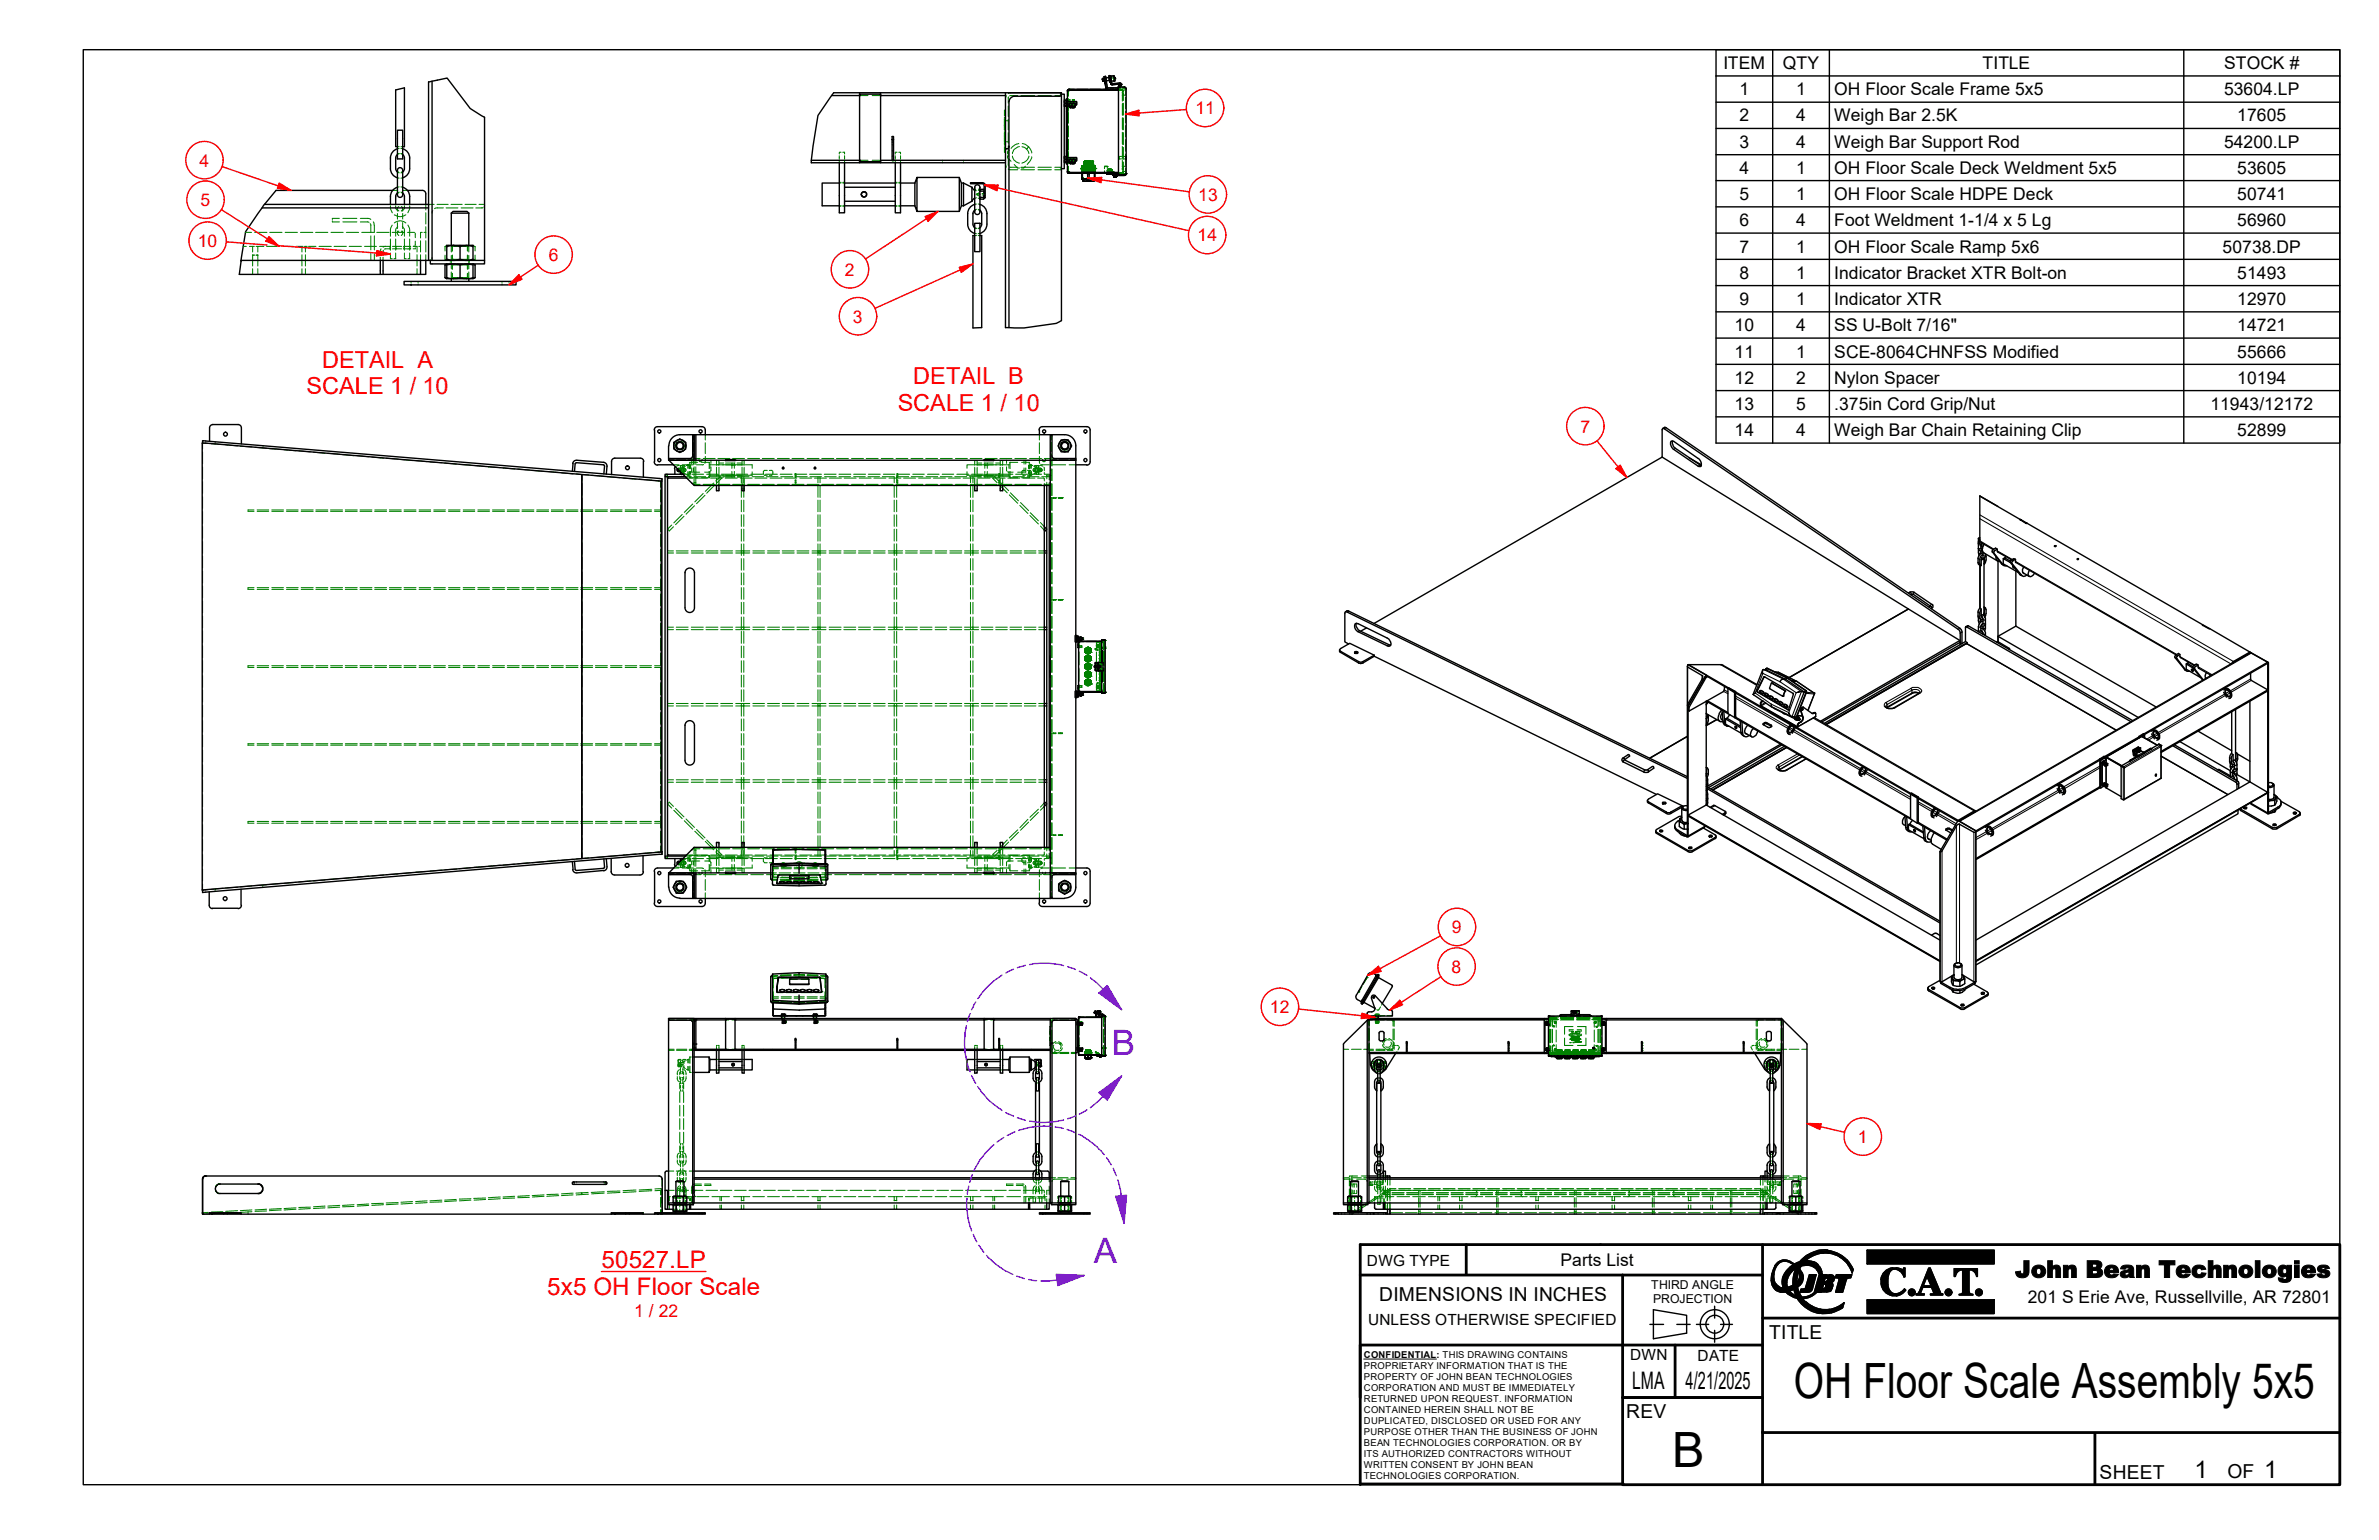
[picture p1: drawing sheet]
<svg xmlns="http://www.w3.org/2000/svg" width="432mm" height="279mm" viewBox="0 0 432 279" stroke-linecap="round" stroke-linejoin="round" font-family="sans-serif">
<defs><g id="words">
<g font-size="8.8">
<text x="325.6" y="253.7">OH Floor Scale Assembly 5x5</text>
<text x="303.5" y="266.2">B</text>
</g>
<g font-size="6.3" fill="#8000ff">
<text x="201.8" y="191.5">B</text>
<text x="198.6" y="229.2">A</text>
</g>
<g font-size="4.4" fill="#f00">
<text x="109.2" y="230">50527.LP</text>
<text x="99.3" y="234.9">5x5 OH Floor Scale</text>
</g>
<g font-size="4.4">
<text x="296.2" y="252">LMA</text>
<text x="305.9" y="252">4/21/2025</text>
<text x="398.3" y="268.2">1</text>
<text x="411" y="268.2">1</text>
</g>
<g font-size="4.3" fill="#f00">
<text x="55.6" y="71.5">SCALE 1 / 10</text>
<text x="58.5" y="66.7">DETAIL A</text>
<text x="165.7" y="69.7">DETAIL B</text>
<text x="162.9" y="74.5">SCALE 1 / 10</text>
</g>
<text font-size="4.3" x="365.8" y="231.8">John Bean Technologies</text>
<g font-size="3.5">
<text x="250.3" y="236">DIMENSIONS IN INCHES</text>
<text x="321.1" y="242.9">TITLE</text>
<text x="295.1" y="257.2">REV</text>
<text x="381.1" y="268.3">SHEET</text>
<text x="404.3" y="268.2">OF</text>
</g>
<g font-size="3.2">
<text x="312.8" y="12.5">ITEM</text>
<text x="315.7" y="17.3">1</text>
<text x="323.6" y="12.6">QTY</text>
<text x="326" y="17.3">1</text>
<text x="332.9" y="17.3">OH Floor Scale Frame 5x5</text>
<text x="359.9" y="12.5">TITLE</text>
<text x="403.7" y="12.6">STOCK #</text>
<text x="403.7" y="17.3">53604.LP</text>
<text x="315.7" y="22">2</text>
<text x="326" y="22">4</text>
<text x="332.9" y="22">Weigh Bar 2.5K</text>
<text x="406.1" y="22">17605</text>
<text x="315.7" y="26.8">3</text>
<text x="326" y="26.8">4</text>
<text x="332.9" y="26.8">Weigh Bar Support Rod</text>
<text x="403.7" y="26.8">54200.LP</text>
<text x="315.7" y="31.6">4</text>
<text x="326" y="31.6">1</text>
<text x="332.9" y="31.6">OH Floor Scale Deck Weldment 5x5</text>
<text x="406.1" y="31.6">53605</text>
<text x="315.7" y="36.3">5</text>
<text x="315.7" y="41.1">6</text>
<text x="326" y="36.3">1</text>
<text x="326" y="41.1">4</text>
<text x="332.9" y="36.3">OH Floor Scale HDPE Deck</text>
<text x="332.9" y="41.1">Foot Weldment 1-1/4 x 5 Lg</text>
<text x="406.1" y="36.3">50741</text>
<text x="406.1" y="41.1">56960</text>
<text x="315.7" y="45.8">7</text>
<text x="326" y="45.8">1</text>
<text x="332.9" y="45.8">OH Floor Scale Ramp 5x6</text>
<text x="403.4" y="45.8">50738.DP</text>
<text x="315.7" y="50.6">8</text>
<text x="326" y="50.6">1</text>
<text x="332.9" y="50.6">Indicator Bracket XTR Bolt-on</text>
<text x="406.1" y="50.6">51493</text>
<text x="315.7" y="55.4">9</text>
<text x="326" y="55.4">1</text>
<text x="332.9" y="55.4">Indicator XTR</text>
<text x="406.1" y="55.4">12970</text>
<text x="314.8" y="60.1">10</text>
<text x="314.8" y="64.9">11</text>
<text x="326" y="60.1">4</text>
<text x="326" y="64.9">1</text>
<text x="332.9" y="60.1">SS U-Bolt 7/16&quot;</text>
<text x="332.9" y="64.9">SCE-8064CHNFSS Modified</text>
<text x="406.1" y="60.1">14721</text>
<text x="406.1" y="64.9">55666</text>
<text x="314.8" y="69.7">12</text>
<text x="326" y="69.7">2</text>
<text x="332.9" y="69.7">Nylon Spacer</text>
<text x="406.1" y="69.7">10194</text>
<text x="314.8" y="74.4">13</text>
<text x="326" y="74.4">5</text>
<text x="332.9" y="74.4">.375in Cord Grip/Nut</text>
<text x="401.2" y="74.4">11943/12172</text>
<text x="314.8" y="79.1">14</text>
<text x="326" y="79.1">4</text>
<text x="332.9" y="79.2">Weigh Bar Chain Retaining Clip</text>
<text x="406.1" y="79.1">52899</text>
<text x="283.2" y="229.7">Parts List</text>
<text x="368" y="236.3">201 S Erie Ave, Russellville, AR 72801</text>
</g>
<g font-size="3.2" fill="#f00">
<text x="217" y="20.8">11</text>
<text x="36.2" y="30.2">4</text>
<text x="36.4" y="37.3">5</text>
<text x="217.5" y="36.4">13</text>
<text x="35.9" y="44.8">10</text>
<text x="99.6" y="47.4">6</text>
<text x="217.4" y="43.8">14</text>
<text x="153.4" y="50">2</text>
<text x="154.8" y="58.5">3</text>
<text x="286.9" y="78.5">7</text>
<text x="263.5" y="169.3">9</text>
<text x="263.5" y="176.5">8</text>
<text x="230.5" y="183.8">12</text>
<text x="337.2" y="207.3">1</text>
<text x="115.1" y="238.9">1 / 22</text>
</g>
<g font-size="2.8">
<text x="248.1" y="229.7">DWG TYPE</text>
<text x="248.3" y="240.4">UNLESS OTHERWISE SPECIFIED</text>
<text x="295.9" y="246.8">DWN</text>
<text x="308.1" y="246.9">DATE</text>
</g>
<g font-size="2.2">
<text x="299.7" y="233.8">THIRD ANGLE</text>
<text x="300" y="236.3">PROJECTION</text>
</g>
<g font-size="1.7">
<text x="247.5" y="246.3">CONFIDENTIAL: THIS DRAWING CONTAINS</text>
<text x="247.5" y="248.3">PROPRIETARY INFORMATION THAT IS THE</text>
<text x="247.5" y="250.3">PROPERTY OF JOHN BEAN TECHNOLOGIES</text>
<text x="247.5" y="252.3">CORPORATION AND MUST BE IMMEDIATELY</text>
<text x="247.5" y="254.3">RETURNED UPON REQUEST. INFORMATION</text>
<text x="247.5" y="256.3">CONTAINED HEREIN SHALL NOT BE</text>
<text x="247.5" y="258.3">DUPLICATED, DISCLOSED OR USED FOR ANY</text>
<text x="247.5" y="260.3">PURPOSE OTHER THAN THE BUSINESS OF JOHN</text>
<text x="247.5" y="262.3">BEAN TECHNOLOGIES CORPORATION. OR BY</text>
<text x="247.5" y="264.3">ITS AUTHORIZED CONTRACTORS WITHOUT</text>
<text x="247.5" y="266.3">WRITTEN CONSENT BY JOHN BEAN</text>
<text x="247.5" y="268.3">TECHNOLOGIES CORPORATION.</text>
</g>
</g></defs>
<!-- layer: Hidden(Default) -->
<g fill="none" stroke="#008000" stroke-width=".19">
<path d="M156 17.3h1.5M158.3 17.3h1.5M182.6 17.3l-.1 .5M183 19.2v1.9M183.1 17.6l-.1 1.1M183.5 16.8l-.5 .2M184.7 17.3l-1.4 .1M185.3 17.3h2.5M188.4 17.3h2.4M191.5 17.3h1.2M192.5 16.8v.2M192.5 17.1v.2"/>
<path d="M193.5 18.4h.1M193.5 19.1h.1M193.5 19.7h.1M193.5 18h.1M193.5 19.2h.1M193.6 19.7h.1M193.6 19.7v.2M193.7 18.4h.1M193.7 19.1h.1M193.7 19.7h.1M193.7 18h.1M193.7 19.2h.1"/>
<path d="M193.7 16.5h.1M193.7 18.8v.1M193.7 18.9h.1M193.7 18.7v.1M193.7 18.3v.2M193.7 18v.2M193.7 18.8h.1M193.7 18.8h.5M193.7 18.1h.5M193.8 16.3v.1M193.8 16.4h.1M193.8 18h.1"/>
<path d="M193.8 18.4h.1M193.8 18.9h.1M193.8 18.8v.1M193.8 18.8h.1M193.8 18.7v.1M193.8 18.3v.1M193.8 16.3h.1M193.8 19.9l-.1 .1M193.8 18v.2M193.8 18.4v.1M193.9 16.3h-.1M193.9 16.4h.1"/>
<path d="M193.9 18.7h.1M193.9 18.5v.2M193.9 16.5h.1M193.9 18.7h.3M193.9 16.4v.1M193.9 16.5v1M193.9 18v1.9M194 16.4h.1M194 16.2l-.1 .1M194 16.2h.1M194 16.2v.1M194 16.3v.1"/>
<path d="M194.1 16.4h.1M194.1 16.2h.1M194.1 18.8h.1M194.1 18.7h.1M194.1 19.3h.1M194.1 19.1h.3M194.1 16.4h.9M194.1 16.2h.9M194.2 19.3h.2M194.2 19.3h.1M194.2 19.3h.5zM194.2 19.3h.3"/>
<path d="M194.2 19.5h.1M194.2 19.4h.1M194.2 19.4h.2M194.2 18.7l.1 .1M194.2 19.2h.1M194.2 19.1h.1M194.2 18.9h.1M194.2 18.8h.1M194.2 19.5h.2M194.2 18.7h.1M194.2 18.2h-.3v.2M194.3 18.7h.3l-.2 .1"/>
<path d="M194.3 19.4h.1M194.3 18.7h-.1h.2M194.3 19.3h.2M194.3 19.4l.1 .1M194.3 18.7h.2M194.3 19.5h.1M194.3 18.8h.1M194.3 19.4l-.1 .1M194.4 19.4h.1M194.3 19.1h.1M194.3 18.9h.1M194.3 19h.1"/>
<path d="M194.3 19.2h.1M194.4 18.9h.4h-.3M194.4 18.9h.4zM194.4 19.5h.2M194.4 19.4l-.1 .1M194.4 19.4h-.1M194.4 18.9h.1M194.4 19h.1M194.4 19.1h.1M194.4 19.2h.1M194.4 18.9h-.2M194.4 19l-.2 .1"/>
<path d="M194.4 19.1l-.2 .1M194.4 19.2l-.2 .1M194.4 19.4h-.2M194.4 19.4v.1M194.4 19l.4 .1h-.4l.4 .1h-.4M194.4 18.9l.5 .1-.7 .1h.7l-.7 .1h.3M194.5 19.3h.1M194.5 19.5h.1M194.5 19.4h.1M194.5 19.4l.1 .1M194.6 19l.2 .1h-.4l.4 .1h-.4M194.6 19.4h.3l-.7-.1 .4-.1-.4 .1 .7 .1h-.3"/>
<path d="M194.6 18.9l.3 .1-.7 .1h.7l-.7 .1h.4M194.6 19.3h.1M194.6 19.4h.1M194.6 19.5h.1M194.6 19.4h.2M194.6 18.8h.4M194.6 18.1h.4v.3M194.6 18.2h.4M194.6 18.7h.4M194.6 19.5h.2M194.7 18.8l-.3 .1M194.7 19.2l.1 .1-.4 .1h.2"/>
<path d="M194.7 19.3h.1l-.4 .1h.2M194.7 19.3h.2M194.7 19.5h.1M194.8 19.4h.1M194.7 18.7h.2M194.8 18.8l-.3 .1M194.8 19.3h.1M194.8 19.4v.1M194.8 19.5h.1M194.8 19.1h.3M194.8 18.7l-.1 .1M194.8 18.7l-.6 .1 .7 .1h-.3"/>
<path d="M194.8 18.7l-.6 .1 .7 .1h-.1M194.8 18.7h.1M194.8 19.4l.1 .1M194.8 18.9h.1M194.8 19.1h.1M194.8 19.2h.1M194.9 19.5h.1M194.9 19.4h.1M194.9 19.3h.1M194.9 19.4h-.1M194.9 18.7l-.1 .1M194.9 19.2h.1"/>
<path d="M194.9 19.1h.1M194.9 19h.1M194.9 18.9h.1M194.9 18.9v.1M194.9 19.3v.1M195 18.8h.1M195 18.7h.1M195 18.2h.1M195 18.5v.3M195.1 19.3h.1M195.1 18.8h.1M195.1 18.7h.1"/>
<path d="M195.5 16.4h1.9M195.5 16.2h1.9M197.9 16.4h2M197.9 16.2h1.9M200.2 14.2v.2M200.2 14.5l.1 .2M200.3 16.2h3.3M200.3 16.4h2M200.3 14.5l-.1 .1M200.5 14.2v.2M200.5 14.2h.1M200.5 14.4h.1"/>
<path d="M200.5 14.5v.2M200.5 14.5h.1M200.5 14.7h.1M200.6 14.4l.1 .1M200.6 14.5h.1M200.6 14.7h-.1M200.7 13.8v.2M200.7 13.8h.1M200.7 14.2h.1M200.7 14.5h-.2M200.7 14v.2M200.7 14.2l.1 .4"/>
<path d="M200.7 14.2l.1 .5M200.7 14.7h.1M200.9 15.3l.1 .6h.5M201 16.2h.1M201.3 13.7v.5M201.3 14h.1M201.3 14l.1 .1zM201.4 14.4v.1M201.4 14v.2M201.4 14.2h.1M201.4 14.4h.1M201.4 14.1h.1"/>
<path d="M201.4 13.8h.1M201.4 13.9h.1M201.4 14l.1 .2M201.4 14h.1M201.4 13.7l.1 .4M201.4 14.6v.3M201.4 14.7h.1M201.4 14.5v.2zM201.4 14.5h.1M201.4 13.9l.1 .3M201.5 14.4v.3M201.5 14.4v.5v-.4"/>
<path d="M201.5 14.2v.1M201.5 14.4h.1M201.5 14h.1M201.5 14.5h.1M201.5 14.1v.1M201.5 14.7h.1M201.5 14.5v.2M201.6 16.2h.5zM201.6 16.1h.5zM201.6 16.2h.1M201.6 16.1v.1M201.6 15.9h.5z"/>
<path d="M201.6 13.8h.1M201.6 14.5l-.1 .1M201.6 13.8l.1 .5M201.6 15.9v.1M201.6 14.6l-.1 .1M201.6 14h.1M201.7 13.9v.3zM201.7 13.9h.1M201.7 14l-.1-.2 .1 .5M201.7 14.1v.6v-.1M201.7 14.3v.2M201.7 13.9l-.2 .1"/>
<path d="M201.7 14.6h.1M201.7 14.5h.1M201.7 16.4h.2zM201.7 16.2h.2zM201.7 16.4h.1M201.7 14.4v.2M201.7 14.7h.1M201.7 16.2v.1M201.7 16.3v.1M201.7 14.7l.1 .4M201.8 15.1h.1M201.9 15.2h.5"/>
<path d="M201.9 16.4h.1M201.9 16.2v.1M201.9 16.3v.1M202.1 15.9h.6M202.1 13.8h.1M202.1 14.2v.1M202.1 14.2h.1M202.1 14.1h.1M202.1 14h.1M202.1 16.2h.1M202.1 16.1v.1M202.1 14.3h.1"/>
<path d="M202.1 14.4h.1M202.1 14v.1M202.1 13.9v.1M202.1 15.9v.1M202.2 14.7h.1M202.2 14.4h.1M202.2 14.3h.1M202.2 13.8v.1M202.2 14.2h.1M202.2 14.4v.1M202.2 14.6v.1M202.2 14h.1"/>
<path d="M202.2 14.1h.1M202.2 14v.1M202.2 13.9h.1M202.2 14.3l.1 .1M202.2 14.1v.2M202.3 14.4v.1M202.3 14.3h.1M202.3 14.3v.1M202.3 14.5h.1M202.7 16.4h1.1M202.8 15.9h.1M202.8 16.2h.1"/>
<path d="M202.8 15.1h.6M202.9 16.2h.1M203 15.8v.1M203 16h.4zM203 15.9h.1M203 15.8h.4zM203 15.8h.1M203 15.9v.1M203 15.7h.1M203 16h.1M203 15.7l.1 .2M203 16h.2"/>
<path d="M203 15.7v.1M203 15.8v.2M203.1 15.6l-.1 .1M203.1 15.6h.1M203.1 15.5v.1M203.1 15.7h.1M203.1 15.6v.1M203.1 15.9l.2 .1zM203.2 15.3l-.1 .1M203.3 15.8h.1M203.3 15.5h.1M203.3 16h.1"/>
<path d="M203.3 15.4h.1M203.3 15.3v.1M203.3 15.3h.1M203.5 15.2v.1M203.6 16.2l.2 .1zM203.7 16.4l.1 .2M203.7 16.8v.2M203.7 17.1v1.3M203.7 18.9v2M203.8 17.1h.1M203.8 17v.1M203.8 16h.4"/>
<path d="M203.8 16.6v.4M203.8 16.8v.2M203.8 17.1v1.1M203.8 18.7v2.2M203.8 15.8h.3M203.8 16.4h.1M203.9 16.4h.1M203.9 17.1h.1M203.9 17v.1M203.9 16.4v.1M203.9 16.4v.3M203.9 16.8v.3"/>
<path d="M203.9 17.1v1.1M203.9 18.7v2.2M204 17.2l.3 .1M204.1 15.8h.1M204.1 15.8l.1 .1M204.1 15.8l.1 .2M204.2 16l.1 .1M204.2 15.8l.1 .1M204.2 15.9h.1M204.2 15.8v.1M204.2 16.1h.1M204.3 16.1h.1"/>
<path d="M204.3 16.3l-.3 .1M204.3 16.1v1M204.3 17.7v2M204.3 16l.1 .1zM61.6 39.6h-1.3v.2M62.2 39.6h2.6M65.4 39.6h1.5l.4 .2M70.9 37.4v.6l.3 .6M70.9 37.1v.1M71.3 34.5h.9M71.6 39a1.88 1.88 0 0 0 2.1 0M71.8 37.4l.1 .5 .3 .3"/>
<path d="M71.8 37.1v.1M72.1 27.9h.4l-.4 .1M72.1 32.3h.4M72.1 31.2l.4 .2M72.1 30.9l.3 .4M72.1 37.8l.3 .5M72.1 26.6h.4M72.1 37.8v.5M72.1 38.7v1.1M72.4 34.9l-.3 .4M72.4 37.5l-.3 .3M72.5 26.9l-.4 .1"/>
<path d="M72.5 33.9l-.4 .1M72.5 34.9l-.4 .1M72.8 26.9l.3 .1M72.8 33.9l.3 .1M72.8 34.9l.3 .1M72.8 26.6h.3M72.8 34.9l.3 .4M72.8 37.5a.46 .46 0 0 1 .3 .4 .46 .46 0 0 1-.3 .4M73.1 27.9h-.3l.3 .1M73.1 32.3h-.3M73.1 31.2l-.3 .2M73.1 30.9l-.3 .4"/>
<path d="M73.1 37.8v.5M73.1 38.7v1.1M73.1 34.5h.9M73.4 37.4l-.1 .5-.3 .3M73.4 37.1v.1M74.4 37.4l-.1 .6-.3 .6M74.4 37.1v.1M77.3 37.1v1M77.3 38.6v2M77.8 37.1h1M78.5 38.2l-.1 .5M79.3 37.1h2"/>
<path d="M80.5 37.7h-1.3l-.3 .1M81 37.7h2.1M81.9 37.1h2M83.7 37.7h2.2M84.4 37.1h2M86.9 37.1h1M87.7 37.7h-1.3M87.9 37.2v.3M152.3 28.3v.6M152.3 29.2v.3M152.3 37.4h.4M152.3 33.1h.4"/>
<path d="M152.3 33.2h.4M152.3 37.3h.4M152.7 27.6h-.4v.3M153 27.6h.3v.3M153 37.4h.3M153 33.1h.3M153 33.2h.3M153 37.3h.3M153.3 28.3v.6M153.3 29.2v.3M156 29.1h1.5M158.3 29.1h1.5"/>
<path d="M161.9 29.1h.1M161.9 29.1l.2 .1M161.9 25.8h.2M161.9 27.4h.2M161.9 26.3h.2M161.9 25.3h.2M161.9 28.3h.2M162.1 25.8h.1M162.1 27.4h.1M162.1 26.3h.1M162.1 25.3h.1M162.1 28.3h.1"/>
<path d="M162.2 29.1l-.1 .1M162.2 29.1h.1M162.5 37.4h.3M162.5 33.1h.3M162.5 28.3v.6M162.5 29.2v.3M162.5 33.2h.3M162.5 37.3h.3M162.8 27.6h-.3v.3M163.1 27.6h.3v.3M163.1 37.4h.3M163.1 33.1h.3"/>
<path d="M163.1 33.2h.3M163.1 37.3h.3M163.4 28.3v.6M163.4 29.2v.3M171.1 29.1v.1M171.1 29.4v.1M174.9 29.1v.1M174.9 29.4v.1M176.9 34l.2 .4M176.9 34.5l.3 .1M177.1 38l-.2 .4M177.2 37l-.3 .1"/>
<path d="M177.2 38l-.3 .1M177.2 35.9h-.3M177.3 35.2h.1M177.3 35.2v.1M177.4 35.4h.1M177.4 35.3v.1M177.4 35.4h.4M177.5 37l.4 .1M177.5 38l.4 .1M177.5 35.9l.4 .2M177.6 38l.3 .4M177.6 35.4l.3 .4"/>
<path d="M177.8 35.1h-.4v.1M177.9 34l-.3 .4M177.9 34.7l-.3 .4M177.9 34.4l-.4 .1M178.2 35.1h.4M178.2 35.4h.4M178.6 35.1h.1M178.6 35.4h.1M178.8 35.1h.1M178.8 35.4h.1M182.3 26.3v.1M182.3 23.1v.1"/>
<path d="M182.3 23.6h.1M182.3 21.3v.2M182.3 21.8h.1M182.3 22.3h.1M182.3 22.9h.1M182.3 22h.1M182.3 22.2v.1M182.3 22v.1M182.3 23h.1M182.3 22.7h.1M182.3 23.9h.1M182.3 24h.1"/>
<path d="M182.3 24.1h.1M182.3 24.2h.1M182.3 22.6h.1M182.3 22.8h.1M182.3 22.7v.2M182.3 24.2v.1M182.3 24.3h.1M182.3 24.6h.1M182.3 24.1v.1M182.3 23.9v.1M182.3 24.5h.1M182.3 24.7h.1"/>
<path d="M182.3 24.8h.1M182.3 24.4h.1M182.3 24.4v.1M182.3 24.6v.1M182.3 24.5v.1M182.3 24.7v.1M182.3 25.1h.1M182.3 24.9h.1M182.3 25h.1M182.3 25.1v.1M182.3 25.3h.1M182.3 25.7h.1"/>
<path d="M182.3 24.8v.2M182.3 25.5h.1M182.3 25.6h.1M182.3 25.4h.1M182.3 25.4v.3M182.3 26.2h.1M182.3 26.3h.1M182.3 26.4h.1M182.3 26.1h.1M182.3 26h.1M182.3 26v.1M182.3 26.6l.1 1"/>
<path d="M182.3 21.5v2.1M182.3 24.1v2M182.4 20l-.1 1M182.4 27.6h.1M182.4 20h.1M182.5 29.8l.1 .6M182.5 25.7h.2M182.5 21.9h.2M182.8 25.7h.2M182.8 21.9h.2M182.9 28.3v.3l.6 .7M183 28.9l.1 1.2"/>
<path d="M183 30.7l.3 .1h1.4M183 21.7v1.9M183 24.1v1.9M183 26.5v1.9M183.2 27.2l-.3 .4v.3M183.3 30.3l1.4 .1M183.8 28.3a1.42 1.42 0 0 0 1.2 1.3M184.1 29.8l.6 .7h.3M184.9 26l-.7 .3-.7 .6M185 26.6a1.58 1.58 0 0 0-1.2 1.3M185.3 30.8h2.5M185.3 30.4h2.5"/>
<path d="M185.5 26.6a1.63 1.63 0 0 1 1.3 1.3M185.5 26l.6 .2 .6 .4M186.1 30.2l-.3 .3h-.4M186.4 26.9l-.1 .2 .1-.2M186.7 26.6l.6 1.1M186.7 26.6l-.1 .2M186.7 26.6l-.1 .1M186.8 28.3a1.58 1.58 0 0 1-1.3 1.3M187.3 28.4l-.3 .7-.6 .7M188.4 30.8h2.4M188.4 30.4h2.4M191.5 30.8h1.2"/>
<path d="M191.5 30.4h1.2M192.5 30.4v.1M192.5 30.7v.1M193.6 29.7h.1M193.5 27.9h.1M193.5 28.6h.1M193.5 29.2h.1M193.5 27.4h.1M193.5 20.3h.1M193.5 29.3h.1M193.5 28.5h.1M193.6 20.3h.1"/>
<path d="M193.6 27.9h.1M193.6 27.4h.1M193.6 20.1v.2M193.6 27.4v.2M193.6 27.7v.2M193.7 27.9h.1M193.7 28.6h.1M193.7 29.2h.1M193.7 27.4h.1M193.7 20.3h.1M193.7 29.3h.1M193.7 28.5h.1"/>
<path d="M193.7 29.7h.1M193.7 31.2h.1M193.7 20.1h.1M193.7 27.7h.1M193.7 29.6v.1M193.7 28.8h.1M193.7 29.5v.1M193.7 29.1v.2M193.7 28.8v.2M193.7 29.6h.1M193.7 29.6h.5M193.7 28.9h.6"/>
<path d="M193.8 31.2h.1M193.8 28.8h.1M193.8 29.2h.1M193.8 29.7h.1M193.8 29.6v.1M193.8 29.6h.1M193.8 29.5v.1M193.8 29.1v.1M193.8 27.6h-.1M193.8 28.8v.2M193.8 29.2v.1M193.9 31.2h.1"/>
<path d="M193.9 29.5h.1M193.9 29.3v.2M193.9 27.7v2M193.9 31.3l-.1 .1M193.9 27.6h.1M193.9 20.1h.1M193.9 29.5h.4M193.9 31.2l.1 .1M193.9 20.4v2M193.9 22.9v1.9M193.9 25.3v1.9M193.9 30.2v1"/>
<path d="M193.9 31.2v.1M194 31.3h.1M194 31.3v.1M194.1 31.3h.1M194.1 31.4h.1M194.1 29h.1M194.1 28.9h.1M194.1 29.5h.1M194.1 29.2h.3M194.1 31.3h.9M194.2 29.5h.2M194.2 28.9h.2"/>
<path d="M194.2 29.5h.1M194.2 29.5h.5zM194.2 29.5h.3M194.2 29.7h.1M194.2 28.9l.1 .1M194.2 29.3h.1M194.2 29.2h.1M194.2 29.1h.1M194.2 29h.1M194.2 29.6h.1M194.2 29.7h.2M194.2 28.9h.1"/>
<path d="M194.3 28.9h.3l-.2 .1M194.3 29.6h.1M194.3 29.5h.2M194.3 29.6l.1 .1M194.3 29.5h.1M194.3 28.9h.2M194.3 29.7h.1M194.3 29h.1M194.3 29.6l-.1 .1M194.4 29.5h.1M194.3 29h-.4v.1M194.3 29.3h.1"/>
<path d="M194.3 29.1h.1M194.3 29.4h.1M194.4 29l.4 .1h-.3M194.4 29l.4 .1zM194.4 29.7h.2M194.4 29.6l-.1 .1M194.4 29.6h.1M194.4 29.5l-.1 .1M194.4 29h.1M194.4 29.1h.1M194.4 29.3h.1M194.4 29.4h.1"/>
<path d="M194.4 29l-.2 .1M194.4 29.1l-.2 .1M194.4 29.3h-.2M194.4 29.4l-.2 .1M194.4 29.5l-.2 .1M194.4 29.6v.1M194.4 29.1l.4 .1-.4 .1h.4l-.4 .1M194.4 29.1h.5l-.7 .1 .7 .1h-.7h.3M194.5 29.5h.1M194.5 29.7h.1M194.5 29.6h.1M194.5 29.6l.1 .1"/>
<path d="M194.6 29.1l.2 .1-.4 .1h.4l-.4 .1M194.6 29.5h.3h-.7l.4-.1-.4 .1h.7l-.3 .1M194.6 29.5h.3h-.7l.4-.1-.4 .1h.7h-.3M194.6 29.1h.3l-.7 .1 .7 .1h-.7h.4M194.6 29.5h.1M194.6 29.7h.1M194.6 28.9h.2M194.6 28.9l-.4 .1h.7h-.3M194.6 29.6h.1M194.6 29.6h.2M194.6 28.9h.5M194.6 29.6h.4"/>
<path d="M194.6 29h.4M194.6 29.5h.4M194.6 29.7h.2M194.7 29h-.3M194.7 29.4l.1 .1h-.4h.2M194.7 29.5h.1h-.4h.2M194.7 29.5h.2M194.7 29.6h.1M194.7 29.7h.1M194.8 29.6h.1M194.7 28.9l.1 .1M194.7 29.5h.1h-.4l.2 .1"/>
<path d="M194.8 29h-.3M194.8 29.5h.1M194.8 29.6v.1M194.8 29.7h.1M194.8 29.2h.3M194.8 29.5v.1M194.8 28.9l-.1 .1M194.8 28.9l-.6 .1h.7h-.1M194.8 28.9h.1M194.8 29.6l.1 .1M194.8 29.1h.1M194.8 29.2h.1"/>
<path d="M194.8 29.3h.1M194.9 29.7h.1M194.9 29.5h.1M194.9 29.5l-.1 .1M194.9 29.4h.1M194.9 29.3h.1M194.9 29.1h.1M194.9 29h.1M194.9 29.2v.1M194.9 29.3v.1M195 29.6h.1M195 29.5h.1"/>
<path d="M195 29h.1M195 28.9v.2M195 29.3v.3M195.1 29.5h.1M195.1 29h.1M195.1 28.9h.1M195.5 31.3h2M196.2 30.5h1.1l-1.1 .1M196.2 30.6h.1M196.2 30.5h.1M196.3 30.1h.2zM196.3 30.4h.1"/>
<path d="M196.3 30.1v.1M196.3 30.2h.2zM196.3 31.1h.2zM196.3 30.9l.2 .2M196.3 30.7h.2M196.3 32.4h.2zM196.3 32.4h.1M196.3 30.2h.1M196.3 31.4h1.2M196.3 32.3h.1M196.5 30.2h.2zM196.5 32.3l.2 .1"/>
<path d="M196.5 32.3h.1M196.5 31.4h.1M196.5 30.7l-.2 .1M196.5 31.1h.1M196.5 30.7v.1M196.5 30.9v.2M196.5 30.4h.3M196.5 30.7h.3M196.5 30.4h.1M196.5 32.4h.7M196.5 32.4h.2M196.5 32.4h.9"/>
<path d="M196.5 32.7l.2 .2h.5M196.5 32.7h.1M196.5 32.4h.2zM196.5 30.2h.1M196.7 31.4h.1M196.7 31.3v.1M196.7 30.6h1.4zM196.7 30.5h1.4zM196.7 30.6h.1M196.7 30.5h.1M196.7 30.4l1.4 .1M196.7 30l1 .1"/>
<path d="M196.7 30.2h.6v.5M196.7 30.2h1M196.7 30.4h.6M196.7 31.2h1.4zM196.7 31.4h.2M196.7 31.4h.3zM196.7 31.3l1.4 .1h-1.4M196.7 29.9h.1M196.7 30h.1M196.7 30.2h.1M196.7 30.3h.1M196.7 30.4h.1"/>
<path d="M196.7 31.1h.1M196.7 31.3h.1M196.7 30.6l.1 .1M196.7 30.3l.1 .1M196.7 29.9l.1 .1M196.7 31.2h.1M196.7 30.4v.1M196.7 31.2v.1M196.8 30.1h1.3zM196.8 30.4h1.3zM196.8 30.1h.6M196.8 30.4h.1"/>
<path d="M196.8 30.2h1.3zM196.8 30.2h.6M196.8 29.5h.5M196.8 29.5h1.3l-1.3 .1M196.8 29.6l.5 .1M196.8 32.4h.3M196.8 31.1h.6M196.8 30.7h.4M196.8 29.3h.1M196.8 29.5h.1M196.8 29.6h.1M196.8 29.7h.1"/>
<path d="M196.8 29.8h.1M196.8 31.4h.1M196.8 31.2h.1M196.8 30.7h.1M196.8 32.4h.2M196.8 32.4h.6M196.8 29.7v.1M196.8 29.6v.1M196.8 30.1v.1M196.8 31.3v.1M196.8 31.1h.3M196.8 30.1h.1"/>
<path d="M196.8 30h.1M196.8 31.2h.5l-.6 .1M196.8 31.2h1.1M196.8 30.5l1.5 .1h-.7M196.8 30.1l1.5 .1h-.8M196.8 29.5h1.4zM196.8 29.4h.1M196.8 29.8l-.1 .1M196.8 30.5l-.1 .1M196.8 30.2l-.1 .1M196.8 30h-.1M196.8 30.2h.1"/>
<path d="M196.8 30.5h.1M196.8 30.2h.3zM196.8 29.2v.1M196.8 29.5v.1M196.9 29.3h-.1h.5M196.9 29.8l-.2 .1 1.7 .1h-.2M196.9 29.2h.9zM196.9 29.2h.1M197 32.4h-.2h.6M197 32.4h.4M197 30.5h1.4h-.5M197 29.3h.2h-.4l.6 .1"/>
<path d="M197 31.3l1.4 .1M197 31.2h1.4M197 30.6l-.2 .1h1.2h-.4M197.1 30.4h1.3h-1.4l1.2 .1h-1.4l1.5 .1h-.2M197.1 29.8h1.3h-.6M197.1 29.7h1.3M197.1 29.8h1.3h-1M197.1 31.4h.2M197.2 29.3h-.4M197.2 31.4h.1M197.2 30.7h.1M197.2 31.4h-.5h.8"/>
<path d="M197.2 31.3h-.5h3.3M197.2 30.2h.3zM197.2 29.2h.5zM197.2 30.2l1.1 .1-1.5 .1 1.5 .1h-.4M197.2 31.1h-.5M197.2 29.2v.5M197.3 32.5h.4zM197.3 32.8h.2h-.2M197.3 30.7h.3zM197.3 29.8l-.6 .1h.6M197.3 29.2l-.5 .1h.9M197.3 29.2h.1"/>
<path d="M197.3 32.4h.4zM197.3 31.4h-.6M197.3 31.4h.4M197.3 29.2l-.5 .1h1.4l-1.4 .1 1.4-.1h-.7M197.3 32.9h.4zM197.3 32.9h.1M197.3 32.4v.2M197.3 32.7v.2M197.3 31.1h.2M197.4 32.8h.2zM197.4 32.5h.2zM197.4 32.8h.1"/>
<path d="M197.4 30.4h.1M197.4 30.4h-.3h.4M197.4 30.1l-.6 .1M197.4 29.5h1l-1.3 .1M197.4 31.2h.2zM197.4 30.7h.2zM197.4 32.4h.2zM197.4 31.5h.2zM197.4 31.4h.3M197.4 31.2h.1M197.4 32.4h.1M197.4 30.7v.2"/>
<path d="M197.4 31.1v.2M197.4 31.4v.4M197.4 32.1v.3M197.4 32.5v.1M197.4 32.7v.1M197.4 30.2h1l-1.4 .1M197.4 30.4h1M197.4 31.2h-.6h.8M197.4 32.3h.1M197.4 32.3l-.1 .1M197.4 30.7h.1M197.4 30.7h-.3h.4"/>
<path d="M197.4 30.1l.9 .1h-1.5l1.5 .1-.6 .1M197.5 31.4h.8h-.3M197.5 31.1h.1M197.5 30.7h.1M197.5 30.7h.2M197.5 30.7v.1M197.5 30.9v.2M197.5 31.4h.9h-.7M197.5 30h.7l-1.4 .1M197.6 30.4h.4h-.3M197.6 30.2h.3zM197.6 29.2h.2"/>
<path d="M197.6 31.4h1.2h-.2M197.6 30.6l-.8 .1h.4M197.6 32.3h.1M197.6 31.1h.2M197.7 30.7h-.2h.9M197.7 32.3h.1M197.7 32.3l.1 .1M197.7 31.1h.1M197.7 29.8l.5 .1-1.4 .1h1.4l-.8 .1M197.7 30.7v.1M197.7 30.9v.2M197.7 32.8h.1"/>
<path d="M197.7 30.1h.7M197.7 30.1h.5M197.7 30.4h.1M197.7 30.2h.7h-.2M197.7 30.1l.5 .1M197.7 30.2h.5M197.7 30h-1M197.7 32.4h.6h-.3M197.7 31.1h.7zM197.7 32.4h.9zM197.7 32.4h.7M197.7 31.2h.1"/>
<path d="M197.7 32.4h.1M197.7 30.7v.2M197.7 31.1v.1M197.7 31.4v.4M197.7 32.1v.3M197.7 32.5v.1M197.7 32.7v.1M197.8 30.6h1.1zM197.8 30.5h1.1zM197.8 30h.6zM197.8 29.3l.6 .1M197.8 29.4h.6"/>
<path d="M197.8 29.7h.6M197.8 30l.6 .1M197.8 30.1h.6M197.8 29.2l-.3 .1M197.8 29.7h.4l-1.4 .1 1.4 .1-1 .1M197.8 29.2l-1 .1h.2M197.8 30.2v.5M197.9 32.8h-.2h.2M197.9 31.4h.5M197.9 31.1h.5M197.9 32.9h.1M197.9 29.2v.5"/>
<path d="M197.9 32.4v.2M197.9 32.7v.2M197.9 29.4h.5l-1.6 .1M197.9 32.4h.7M197.9 31.4h.4h-.6M197.9 29.6h.3l-1.4 .1 1.4 .1h-1.1M198 29.5h.2h-1.4l1.4 .2h-1.2M198.1 30.5l-1.4 .1h.9M198.1 30.7h.3M198.1 31.3h.2l-1.5 .1h.2M198.1 31.4h.3h-.2M198.1 29.3h.1l-1.4 .1h.7"/>
<path d="M198.2 30.1h.2M198.2 30.7h-.3h.5h-.2M198.2 30.1h.2l-1.7 .1h.2M198.2 29.2h.1M198.2 30.1l-.2 .1h.3M198.2 30.1l.1 .1M198.2 30.2h.2l-1.7 .1h.2M198.2 29.3h-1M198.2 31.3l-1.4 .1h.6M198.2 31.2l-.4 .1M198.2 31.2h.1M198.2 29.3h.1"/>
<path d="M198.2 29.9l.2 .1M198.2 29.8h.2M198.2 29.6l.2 .1M198.2 29.5h.2M198.2 30h.1M198.2 29.9h.1M198.2 29.8h.1M198.2 29.7h.1M198.2 29.6h.1M198.2 29.5h.1M198.3 30.4h.3M198.3 31.2h.1h-.5h.5"/>
<path d="M198.3 29.3h.1M198.3 31.4h.1M198.3 31.3h.1M198.3 31.3l.1 .1M198.3 30.2h.1M198.3 30.4h.1M198.3 30.3h.1M198.3 30.6h.1M198.3 30.5h.1M198.3 29.4h.1M198.3 30.7h.4M198.3 30.1h.1"/>
<path d="M198.3 30h.1M198.3 30.3v.1M198.3 30.5v.1M198.4 31.4h.1M198.4 31.3v.1M198.4 30.4h.1M198.4 30.6h.1M198.4 30.5h.1M198.4 30.4h-.6M198.4 31.2h.1M198.4 29.4h.1M198.4 29.5h.1"/>
<path d="M198.4 29.7h-.2M198.4 29.8h.1M198.4 30h.1M198.4 30.1h.1M198.4 30.2h.1M198.4 30.7h.1M198.4 29.5l-.2 .1M198.4 29.8l-.2 .1M198.4 29.7h.1M198.4 30.1v.2M198.4 30.6v.1M198.4 30.2h.2z"/>
<path d="M198.4 32.4h.2M198.4 31.1h.1M198.4 31.2l-.1 .1M198.4 32.4h.2zM198.5 31.1h.2M198.6 30.1h.2zM198.6 30.4h.1M198.6 30.2h.2zM198.6 31.1h.2zM198.6 32.4h.2zM198.6 32.7l-.1 .2h-.6M198.6 32.7h.1"/>
<path d="M198.6 30.2h.1M198.6 32.3h.2M198.6 32.3h.1M198.6 32.3l-.1 .1M198.7 31.1h.1M198.7 30.7l.1 .1M198.7 30.7v.1M198.7 30.2h.1M198.7 30.4h.1M198.7 30.9v.2M198.8 30.1v.1M198.8 30.4h.1"/>
<path d="M198.8 30.9v.2M198.8 32.4h.1M198.8 31.1h.1M198.8 30.2h.1M198.9 30.6h.1M198.9 30.5h.1M200.3 31.3h2.1M200.4 31.4h.1M200.4 31.4h.9M200.5 31v.4v-.1M200.5 31.4h-.1h.3h-.2h.1M200.5 30.2v.4"/>
<path d="M200.6 30.2h-.1h.4M200.6 30.2h.4h-.1M200.7 31.4h.3zM200.7 31.3h.3zM200.9 31.4h.1zM200.9 31.4h.1h-.3h.3M201 31.3v.1M201 30.2v.4M201 30.2h.1M201 30.9h.2M201 30.9h.1M201 31.2h.1"/>
<path d="M201 31.3h.1M201 31.2h.2M201 30.9v.5M201 31.4h.1M201 31.2v.1M201 31.3h.2M201.1 31.2h.5zM201.1 31.2h.1M201.1 31.3h.1M201.1 31.2l-.1 .1M201.2 31.6h.3zM201.2 31.6h.1"/>
<path d="M201.2 30.9h-.2h.5h-.2M201.2 31.2h.1M201.2 31.3h.1M201.2 31.4h.2M201.2 31.4h.1M201.2 31.3h.2zM201.2 31.3v.1M201.2 31.4h.5zM201.2 31.4h.3zM201.2 30.7h.3zM201.2 30.7h.1M201.2 31.2h.3z"/>
<path d="M201.2 31.2v.1M201.2 30.9h.1M201.2 30.7v.3M201.2 31.1v.5M201.3 30.9h.2M201.3 31.2h.1M201.3 31.3h.1M201.3 31.2v.1M201.3 30.9h.2zM201.3 31.2h.3M201.4 31.2h.1M201.4 31.3h.1"/>
<path d="M201.4 31.2v.1M201.5 30.9h.1M201.5 31.2h.1M201.5 31.3h.1M201.5 31.2v.1M201.5 30.9h.2h-.1M201.5 30.9h.1zM201.5 30.9v.2M201.5 31.1v.1M201.5 31.3h.2v.1M201.5 31.3h.2zM201.5 31.2h.3"/>
<path d="M201.5 31.2h.2M201.5 31.3h.2M201.6 31.3h.1M201.7 31.4h.4M201.7 30.7v.3M201.7 30.9h-.2h.4h-.1M201.7 31.2h.1M201.7 31.3h.1M201.7 31.2v.1M201.7 31.4h.1M201.7 31.4h-.2h.7M201.7 31.6h.1"/>
<path d="M201.7 30.9h.1M201.7 31.2h.2M201.7 31.1v.5M201.8 31.6h.1M201.8 30.9h.1M201.8 31.2h.1M201.8 31.3h.1M201.8 31.2v.1M201.9 31.2h.1M201.9 31.2h.1zM201.9 31.3h.1M201.9 31.2v.1"/>
<path d="M201.9 30.9h.1M201.9 31.1v.1M201.9 30.9v.2M202 31.2h.1M202 31.3h.1M202.1 31.4h.1M202.1 31.6h.1M202.1 31.4v.1M202.1 31.7h.1M202.1 31.8h.1M202.1 31.4l.1 .1M202.2 31.6h.1"/>
<path d="M202.2 31.6l-.1 .2M202.2 31.6l-.1 .1M202.2 31.8l.2 .1zM202.2 31.8h.1M202.2 31.7h.1M202.3 31.5h.3h-.2M202.4 31.7l-.2 .1M202.4 31.6h.1M202.4 31.5l.2 .1M202.4 31.5l-.3 .2M202.5 31.7l.1 .1M202.6 31.8h.1"/>
<path d="M202.6 31.8l-.1 .1M202.6 31.8l.1-.2zM202.6 31.8l-.1 .1zM202.6 31.6h.1M202.7 31.6l.1 .2M202.7 31.6l-.1 .2M202.7 31.6h.1M202.7 31.3h1.2M202.7 31.5h.2M202.7 31.6v.1M202.8 31.6h.1M202.8 31.5v.1"/>
<path d="M203 31.8h.1M203 31.6h.4zM203 31.5h.1M203 31.4h.2M203 31.6v.1M203.1 28.7l.1 .1M203.1 31.6h.1M203.2 28.4l-.1 .2M203.2 31.6h.1M203.2 28.4h.4M203.2 28.4v.1M203.2 28.7v.1"/>
<path d="M203.2 28.8h.4M203.3 31.5l-.1 .1M203.4 31.4h.4M203.5 31.5h.4M203.7 31.6v-.1v.1h-.2h.7M203.7 30.7h.1M203.7 21.4v2M203.7 24v2M203.7 26.5v2.1M203.7 29.1v1.2M203.7 30.5v.2M203.8 29.4v1.1"/>
<path d="M203.8 30.5h.1M203.8 31.2h.1M203.8 31.2h-.1M203.8 30.4v.5M203.8 21.4v2.2M203.8 24.1v2.1M203.8 26.7v2.2M203.8 30.6v.2M203.8 31v.2M203.8 30.5l.1 .1M203.9 31.2h.1M203.9 30.5h.1"/>
<path d="M203.9 30.5v.1M203.9 31.2v.1M203.9 21.4v2.2M203.9 24.1v2.1M203.9 26.7v2.2M203.9 29.4v1.1M203.9 30.6v.2M203.9 31v.2M204 31.1h.3M204 28.4h.4M204 28.8h.3M204 31.5h.2v.1"/>
<path d="M204.2 31.6h.1M204.2 31.6l-.1 .2 .1-.1M204.2 31.8h.1M204.3 30.5v1M204.3 31.5l-.1 .1M204.3 31.5h.1M204.3 28.4h.1M204.3 28.9h.1M204.3 30.2h-.3M204.3 20.2v2.1M204.3 22.8v2M204.3 25.3v2.1"/>
<path d="M204.3 27.9v2.1M204.3 31.5v.1M204.3 28.7l.1 .3M204.4 28.3l-.1 .2M44.1 44.7h.6M44.5 42.2h1.2M45.3 44.7h.9M45.8 46.3h.4M45.8 44.7v1M45.8 46.2v2.1M45.8 48.8v1M46.2 42.2h2.3"/>
<path d="M46.5 44.7h1.4M46.5 46.3h.3M46.8 44.7v1M46.8 46.2v2.1M46.8 48.8v1M48.4 44.7h2.1M49 42.2h2.2M51.1 44.7h2.1M51.8 42.2h2.2M53.7 44.7h1.3M54.5 42.2h2.3M54.8 44.7v1"/>
<path d="M54.8 46.2v2.1M54.8 48.8v1M55.2 44.7h.6M55.4 44.7v1M55.4 46.2v2.1M55.4 48.8v1M56 44.7h1.3M57.3 42.2h2.2M57.9 44.7h2.2M60.1 42.2h2.2M60.3 40.1v.2h1.3M60.6 44.7h2.3"/>
<path d="M62.2 40.3h2.6M62.9 42.2h2.2M63.4 44.7h2.2M65.4 40.3h1.6M65.7 42.2h2.2M66.2 44.7h2.1M67.2 40.6l.1 .2v1.4M67.3 42.8v2.5M67.3 46v1.2M67.8 40.3l.1 .6v1.3M67.9 42.8v2.5M67.9 46v1.2"/>
<path d="M68.4 42.2h2.2M68.9 44.7h1.9M69 46.7v.5M69.2 45.1l-.2 1.1M69.5 46.7v.5M69.6 45.4l-.1 .8M70 44.7l-.5 .1M70.7 44.7v.1M70.7 45v.1M70.8 45.1l-1 .1M70.9 43.4v2M70.9 45.9v1h.3"/>
<path d="M71.2 40.8l-.1 .3a2.55 2.55 0 0 0-.2 1.8M71.2 42.2h2.2M71.2 44.7h1.7M71.2 45.1h1.7M71.6 40.4a1.62 1.62 0 0 1 2.1 0M71.8 43.4v2M71.8 45.9v1h-.3M71.9 44.7v.1M71.9 45v.1M72.1 40.4v1.1M72.1 41.9v.4M72.2 41.1l-.4 .6v1.2"/>
<path d="M72.4 41.9a.46 .46 0 0 0-.3 .4 .46 .46 0 0 0 .3 .4M72.8 41.9l.3 .4M73 41.1l.4 .6v1.2M73.1 42.3l-.3 .4M73.1 40.4v1.1M73.1 41.9v.4M73.3 45v.1h1.2M73.4 43.4v2M73.4 45.9v1h.3M74 42.2h1.2M74 40.8l.2 .3a2.55 2.55 0 0 1 .2 1.8M74.4 43.4v2"/>
<path d="M74.4 45.9v1h-.4M74.5 44.7v.1M74.5 45v.1M74.5 44.7h-1.2v.1M74.6 51.1v.1M74.6 51.5v.2M75 44.7h.7v1M75.2 44.6l-.1 .1M75.4 43.8v.7M75.4 42.3v.8M75.4 45v.1h-.4M75.4 44.7v.1"/>
<path d="M75.7 46.2v2.1M75.7 48.8v1M75.9 51.1v.1M75.9 51.5v.2M76 44.7h.3M76.3 43.7v2M76.3 46.2v1M76.6 42.2h-.3v1M77 42.2h.3M77.3 41.1v2.1M77.3 43.7v2M77.3 46.2v1"/>
<path d="M78.2 47.2h-.3M78.4 46.7v.3M80.8 47.1h.2M80.8 44.8v.7M80.8 46.3v.8M80.8 47.1h.1M80.8 44.7v.1M81 47.2h.1M81.1 44.5l-.3 .3M81.1 50.5h.1M81.2 47.2h.5M81.2 44.6h.5"/>
<path d="M81.2 47.9h-.1M81.3 50.5h.4M81.3 47.9h.4M81.7 47.2v.2M81.7 47.7v.2M81.9 44.6a.42 .42 0 0 0 .6 0M81.9 48l.2 .1M81.9 49.3l.1 1.2M81.9 47.9h.1M81.9 46.4v2.4M82 47.2h-.1M82 44.6l-.1 1.1"/>
<path d="M82 44.6l.1 .1M82 48l.1 .1M82.1 47.1h.4M82.1 47.1h-.2M82.1 50.4l.4 .1M82.1 50.4l-.2 .1M82.1 44.7v.8M82.1 46.3v.8M82.1 48.1v.7M82.1 49.6v.8M82.1 47.1h1.1M82.1 44.7h1.1"/>
<path d="M82.1 47.1h-.1M82.1 50.4h1.1M82.1 48.1h1.1M82.1 50.4h-.1M82.5 47.9l-.4 .2M83 47.2h.9M83 44.6h.9M83 50.5h.9M83 47.9h.9M83.8 47.1h1.1M83.8 44.7h1.1M83.8 50.4h1.1"/>
<path d="M83.8 48.1h1.1M84.4 44.6l.4 .2M84.4 47.9l.4 .2M84.8 47.1h.3M84.8 47.1h-.4M84.8 50.4l.3 .1M84.8 50.4l-.4 .1M84.8 44.8v.7M84.8 46.3v.8M84.8 48.1v.7M84.8 49.6v.8M84.9 47.1h.1"/>
<path d="M84.9 44.7v.8M84.9 46.3v.8M84.9 48.1v.7M84.9 49.6v.8M84.9 50.4h.1M85 44.6l-.1 .1M85 48l-.1 .1M85 47.2h.1M85 44.6l.1 1.1M85.1 44.6l-.3 .2M85.1 48l-.3 .1M85.1 49.3l-.1 1.2"/>
<path d="M85.1 47.9h-.1M85.1 46.4v2.4M85.2 47.2v.2M85.2 47.7v.2M85.3 47.2h.5M85.3 44.6h.5M85.3 50.5h.4M85.3 47.9h.4M85.8 50.5h.1M85.8 47.9h.1M85.9 44.5l.1 .1M86 47.2h-.1"/>
<path d="M86 44.6l.2 .2M86.1 44.7l.1 .1M86.2 47.1h-.2M86.2 44.8v.7M86.2 46.3v.8M86.2 47.1h-.1M91.1 51.1v.1M91.1 51.5v.2M92.4 51.1v.1M92.4 51.5v.2M176.9 42.4h.3M176.9 41.3l.3 .1"/>
<path d="M176.9 42.7h.3M176.9 41.5h.3M177.5 42.7h.4M177.5 41.5h.4M177.9 42.4h-.4M177.9 41.3l-.4 .1M125.8 78.9l.1 .9M128 78.9v.9M188.7 78.9v.9M190.8 78.9v.9M36.8 82v2.1M36.8 84.7v2.2"/>
<path d="M36.8 87.4v2.1M36.8 90.1v2.2M36.8 92.8v2.2M36.8 95.5v2.2M36.8 98.2v2.2M37.8 80.5l-1-.1v1.1M38.4 80.5l2 .1M39.1 80.1v.2M39.1 80.4v.2M41 80.7l2.1 .2M43.6 81l2.1 .1M45 92.7l1.1 .1"/>
<path d="M46.1 92.5l-1.1 .1M46.3 81.2l2.1 .1M46.7 92.5h2.1M46.7 92.8h2.1M47.7 81.2v.1M47.8 80.8v.2M48.9 81.4l2.2 .1M49.3 92.5h2.1M49.3 92.8h2.1M51.6 81.6l2.1 .2M52 92.5h2.1M52 92.8h2.1"/>
<path d="M54.2 81.8l2.1 .2M54.7 92.5h2.1M54.7 92.8h2.1M56.9 82l2.1 .2M57.3 92.5h2.2M57.3 92.8h2.2M59.5 82.2l2.2 .2M60 92.5h2.2M60 92.8h2.2M62.2 82.5l2.1 .2M62.7 92.5h2.1M62.7 92.8h2.1"/>
<path d="M64.8 82.7l2.1 .2M65.3 92.5h2.2M65.3 92.8h2.2M67.5 82.9l2.1 .2M68 92.5h2.2M68 92.8h2.2M70.1 83.1l2.2 .2M70.7 92.5h2.1M70.7 92.8h2.1M72.8 83.4l2.1 .2M73.3 92.5h2.2M73.3 92.8h2.2"/>
<path d="M75.4 83.6l2.1 .2M76.1 92.5h2.1M76.1 92.8h2.1M78 83.8l2.2 .1M78.7 92.5h2.1M78.7 92.8h2.1M80.7 84l2.2 .2M81.4 92.5h2.1M81.4 92.8h2.1M83.4 84.3l2.1 .1M84.1 92.5h2.1M84.1 92.8h2.1"/>
<path d="M86 84.5l2.1 .1M86.7 92.5h2.1M86.7 92.8h2.1M88.6 84.7l2.2 .1M89.4 92.5h2.2M89.4 92.8h2.2M91.3 84.9l2.1 .2M92.1 92.5h2.1M92.1 92.8h2.1M94 85.1l2.1 .2M94.7 92.5h2.2M94.7 92.8h2.2"/>
<path d="M96.6 85.3l2.1 .2M97.4 92.5h2.2M97.4 92.8h2.2M99.3 85.5l2.1 .2M100.1 92.5h2.1M100.1 92.8h2.1M101.9 85.8l2.1 .2M102.7 92.5h2.2M102.7 92.8h2.2M104.6 86l1 .1v1.1v-1.1l1.2 .1M105.4 92.5h2.2M105.4 92.8h2.2"/>
<path d="M105.6 87.7v2.2M105.6 90.4v2.1M105.6 93v2.2M105.6 95.8v2.1M105.6 98.4v2.2M107.4 86.2l2.3 .2M108.1 92.5h2.1M108.1 92.8h2.1M110.2 86.5l2.3 .2M110.8 92.5h2.1M110.8 92.8h2.1M113.1 86.7l2.3 .2"/>
<path d="M113.5 92.5h2.1M113.5 92.8h2.1M116 86.9l2.3 .2M116.1 92.5h2.1M116.1 92.8h2.1M118.8 92.5h1.1M118.8 92.8h1.1M118.9 87.2l1.1 .1M119.9 88.9v2.2M119.9 91.6v2.1M119.9 94.3v2.2M119.9 97v2.1"/>
<path d="M119.9 99.7v2.1M120 87.3h.1M120 87.3v1.1M120 87.3h-.1v1.1M120 88.9v2.2M120 91.6v2.1M120 94.3v2.2M120 97v2.1M120 99.7v2.1M120.7 86.3h.2M121 86.3h.2v.2M121.2 86v.2"/>
<path d="M121.2 99.9h1M121.4 83.2l1 .1M121.9 95.2l-.7 .8 .1 .1M122.2 84.3h1.1M122.2 95.6l-.7 .7-.2-.1M122.7 84.6l-.1 .1M122.7 99.9h2.2M122.8 83.3h1.7M122.9 80.5a.63 .63 0 0 1 .9-.1 .63 .63 0 0 1 0 .9 .63 .63 0 0 1-.9-.1M123 85l.3 .1zM123.1 85.3h.1M123.1 85.2h.1"/>
<path d="M123.1 85.1v.1M123.1 80.1a.78 .78 0 0 0-.5 .8 .78 .78 0 0 0 .5 .7M123.1 85h.5a.35 .35 0 0 1 .5 .3 .35 .35 0 0 1-.5 .3M123.1 85.3v.3h.2M123.1 85v.2M123.1 85h.1M123.1 85.3h.2M123.1 85.1h.4M123.1 85.5h.4M123.1 85.2h.2M123.2 84.5h-.3M123.3 85.4l-.2 .1"/>
<path d="M123.4 85.4l-.3 .1M123.4 84.5h.2M123.4 85.6h.1M123.4 85.5h.4M123.5 84.8a.24 .24 0 0 1 0-.3 .24 .24 0 0 1 .4 0 .24 .24 0 0 1 0 .3M123.5 85.7h.1l-.1 .2M123.5 85.6h.4M123.5 85h.4M123.5 84.5v.1M123.5 84.6v.6M123.5 85.3v.3M123.5 85.3h.3"/>
<path d="M123.5 84.9h.1M123.5 85.2h.3M123.6 80.1a.75 .75 0 0 1 .6 .8 .75 .75 0 0 1-.6 .7M123.7 85.2v.1M123.8 85.3h.1M123.8 84.3h2.1M123.8 85.7h.2M123.8 84.5h.5M123.8 93.3l-1.5 1.6M123.8 84.9h.2M123.9 85.7v.3M123.9 85.1h.4"/>
<path d="M123.9 85.5h.4M124 84.5v.1M124 84.6v.5M124 85.5v.4M124 86h1M124 85h.3M124 85.5h.3M124.1 85.7v.2M124.1 84.7v.2M124.1 84.7v.4M124.1 85.5v.4M124.1 93.7l-1.5 1.5"/>
<path d="M124.1 85.9l.3 .1M124.2 85.1a.22 .22 0 0 1 .3 .2 .22 .22 0 0 1-.3 .2M124.3 85.5h.1M124.3 85h.1M124.3 85v.2M124.3 85.3v.2M124.4 86.5h1.1M124.4 84.6l-.3 .1M124.5 85a.29 .29 0 0 0-.5 .3 .29 .29 0 0 0 .5 .2M124.6 86.1l.2 .1M124.7 86.7h1M124.8 83.3h1"/>
<path d="M124.8 85.6v.6M124.8 86.2h.1M125 86.2h.1M125 84.5h-.4l.2-.2v.7M125 85.6v.6M125 86.2l.1 .2M125.1 84.2l-.1 .8M125.2 84.5v.5M125.2 85.5v.5M125.2 86.6v.1M125.2 84.5h.1v.5M125.2 83.9v1.1"/>
<path d="M125.2 85.5v1.2M125.2 83.9v.1M125.2 86.7h1.4M125.2 83.9h1.4M125.3 85.5v.5M125.5 99.9h2.1M125.5 83.5v.7M125.5 84.9v.8h.2M125.5 87.6l.1 .1M125.6 86h2.1M125.7 87.7h.1M125.7 87.7l.1 .1"/>
<path d="M125.7 91.4l-1.5 1.6M125.9 82.4v.8M125.9 80.3v1.6M125.9 83.5v.7M125.9 84.9v.8M125.9 87.8l1.2 .1M125.9 85.7h1.1M126 83.2h1.1M126 83.5v.8M126 84.7v1.7M126 86.7v1M126 87.8v.1"/>
<path d="M126 88v.1M126 87.6h.1M126 86.5h2.1M126 91.8l-1.5 1.5M126.2 87.6l.1 .1M126.2 86.7h2.2M126.3 83.5v.8M126.3 84.7v1.7M126.3 86.7v.9M126.3 87.8v.1M126.9 83.3a.29 .29 0 0 0 .2 .5 .29 .29 0 0 0 .3-.5M127.3 86.7h1.4"/>
<path d="M127.3 83.9h1.4M127.6 83.2h2.2M127.6 87.9h2.2M127.6 89.5l-1.5 1.6M127.7 84.3h-1.3M128 89.9l-1.6 1.5M128 82.8v1.3M128 80.3v2M128.1 99.9h2.2M128.3 86h2.1M128.6 86.5h2.1M128.7 83.9v1.1"/>
<path d="M128.7 85.5v1.2M128.7 83.9l.1 .1M128.8 86.6l-.1 .1M128.8 84.3h6M128.8 86.2h6M128.8 84.2v.8M128.8 85.6v.8M128.9 85.6l-1 .1M129 86.7h2.1M129 84.7v.8M129 83.5v.6M129.5 87.6l-1.5 1.6"/>
<path d="M129.8 87.9l-1.5 1.6M130 84.8v1.6M130 86.8v1M130 87.9v.2M130.2 83.6h-.2v.8M130.3 83.6h.2v.8M130.3 83.2h2.2M130.3 87.9h2.2M130.5 84.8v1.6M130.5 86.8v1M130.5 87.9v.2M130.5 86.6h.8"/>
<path d="M130.5 84h.8M130.7 86.6v-.1l-.8 .7M130.8 99.9h2.2M130.9 86.7v.1l-.7 .8M130.9 86h2.1M131.3 86.5h2M131.6 86.7h2.2M131.7 83.5h.6M131.7 86.6h1.7M131.7 84h1.7M132.8 84.3l.2 .1zM132.8 84.3h.1"/>
<path d="M132.8 86.2h.1M132.8 84.4h.1M132.8 85.5v.7M132.8 83.5h.6M132.8 84v.1M132.8 84.2v.1M132.8 84.4v.6M132.8 86.2v.2M132.8 86.4v.2M133 86.2h-.2M133 83.2h2.1M133 87.9h2.1"/>
<path d="M133.2 86.2h.1zM133.3 84.2v.1M133.3 84.4h.1M133.3 85.5v.7M133.3 84v.1M133.3 84.4v.6M133.3 86.2v.2M133.3 86.4v.2M133.3 84.3l-.1 .1M133.3 84.3h.1M133.3 86.2h.1M133.5 99.9h1.2"/>
<path d="M133.6 86h2.1M133.8 86.6h.9M133.8 84h.9M133.9 86.5h2.1M134.4 86.7h2.1M134.6 86.5v1.1M134.6 88.1v2.1M134.6 90.7v2.1M134.6 93.4v2.1M134.6 96v2.2M134.6 98.7v2.1M134.7 84.8v1.6"/>
<path d="M134.7 86.8v1M134.7 87.9v.2M134.8 83.6h-.1v.8M134.9 99.9h1.2M134.9 83.6h.2v.8M134.9 84.3h.2M134.9 86.2h.2M135 86.5v1.1M135 88.1v2.1M135 90.7v2.1M135 93.4v2.1M135 96v2.2"/>
<path d="M135 98.7v2.1M135.1 84.8v1.6M135.1 86.8v1M135.1 87.9v.2M135.3 84.3h1.2v.7M135.7 83.2h2.2M135.7 87.9h2.2M136.3 86h2.1M136.5 85.6v.6h-1.2M136.5 86.5h2.1M136.7 99.9h2M137 86.7h2.2"/>
<path d="M138.4 83.2h2.1M138.4 87.9h2.1M138.6 85.9v.1M138.6 85.5v.2M138.7 86.2h.6M138.9 86h2.2M139.1 86.5h2.1M139.3 85.3l-.6 .1M139.3 99.9h2.2M139.6 85.3l.5 .1M139.8 86.7h2.1M140.1 86.2h-.5"/>
<path d="M140.3 85.5v.2M140.3 85.9v.1M141.1 83.2h2.2M141.1 87.9h2.2M141.6 86h2.2M141.7 86.5h2.2M142 99.9h2.1M142.4 86.7h2.2M143.8 83.2h2.1M143.8 87.9h2.1M144.3 86h2.1M144.3 86.4h.2"/>
<path d="M144.3 86.1l.2 .1M144.3 87.8v.1h.2v-.1M144.3 87.1h.2M144.3 87.6h.2M144.3 86h.2M144.3 87.1v.5M144.4 86.5h2.1M144.5 86.1v.5h-.2v-.4h.2M144.5 86.2h.1M144.5 87.1v.5M144.7 99.9h2.1M145.2 86.7h2.1"/>
<path d="M146.5 83.2h2.2M146.5 87.9h2.2M146.9 86h2.2M147 86.5h2.1M147.4 99.9h1.2M147.8 86.7h2.2M148.5 86.5v1.1M148.5 88.1v2.1M148.5 90.7v2.1M148.5 93.4v2.1M148.5 96v2.2M148.5 98.7v2.1"/>
<path d="M148.7 99.9h1.2M148.8 86.5v1.1M148.8 88.1v2.1M148.8 90.7v2.1M148.8 93.4v2.1M148.8 96v2.2M148.8 98.7v2.1M149.2 83.2h2.1M149.2 87.9h2.1M149.6 86h2.2M149.7 86.5h2.1M150.5 99.9h2.2"/>
<path d="M150.6 86.7h2.1M151.8 83.2h2.2M151.8 87.9h2.2M152.3 86h2.1M152.3 86.5h2.1M153.2 99.9h2.1M153.2 86.7h2.2M154.6 83.2h2.1M154.6 87.9h2.1M154.9 86h2.2M154.9 86.5h2.1M155.8 99.9h2.2"/>
<path d="M156 86.7h2.1M157.2 83.2h2.2M157.2 87.9h2.2M157.5 86.5h2.1M157.6 86h2.2M158.6 99.9h2.1M158.6 86.7h2.2M160 83.2h2.1M160 87.9h2.1M160.1 86.5h2.1M160.3 86h2.1M161.2 99.9h1.2"/>
<path d="M161.4 86.7h2.1M162.3 86.5v1.1M162.3 88.1v2.1M162.3 90.7v2.1M162.3 93.4v2.1M162.3 96v2.2M162.3 98.7v2.1M162.6 99.9h1.2M162.6 83.2h2.2M162.6 87.9h2.2M162.8 86.5v1.1M162.8 88.1v2.1"/>
<path d="M162.8 90.7v2.1M162.8 93.4v2.1M162.8 96v2.2M162.8 98.7v2.1M162.8 86.4h.1M162.8 86.1l.1 .1M162.8 87.8v.1h.1v-.1M162.8 87.1h.1M162.8 87.6h.1M162.8 86h.1M162.8 87.1v.5M162.8 86.5h2.1"/>
<path d="M162.9 86.1v.5h-.1v-.4h.1M162.9 86.2h.1M162.9 87.1v.5M163 86h2.1M164 86.7h2.2M164.3 99.9h2.2M165.4 83.2h2.1M165.4 87.9h2.1M165.4 86.5h2.1M165.7 86h2.1M166.8 86.7h2.1M167 99.9h2.2"/>
<path d="M168 83.2h2.2M168 87.9h2.2M168.1 86.5h2.1M168.3 86h2.1M169.4 86.7h2.2M169.7 99.9h2.1M170.7 83.2h2.1M170.7 87.9h2.1M170.7 86.5h2.1M171 86h2.1M172.1 86.7h2.2M172.4 99.9h2.2"/>
<path d="M173.3 86.5h2.2M173.4 83.2h2.2M173.4 87.9h2.2M173.7 86h2.1M174.8 86.7h2.2M175.1 99.9h1.2M175.5 85.6v.6h1.3M176 86.5h2.1M176.1 83.2h2.1M176.1 87.9h2.1M176.1 86.5v1.1M176.1 88.1v2.1"/>
<path d="M176.1 90.7v2.1M176.1 93.4v2.1M176.1 96v2.2M176.1 98.7v2.1M176.3 86h2.2M176.5 99.9h1.1M176.6 86.5v1.1M176.6 88.1v2.1M176.6 90.7v2.1M176.6 93.4v2.1M176.6 96v2.2M176.6 98.7v2.1"/>
<path d="M176.8 84.3h-1.3v.7M176.9 84.8v1.6M176.9 86.8v1M176.9 87.9v.2M176.9 84.3h.2M176.9 86.2h.2M177.1 83.6h-.2v.8M177.2 83.6h.2v.8M177.2 84.3h5.9M177.2 86.2h5.9M177.4 84.8v1.6M177.4 86.8v1"/>
<path d="M177.4 87.9v.2M177.4 86.6h.8M177.4 84h.8M177.5 86.7h2.2M178.1 99.9h2.1M178.6 86.5h2.1M178.6 83.5h.6M178.6 86.6h1.7M178.6 84h1.7M178.7 86.2h.1M178.7 84.3l.2 .1zM178.7 84.3h.1"/>
<path d="M178.8 85.5l-.1 .7M178.8 84.2l-.1 .1M178.8 84.4h.1M178.8 84v.1M178.8 84.4v.6M178.8 86.2v.2M178.8 86.4v.2M178.8 83.2h2.2M178.8 87.9h2.2M178.9 86.2h-.2M179 86h2.2M179.1 86.2h.2z"/>
<path d="M179.2 85.5l.1 .7M179.2 84.2l.1 .1M179.2 84.4h.1M179.2 84v.1M179.2 84.4v.6M179.2 86.2v.2M179.2 86.4v.2M179.3 86.2h.1M179.3 84.3l-.2 .1M179.3 84.3h.1M179.8 83.5h.5M180.2 86.7h2.2"/>
<path d="M180.3 86.7l-.1 .1 .8 .8M180.4 86.6l.1-.1 .7 .7M180.7 86.6h.8M180.7 84h.8M180.7 99.9h2.1M181.2 86.5h2.1M181.3 86.4h.1M181.3 86.1l.1 .1M181.3 87.8v.1h.1v-.1M181.3 87.1h.1M181.3 87.6h.1M181.3 86h.1"/>
<path d="M181.3 87.1v.5M181.4 87.9l1.4 1.5M181.4 86.1v.5h-.1v-.4h.1M181.4 86.2h.1M181.4 87.1v.5M181.5 83.2h2.1M181.5 87.9h2.1M181.5 84.8v1.6M181.5 86.8v1M181.5 87.9v.2M181.6 87.6l1.5 1.4M181.7 83.6h-.2v.8"/>
<path d="M181.7 86h2.1M181.9 83.6h.1v.8M182 84.8v1.6M182 86.8v1M182 87.9v.2M182.7 84.7l.1 .8M182.7 83.5v.6M182.9 85.6l1 .1M182.9 86.7h2.2M183.1 84.3v.7M183.1 85.6v.6M183.1 86.2l.1 .2"/>
<path d="M183.2 89.8l1.5 1.5M183.2 84.2l-.1 .1M183.3 86.6v.1M183.3 99.9h2.1M183.3 86.7h1.4M183.3 83.9h1.4M183.3 83.9v1.1M183.3 85.5v1.2M183.3 83.9v.1M183.4 89.4l1.4 1.5M183.8 86.5h2.1M184.2 83.2h2.1"/>
<path d="M184.2 87.9h2.1M184.3 86h2.2M184.7 85.7h1.1M185.1 91.7l1.5 1.5M185.2 91.2l1.5 1.4M185.4 86.7h1.4M185.4 83.9h1.4M185.5 85.9v.1M185.5 85.5v.2M185.6 86.2h.5M185.7 86.7h2.1M185.9 83.5v.7"/>
<path d="M185.9 84.9v.8M185.9 99.9h2.1M186.1 85.3l-.5 .1M186.2 83.5v.7M186.2 84.9v.8h-.2M186.4 86.5h2.2M186.5 85.3l.6 .1M186.7 85.5v.5M186.8 84.5h-.1v.5M186.8 83.9v1.1M186.8 85.5v1.2M186.8 83.9l.1 .1"/>
<path d="M186.9 84.5v.5M186.9 85.5v.5M186.9 83.2h2.1M186.9 87.9h2.1M186.9 86.6l-.1 .1M186.9 84.5h.6M186.9 93.5l1.6 1.6M186.9 84.2l.1 .1M187 84.3h.1M187 86.2h.1M187 86h1.2M187 93l1.5 1.5"/>
<path d="M187 84.3v.7M187 85.6v.6M187 86.2l-.1 .2M187.1 86.2h-.6M187.1 85.5l.1 .2M187.1 84.3h.1M187.1 86.2h.1M187.2 85.9l-.1 .1M187.2 84.3v.7M187.2 85.6v.6M187.2 84.3l.2 .2M187.4 86.1l-.2 .1"/>
<path d="M187.6 85a.29 .29 0 0 1 .4 .3 .29 .29 0 0 1-.4 .2M187.6 84.6l.3 .1M187.7 85.5h.4v.4M187.8 85h.1M187.8 85.5h.1M187.8 84.5h.4M187.8 85h.3M187.8 85.5h.3M187.8 85v.2M187.8 85.3v.2M187.8 85.1a.22 .22 0 0 0-.3 .2 .22 .22 0 0 0 .3 .2M187.9 84.7l.1 .2"/>
<path d="M187.9 84.7v.4M187.9 85.5v.4M187.9 85.9l-.3 .1M188 85.7l-.1 .2M188.1 84.5v.1M188.1 84.6v.5h-.4M188.1 86h.1M188.1 85.7h.1M188.1 84.9h.1M188.2 84.8a.22 .22 0 0 1 0-.3 .22 .22 0 0 1 .3 0 .22 .22 0 0 1 0 .3M188.2 85.7a.2 .2 0 0 0 0 .3 .2 .2 0 0 0 .2 0 .2 .2 0 0 0 .1-.3M188.3 85.2v.1"/>
<path d="M188.3 85.3h.1M188.3 85.2h.1M188.3 85.3h.2M188.3 85.2h.2M188.3 86.7h1.2M188.4 85h-.2a.35 .35 0 0 1 .5 .3 .35 .35 0 0 1-.5 .3h.2M188.4 85h.1M188.4 85.6h.1M188.4 85.7h.1M188.4 86h.6M188.4 84.5h.3M188.4 84.9h.1"/>
<path d="M188.5 85.1h.4M188.5 85.5h.4M188.5 85h.3M188.5 85.5h.3M188.5 85.4v.2M188.5 84.5v.1M188.5 84.6v.6M188.5 85.5v.4M188.5 86h.1M188.5 99.9h1M188.5 85.6h.1M188.7 82.8v1.3"/>
<path d="M188.7 80.3v2M188.7 85a.29 .29 0 0 1 .5 .3 .29 .29 0 0 1-.5 .2M188.7 85.3h.2M188.7 85.2h.2M188.8 85.1a.22 .22 0 0 1 .3 .2 .22 .22 0 0 1-.3 .2M188.8 85h.1M188.8 84.5l.5 .1M188.8 95.4l.7 .8M188.8 94.8l.7 .8M188.9 85.5l-.2 .1M188.9 85h.1M188.9 84.3h1.5"/>
<path d="M188.9 85l.1 .2zM188.9 85.3v.2M189.1 86.5h1.1M189.2 83.3a.29 .29 0 0 0 .3 .5 .29 .29 0 0 0 .2-.5M189.5 84.8v.6M189.5 86.8v.4M189.5 85.7v.3M189.5 87.7v.4M189.5 83.2h1.1M189.5 87.9h1.1M189.6 86h.6M190 86v.2"/>
<path d="M190 87.5v.6M190.1 86.3h-.1v.6M190.3 86h.1v.2M190.3 86.3h.1M190.4 86.4l-.1 .1M190.4 86.5v.6M190.4 87.6v.5M190.6 86.2h.2M190.6 85.3h.2M190.8 90.3h.1M190.8 82.4v.8M190.8 80.3v1.6"/>
<path d="M190.8 90.4h.1v2.2M190.8 86.2h.1M190.8 85.3h.1M190.9 83.3h.9M190.9 83.5v1M190.9 85.1v2.1M190.9 87.8v2.1M190.9 90.4v2.2M190.9 93.1v2.1M190.9 95.8v2.1M190.9 98.4v2.2M191 84.3h2.4"/>
<path d="M191.1 90.3h.5M191.2 90.3h.1M191.2 90.4h.1M191.6 90.3h.1M191.6 90.4h-.5M192.1 90.4h.6M192.1 90.3h.6M192.2 90.3h.1M192.2 90.4h.1M192.2 83.3h1.7M192.3 90.3h.1M192.3 90.4h.1"/>
<path d="M192.4 90.3h.1M192.4 90.4h.1M192.5 81.1a.79 .79 0 0 0 .7 .6 .79 .79 0 0 0 .8-.6M192.5 80.6a.79 .79 0 0 1 .7-.5 .79 .79 0 0 1 .8 .5M192.5 90.4h.1M192.5 90.3h.1M192.6 90.3h.1M192.6 90.4h.1M192.7 90.3h.1M192.8 90.3h.1M192.8 80.4a.64 .64 0 0 0 0 .9 .64 .64 0 0 0 .9 0 .64 .64 0 0 0-.1-.9M192.8 90.4h-.1"/>
<path d="M194.1 84.3h1.2M194.3 83.3h.8M195.1 83.3h.1M195.3 83.2l-.1 .1M36.8 100.9v2.2M36.8 103.6v2.2M36.8 106.3v2.2M36.8 109v2.2M36.8 111.8v2.1M36.8 114.4v2.2M36.8 117.2v2.1M36.8 119.8v2.2"/>
<path d="M45 106.8v.1h1.1M46.1 106.6h-1.1v.1M46.7 106.6h2.1M46.7 106.9h2.1M49.3 106.6h2.1M49.3 106.9h2.1M52 106.6h2.1M52 106.9h2.1M54.7 106.6h2.1M54.7 106.9h2.1M57.3 106.6h2.2M57.3 106.9h2.2"/>
<path d="M60 106.6h2.2M60 106.9h2.2M62.7 106.6h2.1M62.7 106.9h2.1M65.3 106.6h2.2M65.3 106.9h2.2M68 106.6h2.2M68 106.9h2.2M70.7 106.6h2.1M70.7 106.9h2.1M73.3 106.6h2.2M73.3 106.9h2.2"/>
<path d="M76.1 106.6h2.1M76.1 106.9h2.1M78.7 106.6h2.1M78.7 106.9h2.1M81.4 106.6h2.1M81.4 106.9h2.1M84.1 106.6h2.1M84.1 106.9h2.1M86.7 106.6h2.1M86.7 106.9h2.1M89.4 106.6h2.2M89.4 106.9h2.2"/>
<path d="M92.1 106.6h2.1M92.1 106.9h2.1M94.7 106.6h2.2M94.7 106.9h2.2M97.4 106.6h2.2M97.4 106.9h2.2M100.1 106.6h2.1M100.1 106.9h2.1M102.7 106.6h2.2M102.7 106.9h2.2M105.4 106.6h2.2M105.4 106.9h2.2"/>
<path d="M105.6 101.1v2.2M105.6 103.8v2.1M105.6 106.4v2.2M105.6 109.2v2.1M105.6 111.8v2.2M105.6 114.5v2.1M105.6 117.2v2.1M105.6 119.8v2.2M108.1 106.6h2.1M108.1 106.9h2.1M110.8 106.6h2.1M110.8 106.9h2.1"/>
<path d="M113.5 106.6h2.1M113.5 106.9h2.1M116.1 106.6h2.1M116.1 106.9h2.1M118.8 106.6h1.1M118.8 106.9h1.1M119.9 102.4v2.1M119.9 105v2.2M119.9 107.8v2.1M119.9 110.4v2.2M119.9 113.1v2.2M119.9 115.8v2.2"/>
<path d="M119.9 118.5v2.2M120 102.4v2.1M120 105v2.2M120 107.8v2.1M120 110.4v2.2M120 113.1v2.2M120 115.8v2.2M120 118.5v2.2M121.2 113.8h1M121.2 114.2h1M121.2 100.3h1M122.7 113.8h2.2"/>
<path d="M122.7 114.2h2.2M122.7 100.3h2.2M125.5 113.8h2.1M125.5 114.2h2.1M125.5 100.3h2.1M128.1 113.8h2.2M128.1 114.2h2.2M128.1 100.3h2.2M130.8 113.8h2.2M130.8 114.2h2.2M130.8 100.3h2.2M133.5 113.8h1.2"/>
<path d="M134.6 112v2.2h.1h-1.2M134.6 100.2v.1h.1h-1.2M134.6 101.3v2.1M134.6 103.9v2.2M134.6 106.6v2.1M134.6 109.3v2.1M134.6 114.6v2.1M134.6 117.2v2.1M134.6 119.9v2.1M134.9 113.8h1.2M134.9 114.2h1.2M134.9 100.3h1.2"/>
<path d="M135 101.3v2.1M135 103.9v2.2M135 106.6v2.1M135 109.3v2.1M135 112v2.2M135 114.6v2.1M135 117.2v2.1M135 119.9v2.1M136.7 113.8h2M136.7 114.2h2M136.7 100.3h2M139.3 113.8h2.2"/>
<path d="M139.3 114.2h2.2M139.3 100.3h2.2M142 113.8h2.1M142 114.2h2.1M142 100.3h2.1M144.7 113.8h2.1M144.7 114.2h2.1M144.7 100.3h2.1M147.4 113.8h1.2M148.5 112v2.2h.1h-1.2M148.5 100.2l.1 .1h-1.2M148.5 101.3v2.1"/>
<path d="M148.5 103.9v2.2M148.5 106.6v2.1M148.5 109.3v2.1M148.5 114.6v2.1M148.5 117.2v2.1M148.5 119.9v2.1M148.7 113.8h1.2M148.7 114.2h1.2M148.7 100.3h1.2M148.8 101.3v2.1M148.8 103.9v2.2M148.8 106.6v2.1"/>
<path d="M148.8 109.3v2.1M148.8 112v2.2M148.8 114.6v2.1M148.8 117.2v2.1M148.8 119.9v2.1M150.5 113.8h2.2M150.5 114.2h2.2M150.5 100.3h2.2M153.2 113.8h2.1M153.2 114.2h2.1M153.2 100.3h2.1M155.8 113.8h2.2"/>
<path d="M155.8 114.2h2.2M155.8 100.3h2.2M158.6 113.8h2.1M158.6 114.2h2.1M158.6 100.3h2.1M161.2 113.8h1.2M162.3 112v2.2h.1h-1.2M162.3 100.2l.1 .1h-1.2M162.3 101.3v2.1M162.3 103.9v2.2M162.3 106.6v2.1M162.3 109.3v2.1"/>
<path d="M162.3 114.6v2.1M162.3 117.2v2.1M162.3 119.9v2.1M162.6 113.8h1.2M162.6 114.2h1.2M162.6 100.3h1.2M162.8 101.3v2.1M162.8 103.9v2.2M162.8 106.6v2.1M162.8 109.3v2.1M162.8 112v2.2M162.8 114.6v2.1"/>
<path d="M162.8 117.2v2.1M162.8 119.9v2.1M164.3 113.8h2.2M164.3 114.2h2.2M164.3 100.3h2.2M167 113.8h2.2M167 114.2h2.2M167 100.3h2.2M169.7 113.8h2.1M169.7 114.2h2.1M169.7 100.3h2.1M172.4 113.8h2.2"/>
<path d="M172.4 114.2h2.2M172.4 100.3h2.2M175.1 113.8h1.2M176.1 112v2.2h.2h-1.2M176.1 100.2l.2 .1h-1.2M176.1 101.3v2.1M176.1 103.9v2.2M176.1 106.6v2.1M176.1 109.3v2.1M176.1 114.6v2.1M176.1 117.2v2.1M176.1 119.9v2.1"/>
<path d="M176.5 113.8h1.1M176.5 114.2h1.1M176.5 100.3h1.1M176.6 101.3v2.1M176.6 103.9v2.2M176.6 106.6v2.1M176.6 109.3v2.1M176.6 112v2.2M176.6 114.6v2.1M176.6 117.2v2.1M176.6 119.9v2.1M178.1 113.8h2.1"/>
<path d="M178.1 114.2h2.1M178.1 100.3h2.1M180.7 113.8h2.1M180.7 114.2h2.1M180.7 100.3h2.1M183.3 113.8h2.1M183.3 114.2h2.1M183.3 100.3h2.1M185.9 113.8h2.1M185.9 114.2h2.1M185.9 100.3h2.1M188.5 113.8h1"/>
<path d="M188.5 114.2h1M188.5 100.3h1M190.6 120h.1M190.6 119.9h.1M190.8 108.8h.1M190.8 108.8l.1 .1M190.9 101.2v2.1M190.9 103.8v2.1M190.9 106.5v2.1M190.9 109.2v2.1M190.9 111.8v2.2M190.9 114.5v2.1"/>
<path d="M190.9 117.2v2.1M190.9 119.8v2.2M191.1 108.8h.5M191.2 108.8h.1M191.2 108.8v.1M191.6 108.8h.1M191.6 108.8l-.5 .1M192.1 108.9h.6M192.1 108.8h.6M192.2 108.8h.1M192.2 108.8v.1M192.3 108.8h.1"/>
<path d="M192.3 108.8v.1M192.4 108.8h.1M192.4 108.8v.1M192.5 108.9h.1M192.5 108.8h.1M192.5 108.8v.1M192.6 108.8h.1M192.6 108.8v.1M192.7 108.8h.1M192.8 108.8h.1M192.8 108.8l-.1 .1M195.5 115.6h.1"/>
<path d="M195.5 115.6v.1M195.5 116h.1M195.5 116.1h.1M195.5 115.8v.2M195.5 115.7h.1M195.5 115.7v.1M195.6 115.6h.1M195.6 116.1h.1M195.6 115.7h.2M195.6 116h.2M195.6 116.9l.1 .1M195.6 116.1h.2"/>
<path d="M195.6 117.2h.2M195.6 115.7h.4M195.6 116h.4M195.7 117.2h.1M195.7 117.1v.1M195.8 116.3h.1M195.8 116.3v.2M195.8 116.5h.1M195.8 116.4h.1M195.8 117.5h.1M195.8 117.2h.1M195.8 117.1h.1"/>
<path d="M195.8 117.1v.1M195.8 117.4v.1M195.8 117.4h.1M195.8 117.2h.2M195.8 117.5h.2M195.8 116.4v.1M195.8 117v.1M195.8 116.5v1.1M195.8 118.2v2.5M195.8 117.4h.2M195.9 116.4h.1M195.9 116.3h.1"/>
<path d="M195.9 116.4l-.1 .1M195.9 116.3v.1M195.9 116.4h.8M195.9 115.9h.1M195.9 115.7h.1M195.9 115.8v.2M195.9 115.9v.1M195.9 116h.1M195.9 115.8v.1M195.9 115.7v.1M195.9 116.4h.9M195.9 116.3h.9"/>
<path d="M196 115.8l.2-.1a.16 .16 0 0 0-.2 .2 .16 .16 0 0 0 .2 .1h.1l-.1-.2a.16 .16 0 0 1 .1 .2 .16 .16 0 0 1-.3 0zM196 115.8h.1M196 115.9v.1M196 115.9l.2 .1M196 116h.1M196 116l.1 .1M196 115.9h.1M196 116.1h.1M196 115.8v.2h.2M196 115.8l.1 .2h.1M196 116l.1-.2h.1v.2h-.2l.1-.2h.1v.2M196 115.8a.16 .16 0 0 0 .1 .2 .16 .16 0 0 0 .2-.2l-.1-.1-.2 .1 .2-.1 .1 .2a.16 .16 0 0 1-.2 .1 .16 .16 0 0 1-.1-.2h.1"/>
<path d="M196 115.6v.1M196 116h.2M196 115.6h.1M196.1 115.6l-.1 .1M196.1 115.8h.1M196.1 116.1h.1M196.1 115.7h.4M196.2 115.8v.2h-.2l.1-.2-.1 .2 .2-.1M196.2 115.8l-.2 .2h.2v-.2h-.1l-.1 .2h.2v-.2M196.2 116h.1M196.2 115.7h.1M196.2 115.6h.1"/>
<path d="M196.2 115.6h-.1M196.2 115.6l.1 .1M196.2 115.7v.1M196.2 115.8h.1M196.2 116.1h.1M196.2 117.2h.1v.1M196.2 117.4h.1M196.2 117.5h.1M196.2 117.2h.1M196.2 115.7l-.1 .1M196.2 115.8v.1M196.2 115.9v.1"/>
<path d="M196.2 115.8v.2h-.2h.2M196.2 115.8v.2M196.2 115.9l-.1-.1-.1 .2h.2v-.2h-.2l.1 .2M196.2 116l.1-.2-.1-.1-.2 .1 .2 .2M196.2 115.7l-.2 .1v.1M196.2 115.9h.1M196.2 115.9l.1 .1M196.2 116h.3M196.3 115.9v.1M196.3 115.8h.1M196.3 115.9l-.1 .1M196.3 116h-.1"/>
<path d="M196.3 116h.1M196.3 115.8h-.1M196.3 115.9h.1M196.3 116.1h-.1M196.3 117.2h.1M196.3 117.4h.1M196.3 117.5h.1M196.3 115.7l.1 .1M196.3 115.8v.2M196.3 116l-.1 .1M196.3 115.8l.1 .1M196.3 116v.1"/>
<path d="M196.3 115.7v.1M196.3 117.3v.2M196.4 115.9h.1M196.4 115.9v.1M196.4 116h.1M196.4 115.9l-.1 .1M196.5 115.7h.1M196.5 116h.1M196.5 115.7v.1M196.5 115.8h.1M196.9 119.6v.1M196.9 118.2h.1"/>
<path d="M196.9 119.5v.1a.59 .59 0 0 0 .5 .5 .59 .59 0 0 0 .6-.3M196.9 119.5v-.1a.59 .59 0 0 1 .5-.5 .59 .59 0 0 1 .6 .2 .6 .6 0 0 0-.9-.1 .6 .6 0 0 0 0 .9 .6 .6 0 0 0 .9-.1M196.9 119.5h.1M196.9 118v.1a.59 .59 0 0 0 .5 .5 .59 .59 0 0 0 .6-.2M196.9 118l.1-.3a.6 .6 0 0 1 1 0 .6 .6 0 0 0-.9-.1 .6 .6 0 0 0 0 .9 .6 .6 0 0 0 .9-.1M196.9 118h.1M196.9 119.8h.1M196.9 119.2v.1M196.9 119.7v.1M196.9 118.3h.1M196.9 117.8h.1M196.9 118.2v.1"/>
<path d="M196.9 117.8v.1M196.9 118v.1M196.9 119.3h.1M196.9 119.4v.2M196.9 118.2l.1 .1M197 119.3v.3M197 117.9v.3M197 119.1h.1M197 119.1l-.1 .2zM197 119.8h.1M197 117.7h.1M197 117.7l-.1 .1z"/>
<path d="M197 118.4h.1M197 119.8l.2 .1M197 118.4l.2 .1M197 119.8l.4 .2zM197 119.1l-.1 .2M197 118.4l.4 .2zM197 119.5v.1a.46 .46 0 0 0 .4 .3 .46 .46 0 0 0 .5-.1M197 119.5l.2 .4M197 119.5h.1M197 118v.1a.46 .46 0 0 0 .4 .4 .46 .46 0 0 0 .5-.2M197 118l.2 .4M197 118h.1"/>
<path d="M197 119.8l.1 .1M197.1 118h.1M197.1 119.5h.1M197.1 119.5l.3 .3h.3M197.1 119.5a.35 .35 0 0 1 .2-.3 .35 .35 0 0 1 .4 0 .36 .36 0 0 0-.5 0 .36 .36 0 0 0 0 .5 .36 .36 0 0 0 .5 .1M197.1 119.1l-.2 .2M197.1 118l.1 .3 .5 .1M197.1 118a.42 .42 0 0 1 .6-.3 .37 .37 0 0 0-.6 .3 .37 .37 0 0 0 .6 .4M197.1 117.7h-.1M197.1 119.5v.1a.39 .39 0 0 0 .6 .2M197.1 119.5a.38 .38 0 0 1 .2-.4 .38 .38 0 0 1 .4 0 .39 .39 0 0 0-.6 .4 .39 .39 0 0 0 .6 .3M197.1 118v.1a.39 .39 0 0 0 .6 .3"/>
<path d="M197.1 118a.38 .38 0 0 1 .6-.3 .37 .37 0 0 0-.6 .3 .37 .37 0 0 0 .6 .4M197.1 119.5l.2 .3M197.1 119.5a.38 .38 0 0 1 .5-.4 .38 .38 0 0 1 .2 .6M197.1 119.5l.3 .3M197.1 119.4v.2l.2 .2h.4M197.1 118l.2 .4M197.1 118l.2 .4h.4M197.1 118a.38 .38 0 0 1 .5-.3 .38 .38 0 0 1 .2 .5M197.1 118l.3 .4M197.2 118.2l-.1-.1a.35 .35 0 0 1 .4-.4 .38 .38 0 0 0-.4 .4 .38 .38 0 0 0 .6 .3M197.2 119.1h-.2M197.2 117.6l-.2 .1"/>
<path d="M197.2 119.3a.39 .39 0 0 1 .6-.1 .39 .39 0 0 1-.1 .6M197.2 119.3a.39 .39 0 0 1 .5-.1 .39 .39 0 0 1 0 .6 .39 .39 0 0 1-.5-.1 .39 .39 0 0 0 .6 0 .39 .39 0 0 0-.3-.6 .39 .39 0 0 0-.4 .5l.1 .1M197.2 119.5v.2l.4 .1M197.2 119.6l.1 .2M197.2 119.6h.1M197.2 119.3l-.1 .2M197.2 119.4v.1M197.2 119.6v.1M197.2 119.6a.36 .36 0 0 1 .4-.5 .36 .36 0 0 1 .1 .7M197.2 119.4a.33 .33 0 0 1 .5-.2 .33 .33 0 0 1 0 .6M197.2 119.7l.2 .1M197.2 119.9l.1 .1"/>
<path d="M197.2 119.6a.32 .32 0 0 0 .5 .2 .32 .32 0 0 0 0-.6 .32 .32 0 0 0-.5 .2v.2M197.2 119.5h.1M197.2 117.8a.38 .38 0 0 1 .5 0 .38 .38 0 0 1 0 .6M197.2 117.8a.39 .39 0 0 1 .5-.1 .39 .39 0 0 1 0 .6 .39 .39 0 0 1-.5-.1 .37 .37 0 0 0 .6 0 .37 .37 0 0 0-.3-.6 .37 .37 0 0 0-.4 .5l.1 .1M197.2 117.9v-.1a.34 .34 0 0 0 .2 .5 .34 .34 0 0 0 .4-.4 .34 .34 0 0 0-.5-.2l-.2 .3 .1 .2M197.2 118a.29 .29 0 0 0 .1 .3 .29 .29 0 0 0 .3 0M197.2 118.2l.1 .1M197.2 118.2h.1M197.2 117.8l-.1 .2M197.2 118h.1M197.2 117.9a.34 .34 0 0 1 .6-.1 .34 .34 0 0 1-.3 .6 .32 .32 0 0 0 .2-.6 .32 .32 0 0 0-.5 .2M197.2 118.1a.34 .34 0 0 1 .4-.4 .34 .34 0 0 1 .1 .6"/>
<path d="M197.2 118a.33 .33 0 0 1 .5-.3 .33 .33 0 0 1 0 .6M197.2 118.2l.2 .2M197.2 117.8l-.1 .3M197.2 118.5l.1 .1M197.2 118.2l.3 .2M197.2 118.1a.33 .33 0 0 0 .5 .3 .33 .33 0 0 0 0-.6 .33 .33 0 0 0-.5 .2v.2M197.2 118a.3 .3 0 0 0 .3 .4 .3 .3 0 0 0 .2-.5 .3 .3 0 0 0-.5 0v.2M197.2 116.4h1.8M197.2 118.5h.1M197.2 119.2l-.1 .2 .1 .3M197.2 119.2v.1M197.2 119.2v.2a.34 .34 0 0 1 .6-.1 .34 .34 0 0 1-.3 .5 .37 .37 0 0 0 .3-.5 .37 .37 0 0 0-.6-.1z"/>
<path d="M197.2 119.3a.33 .33 0 0 0 .2 .5 .33 .33 0 0 0 .4-.4 .33 .33 0 0 0-.5-.2l-.1 .1M197.2 119.7a.34 .34 0 0 0 .6 0 .34 .34 0 0 0-.3-.6 .34 .34 0 0 0-.3 .5l.1 .2M197.2 118.2a.33 .33 0 0 0 .6 0 .33 .33 0 0 0-.3-.5 .33 .33 0 0 0-.3 .4l.1 .2M197.2 116.3h1.8M197.2 119h.1M197.3 118.6h.1M197.3 119.1a.41 .41 0 0 0 0 .7M197.3 119.2a.36 .36 0 0 0 0 .6M197.3 119.2a.37 .37 0 0 1 .5 .1 .37 .37 0 0 1-.1 .5M197.3 119.2a.37 .37 0 0 1 .6 .3 .37 .37 0 0 1-.6 .3M197.3 119.2l-.2 .3M197.3 119.2a.35 .35 0 0 1 .5 .2 .35 .35 0 0 1-.3 .5 .35 .35 0 0 1-.4-.5l.1-.1"/>
<path d="M197.3 119.2l-.1 .4 .2 .2M197.3 119.1l.4 .1 .2 .2M197.3 119.1h.1M197.3 119.2l-.1 .2M197.3 119.8h.2M197.3 119l-.1 .1M197.3 119.2a.34 .34 0 0 0-.1 .5 .34 .34 0 0 0 .5 0 .34 .34 0 0 0-.1-.5l-.4 .1v.3M197.3 119.2a.34 .34 0 0 0 0 .6 .34 .34 0 0 0 .5-.4 .34 .34 0 0 1-.4 .4 .34 .34 0 0 1-.2-.5 .34 .34 0 0 1 .5 0l.1 .2-.1-.3zM197.3 119.2a.35 .35 0 0 0-.1 .4 .35 .35 0 0 0 .5 .2M197.3 119.2a.34 .34 0 0 1 .5 .1 .34 .34 0 0 1-.3 .5 .34 .34 0 0 1-.3-.4l.2-.2M197.3 117.7l-.2 .2 .2 .5M197.3 117.7a.37 .37 0 0 1 .5 .2 .37 .37 0 0 1-.1 .5"/>
<path d="M197.3 117.7a.37 .37 0 0 1 .6 .3 .37 .37 0 0 1-.6 .4 .36 .36 0 0 0 .6-.2 .36 .36 0 0 0-.5-.5 .36 .36 0 0 0-.2 .6l.1 .1M197.3 117.7l-.2 .3M197.3 117.7a.38 .38 0 0 1 .5 .3 .38 .38 0 0 1-.3 .4 .38 .38 0 0 1-.4-.4l.1-.2M197.3 117.7l-.1 .4 .2 .2M197.3 117.7h.3l.3 .3a.35 .35 0 0 1-.4 .4 .35 .35 0 0 1-.3-.4 .35 .35 0 0 1 .5-.3l.1 .2-.1 .4M197.3 117.7l-.1 .3M197.3 118.3l.2 .1M197.3 117.5l-.1 .1M197.3 117.7a.34 .34 0 0 0-.1 .5 .34 .34 0 0 0 .5 .1M197.3 117.7a.34 .34 0 0 1 .5 .2 .34 .34 0 0 1-.3 .4 .34 .34 0 0 1-.3-.4l.2-.2M197.4 119.5l.1 .1M197.4 119.4h.1l-.1 .1z"/>
<path d="M197.4 119.5v.1M197.4 119.5h.1M197.4 118l.1 .2M197.4 117.9h.1l-.1 .1zM197.4 118v.2M197.4 118h.1M197.4 118.6h.1M197.4 119.5l.1-.2-.1 .3h.1M197.4 119.8h.1M197.4 119.5v-.1h.1h-.1v.2h.1M197.4 119.1l-.2 .1M197.4 119.1h.1"/>
<path d="M197.4 119.8a.33 .33 0 0 0 .4-.3 .33 .33 0 0 0-.4-.4 .33 .33 0 0 0-.2 .5l.2 .2M197.4 118l.1 .1M197.4 118v-.1h.1l-.1 .1 .1 .2M197.4 118.3v.1M197.4 117.7l-.2 .1M197.4 117.7h-.1M197.4 117.7h.1M197.4 118.3a.32 .32 0 0 1 0-.5 .32 .32 0 0 1 .5 .1 .32 .32 0 0 1-.4 .5h-.1M197.4 119.5l.1-.1h-.1v.2h.1M197.4 118l.1-.1-.1 .2h.1M197.4 118.9l-.4 .2M197.4 118.9h.1"/>
<path d="M197.4 117.5l-.4 .2M197.4 117.5h.1M197.4 119.1l.3 .1M197.4 119.8l.1 .1M197.4 119.2a.31 .31 0 0 0-.2 .4 .31 .31 0 0 0 .4 .2M197.4 117.7h.3M197.4 117.7a.33 .33 0 0 1 .4 .4 .33 .33 0 0 1-.5 .2 .33 .33 0 0 1 0-.5h.4a.32 .32 0 0 0-.5 .2 .32 .32 0 0 0 .4 .4 .32 .32 0 0 0 .1-.5 .31 .31 0 0 0-.5-.1 .31 .31 0 0 0 .2 .5M197.4 117.7a.31 .31 0 0 0-.2 .4 .31 .31 0 0 0 .4 .2M197.4 118.9l-.1 .1M197.4 118.9l-.2 .2M197.4 117.5h-.1M197.5 117.7a.38 .38 0 0 1 .3 .5 .38 .38 0 0 0-.3-.5z"/>
<path d="M197.5 119.1a.38 .38 0 0 0-.3 .6M197.5 119.1a.38 .38 0 0 1 .3 .6 .38 .38 0 0 0-.3-.6zM197.5 119.1a.38 .38 0 0 0-.4 .5 .38 .38 0 0 0 .6 .2M197.5 119.1l.3 .2M197.5 119.1a.36 .36 0 0 0-.3 .6 .36 .36 0 0 0 .6 0 .36 .36 0 0 0-.3-.6l-.1 .1M197.5 119.5h.1M197.5 118h.1M197.5 118.9l.4 .2M197.5 118.9l.2 .1M197.5 118.6l.4-.2zM197.5 117.5l.4 .2M197.5 117.5h.2"/>
<path d="M197.5 117.4l-.1 .1M197.5 118.6h.1M197.5 119.8h.1M197.5 118.9h-.1M197.5 119.2a.32 .32 0 0 1 .3 .5 .32 .32 0 0 1-.6 0 .32 .32 0 0 1 .2-.5h.3M197.5 118.4h.1M197.5 117.7l.3 .2M197.5 117.4l-.2 .1M197.5 117.4l.2 .1M197.6 119.5l-.1 .1M197.6 119.5h.1M197.6 118l-.1 .2"/>
<path d="M197.6 118h.1M197.6 119.1l.3 .4M197.6 119.3h-.4v.2M197.6 119.8h-.2M197.6 119.8h-.1M197.6 117.7h.1l.2 .3M197.6 117.8a.27 .27 0 0 0-.3 0 .27 .27 0 0 0-.1 .2M197.6 118.3l-.1 .1M197.6 118.3l-.2 .1M197.6 118.6h-.1M197.7 119.1h-.2a.33 .33 0 0 0-.4 .4M197.7 119.1l.2 .5"/>
<path d="M197.7 119.2a.36 .36 0 0 1 0 .6M197.7 119.2l-.3-.1-.3 .4M197.7 119.2l.2 .3M197.7 119.1h-.1a.35 .35 0 0 0-.4 .1 .35 .35 0 0 0-.1 .3M197.7 119l.1 .1M197.7 119.7a.3 .3 0 0 1-.5-.2 .3 .3 0 0 1 .4-.3 .3 .3 0 0 1 .1 .4l-.1 .2M197.7 119.3a.3 .3 0 0 0-.5 0 .3 .3 0 0 0 .2 .5M197.7 117.7h-.3l-.3 .3M197.7 117.7l.2 .5M197.7 117.7l.2 .3-.2 .4M197.7 117.7h-.4l-.2 .3M197.7 117.7l.2 .3"/>
<path d="M197.7 117.7h-.2a.35 .35 0 0 0-.4 .3M197.7 117.5l.1 .1M197.7 118.2l-.1 .2a.33 .33 0 0 0 .2-.5 .33 .33 0 0 0-.5-.1 .33 .33 0 0 0 0 .5l.3 .1M197.7 118.6h-.2M197.7 117.8v.1a.32 .32 0 0 0-.5 0 .32 .32 0 0 0 .2 .5 .32 .32 0 0 0 .4-.4l-.1-.1M197.7 118.5v.1M197.7 118.5h.1M197.8 119.7l-.2 .1M197.8 119.7a.38 .38 0 0 0-.1-.5 .38 .38 0 0 0-.5 .1 .38 .38 0 0 0 .1 .5M197.8 119.3a.38 .38 0 0 1-.2 .5 .38 .38 0 0 1-.5-.3M197.8 119.5v.2l-.2 .1h-.3M197.8 119.3h.1"/>
<path d="M197.8 119.9l-.1 .1M197.8 119.1h.2M197.8 119.3a.35 .35 0 0 0-.6 0 .35 .35 0 0 0 .2 .5M197.8 119.5v.1a.33 .33 0 0 0-.2-.4 .33 .33 0 0 0-.4 .3 .33 .33 0 0 0 .3 .3l.3-.2M197.8 119.5h.1M197.8 118.2l-.2 .2M197.8 118.2a.38 .38 0 0 0-.1-.5 .38 .38 0 0 0-.5 .1 .38 .38 0 0 0 .1 .6M197.8 117.8a.38 .38 0 0 1-.2 .6 .38 .38 0 0 1-.5-.4M197.8 118l-.1 .3-.4 .1M197.8 117.9h.1M197.8 118.5l-.1 .1M197.8 117.6l.2 .1"/>
<path d="M197.8 117.9a.35 .35 0 0 0-.6-.1 .35 .35 0 0 0 .2 .6M197.8 118v.1a.32 .32 0 0 0-.3-.4 .32 .32 0 0 0-.3 .5 .32 .32 0 0 0 .5 0l.1-.1M197.8 118v.2a.33 .33 0 0 0-.2-.5 .33 .33 0 0 0-.4 .4 .33 .33 0 0 0 .5 .2l.1-.1M197.8 118h.1M197.8 119.1h.1M197.8 117.6l.1 .1M197.9 118h.1M197.9 119.5h.1M197.9 119.5l-.4 .3M197.9 119.5a.37 .37 0 0 0-.5-.4 .37 .37 0 0 0-.1 .7h-.1M197.9 119.5l-.2 .3M197.9 119.5l-.2 .3h-.4"/>
<path d="M197.9 119.5a.38 .38 0 0 0-.5-.4 .38 .38 0 0 0-.2 .6M197.9 119.2l-.2-.1a.42 .42 0 0 0-.5 0 .42 .42 0 0 0-.2 .4M197.9 119.3l-.1 .4M197.9 119.6l-.2 .2M197.9 119.4a.36 .36 0 0 1-.3 .4 .36 .36 0 0 1-.4-.3 .36 .36 0 0 1 .3-.4l.3 .3-.1 .4M197.9 119.6h.1M197.9 118l-.2 .4h-.2M197.9 118a.38 .38 0 0 0-.6-.3 .38 .38 0 0 0 0 .7l-.1-.1M197.9 118l-.2 .4M197.9 118l-.2 .4h-.4M197.9 118a.38 .38 0 0 0-.5-.3 .38 .38 0 0 0-.2 .5M197.9 117.8l-.1-.1a.43 .43 0 0 0-.5-.1 .43 .43 0 0 0-.3 .4"/>
<path d="M197.9 117.9l-.1 .4M197.9 118a.38 .38 0 0 1-.6 .4M197.9 117.7h.1M197.9 119.1h.1M197.9 119.1l.2 .2zM197.9 119.8l-.1 .1M197.9 118.4l-.1 .1M197.9 119.1l.2 .2M197.9 119.5l-.2 .4M197.9 117.7l.2 .1M197.9 119.8h.1M198 119.3v.3"/>
<path d="M198 119.8l-.1 .1M198 117.9v.3M198 118.4h-.1M198 119.8h.1M198 119.1l.1 .2M198 119.1h.1M198.1 119.8h.1M198 118.4h.1M198 117.7l.1 .1M198 117.7h.1M198 117.8h.1M198 119.8l-.2 .1"/>
<path d="M198 118.4l-.2 .1M198.1 119.6v.1M198.1 119.4v.2M198.1 118.2h.1M198.1 118v.1M198.1 119.5h.1M198.1 118h.1M198.1 119.7v.1M198.1 119.2v.1M198.1 118.2v.1M198.1 117.8h.1M198.1 118.3h.1"/>
<path d="M198.1 117.8v.1M198.1 119.3h.1M198.8 117.7h.1M198.8 117.7l.1 .2h.1v-.2v.2l-.2-.2 .1 .2 .1-.2M198.9 117.7h.1M199 117.7l-.1 .2M199 117.7h.1M199 116.6h.2h-.2v1.1M199 117.2h.1M199 117.2l.1 .1M199 117.1h.1M199 117.1v.1"/>
<path d="M199 118.3v2.4M199.1 117.7h.1M199.1 117.1v.2h.2M199.1 117h.1M199.1 117.3h.1M199.1 117.2l.1 .1h.1M199.1 117.2h.1M199.1 117v.1M199.1 117.1h.1M199.1 117.1l-.1 .1M199.1 117v.2M199.1 117.2l.1 .1"/>
<path d="M199.1 117.1a.14 .14 0 0 0 .1 .2 .14 .14 0 0 0 .2-.1l-.1-.1M199.1 117.9l.2 .1M199.1 117.9h.1M199.1 117.2l.2 .1M199.2 117l-.1 .2M199.2 117.3l.1 .1M199.2 117h.1M199.2 117.4h.1M199.3 117h.1M199.2 117.3h.1M199.3 117l.1 .2M199.3 117l-.2 .2"/>
<path d="M199.3 116.9l-.1 .1M199.3 116.9v.1M199.3 117.4h.1M199.3 116.9h.1M199.3 117.3h.1M199.3 117v.2M199.3 117l-.1 .2M199.3 117v.3M199.3 117.8l-.2 .1M199.3 117l-.2 .1v.2h.2h-.2v-.1l.2 .1M199.3 117.1l-.2 .1M199.3 117.3v.1"/>
<path d="M199.3 117h-.1M199.4 117.2h.1M199.4 117.2l-.1 .1M199.4 117.9h.1M199.4 117h.1M199.4 117.3h.1M199.4 117.1h.1M199.4 116.4h.9M199.5 117.1v.2h-.2M199.5 117.3h-.1M199.5 117.3h.1M199.5 117.2v.1"/>
<path d="M199.5 117.2h.1M199.5 117v.1M199.5 117h.1M199.5 117.1v.1M199.5 117.1h.1M199.5 117l-.1 .1M199.5 116.3h.8M199.5 117v.2M199.5 116.6h.1M199.5 116.6h-.1h.2M199.6 117.2h.1M199.5 119.4h.1"/>
<path d="M199.5 118.9h.1M199.5 118.3h.1M199.5 117.7h.1M199.5 117.5v.2M199.5 118.3v.2M199.5 118.7v.2M199.5 119.4v.2M199.5 119.9v.2M199.6 116.6h.1M199.6 118.3h.1M199.6 117.7h.1M199.6 119.4h.1"/>
<path d="M199.6 118.9h.1M199.6 119.5h.1M199.6 118.4h.1M199.6 116.6v.2M199.6 117v.3M199.6 117.5v.4M199.6 118.1v.5M199.6 118.7v.4M199.6 119.3v.4M199.6 119.9v.4M199.6 116.6h.2v.2M199.6 116.6h.2v1.3"/>
<path d="M199.6 116.6v1.3M199.6 118.1v2.7M199.6 117.2h.2M199.6 117.7h.2M199.7 117.2h.1M199.7 118.3h.1M199.7 117.7h.1zM199.7 119.4h.1M199.7 118.9h.1zM199.7 117.7h.1M199.7 118.9h.1M199.7 119.5h.1"/>
<path d="M199.7 118.4h.1M199.8 117.2h.1M199.8 117.7h.1M199.8 118.9h.1M199.8 119.5h.1M199.8 118.4h.1M199.8 117.5v.2M199.8 118.1v2.7M199.8 117v.3M199.8 117.5v.4M199.8 118.1v.2M199.8 118.4v.2"/>
<path d="M199.8 118.7v.2M199.8 118.9v.2M199.8 119.3v.1M199.8 119.5v.2M199.8 119.9v.4M199.9 116.6h.1M199.9 117.2h.1M199.9 117.7h.1M199.9 119.5h.1M199.9 118.9h.1M199.9 118.4h.1M199.9 116.6v.2"/>
<path d="M199.9 117v.2M199.9 117.7v.2M199.9 118.1v.3M199.9 118.9v.2M199.9 119.3v.2M200 116.1h.1M200 116.1v.1M200 116.1h.2M200 118v1.2M200 119.8v2.2M200 116.6h.1M200 118.2h.1"/>
<path d="M200 117.6h.1M200 117.7h.1M200 116.1v.2M200 116.5v.1M200 117.5v.2M200 118.2v1.1M200 117.7h.2M200.2 116.1l-.2 .1M200.2 116.4h.1M200.2 116.3h.1M200.2 117.4l-.2 .1M200.2 116.1h.3"/>
<path d="M200.3 116.4v.1M200.3 116.4h.1M200.3 116.5h.1M200.3 116.7h.1M200.3 116.1h.2M200.3 116.1h.1M200.3 116.4v1.5M200.3 118.2v2.5M200.3 116.1v.2M200.3 116.3v.1M200.3 116.3h.1M200.3 116.5v.1"/>
<path d="M200.3 116.4v1.2M200.4 116.7l.1 .1M200.4 117.7h.2M200.4 117.4h.2M200.4 116.3l.1 1.3M200.5 116.1v.1M200.5 116.1h.1M200.5 116.1l.1 .1M200.5 118.2v2.5M200.5 116.2h.1M200.5 117.4h.1M200.5 117.7h.1"/>
<path d="M200.5 116.3l-.1 .1M200.5 116.8h.1M200.5 116.3h.1M200.5 116.2v1M200.5 117.6v1.9M200.5 120v1.9M200.6 116.2h.1M200.6 116.1v.1M200.6 117.4h.1M200.6 117.7h.1M200.6 117.4v.1M200.6 117.6v.1"/>
<path d="M36.8 122.6v2.1M36.8 125.2v2.2M36.8 128v2.1M36.8 130.7v2.1M36.8 133.3v2.2M36.8 136.1v2.1M36.8 138.7v2.2M45 121v.1h1.1M45 135.1l1.1 .1M46.1 120.8h-1.1v.1M46.1 134.9l-1.1 .1M46.7 120.8h2.1"/>
<path d="M46.7 121.1h2.1M46.7 134.9h2.1M46.7 135.2h2.1M49.3 120.8h2.1M49.3 121.1h2.1M49.3 134.9h2.1M49.3 135.2h2.1M52 120.8h2.1M52 121.1h2.1M52 134.9h2.1M52 135.2h2.1M54.7 120.8h2.1"/>
<path d="M54.7 121.1h2.1M54.7 134.9h2.1M54.7 135.2h2.1M57.3 120.8h2.2M57.3 121.1h2.2M57.3 134.9h2.2M57.3 135.2h2.2M60 120.8h2.2M60 121.1h2.2M60 134.9h2.2M60 135.2h2.2M62.7 120.8h2.1"/>
<path d="M62.7 121.1h2.1M62.7 134.9h2.1M62.7 135.2h2.1M65.3 120.8h2.2M65.3 121.1h2.2M65.3 134.9h2.2M65.3 135.2h2.2M68 120.8h2.2M68 121.1h2.2M68 134.9h2.2M68 135.2h2.2M70.7 120.8h2.1"/>
<path d="M70.7 121.1h2.1M70.7 134.9h2.1M70.7 135.2h2.1M73.3 120.8h2.2M73.3 121.1h2.2M73.3 134.9h2.2M73.3 135.2h2.2M76.1 120.8h2.1M76.1 121.1h2.1M76.1 134.9h2.1M76.1 135.2h2.1M78.7 120.8h2.1"/>
<path d="M78.7 121.1h2.1M78.7 134.9h2.1M78.7 135.2h2.1M81.4 120.8h2.1M81.4 121.1h2.1M81.4 134.9h2.1M81.4 135.2h2.1M84.1 120.8h2.1M84.1 121.1h2.1M84.1 134.9h2.1M84.1 135.2h2.1M86.7 120.8h2.1"/>
<path d="M86.7 121.1h2.1M86.7 134.9h2.1M86.7 135.2h2.1M89.4 120.8h2.2M89.4 121.1h2.2M89.4 134.9h2.2M89.4 135.2h2.2M92.1 120.8h2.1M92.1 121.1h2.1M92.1 134.9h2.1M92.1 135.2h2.1M94.7 120.8h2.2"/>
<path d="M94.7 121.1h2.2M94.7 134.9h2.2M94.7 135.2h2.2M97.4 120.8h2.2M97.4 121.1h2.2M97.4 134.9h2.2M97.4 135.2h2.2M100.1 120.8h2.1M100.1 121.1h2.1M100.1 134.9h2.1M100.1 135.2h2.1M102.7 120.8h2.2"/>
<path d="M102.7 121.1h2.2M102.7 134.9h2.2M102.7 135.2h2.2M105.4 120.8h2.2M105.4 121.1h2.2M105.4 134.9h2.2M105.4 135.2h2.2M105.6 122.6v2.1M105.6 125.2v2.2M105.6 127.9v2.1M105.6 130.6v2.1M105.6 133.2v2.2"/>
<path d="M105.6 136v2M105.6 138.6v2.2M108.1 120.8h2.1M108.1 121.1h2.1M108.1 134.9h2.1M108.1 135.2h2.1M110.8 120.8h2.1M110.8 121.1h2.1M110.8 134.9h2.1M110.8 135.2h2.1M113.5 120.8h2.1M113.5 121.1h2.1"/>
<path d="M113.5 134.9h2.1M113.5 135.2h2.1M116.1 120.8h2.1M116.1 121.1h2.1M116.1 134.9h2.1M116.1 135.2h2.1M118.8 120.8h1.1M118.8 121.1h1.1M118.8 134.9h1.1M118.8 135.2h1.1M119.9 121.2v2.1M119.9 123.9v2.1"/>
<path d="M119.9 126.6v2.1M119.9 129.3v2.1M119.9 132v2.1M119.9 134.6v2.2M119.9 137.4v2.1M120 121.2v2.1M120 123.9v2.1M120 126.6v2.1M120 129.3v2.1M120 132v2.1M120 134.6v2.2M120 137.4v2.1"/>
<path d="M121.2 127.6h1M121.2 128.1h1M122.7 127.6h2.2M122.7 128.1h2.2M125.5 127.6h2.1M125.5 128.1h2.1M128.1 127.6h2.2M128.1 128.1h2.2M130.8 127.6h2.2M130.8 128.1h2.2M133.5 127.6h1.2M134.6 128v.1h.1h-1.2"/>
<path d="M134.6 122.5v2.2M134.6 125.2v2.1M134.6 127.6v.2M134.6 127.8v2.1M134.6 130.4v2.2M134.6 133.1v2.1M134.6 135.8v2.1M134.6 138.4v2.1M134.9 127.6h1.2M134.9 128.1h1.2M135 122.5v2.2M135 125.2v2.1"/>
<path d="M135 127.6v.2M135 127.8v2.1M135 130.4v2.2M135 133.1v2.1M135 135.8v2.1M135 138.4v2.1M136.7 127.6h2M136.7 128.1h2M139.3 127.6h2.2M139.3 128.1h2.2M142 127.6h2.1M142 128.1h2.1"/>
<path d="M144.7 127.6h2.1M144.7 128.1h2.1M147.4 127.6h1.2M148.5 128l.1 .1h-1.2M148.5 122.5v2.2M148.5 125.2v2.1M148.5 127.6v.2M148.5 127.8v2.1M148.5 130.4v2.2M148.5 133.1v2.1M148.5 135.8v2.1M148.5 138.4v2.1"/>
<path d="M148.7 127.6h1.2M148.7 128.1h1.2M148.8 122.5v2.2M148.8 125.2v2.1M148.8 127.6v.2M148.8 127.8v2.1M148.8 130.4v2.2M148.8 133.1v2.1M148.8 135.8v2.1M148.8 138.4v2.1M150.5 127.6h2.2M150.5 128.1h2.2"/>
<path d="M153.2 127.6h2.1M153.2 128.1h2.1M155.8 127.6h2.2M155.8 128.1h2.2M158.6 127.6h2.1M158.6 128.1h2.1M161.2 127.6h1.2M162.3 128l.1 .1h-1.2M162.3 122.5v2.2M162.3 125.2v2.1M162.3 127.6v.2M162.3 127.8v2.1"/>
<path d="M162.3 130.4v2.2M162.3 133.1v2.1M162.3 135.8v2.1M162.3 138.4v2.1M162.6 127.6h1.2M162.6 128.1h1.2M162.8 122.5v2.2M162.8 125.2v2.1M162.8 127.6v.2M162.8 127.8v2.1M162.8 130.4v2.2M162.8 133.1v2.1"/>
<path d="M162.8 135.8v2.1M162.8 138.4v2.1M164.3 127.6h2.2M164.3 128.1h2.2M167 127.6h2.2M167 128.1h2.2M169.7 127.6h2.1M169.7 128.1h2.1M172.4 127.6h2.2M172.4 128.1h2.2M175.1 127.6h1.2M176.1 128l.2 .1h-1.2"/>
<path d="M176.1 122.5v2.2M176.1 125.2v2.1M176.1 127.6v.2M176.1 127.8v2.1M176.1 130.4v2.2M176.1 133.1v2.1M176.1 135.8v2.1M176.1 138.4v2.1M176.5 127.6h1.1M176.5 128.1h1.1M176.6 122.5v2.2M176.6 125.2v2.1"/>
<path d="M176.6 127.6v.2M176.6 127.8v2.1M176.6 130.4v2.2M176.6 133.1v2.1M176.6 135.8v2.1M176.6 138.4v2.1M178.1 127.6h2.1M178.1 128.1h2.1M180.7 127.6h2.1M180.7 128.1h2.1M183.3 127.6h2.1M183.3 128.1h2.1"/>
<path d="M185.9 127.6h2.1M185.9 128.1h2.1M188.5 127.6h1M188.5 128.1h1M190.6 121h.1M190.6 120.5h.1M190.6 120.7h.1M190.6 121.2h.1M190.6 121.3h.1M190.6 121.5h.1M190.6 121.6h.1M190.6 120.2h.1"/>
<path d="M190.6 120.1h.1M190.6 120.3h.1M190.6 120.8h.1M190.6 120.9h.1M190.6 121.1h.1M190.6 120.6h.1M190.6 121.7h.1M190.6 121.8h.1M190.6 120.4h.1M190.6 121.4h.1M190.6 121.9h.1M190.9 122.6v2.1"/>
<path d="M190.9 125.2v2.1M190.9 127.9v2.1M190.9 130.6v2.1M190.9 133.2v2.2M190.9 135.9v2.1M190.9 138.6v2.1M190.9 133h-.1l.1 .1M191.1 133h.5v.1h-.5M191.2 133v.1M192.1 133.1h.6M192.1 133h.6M192.2 133v.1"/>
<path d="M192.3 133v.1M192.4 133v.1M192.5 133.1h.1M192.5 133v.1zM192.6 133v.1M192.7 133h.1l-.1 .1M195.5 125.7v.2M195.5 125.9h.1M195.5 126.1h.1M195.5 126.2h.1M195.5 125.9v.2M195.5 125.9h.3"/>
<path d="M195.6 126.2h.1M195.6 126.1h.2M195.6 124.4h.2M195.6 126.2h.2M195.6 125.8h.2M195.6 124.7h.2M195.6 126.1h.6M195.7 124.8l-.1 .1M195.8 125.5h.1M195.8 125.4h.1M195.8 124.8h.1M195.8 124.7h.1"/>
<path d="M195.8 124.4h.1M195.8 124.7l-.1 .1M195.8 124.3h.1M195.8 124.4v.1zM195.8 124.4h.2M195.8 124.7h.2M195.8 125.4v.1M195.8 121.2v2.4M195.8 124.2v1.2M195.9 125.5h.1M195.9 126v.1M195.9 125.9h.1"/>
<path d="M195.9 125.8v.1M195.9 125.9v.1M195.9 126.1h.1M195.9 126.1v.1M195.9 125.8h.1M195.9 125.5h.8M196 125.9h.1a.14 .14 0 0 0-.1 .1 .14 .14 0 0 0 .2 .1 .14 .14 0 0 0 .1-.2h-.1h.1a.16 .16 0 0 1-.2 .2 .16 .16 0 0 1-.1-.2zM196 125.9h.1M196 126h.1M196 126l.2 .1M196 126.1l.1 .1zM196 126.2h.1"/>
<path d="M196 125.9v.2h.2M196 125.9v.2l.2-.1M196 126l.1-.1h.1v.1h-.2l.1-.1 .1 .1M196 125.9v.1a.14 .14 0 0 0 .2 .1 .14 .14 0 0 0 .1-.2h-.3a.16 .16 0 0 1 .3 0 .16 .16 0 0 1-.1 .2h-.2v-.2h.1M196 125.7v.1M196 125.9v.1M196 125.7h.1M196.1 125.8h.1l-.2 .1v.1M196.1 125.7l-.1 .1M196.1 125.9h.1M196.1 126.1h.1M196.1 126.2h.1"/>
<path d="M196.1 126.1l.1 .1M196.2 125.9v.1h-.2l.1-.1-.1 .1 .2 .1v-.1M196.2 125.9l-.2 .1 .2 .1v-.2h-.2l.2 .2v-.2M196.2 126.1h.1M196.2 125.8h.1M196.2 126.2h.1M196.2 125.7h.1M196.2 125.7h-.1M196.2 125.7l.2 .2M196.2 125.9h.1M196.2 126v.1M196.2 124.4h.1"/>
<path d="M196.2 124.7h.1M196.2 125.9v.1M196.2 126h.1M196.2 125.9l-.1 .2M196.2 126l-.1-.1-.1 .1h.2v-.1l-.2 .1M196.2 126v-.1h-.2v.2h.2M196.2 125.7l.1 .1M196.3 126h.1M196.2 125.9l-.1-.1-.1 .2M196.2 125.9h.2M196.2 126.1h.3M196.3 125.9h.1"/>
<path d="M196.3 126h-.1M196.3 126l-.1 .2M196.3 126.2h-.1M196.3 124.7h.1M196.3 124.4h.1M196.3 125.9v.1M196.3 126.1l-.1 .1M196.3 126.2h.1M196.3 125.9l.1 .1M196.3 126.1v.1M196.3 124.4v.1M196.3 124.6v.1"/>
<path d="M196.3 126v.1M196.4 125.9h.1M196.4 126v.1M196.4 126h.1M196.4 126.1h.1M196.4 126h-.1M196.5 126.1h.1M196.9 124h.1M196.9 122.5v.1M196.9 121.1v.1M196.9 121.2l.1 .1zM196.9 123.8v.1a.59 .59 0 0 0 .5 .5 .59 .59 0 0 0 .6-.3"/>
<path d="M196.9 123.8l.1-.3a.6 .6 0 0 1 1-.1 .6 .6 0 0 0-.9-.1 .6 .6 0 0 0 0 .9 .6 .6 0 0 0 .9-.1M196.9 123.8h.1M196.9 122.4h.1M196.9 120.9l.1 .3a.6 .6 0 0 0 1 .1M196.9 120.9v-.1a.59 .59 0 0 1 .5-.5 .59 .59 0 0 1 .6 .3 .6 .6 0 0 0-.9-.1 .6 .6 0 0 0 0 .9 .6 .6 0 0 0 .9-.1M196.9 120.9h.1M196.9 124.1h.1M196.9 123.6h.1M196.9 122.6h.1M196.9 122.2h.1M196.9 121.2l.1 .1M196.9 120.7h.1"/>
<path d="M196.9 121.2h.1M196.9 120.7v.1M196.9 120.8v.2M196.9 122.3v.1M196.9 123.8v.1M196.9 124l.1 .1M197 123.6v.4M197 122.2v.4M197 120.7v.4M197 123.4h.1M197 123.4l-.1 .2zM197 124.1h.1"/>
<path d="M197 122h.1M197 122.7h.1M197 120.6h.1M197 121.3h.1M197 124.1l.2 .1M197 122.7l.2 .1M197 121.3h.2M197 124.1l.4 .2h-.2M197 122.7l.4 .2-.2-.1M197 121.3l.4 .2M197 123.8v.1a.46 .46 0 0 0 .4 .4 .46 .46 0 0 0 .5-.2M197 124.1l.2 .2"/>
<path d="M197 123.8l.2 .4M197 123.8h.1M197 122.4a.46 .46 0 0 0 .4 .4 .46 .46 0 0 0 .5-.2M197 122.4l.2 .3M197 122.4h.1M197 120.9v.2a.55 .55 0 0 0 .9 .1M197 121.3l.2 .1M197 120.9l.2 .4M197 120.9h.1M197.1 122.4h.1M197.1 123.8h.1M197.1 120.9h.1"/>
<path d="M197.1 123.8l.1 .3h.5M197.1 123.8a.42 .42 0 0 1 .6-.3 .37 .37 0 0 0-.6 .3 .37 .37 0 0 0 .6 .3M197.1 123.4h-.1M197.1 122.4a.42 .42 0 0 0 .6 .3M197.1 122.4l.1-.3 .5-.1a.35 .35 0 0 0-.5 .4 .35 .35 0 0 0 .5 .3M197.1 122h-.1M197.1 120.9a.42 .42 0 0 0 .6 .3M197.1 120.9l.1-.2 .5-.1a.37 .37 0 0 0-.6 .3 .37 .37 0 0 0 .6 .3M197.1 120.5l-.1 .1M197.1 123.8v.1a.39 .39 0 0 0 .6 .2M197.1 123.8a.34 .34 0 0 1 .2-.3 .34 .34 0 0 1 .4 0 .37 .37 0 0 0-.6 .3 .37 .37 0 0 0 .6 .3M197.1 122.4a.38 .38 0 0 0 .6 .3"/>
<path d="M197.1 122.4a.38 .38 0 0 1 .6-.4 .37 .37 0 0 0-.6 .4 .37 .37 0 0 0 .6 .3M197.1 120.9a.34 .34 0 0 0 .2 .4 .34 .34 0 0 0 .4-.1M197.1 120.9v-.1a.39 .39 0 0 1 .6-.2 .37 .37 0 0 0-.6 .3 .37 .37 0 0 0 .6 .3M197.1 123.8l.2 .3M197.1 123.8a.38 .38 0 0 1 .5-.3 .38 .38 0 0 1 .2 .5M197.1 123.6l.2-.2h.4h-.2a.33 .33 0 0 0-.4 .4zM197.1 123.8l.1 .3h.2M197.1 123.8l.2 .3h.4M197.1 122.4l.2 .3M197.1 122.4l.2 .3h.4M197.1 122.4a.38 .38 0 0 1 .5-.4 .38 .38 0 0 1 .2 .6M197.1 122.4l.3 .3"/>
<path d="M197.1 122.2v.2M197.1 122.3v.2l.3 .2h.3M197.1 120.9l.2 .3M197.1 120.9l.3 .4 .3-.1M197.1 120.9a.38 .38 0 0 1 .5-.3 .38 .38 0 0 1 .2 .6M197.1 120.9a.38 .38 0 0 0 .2 .4 .38 .38 0 0 0 .4 0M197.1 120.9l.3 .4M197.1 120.9l.2 .4M197.1 120.8v.1a.45 .45 0 0 0 .6 .4M197.2 122.6a.38 .38 0 0 1 .3-.6 .38 .38 0 0 0-.4 .5 .38 .38 0 0 0 .6 .2M197.2 121.1l-.1-.1a.35 .35 0 0 1 .4-.5 .38 .38 0 0 0-.4 .5 .38 .38 0 0 0 .6 .2M197.2 123.4h-.2"/>
<path d="M197.2 121.9l-.2 .1M197.2 123.6a.38 .38 0 0 1 .5 0 .38 .38 0 0 1 0 .5M197.2 123.6a.39 .39 0 0 1 .5-.1 .39 .39 0 0 1 0 .6 .39 .39 0 0 1-.5-.1 .37 .37 0 0 0 .6 0 .37 .37 0 0 0-.3-.6 .37 .37 0 0 0-.4 .5l.1 .1M197.2 123.6a.33 .33 0 0 1 .5-.1 .33 .33 0 0 1 0 .5 .33 .33 0 0 1-.5-.1v-.3l-.1 .2 .1 .2M197.2 123.8a.29 .29 0 0 0 .1 .3 .29 .29 0 0 0 .3 0M197.2 124l.1 .1M197.2 124h.1M197.2 123.6l-.1 .2M197.2 123.8h.1M197.2 123.9v.1M197.2 123.7a.33 .33 0 0 1 .5-.1 .33 .33 0 0 1-.2 .5 .32 .32 0 0 0 .2-.5 .32 .32 0 0 0-.5 .2M197.2 123.9a.34 .34 0 0 1 .4-.4 .34 .34 0 0 1 .1 .6"/>
<path d="M197.2 123.8a.33 .33 0 0 1 .5-.3 .33 .33 0 0 1 0 .6M197.2 124l.2 .1M197.2 123.6l-.1 .3M197.2 124.2l.1 .1M197.2 124l.3 .2M197.2 123.9a.33 .33 0 0 0 .5 .2 .33 .33 0 0 0 0-.5 .33 .33 0 0 0-.5 .2v.2M197.2 123.8a.3 .3 0 0 0 .3 .3 .3 .3 0 0 0 .2-.4 .3 .3 0 0 0-.5-.1v.3M197.2 122.2a.37 .37 0 0 1 .5-.1 .37 .37 0 0 1 0 .6M197.2 122.2a.38 .38 0 0 1 .5-.1 .38 .38 0 0 1 0 .6 .38 .38 0 0 1-.5-.1 .36 .36 0 0 0 .6-.1 .36 .36 0 0 0-.3-.5 .36 .36 0 0 0-.4 .4l.1 .2M197.2 122.2v.4M197.2 122.4a.29 .29 0 0 0 .1 .2 .29 .29 0 0 0 .3 0M197.2 122.5h.1"/>
<path d="M197.2 122.2h-.1M197.2 122.3v.1M197.2 122.5v.1M197.2 122.2a.34 .34 0 0 1 .6-.1 .34 .34 0 0 1-.3 .6 .34 .34 0 0 0 .3-.4 .34 .34 0 0 0-.3-.3 .34 .34 0 0 0-.3 .3M197.2 122.3a.33 .33 0 0 0 .3 .4 .33 .33 0 0 0 .3-.4 .33 .33 0 0 0-.5-.2l-.1 .3a.34 .34 0 0 1 .4-.3 .34 .34 0 0 1 .1 .5M197.2 122.3a.34 .34 0 0 1 .5-.2 .34 .34 0 0 1 0 .6M197.2 122.6l.3 .1M197.2 122.2l-.1 .2M197.2 122.8l.1 .1M197.2 122.2a.33 .33 0 0 1 .5-.2 .33 .33 0 0 1 0 .6 .33 .33 0 0 1-.5-.2v-.2M197.2 122.4h.1M197.2 120.7a.37 .37 0 0 1 .5-.1 .37 .37 0 0 1 0 .6"/>
<path d="M197.2 120.7a.39 .39 0 0 1 .5-.1 .39 .39 0 0 1 0 .6 .39 .39 0 0 1-.5 0 .39 .39 0 0 0 .6-.1 .39 .39 0 0 0-.3-.6 .39 .39 0 0 0-.4 .5l.1 .2M197.2 120.9v.1a.26 .26 0 0 0 .1 .2 .26 .26 0 0 0 .3 0M197.2 121.1l.1 .1M197.2 121.1v-.1a.32 .32 0 0 0 .5 .2 .32 .32 0 0 0 0-.5 .32 .32 0 0 0-.5 .2 .33 .33 0 0 0 .5 .2 .33 .33 0 0 0 0-.5 .33 .33 0 0 0-.5 .2l.1 .4M197.2 120.7l-.1 .2M197.2 120.8v.2M197.2 120.7a.36 .36 0 0 1 .6 0 .36 .36 0 0 1-.3 .6 .34 .34 0 0 0 .3-.6 .34 .34 0 0 0-.6 .1zM197.2 121a.35 .35 0 0 1 .2-.4 .35 .35 0 0 1 .4 .2 .35 .35 0 0 1-.1 .4 .34 .34 0 0 0 .1-.5 .34 .34 0 0 0-.5 0 .34 .34 0 0 0 .1 .5h.3M197.2 120.8a.34 .34 0 0 1 .5-.1 .34 .34 0 0 1 0 .5M197.2 121.1l.2 .2M197.2 120.7l-.1 .3M197.2 121.3l.1 .1"/>
<path d="M197.2 121.2l.2 .1M197.2 120.8a.34 .34 0 0 0 .3 .5 .34 .34 0 0 0 .3-.5 .34 .34 0 0 0-.6-.1v.3M197.2 120.9h.1M197.2 125.5h1.7M197.2 121.3v.1M197.2 122.8h.1M197.2 120.5l-.2 .1M197.2 124a.32 .32 0 0 0 .6 0 .32 .32 0 0 0-.3-.5 .32 .32 0 0 0-.3 .4l.1 .2M197.2 122.8l.3 .2M197.2 120.7v.4M197.2 120.7h.1M197.2 121.4l.2 .1"/>
<path d="M197.2 120.7a.34 .34 0 0 0 .2 .6 .34 .34 0 0 0 .4-.5 .34 .34 0 0 0-.5-.1l-.1 .1M197.2 121.4h.1M197.3 124.3l.1 .1M197.3 122.9h.1M197.3 121.4l.1 .1M197.3 120l.1 .1M197.3 123.5l-.2 .1 .2 .5M197.3 123.5a.37 .37 0 0 1 .5 .1 .37 .37 0 0 1-.1 .5M197.3 123.5a.37 .37 0 0 1 .6 .3 .37 .37 0 0 1-.6 .3 .37 .37 0 0 0 .6-.2 .37 .37 0 0 0-.5-.4 .37 .37 0 0 0-.2 .6h.1M197.3 123.5l-.2 .3M197.3 123.5a.38 .38 0 0 1 .5 .2 .38 .38 0 0 1-.3 .5 .38 .38 0 0 1-.4-.4l.1-.2M197.3 123.5l-.1 .4 .2 .2"/>
<path d="M197.3 123.5l-.1 .3M197.3 124.1h.2M197.3 123.3l-.1 .1M197.3 123.5a.34 .34 0 0 0-.1 .5 .34 .34 0 0 0 .5 .1M197.3 123.5a.33 .33 0 0 1 .5 .2 .33 .33 0 0 1-.4 .4 .33 .33 0 0 1-.2-.5l.2-.1M197.3 122l-.2 .2 .2 .5M197.3 122a.37 .37 0 0 1 .5 .2 .37 .37 0 0 1-.1 .5M197.3 122a.37 .37 0 0 1 .6 .4 .37 .37 0 0 1-.6 .3 .36 .36 0 0 0 .6-.2 .36 .36 0 0 0-.5-.5 .36 .36 0 0 0-.2 .6l.1 .1M197.3 122l-.2 .4M197.3 122a.37 .37 0 0 1 .5 .3 .37 .37 0 0 1-.4 .4 .37 .37 0 0 1-.2-.5M197.3 122.1l-.1 .3 .2 .3M197.3 122a.36 .36 0 0 1 .6 .3 .36 .36 0 0 1-.5 .4 .36 .36 0 0 1-.2-.6 .34 .34 0 0 1 .5 0 .34 .34 0 0 1 0 .5"/>
<path d="M197.3 122l-.1 .3M197.3 122.7h.2M197.3 121.9h-.1M197.3 122.1l-.1 .2M197.3 122.1a.32 .32 0 0 0-.1 .5 .32 .32 0 0 0 .5 0M197.3 120.6l-.2 .2 .1 .4h.1M197.3 120.6a.37 .37 0 0 1 .5 .1 .37 .37 0 0 1-.1 .5M197.3 120.6a.37 .37 0 0 1 .6 .3 .37 .37 0 0 1-.6 .3 .36 .36 0 0 0 .5-.2 .36 .36 0 0 0-.4-.5 .36 .36 0 0 0-.2 .6l.1 .1M197.3 120.6l-.2 .3M197.3 120.6a.36 .36 0 0 1 .5 .2 .36 .36 0 0 1-.4 .5 .36 .36 0 0 1-.2-.6M197.3 120.6h.4l.2 .4M197.3 120.6l-.1 .2"/>
<path d="M197.3 121.2l.2 .1M197.3 120.4l-.1 .1M197.3 120.7l-.1 .1M197.3 120.7a.32 .32 0 0 0-.1 .4 .32 .32 0 0 0 .5 .1 .32 .32 0 0 1-.5-.2 .32 .32 0 0 1 .4-.4 .32 .32 0 0 1 .1 .5l-.1 .1M197.4 123.8v.2l.1-.1M197.4 123.7h.1l-.1 .1zM197.4 123.8v.2M197.4 123.8l.1-.2-.1 .3 .1 .1 .1-.2M197.4 123.8h.1M197.4 122.4l.1 .1M197.4 122.4v.1M197.4 122.4h.1"/>
<path d="M197.4 120.9v.1h.1M197.4 120.9v.1M197.4 120.9h.1M197.4 120l.1 .1M197.4 123.8l.1 .1M197.4 124.1h.1M197.4 123.8v-.1h.1h-.1v.3l.1-.1M197.4 123.4h.1a.33 .33 0 0 1 .4 .4 .35 .35 0 0 1-.4 .4 .35 .35 0 0 1-.3-.5 .35 .35 0 0 1 .5-.2l.1 .2-.1 .4M197.4 123.4l-.2 .2M197.4 123.4h.1M197.4 124.1a.33 .33 0 0 0 .4-.3 .33 .33 0 0 0-.4-.4 .33 .33 0 0 0-.2 .5l.2 .2M197.4 122.4l.1-.2a.14 .14 0 0 0-.1 .2 .14 .14 0 0 0 .1 .1"/>
<path d="M197.4 122.7h.1M197.4 122.4l.1-.2-.1 .1 .1 .2M197.4 122h-.2M197.4 122h-.1M197.4 122h.1M197.4 122.7a.34 .34 0 0 0 .5-.3 .34 .34 0 0 0-.4-.4 .34 .34 0 0 0-.3 .6l.2 .1M197.4 120.7l-.2 .1 .2 .4M197.4 121.2h.1M197.4 120.9l.1-.1h-.1v.2h.1M197.4 120.5l-.2 .2M197.4 120.5l-.1 .1M197.4 120.9l.1 .1"/>
<path d="M197.4 120.5h.1M197.4 120.6l-.1 .1M197.4 121.2a.32 .32 0 0 0 .4-.2 .32 .32 0 0 0-.3-.4 .32 .32 0 0 0-.3 .5l.2 .1M197.4 120v.1M197.4 124.4h.1M197.4 123.8l.1-.1-.1 .1 .1 .1M197.4 122.4l.1-.1h-.1l.1 .1M197.4 120.9l.1-.1h-.1l.1 .2M197.4 123.3l-.4 .1M197.4 123.3h.1M197.4 121.9l-.4 .1M197.4 121.8h.2"/>
<path d="M197.4 121.8h.1M197.4 122.9h.1M197.4 120.4l-.4 .2M197.4 120.3l.2 .1M197.4 120.3h.1M197.4 121.5h.1M197.4 120.1h.1M197.4 123.4l.3 .1M197.4 123.5a.33 .33 0 0 1 .4 .3 .33 .33 0 0 1-.4 .4 .33 .33 0 0 1-.2-.5l.1-.2h.2M197.4 123.5a.31 .31 0 0 0-.2 .4 .31 .31 0 0 0 .4 .2M197.4 122.7h.2M197.4 122h.3"/>
<path d="M197.4 122a.32 .32 0 0 1 .4 .4 .32 .32 0 0 1-.5 .2 .32 .32 0 0 1 0-.5 .3 .3 0 0 1 .5 .2 .3 .3 0 0 1-.4 .3 .3 .3 0 0 1-.2-.4l.2-.2 .3 .1a.33 .33 0 0 0-.5 .1 .33 .33 0 0 0 .2 .5M197.4 122a.32 .32 0 0 0-.2 .5 .32 .32 0 0 0 .5 .1 .32 .32 0 0 0 0-.5h-.4M197.4 122a.33 .33 0 0 0-.2 .5 .33 .33 0 0 0 .4 .2M197.4 121.2h.2M197.4 120.5l.3 .1M197.4 121.3h.1M197.4 120.6a.33 .33 0 0 1 .4 .4 .33 .33 0 0 1-.5 .2 .33 .33 0 0 1 0-.5l.2-.1M197.4 120.6a.33 .33 0 0 0-.2 .5 .33 .33 0 0 0 .5 0 .33 .33 0 0 0-.2-.5l-.2 .1M197.4 120.6a.33 .33 0 0 0-.2 .4 .33 .33 0 0 0 .4 .2M197.4 123.3h-.1M197.4 121.8l-.1 .1M197.4 120.3l-.1 .1"/>
<path d="M197.5 122a.38 .38 0 0 1 .3 .6 .38 .38 0 0 0-.3-.6zM197.5 123.4a.38 .38 0 0 0-.3 .6M197.5 123.4a.38 .38 0 0 1 .3 .6 .38 .38 0 0 0-.3-.6zM197.5 120.5a.38 .38 0 0 1 .3 .6 .38 .38 0 0 0-.3-.6zM197.5 123.4a.38 .38 0 0 0-.4 .5 .38 .38 0 0 0 .6 .2M197.5 123.4l.2 .2a.32 .32 0 0 0-.5 .2 .32 .32 0 0 0 .4 .3 .32 .32 0 0 0 .1-.5 .31 .31 0 0 0-.5 0 .31 .31 0 0 0 .2 .5M197.5 123.8h.1M197.5 122.2l-.1 .2M197.5 122.4h.1M197.5 120.8h-.1v.1M197.5 120.9h.1M197.5 123.3l.4 .1"/>
<path d="M197.5 123.3h.2M197.5 123.2l-.1 .1M197.5 124.4h.1M197.5 121.8l.2 .1M197.5 122.9h.1M197.5 120.3l.2 .1M197.5 121.5h-.1M197.5 121.5h.1M197.5 120l.4-.2zM197.5 120.1h.1M197.5 124.1h.1M197.5 123.4l.3 .2"/>
<path d="M197.5 123.2l-.2 .1M197.5 122.7h.1M197.5 122l.3 .2M197.5 121.8h.1M197.5 123h.1M197.5 120.8l-.1 .1v.1h.1M197.5 120.8l-.1 .1M197.5 121.2h.1M197.5 120.6l.3 .1M197.5 120.3l.1 .1M197.5 120.6a.32 .32 0 0 1 .3 .4 .32 .32 0 0 1-.5 .2 .32 .32 0 0 1 0-.5h.4a.33 .33 0 0 0-.5 .1 .33 .33 0 0 0 .2 .4M197.5 123.2l.2 .1"/>
<path d="M197.6 123.8h.1M197.6 122.4l-.1 .1M197.6 122.4h.1M197.6 120.9l-.1 .1M197.6 120.9h.1M197.6 123.5h.1l.2 .3M197.6 123.6a.27 .27 0 0 0-.3-.1 .27 .27 0 0 0-.1 .3M197.6 124.1h-.1M197.6 124.1h-.2M197.6 122l.3 .4M197.6 122.1a.29 .29 0 0 0-.3 0 .29 .29 0 0 0-.1 .3M197.6 120.6l.3 .3"/>
<path d="M197.6 120.7a.29 .29 0 0 0-.3-.1 .29 .29 0 0 0-.1 .3M197.6 121.2l-.1 .1M197.7 121.9h-.2l.4 .1-.1-.1M197.7 120.4h-.2l.4 .2M197.7 123.5l-.3-.1-.3 .4M197.7 123.5l.1 .1 .1 .4M197.7 123.5l.2 .3-.2 .3M197.7 123.5l.2 .3M197.7 123.3l.1 .1M197.7 124a.32 .32 0 0 1-.5-.2 .32 .32 0 0 1 .4-.4 .32 .32 0 0 1 .1 .6l-.1 .1M197.7 122h-.4l-.2 .4M197.7 122l.2 .5"/>
<path d="M197.7 122l.2 .3-.2 .4M197.7 122l.2 .4M197.7 122a.38 .38 0 0 0-.6 .4M197.7 122h-.3l-.3 .4M197.7 121.9h.1M197.7 122.6a.32 .32 0 0 1-.5-.2 .32 .32 0 0 1 .4-.3 .32 .32 0 0 1 .1 .5l-.1 .1M197.7 120.6h-.4l-.2 .3M197.7 120.6l.2 .4M197.7 120.6l.2 .2-.2 .4M197.7 120.6l.2 .3M197.7 120.6a.38 .38 0 0 0-.6 .3M197.7 120.4l.1 .1"/>
<path d="M197.7 124.3l-.2 .1M197.7 121.4l-.2 .1M197.7 120.4l.2 .2M197.7 121.4h.1M197.7 120l-.2 .1M197.7 122.1v.1a.33 .33 0 0 0-.5 0 .33 .33 0 0 0 .2 .5 .33 .33 0 0 0 .4-.4l-.1-.1M197.7 120.7a.36 .36 0 0 1 0 .6 .36 .36 0 0 1-.5-.3 .36 .36 0 0 1 .4-.4l.1 .1M197.7 122.8l-.2 .2M197.7 122.8h.1M197.8 124l-.2 .1M197.8 124a.38 .38 0 0 0-.1-.5 .38 .38 0 0 0-.5 .1 .38 .38 0 0 0 .1 .5M197.8 123.6a.39 .39 0 0 1-.2 .6 .39 .39 0 0 1-.5-.4"/>
<path d="M197.8 123.8l-.1 .3h-.4M197.8 123.6h.1M197.8 124.2l-.1 .1M197.8 123.4h.2M197.8 123.6a.34 .34 0 0 0-.6 0 .34 .34 0 0 0 .2 .5M197.8 123.8v.1a.32 .32 0 0 0-.3-.4 .32 .32 0 0 0-.3 .5 .32 .32 0 0 0 .5 0l.1-.1M197.8 123.8v.2a.35 .35 0 0 0-.2-.5 .35 .35 0 0 0-.5 .3 .35 .35 0 0 0 .4 .3l.3-.1M197.8 123.8h.1M197.8 122.6a.38 .38 0 0 0-.1-.6 .38 .38 0 0 0-.5 .2 .38 .38 0 0 0 .1 .5M197.8 122.2a.37 .37 0 0 1-.2 .5 .37 .37 0 0 1-.5-.3M197.8 122.4l-.1 .3h-.4M197.8 122.2h.1"/>
<path d="M197.8 122.8l-.3 .1M197.8 122.2a.34 .34 0 0 0-.6 0 .34 .34 0 0 0 .2 .5M197.8 122.3v.1a.32 .32 0 0 0-.3-.4 .32 .32 0 0 0-.3 .5 .32 .32 0 0 0 .5 .1l.1-.2a.32 .32 0 0 1-.5 .3 .32 .32 0 0 1 0-.6 .32 .32 0 0 1 .5 .3M197.8 122.4a.32 .32 0 0 1-.5 .2 .32 .32 0 0 1 0-.5 .32 .32 0 0 1 .5 .2v.2M197.8 122.4h.1M197.8 121.2l-.2 .1M197.8 121.2a.38 .38 0 0 0 0-.6 .38 .38 0 0 0-.6 .1 .38 .38 0 0 0 .1 .5M197.8 120.7a.38 .38 0 0 1-.2 .6 .38 .38 0 0 1-.5-.4M197.8 121l-.1 .2h-.4M197.8 120.7h.1M197.8 121.3l-.1 .1M197.8 120.5l.1 .1"/>
<path d="M197.8 120.7a.36 .36 0 0 0-.6 0 .36 .36 0 0 0 .2 .6M197.8 120.9v.1a.32 .32 0 0 0-.4-.4 .32 .32 0 0 0-.2 .4 .32 .32 0 0 0 .5 .1l.1-.1M197.8 120.9a.32 .32 0 0 1-.4 .3 .32 .32 0 0 1-.2-.5 .32 .32 0 0 1 .5 0l.1 .3M197.8 120.9a.33 .33 0 0 1-.5 .2 .33 .33 0 0 1 0-.5 .33 .33 0 0 1 .5 .2v.2M197.8 120.9h.1M197.8 123.4h.1M197.8 121.9l.1 .1M197.8 121.9l.2 .1M197.8 120.5l.2 .1M197.9 122.4h.1M197.9 123.8h.1M197.9 120.9h.1"/>
<path d="M197.9 123.8l-.4 .4M197.9 123.8a.38 .38 0 0 0-.6-.3 .38 .38 0 0 0 0 .6h-.1M197.9 123.8l-.2 .3M197.9 123.8l-.2 .3h-.4M197.9 123.8a.38 .38 0 0 0-.5-.3 .38 .38 0 0 0-.2 .5M197.9 123.5h-.1a.43 .43 0 0 0-.5-.1 .43 .43 0 0 0-.3 .4M197.9 123.7l-.1-.1v.4M197.9 123.8l-.1 .2a.31 .31 0 0 1-.5 .1M197.9 122.4l-.2 .3h-.2M197.9 122.2l-.1 .4-.2 .1M197.9 122.4a.36 .36 0 0 0-.6-.3 .36 .36 0 0 0 0 .6l-.1-.1M197.9 122.4l-.2 .3"/>
<path d="M197.9 122.4l-.2 .3h-.4M197.9 122.4a.38 .38 0 0 0-.5-.4 .38 .38 0 0 0-.2 .6M197.9 122.1l-.2-.2a.47 .47 0 0 0-.7 .5M197.9 122.4l-.1 .2a.31 .31 0 0 1-.5 .1M197.9 121l-.4 .3M197.9 120.9a.37 .37 0 0 0-.6-.3 .37 .37 0 0 0 0 .6h-.1M197.9 120.9l-.2 .3M197.9 120.9l-.3 .4-.3-.1M197.9 120.9a.38 .38 0 0 0-.5-.3 .38 .38 0 0 0-.2 .6M197.9 120.7l-.4-.2a.43 .43 0 0 0-.5 .4M197.9 120.8l-.1 .4M197.9 121a.36 .36 0 0 1-.6 .2"/>
<path d="M197.9 120.9l-.2 .4M197.9 121l-.2 .2M197.9 120.8l-.2 .3M197.9 121h.1M197.9 123.4l.1 .1M197.9 122h.1M197.9 124.1l-.2 .2M197.9 124.1l-.4 .2h.2M197.9 123.4h.1M197.9 122.7l-.2 .1M197.9 122.7l-.4 .2 .2-.1M197.9 122.7l-.1 .1"/>
<path d="M197.9 121.3l-.2 .1M197.9 120.6h.1M197.9 121.3h-.1M197.9 123.4l.2 .2M197.9 123.8l-.2 .4M197.9 121.3l-.4 .2M197.9 121.3h.1M198 120.6h.1M197.9 124.1h.1M198 123.6v.4M198 124.1l-.1 .1M198 122.2v.4"/>
<path d="M198 122.7h-.1M198 120.7v.4M198 124.1h.1M198 123.4l.1 .2M198 123.4h.1M198 123.4l.1 .2zM198 122.7h.1M198 122h.1M198.1 122.2h.1M198 121.3h.1M198 123.6h.1M198 124.1l-.2 .1"/>
<path d="M198 122.7l-.2 .1M198 121.3h-.2M198.1 124h.1M198.1 123.8v.1M198.1 122.5v.1M198.1 122.3v.1M198.1 121.2l-.2 .1M198.1 121.1v.1M198.1 120.8v.2M198.1 123.8h.1M198.1 122.4h.1M198.1 120.9h.1"/>
<path d="M198.1 124.1h.1M198.1 123.6h.1M198.1 122.6h.1M198.1 121.2l-.1 .1zM198.1 121.2h.1M198.1 120.7h.1M198.1 120.7v.1M198.1 124v.1M198.7 121h.1M198.6 120.9v.1zM198.7 120.8h-.1M198.8 120.8h.1"/>
<path d="M198.8 121l-.2-.1 .2 .1M198.8 121h.1M198.8 120.2h.1M198.8 120.9v.1zM198.9 121h.1M198.9 120.8h.1M198.9 120.2h.1M198.9 120.8v.1M199 120.2h.3M199 124.1v1.1h.2h-.2M199 125.2h.1M199 124.7h.1"/>
<path d="M199 124.7l.1 .1M199 124.6h.1M199 121h.1M199 120.9h.1M199 120.8h.1M199 120.8v.1M199 121.2v2.3M199.1 124.6v.2l.2 .1M199.1 124.5h.1M199.1 124.8h.1M199.1 124.7v.1h.2M199.1 124.7h-.1"/>
<path d="M199.1 124.7v.1M199.1 124.6h.1M199.1 120.8v.2l.2 .2M199.1 120.8h.1M199.1 121v.1M199.1 121h.1M199.1 120.9l.2 .2M199.1 120.9h.1M199.1 120.9l-.1 .1M199.1 121.1h.1M199.1 120.8l-.1 .1M199.1 120.8v.1"/>
<path d="M199.1 124.5v.2M199.1 124.7l.1 .1M199.1 120.9l.1 .1M199.1 124.7h.1M199.1 124.7l.1 .1 .1-.1M199.1 120.9l.2 .1M199.1 124l.2 .1M199.1 124h.1M199.1 124.7l.2-.2 .1 .2M199.1 124.7l.2 .1M199.1 120.7v.1M199.1 120.7h.1"/>
<path d="M199.2 124.6l-.1 .1M199.2 120.8l-.1 .1M199.2 120.7l.1 .1M199.2 120.8v.2zM199.2 121.1h.1M199.2 120.8h.1M199.2 120.9h.1M199.2 121h.1M199.2 124.5h.1M199.2 124.9h.1M199.2 124.8h.1M199.3 124.9h.1"/>
<path d="M199.3 124.5h.1M199.2 124.7v-.1l.1 .1M199.2 121.1l.1 .1M199.2 120.7h.1M199.2 121.2h.1M199.3 121.2h.1M199.3 120.7h.1M199.3 120.2h.1M199.3 121.2v.1v-.1M199.3 120.9h.1M199.3 120.8h.1M199.3 121v.1"/>
<path d="M199.3 121h.1M199.3 121.1h.1M199.3 121l-.1 .2M199.3 124.8l-.1 .1M199.3 124.8v.1M199.3 124.8h.1M199.3 120.8l.1 .2M199.3 120.8l-.2 .2M199.3 120.7h-.1M199.3 120.8v.2M199.3 120.8l-.1 .2M199.3 120.8v.1"/>
<path d="M199.3 120.5l.2-.2v.2M199.3 121.4v-.1h.2v.1M199.3 124.6l.1 .1M199.3 120.8l.1 .1M199.3 120.5h.1M199.3 121.3h.1M199.3 120.4l.1 .2 .1-.2M199.3 121.3v.2h.2v-.2M199.3 120.8v-.1v.1M199.3 120.8l-.2 .1M199.3 123.9l-.1-.1-.1 .2M199.3 124.5l-.2 .2"/>
<path d="M199.3 124.5a.16 .16 0 0 0-.2 .2 .16 .16 0 0 0 .2 .1l-.2-.1 .2 .1M199.3 124.6l-.2 .1M199.3 120.8a.16 .16 0 0 0-.2 .1 .16 .16 0 0 0 .2 .2l-.2-.2 .2 .1M199.3 124.5h-.1M199.3 121.1v.1M199.3 120.7v.1M199.3 120.7l-.1 .1M199.3 120.9v.2M199.3 120.8h.2M199.4 120.5l.1-.1v.1M199.4 124.7l-.1 .1M199.4 124.7h.1"/>
<path d="M199.4 120.9h.1M199.4 120.9l-.1 .1M199.4 120.5h.1M199.4 121.3h.1M199.4 120.8v.1M199.4 120.7v.1M199.4 121v.1M199.4 120.8l-.1 .2M199.4 120.8v.2M199.4 124h.1M199.4 124.5h.1M199.4 124.8h.1"/>
<path d="M199.5 124.6h.1M199.4 124.6h.1M199.4 120.8h.1M199.4 121.1h.1M199.4 120.7l.1 .1M199.4 120.7h.1M199.4 121h.1M199.4 120.9v.1M199.4 125.5h.9M199.5 121.3l-.2 .1M199.5 121.3v.1M199.5 120.5h.1"/>
<path d="M199.5 121.3h.1M199.5 120.2h.3M199.5 120.2h.1M199.5 124.6v.2l-.2 .1M199.5 124.8h-.1M199.5 124.8h.1M199.5 124.7v.1M199.5 124.5h.1M199.5 124.7h.1M199.5 120.8v.2l-.2 .2M199.5 121l-.1 .1M199.5 121h.1"/>
<path d="M199.5 121v.1M199.5 120.8h.1M199.5 120.8v.1M199.5 121.1h.1M199.5 120.9h.1M199.5 120.9v.1M199.5 120.8h-.1M199.5 124.5v.2M199.5 121.1h.1zM199.5 125.2h.1M199.5 125.2h-.1h.2M199.5 124.5l.1 .2"/>
<path d="M199.5 124.1h.1M199.5 123.5h.1M199.5 122.9h.1M199.5 122.4h.1M199.5 121.8h.1M199.5 121.2h.1M199.5 120.7h.1M199.5 120.1h.1M199.5 120.8v.2M199.5 121v.2M199.5 120.7v.1M199.5 121.8v.2"/>
<path d="M199.5 122.2v.2M199.5 122.9v.2M199.5 123.3v.2M199.6 120.5h.1M199.6 121.3h.1M199.6 120.9h.1M199.6 121h.1M199.6 120.9v.1M199.6 125.2h.1M199.6 124.1l-.1 .2M199.6 124.1h.1M199.6 120.7h.1"/>
<path d="M199.6 120.1h.1M199.6 121.8h.1M199.6 121.2h.1M199.6 122.9h.1M199.6 122.4h.1M199.6 123.5h.1M199.6 124.7h.1M199.6 124.7h.2M199.6 120.5v.3M199.6 121v.4M199.6 121.6v.4M199.6 122.2v.4"/>
<path d="M199.6 122.7v.4M199.6 123.3v.4M199.6 123.9v.4M199.6 124.5v.3M199.6 125v.2M199.6 121.1h.1M199.6 120.8h.1M199.6 121v2.7M199.6 123.9v1.3M199.6 120.7h.2M199.6 120.1h.2M199.6 121.8h.2"/>
<path d="M199.6 121.2h.2M199.6 122.9h.2M199.6 122.4h.2M199.6 123.5h.2M199.7 120.7h.1M199.7 120.1h.1zM199.7 121.8h.1M199.7 121.2h.1zM199.7 122.9h.1M199.7 122.4h.1zM199.7 124.1h.1M199.7 123.5h.1z"/>
<path d="M199.7 124.7h.1zM199.7 124.7h.1M199.7 120.1h.1M199.7 121.2h.1M199.7 122.4h.1M199.7 123.5h.1M199.8 121.7v.3M199.8 120.1h.1M199.8 121.2h.1M199.8 122.4h.1M199.8 123.9l-.1 1.3M199.8 123.5h.1"/>
<path d="M199.8 124.1h.1M199.8 122.9h.1M199.8 121.8h.1M199.8 120.7h.1M199.8 124.7h.1M199.8 121v2.7M199.8 125v.2h-.1M199.8 124.7l.1 .1M199.8 120.5v.3M199.8 121v.4M199.8 122.2v.4M199.8 122.7v.4"/>
<path d="M199.8 123.3v.4M199.8 123.9v.2M199.8 124.1v.2M199.8 124.5v.2M199.8 124.7v.1M199.9 120.1v.6M199.9 121.5h.1M199.9 125v.2M199.9 125.2h.1M199.9 122.9h.1M199.9 122.4h.1M199.9 123.5h.1"/>
<path d="M199.9 121.8h.1M199.9 121.2h.1M199.9 120.7h.1M199.9 120.1h.1M199.9 120.2h.2M199.9 121.1v.4M199.9 121.6v.2M199.9 122.4v.2M199.9 122.7v.2M199.9 123.5v.2M199.9 123.9v.2M200 125.7h.1"/>
<path d="M200 123.8h.1M200 125.2v.2M200 125.5h.1M200 125.7h.2M200 122.6v1.2M200 122.6v1.1M200 125.5v.2M200.1 120.2v.1M200.1 121.6v.1M200.1 121.7h.1M200.1 120.2h.1M200.1 121.2v.5z"/>
<path d="M200.1 120.2v.5M200.2 120.2v.5M200.2 120.2h.1M200.2 121.2v.5M200.2 125.5h.1M200.2 125.5h.1h-.1M200.3 125.4h.1M200.3 125.4v.1M200.3 125.4l-.1 .1M200.3 125.5h.1M200.3 125.1h.1M200.3 125.3h.1"/>
<path d="M200.3 121.2v2.4M200.3 124v1.5M200.3 125.6l-.1 .1h.3M200.3 125.2v.2M200.3 124.3v1.2M200.4 125.5h.1M200.4 125.1h.1M200.5 125.7h.1M200.5 124.3v1.2M200.5 125.5h.1M200.5 121.2v2.4M200.5 125.6v.1"/>
<path d="M200.5 125.6h.1M200.5 125.1h.1M200.5 122.4v1.8M200.5 124.7v.9M200.6 125.6h.1M200.6 125.6v.1M36.8 141.5v2.1M36.8 144.1v2.3M36.8 146.9v2.1M36.8 149.6v2.2M36.8 152.3v2.1M36.8 155v2.2"/>
<path d="M36.8 157.7v2.1M45 149.2v.2h1.1M46.1 149h-1.1v.2M46.7 149h2.1M46.7 149.4h2.1M49.3 149h2.1M49.3 149.4h2.1M52 149h2.1M52 149.4h2.1M54.7 149h2.1M54.7 149.4h2.1M56.3 159.8l-2.1 .2"/>
<path d="M57.3 149h2.2M57.3 149.4h2.2M59 159.6l-2.1 .2M60 149h2.2M60 149.4h2.2M61.7 159.4l-2.2 .2M62.7 149h2.1M62.7 149.4h2.1M64.3 159.2l-2.1 .2M65.3 149h2.2M65.3 149.4h2.2M66.9 158.9l-2.1 .2"/>
<path d="M68 149h2.2M68 149.4h2.2M69.6 158.8l-2.1 .1M70.7 149h2.1M70.7 149.4h2.1M72.3 158.6l-2.2 .1M73.3 149h2.2M73.3 149.4h2.2M74.9 158.3l-2.1 .2M76.1 149h2.1M76.1 149.4h2.1M77.5 158.1l-2.1 .1"/>
<path d="M78.7 149h2.1M78.7 149.4h2.1M80.2 157.9l-2.2 .2M81.4 149h2.1M81.4 149.4h2.1M82.9 157.7l-2.2 .1M84.1 149h2.1M84.1 149.4h2.1M85.5 157.4l-2.1 .2M86.7 149h2.1M86.7 149.4h2.1M88.1 157.2l-2.1 .2"/>
<path d="M89.4 149h2.2M89.4 149.4h2.2M90.8 157l-2.2 .2M92.1 149h2.1M92.1 149.4h2.1M93.4 156.8l-2.1 .2M94.7 149h2.2M94.7 149.4h2.2M96.1 156.5l-2.1 .2M97.4 149h2.2M97.4 149.4h2.2M98.7 156.3l-2.1 .2"/>
<path d="M100.1 149h2.1M100.1 149.4h2.1M101.4 156.1l-2.1 .2M102.7 149h2.2M102.7 149.4h2.2M104 155.9l-2.1 .2M105.4 149h2.2M105.4 149.4h2.2M105.6 141.3v2.1M105.6 144v2.1M105.6 146.6v2.2M105.6 149.4v2"/>
<path d="M105.6 152v2.2M106.8 155.6l-1.2 .2v-1.1v1.1h-1M108.1 149h2.1M108.1 149.4h2.1M109.7 155.4l-2.3 .2M110.8 149h2.1M110.8 149.4h2.1M112.5 155.2l-2.3 .2M113.5 149h2.1M113.5 149.4h2.1M115.4 154.9l-2.3 .2M116.1 149h2.1"/>
<path d="M116.1 149.4h2.1M118.3 154.7l-2.3 .2M118.8 149h1.1M118.8 149.4h1.1M119.9 153.5v1.1h.1M119.9 140v2.2M119.9 142.7v2.1M119.9 145.4v2.2M119.9 148.1v2.1M119.9 150.8v2.1M120 153.5v1.1h-1.1M120 140v2.2"/>
<path d="M120 142.7v2.1M120 145.4v2.2M120 148.1v2.1M120 150.8v2.1M120.7 155.6h.2M121.2 155.3v.3h-.2M121.2 155.6v.2M121.2 141.5h1M121.2 141.9h1M121.3 145.7l-.1 .2 .7 .7M121.3 145.7l.2-.2 .7 .8M121.4 158.6h.1"/>
<path d="M121.5 158.5h.9M122.2 157.5h1.1M122.3 147l1.5 1.5M122.6 157.2l.1 .1M122.6 146.7l1.5 1.5M122.7 141.5h2.2M122.7 141.9h2.2M122.8 158.5h1.7M122.9 157.4h.3M123 156.8h.3M123 156.7h.3M123.1 156.3h.1l.2 .2"/>
<path d="M123.1 156.4l.1-.1 .1 .2M123.1 156.7h.1M123.1 156.5h.1M123.1 156.8h.1M123.1 156.8l.2 .1M123.1 156.7v.1M123.1 156.5h.2M123.1 156.8h.4M123.1 156.3h.4M123.1 156.7h.2M123.2 156.8h.4M123.3 156.3h-.2v.2"/>
<path d="M123.4 157.4h.2M123.4 156.3h.4M123.5 157v.1a.21 .21 0 0 0 .2 .3 .22 .22 0 0 0 .2-.4M123.5 156l.1 .2h-.1M123.5 156.9h.1zM123.5 156.8v.4M123.5 157.3v.1M123.5 157h.1M123.7 156.5h-.2v-.2h.4a.35 .35 0 0 0-.5 .3 .35 .35 0 0 0 .5 .3M123.7 156.5h.1M123.7 156.5v.2h-.2v.2h-.1M123.7 156.6v.1"/>
<path d="M123.8 156.2h.2M123.8 157h.2M123.8 156.9h.2M123.8 157.5h2.1M123.9 155.8v.3M123.9 156.8l-.3 .1M123.9 156.8h.4M123.9 156.3h.4M124 157.3l-.2 .1M124 155.8v.1M124 156v.4M124 156.8v.4"/>
<path d="M124 155.8h1M124 157.4h.3M124 156.8h.3M124 156.3h.3M124.1 157v.2M124.1 156v.1M124.1 156v.4M124.1 156.8v.4M124.1 157.2l.3 .1M124.2 156.4a.22 .22 0 0 1 .3 .2 .22 .22 0 0 1-.3 .2M124.2 148.9l1.5 1.5M124.3 156.8h.1"/>
<path d="M124.3 156.3h.1M124.3 156.3v.2M124.3 156.7v.1M124.4 155.3h1.1M124.4 155.9l-.3 .1M124.5 156.3a.28 .28 0 0 0-.4 .1 .28 .28 0 0 0 0 .3 .28 .28 0 0 0 .4 .1M124.5 148.6l1.5 1.5M124.6 157.4h.4M124.7 155.1h1M124.8 158.5l1 .1M124.8 155.6v.7M124.8 156.9v.6l-.2-.1"/>
<path d="M124.8 155.6h.1M124.8 155.6l-.2 .2M125 155.6h.1M125 156.9l.1 .8M125.1 155.4l-.1 .9M125.2 155.8v.5M125.2 156.8v.6M125.2 157.8v.2M125.2 155.2v1.1M125.2 156.8v1.2M125.2 155.2v.1M125.2 158h1.4"/>
<path d="M125.2 155.2h1.4M125.3 155.8v.5M125.3 156.8v.6h-.1M125.5 141.5h2.1M125.5 141.9h2.1M125.5 157.7v.7M125.5 154.2h.1M125.6 155.8h2.1M125.7 156.2h-.2v.7M125.8 154.1l-.1 .1M125.9 158.6v.9M125.9 156.2v.7"/>
<path d="M125.9 157.7v.7M125.9 159.9v1.7M125.9 156.2h1.1M126 154.2h.1M126 158.7h1.1M126 155.3h2.1M126 153.7v.1M126 153.9v.2M126 154.2v.9M126 155.5v1.7M126 157.5v.9M126.1 150.8l1.5 1.5"/>
<path d="M126.2 154.2h.1M126.2 155.1h2.2M126.3 154v.1M126.3 154.2v.9M126.3 155.5v1.7M126.3 157.5v.9M126.4 157.5h1l.3 .1M126.4 150.5l1.6 1.5M126.9 158.2v.3l.2 .2M127.1 154l-1.2 .1M127.3 158h1.4M127.3 155.2h1.4"/>
<path d="M127.4 158.2a.27 .27 0 0 1 0 .4 .27 .27 0 0 1-.3 .1M127.6 154h2.2M127.7 158.7h2.3M127.9 156.2l1 .1M128 157.8v1.3M128 152.7l1.5 1.5M128 159.6v1.9M128.1 141.5h2.2M128.1 141.9h2.2M128.3 155.8h2.1M128.3 152.4l1.5 1.5M128.6 155.3h4.8"/>
<path d="M128.7 155.2v1.1M128.7 156.8v1.2M128.7 155.2l.1 .1M128.8 157.8l-.1 .2M128.8 155.6h1.6M128.8 157.5h1.6M128.8 155.4v.9M128.8 156.9v.8M129 156.3v.8M129 155.1h2.1M129 157.7v.7M129.9 154.6l.8 .7"/>
<path d="M130 153.7v.2M130 154.1v.9M130 155.4v1.6M130 157.5v.8h.2M130 157.5h.2M130 155.6h.2M130.2 154.3l.7 .7v.1M130.3 157.5h1M130.3 155.6h1M130.3 154h2.2M130.5 153.7v.2M130.5 154.1v.9"/>
<path d="M130.5 155.4v1.6M130.5 157.5v.8h-.2M130.5 157.9h.8M130.6 158.7h2.2M130.8 141.5h2.2M130.8 141.9h2.2M130.9 155.8h2.1M131.2 155.6h1.6M131.2 157.5h1.6M131.6 155.1h2.2M131.7 158.4h.6M131.7 157.5h1.7"/>
<path d="M131.7 155.6h1.7M131.7 157.9h1.7M132.8 157.5h.2M132.8 157.5h.1M132.8 155.6l.2 .1zM132.8 155.6h.1M132.8 155.6v.7M132.8 156.8v.7M132.8 158.4h.6M132.8 155.3v.1M132.8 155.5v.1M132.8 157.5v.2"/>
<path d="M132.8 157.7v.2M133 154h2.1M133.2 157.5h.1zM133.3 156.8v.7M133.3 155.3v.1M133.3 155.5v.1M133.3 157.5v.2M133.3 157.7v.2M133.3 157.5h.1M133.3 155.6l-.1 .1M133.3 155.6h.1M133.3 155.6v.7"/>
<path d="M133.3 155.6h1.3M133.3 157.5h1.3M133.4 158.7h2.3M133.5 141.5h1.2M133.6 155.8h2.1M133.8 157.5h1M133.8 155.6h1M133.8 157.9h.9M133.8 155.3h2.2M134.4 155.1h2.1M134.6 141.8v.1h.1h-1.2M134.6 141v2.2"/>
<path d="M134.6 143.7v2.1M134.6 146.4v2.1M134.6 149v2.1M134.6 151.6v2.1M134.6 154.3v1M134.7 157.5v.8h.1M134.7 153.7v.2M134.7 154.1v.9M134.7 155.4v1.6M134.9 141.5h1.2M134.9 141.9h1.2M134.9 157.5h.2"/>
<path d="M134.9 155.6h.2M135 141v2.2M135 143.7v2.1M135 146.4v2.1M135 149v2.1M135 151.6v2.1M135 154.3v1M135.1 153.7v.2M135.1 154.1v.9M135.1 155.4v1.6M135.1 157.5v.8h-.2M135.3 155.6h1.2v.7"/>
<path d="M135.7 154h2.2M136.3 158.7h2.3M136.3 155.8h2.1M136.5 155.3h2.1M136.5 156.9v.6h-1.2M136.7 141.5h2M136.7 141.9h2M137 155.1h2.2M138.4 154h2.1M138.6 156.1v.2M138.6 155.8v.2M138.7 156.5h.6"/>
<path d="M138.7 155.6h.6M138.9 155.8h2.2M139.1 155.3h2.1M139.3 141.5h2.2M139.3 141.9h2.2M139.6 155.6h.5M139.8 155.1h2.1M139.9 159.4h.1M139.9 158.4h1M140.1 159.6h.1M140.1 159.5h1.1M140.1 156.5h-.5"/>
<path d="M140.1 159.6h1.1M140.2 156.7l.1 .8M140.2 159.2h1M140.2 159.6h.1M140.3 156.1v.2M140.3 155.8v.2M140.3 157.2v.2M140.3 157.3h.1M140.3 157.9h.1M140.3 158.1v-.4v.4M140.3 157.4h1M140.3 157v.4"/>
<path d="M140.3 158.2v.9M140.3 158.6v.1h-1.2M140.3 158.7h.1M140.3 158.2l.1 .9M140.4 158.7h.1M140.4 156.8l-.1 .8h1M140.4 158.7h4.4M140.5 156.8h.1M140.5 159.1h.1M140.5 159.1h.9M141.1 159.7l-.1 .5M141.1 154h2.2"/>
<path d="M141.2 156.7h-.9v.1M141.3 158.7l-.1 .5M141.4 158.7h.1M141.4 158.4h2.1M141.4 156.7l-.9 .1M141.6 155.8h2.2M141.6 159.6l2 .1M141.6 159.5l2 .1M141.7 159.7l1.9 .1M141.7 159.2l1.9 .1M141.7 155.3h2.2M141.8 157.4h1.8"/>
<path d="M141.8 157.6h1.8M141.9 159.1l1.8 .1M141.9 156.6a.41 .41 0 0 1 .7 .3 .41 .41 0 0 1-.7 .4M141.9 157h.1M141.9 156.8v.1M141.9 156.9v.1M141.9 156.9l.2 .3 .2-.1M141.9 156.8h.1M142 157.2h.1M142 157.2h.2M142 141.5h2.1M142 141.9h2.1"/>
<path d="M142 156.8v.2l.2 .1M142 156.8a.18 .18 0 0 1 .3 .1 .18 .18 0 0 1-.1 .2l-.6-.1M142 156.7l-.1 .1M142.1 156.8l.2 .1-.2 .1M142.1 156.7h.1M142.1 157.2h.1M142.2 156.8v.2v-.2M142.2 156.8h.1M142.2 156.8l.1 .2zM142.2 156.8v.3v-.3v.3v-.3h.2v.3v-.3v.3v-.3M142.2 156.7h.1M142.2 156.8v.1"/>
<path d="M142.2 157.1h.1M142.2 157.1v.1M142.2 157.2h.1M142.2 156.7v.1M142.2 156.7l-.6 .1M142.2 156.8l.1 .2M142.2 156.8h-.2v.2M142.2 156.7h-.1a.26 .26 0 0 0-.2 .1 .26 .26 0 0 0 0 .3M142.2 156.7h.2v.4M142.2 157h.1M142.2 157v.1M142.2 156.8a.16 .16 0 0 0-.2 .1 .16 .16 0 0 0 .2 .2v-.1"/>
<path d="M142.3 156.8l-.1 .3M142.3 156.8l-.1 .3v-.3M142.3 156.8h.1M142.3 157h.1M142.3 157.1h.1M142.3 157v.1M142.3 156.7l.4 .1M142.3 157.2h.1M142.3 156.7l.1 .1M142.3 156.7h-.3l-.1 .2M142.3 156.7h.1M142.4 156.8v.2"/>
<path d="M142.4 156.8v.3v-.3M142.4 156.8h.1M142.4 157.1h.1M142.4 157v.1M142.4 157l-.1 .1M142.4 156.8v.1M142.4 157h.1M142.4 156.8l.1 .1M142.4 156.7h.1M142.4 156.9v.1M142.4 157.2h.1M142.4 157.1v.1"/>
<path d="M142.4 157l.1 .1M142.4 156.9h.1M142.4 155.1h2.2M142.4 156.7v.1M142.5 156.8v.1M142.5 157h.1M142.5 156.9h.1M142.5 156.8h.1M142.5 157v.1M142.5 157.1h.1M142.7 157l-.4 .1M143.3 159.4h1.4"/>
<path d="M143.7 156.7h-2M143.8 154h2.1M144 158.4h2.1M144.1 159.8h1.9h-1M144.1 156.6h1.9M144.1 159.6h1.9M144.1 159.3h.9M144.1 159.2h1.9M144.1 156.7h1.9M144.1 157.4h1.9M144.1 157.6h1.9M144.3 155.8h2.1"/>
<path d="M144.3 155.4h.2M144.3 155.6h.1M144.3 155.2v.4h.2h-.2M144.3 155.3h.2M144.3 154.2v.5h.2v-.5M144.3 154.1v-.2l.2 .2M144.3 155.8v.2l.2-.2M144.3 154.3h.2M144.3 155.7h.2M144.3 155.6v.2M144.4 155.3h2.1M144.5 155.2v.6"/>
<path d="M144.6 156.6a.57 .57 0 0 1 .8-.1 .57 .57 0 0 1 0 .9 .57 .57 0 0 1-.8-.1M144.6 154.1h.3M144.7 141.5h2.1M144.7 141.9h2.1M145 159.5v.3M145 159.3v.1M145 159.8v.2M145.2 155.1h2.1M145.2 154.1h.3M145.3 158.7h5.6M145.4 159.4h1.4M146 159.3h-1"/>
<path d="M146.4 156.7h1.9M146.5 154h2.2M146.5 157.4h1.8M146.5 156.7h1.9M146.5 157.6h1.8M146.6 158.4h2.1M146.9 155.8h2.2M147 155.3h2.1M147.4 141.5h1.2M147.6 156.9h.1M147.6 156.9v.1M147.7 156.6a.41 .41 0 0 1 .6 .3 .41 .41 0 0 1-.6 .4"/>
<path d="M147.7 157h.1M147.7 156.8v.1M147.7 156.9l.1 .2h.2M147.7 156.8h.1M147.8 157.2h.1M147.8 157.2h.2M147.8 156.8v.2l.2 .1M147.8 156.8a.18 .18 0 0 1 .3 .1 .18 .18 0 0 1-.3 .2l-.4-.1M147.8 156.7l-.1 .1M147.8 155.1h2.2M147.9 156.8h.1v.2h-.1M147.9 156.7h.2"/>
<path d="M147.9 157.2h.1M148 156.8v.2v-.2M148 156.8h.1M148 156.8l.1 .2-.1-.2v.2zM148 156.8v.3v-.3M148 156.7h.1M148 156.8v.1M148 157v.1M148 157.1v.1M148 157.2h.1M148 156.7v.1M148 157.1h.1"/>
<path d="M148 156.7l-.6 .1M148 156.8l.1 .2M148 156.8h-.2v.2M148 156.7h-.1a.26 .26 0 0 0-.3 .1 .26 .26 0 0 0 .1 .3M148 156.7h.1l.1 .4M148 156.7l-.3 .2M148 157h.1M148 156.8a.16 .16 0 0 0-.2 .1 .16 .16 0 0 0 .2 .2v-.1M148.1 156.8l-.1 .3M148.1 156.8v.3l.1-.3M148.1 156.8h.1M148.1 157.1h.1"/>
<path d="M148.1 157v.1M148.1 156.7l.4 .1M148.1 157.2h.1M148.1 156.7v.1M148.1 156.7h.1M148.1 156.8l.1 .2M148.1 157.1l.1 .1M148.1 157h.1M148.1 156.8l.1 .1M148.2 157h.1M148.2 156.9h.1M148.2 156.8h.1"/>
<path d="M148.2 156.8v.1M148.2 157.1h.1M148.2 157l-.1 .1M148.2 156.9v.1M148.2 157.2h.1M148.2 157v.1M148.2 157.2h-.1M148.2 157h-.1M148.2 156.8l.1 .1M148.2 156.7v.1M148.2 156.8v.2M148.2 157v.2"/>
<path d="M148.3 156.8v.1M148.3 157h.1M148.3 156.8l-.1 .1M148.3 157.1h.1M148.3 156.8h.1M148.3 157v.1M148.3 159.1l-1.9 .1M148.4 159.2l-1.9 .1M148.5 141.8l.1 .1h-1.2M148.5 157l-.4 .1M148.5 141v2.2M148.5 143.7v2.1"/>
<path d="M148.5 146.4v2.1M148.5 149v2.1M148.5 151.6v2.1M148.5 154.3v1M148.5 159.5l-1.9 .1M148.5 159.7l-2 .1M148.5 159.6l-1.9 .1M148.7 158.7h.1M148.7 159.1h1M148.7 156.7l1 .1M148.7 141.5h1.2M148.7 141.9h1.2"/>
<path d="M148.8 157.4h1.1M148.8 158.7l.2 .5M148.8 141v2.2M148.8 143.7v2.1M148.8 146.4v2.1M148.8 149v2.1M148.8 151.6v2.1M148.8 154.3v1M148.9 156.7h1M149 159.5h1.1M149 159.6h1M149 159.7l.1 .5"/>
<path d="M149.2 158.4h1M149.2 154h2.1M149.6 155.8h2.2M149.7 155.3h2.1M149.7 157.2h.2M149.7 157.9h.2M149.7 157.3h.2M149.7 157.7h.2v.4M149.7 159.1h.1M149.7 156.8h.1M149.7 156.7v.1M149.7 156.8v.8h-.9"/>
<path d="M149.7 158.3v.8M149.9 156.7v.8M149.9 156.7v.1M149.9 157v.4M149.9 158.2v1M149.9 159.1l-1 .1M149.9 156.7h.1M149.9 159.2h.1M149.9 159.6h.1M150.1 159.6h.1M150.2 159.4h.1M150.5 141.5h2.2"/>
<path d="M150.5 141.9h2.2M150.6 155.1h2.1M151.5 158.7h2.2M151.8 154h2.2M152.3 155.3h2.1M152.3 155.8h2.1M153.2 141.5h2.1M153.2 141.9h2.1M153.2 155.1h2.2M154.2 158.7h2.2M154.6 154h2.1M154.9 155.3h2.1"/>
<path d="M154.9 155.8h2.2M155.8 141.5h2.2M155.8 141.9h2.2M156 155.1h2.1M156.9 158.7h2.2M157.2 154h2.2M157.5 155.3h2.1M157.6 155.8h2.2M158.6 141.5h2.1M158.6 141.9h2.1M158.6 155.1h2.2M159.6 158.7h2.2"/>
<path d="M160 154h2.1M160.1 155.3h2.1M160.3 155.8h2.1M161.2 141.5h1.2M161.4 155.1h2.1M162.3 141.8l.1 .1h-1.2M162.3 141v2.2M162.3 143.7v2.1M162.3 146.4v2.1M162.3 149v2.1M162.3 151.6v2.1M162.3 154.3v1"/>
<path d="M162.4 158.7h2.1M162.6 141.5h1.2M162.6 141.9h1.2M162.6 154h2.2M162.8 141v2.2M162.8 143.7v2.1M162.8 146.4v2.1M162.8 149v2.1M162.8 151.6v2.1M162.8 154.3v1M162.8 155.4h.1M162.8 155.6h.1"/>
<path d="M162.8 155.2v.4h.1h-.1M162.8 155.3h.1M162.8 154.2v.5h.1v-.5M162.8 154.1v-.2l.1 .2M162.8 155.8v.2l.1-.2M162.8 154.3h.1M162.8 155.7h.1M162.8 155.3h2.1M162.8 155.6v.2M162.9 155.2v.6M163 155.8h2.1M164 155.1h2.2"/>
<path d="M164.3 141.5h2.2M164.3 141.9h2.2M165.1 158.7h2.2M165.4 154h2.1M165.4 155.3h2.1M165.7 155.8h2.1M166.8 155.1h2.1M167 141.5h2.2M167 141.9h2.2M167.8 158.7h2.2M168 154h2.2M168.1 155.3h2.1"/>
<path d="M168.3 155.8h2.1M169.4 155.1h2.2M169.7 141.5h2.1M169.7 141.9h2.1M170.5 158.7h2.2M170.7 155.3h2.1M170.7 154h2.1M171 155.8h2.1M172.1 155.1h2.2M172.4 141.5h2.2M172.4 141.9h2.2M173.2 158.7h2.2"/>
<path d="M173.3 155.3h2.2M173.4 154h2.2M173.7 155.8h2.1M174.8 155.1h2.2M175.1 141.5h1.2M175.5 156.9v.6h1.3M176 158.7h2.1M176 155.3h2.2M176.1 154h2.1M176.1 141.8l.2 .1h-1.2M176.1 141v2.2M176.1 143.7v2.1"/>
<path d="M176.1 146.4v2.1M176.1 149v2.1M176.1 151.6v2.1M176.1 154.3v1M176.3 155.8h2.2M176.5 141.5h1.1M176.5 141.9h1.1M176.6 141v2.2M176.6 143.7v2.1M176.6 146.4v2.1M176.6 149v2.1M176.6 151.6v2.1"/>
<path d="M176.6 154.3v1M176.8 155.6h-1.3v.7M176.9 153.7v.2M176.9 154.1v.9M176.9 155.4v1.6M176.9 157.5v.8h.2M176.9 157.5h.2M176.9 155.6h.2M177.2 157.5h1M177.2 155.6h1M177.4 153.7v.2M177.4 154.1v.9"/>
<path d="M177.4 155.4v1.6M177.4 157.5v.8h-.2M177.4 157.9h.8M177.4 155.6h1.3M177.4 157.5h1.3M177.5 155.1h2.2M178.1 141.5h2.1M178.1 141.9h2.1M178.6 155.3h2.1M178.6 158.4h.6M178.6 157.5h1.7M178.6 155.6h1.7"/>
<path d="M178.6 157.9h1.7M178.7 157.5h.2M178.7 157.5h.1M178.7 155.6l.2 .1zM178.7 155.6h.1M178.7 155.6l.1 .7M178.7 158.7h2.1M178.8 156.8l-.1 .7M178.8 155.3v.1M178.8 155.5v.1M178.8 157.5v.2M178.8 157.7v.2"/>
<path d="M178.8 154h2.2M179 155.8h2.2M179.1 157.5h.2zM179.2 156.8l.1 .7M179.2 155.3v.1M179.2 155.5v.1M179.2 157.5v.2M179.2 157.7v.2M179.3 157.5h.1M179.3 155.6l-.2 .1M179.3 155.6h.1M179.3 155.6l-.1 .7"/>
<path d="M179.3 155.6h1.5M179.3 157.5h1.5M179.8 158.4h.5M180.2 155.1h2.2M180.7 157.5h1M180.7 155.6h1M180.7 157.9h.8M180.7 155.3h2.6M180.7 141.5h2.1M180.7 141.9h2.1M181 154.3l-.8 .7 .1 .1M181.2 154.6l-.7 .7h-.1"/>
<path d="M181.3 155.4h.1M181.3 155.6h.1M181.3 155.2v.4h.1h-.1M181.3 155.3h.1M181.3 154.2v.5h.1v-.5M181.3 154.1v-.2l.1 .2M181.3 155.8v.2l.1-.2M181.3 154.3h.1M181.3 155.7h.1M181.3 155.6v.2M181.4 155.2v.6M181.4 158.7h2.2"/>
<path d="M181.5 154h2.1M181.5 157.5v.8h.2M181.5 153.7v.2M181.5 154.1v.9M181.5 155.4v1.6M181.6 155.6h1.5M181.6 157.5h1.5M181.7 155.8h2.1M181.9 157.5h.1M181.9 155.6h.1M182 153.7v.2M182 154.1v.9"/>
<path d="M182 155.4v1.6M182 157.5v.8h-.1M182.7 157.7v.7M182.8 156.3l-.1 .8M182.8 152.4l-1.4 1.5M182.9 155.1h2.2M183.1 152.8l-1.5 1.4M183.1 155.6v.7M183.1 156.9v.6M183.1 157.5l.1 .2M183.2 155.4l-.1 .2M183.3 157.8v.2"/>
<path d="M183.3 141.5h2.1M183.3 141.9h2.1M183.3 158h1.4M183.3 155.2h1.4M183.3 155.2v1.1M183.3 156.8v1.2M183.3 155.2v.1M183.8 155.3h2.1M183.9 156.2l-1 .1M184.1 158.7h2.2M184.2 154h2.1M184.3 155.8h2.2"/>
<path d="M184.7 156.2h1.1M184.7 150.6l-1.5 1.4M184.8 151l-1.4 1.5M185.4 158h1.4M185.4 155.2h1.4M185.5 156.1v.2M185.5 155.8v.2M185.6 156.5h.5M185.6 155.6h.5M185.7 155.1h2.1M185.9 156.2v.7M185.9 157.7v.7"/>
<path d="M185.9 141.5h2.1M185.9 141.9h2.1M186 156.2h.2v.7M186.2 157.7v.7M186.4 155.3h2.2M186.5 155.6h.5M186.6 148.7l-1.5 1.5M186.7 155.8v.5M186.7 156.8v.6h.1M186.7 149.2l-1.5 1.4M186.8 158.7h2.2M186.8 155.2v1.1"/>
<path d="M186.8 156.8v1.2M186.8 155.2l.1 .1M186.9 155.8v.5M186.9 156.8v.6M186.9 154h2.1M186.9 157.8l-.1 .2M186.9 157.4h.6M186.9 155.4l.1 .2M187 155.8h1.2M187 157.5h.1M187 155.6v.7M187 156.9v.6"/>
<path d="M187 157.5l-.1 .2M187.1 156.5h-.6M187.1 155.8l.1 .1M187.1 155.6h.1M187.1 157.5h.1M187.2 156.2l-.1 .1M187.2 155.6v.7M187.2 156.9v.6M187.2 155.6l.2 .2M187.4 157.4l-.2 .1M187.6 156.3a.26 .26 0 0 1 .4 .3 .26 .26 0 0 1-.4 .2M187.6 155.9l.3 .1"/>
<path d="M187.7 156.8h.4v.4M187.7 156.3h.4M187.8 156.3h.1M187.8 156.8h.1M187.8 157.4h.4M187.8 156.3h.3M187.8 156.3v.2M187.8 156.7v.1M187.8 156.8h.3M187.8 156.4a.22 .22 0 0 0-.3 .2 .22 .22 0 0 0 .3 .2M187.9 156l.1 .1M187.9 156v.4"/>
<path d="M187.9 156.8v.4M187.9 157.2l-.3 .1M188 157l-.1 .2M188.1 155.8h.1M188.1 155.9v.5M188.1 157.3v.1M188.1 156.2h.1M188.1 157h.1M188.1 156.9h.1M188.2 157a.2 .2 0 0 0 0 .3 .2 .2 0 0 0 .2 0 .2 .2 0 0 0 .1-.3M188.2 156.1a.2 .2 0 0 1 0-.3 .2 .2 0 0 1 .2 0 .2 .2 0 0 1 .1 .3M188.2 156.8l.2 .1"/>
<path d="M188.2 156.3h.2M188.3 156.7h.2M188.3 156.6v.1M188.3 155.1h1.2M188.4 156.3h.1M188.4 156.9h.1M188.4 156.2h.1M188.4 155.8h.6M188.4 157h.1M188.4 156.9h.2M188.5 156.5h-.2v.2M188.5 146.8l-1.6 1.5"/>
<path d="M188.5 147.4l-1.5 1.4M188.5 156.8h.4M188.5 156.3h.4M188.5 156.8h.3M188.5 157.3l-.1 .1M188.5 155.8h.1M188.5 155.9v.6M188.5 156.8v.4M188.5 141.5h1M188.5 141.9h1M188.5 157.4h.2M188.7 159.6v1.9"/>
<path d="M188.7 156.3a.28 .28 0 0 1 .4 .1 .28 .28 0 0 1 0 .3 .28 .28 0 0 1-.4 .1M188.7 157.8v1.3M188.7 156.5h.2M188.7 156.7h.2M188.8 156.4a.22 .22 0 0 1 .3 .2 .22 .22 0 0 1-.3 .2M188.8 156.3h.1M188.8 156.3h-.3a.36 .36 0 0 0-.5 .3 .36 .36 0 0 0 .5 .3v-.2M188.9 156.8l-.2 .1M188.9 156.3h.1M188.9 156.3l.1 .2zM188.9 156.7v.1M189.1 155.3h1.1"/>
<path d="M189.2 158.2a.29 .29 0 0 0 .3 .5 .29 .29 0 0 0 .2-.5M189.3 157.3l-.5 .1M189.5 156.5v.6M189.5 154.6v.5M189.5 153.7v.5M189.5 155.8v.3M189.5 158.7h1.1M189.5 154h1.1M189.5 145.7l-.7 .7M189.5 146.3l-.7 .7M189.6 155.8h.6M190 153.7v.7"/>
<path d="M190 154.9v.7h.1M190 155.6v.2M190.3 155.6h.1M190.3 155.3h.1M190.4 155.6l-.1 .2M190.4 157.5h-1.2l-.3 .1M190.4 153.7v.6M190.4 154.8v.7M190.6 156.5h.2M190.6 155.6h.2M190.8 158.6v.9M190.8 159.9v1.7"/>
<path d="M190.8 156.5h.1M190.8 155.6h.1M190.9 141.2v2.2M190.9 144v2M190.9 146.6v2.1M190.9 149.3v2.1M190.9 152v2.1M190.9 154.6v2.2M190.9 157.3v1.1M190.9 149.3v2.1h-.1l.1 .2M191 157.5h2.4M191.1 151.4h.5v.2h-.5"/>
<path d="M191.2 151.4v.2M191.8 158.5l-.9 .1M192.1 151.6h.6M192.1 151.4h.6M192.2 151.4v.2M192.2 158.5h1.7M192.3 151.4v.2M192.4 151.4v.2M192.5 151.6h.1M192.5 151.4v.2zM192.6 151.4v.2M192.7 151.4h.1l-.1 .2"/>
<path d="M194.1 157.5h1.2M194.3 158.5h.8M195.1 158.5h.1M195.2 158.6h.1M36.8 160.4v1.1l1-.1M39.1 161.3v.1M39.1 161.5v.2M40.4 161.2l-2 .2M43.1 161l-2.1 .1M45.7 160.7l-2.1 .2M47.7 160.6v.1M47.7 160.8v.2"/>
<path d="M48.4 160.5l-2.1 .2M51.1 160.3l-2.2 .2M53.7 160.1l-2.1 .2M122.6 160.7a.79 .79 0 0 1 .8-.6 .79 .79 0 0 1 .7 .6M122.6 161.2a.83 .83 0 0 0 .8 .5 .83 .83 0 0 0 .7-.5M123 161.5a.63 .63 0 0 1-.1-1 .63 .63 0 0 1 1 0 .63 .63 0 0 1-.1 1M125.8 162.9h.1M125.9 162.9h.1M125.9 162v.9M128 162v1M140 177.2l-.1 .2M140.2 177.2h.1"/>
<path d="M140.2 177.4h.1M140.2 177.5h.1M140.3 177.5v.8M140.3 178.8v1.6M140.3 180v1.6M140.4 177.6l-.1 1.6M141 180h.1M141 179.9h.1M141 160.3h.1M141 160.2h.1M141.2 177l-1.2 .1M141.2 177.1l-1 .1"/>
<path d="M141.2 177h-1M141.2 177.4l-.9 .1M141.4 177.5h-1M141.5 160.1h.3M141.8 179.5l-.3 .1M142.1 179.5l.3 .1M142.5 160.1h-.3M142.7 160.1h.3M143.1 179.5l-.4 .1M143.3 177.7h.1M143.4 179.5l.2 .1M143.4 177.7h.1"/>
<path d="M143.4 177.7h1.3M143.6 177l-1.9 .1M143.6 176.8l-1.9 .1M143.6 176.9l-2 .1M143.6 177.3l-1.9 .1M143.7 160.1h-.3M143.7 177.4l-1.8 .1M144 160.1h.3M144.1 177h1.9M144.1 176.8h1.9M144.1 177.4h1.9M144.3 179.5l-.3 .1"/>
<path d="M144.6 179.5l.3 .1M144.9 160.1h-.3M145 177.1v.1l1 .1M145 177.2l-.9 .1M145 160.2v.3M145 160.6v.1M145 176.7v.1M145 176.8v.2M145 176.8l-.9 .1M145 176.8l1 .1M145.2 160.1h.3M145.4 177.7h1.4"/>
<path d="M145.5 179.5l-.3 .1M145.9 179.5l.2 .1M146.2 160.1h-.3M146.4 160.1h.3M146.4 177.4l1.9 .1M146.5 177l2 .1M146.5 177.3l1.9 .1M146.5 176.8l2 .1M146.6 176.9l1.9 .1M146.7 179.5l-.2 .1M147.1 179.5l.3 .1M147.4 160.1h-.3"/>
<path d="M147.6 160.1h.4M148 179.5l-.3 .1M148.3 179.5l.3 .1M148.7 160.1h-.4M148.7 177.5h1M148.9 177.4l1 .1v.8M149 177.1l.9 .1M149 177l1.1 .1M149 177h.9M149.1 179.9h.1M149.1 180h.1M149.2 180h-.1"/>
<path d="M149.2 179.9h.1M149.2 180h.1M149.2 160.3h.1M149.2 160.2h.1M149.7 177.6v1.6M149.7 180v1.6M149.9 178.8v1.6M149.9 177.4h.1M150.2 177.2v.2M188.7 162v1M190.8 162.9h.1M190.8 162v.9"/>
<path d="M193 160.2a.83 .83 0 0 0-.5 .8 .83 .83 0 0 0 .5 .7M193.5 160.2a.79 .79 0 0 1 .6 .8 .79 .79 0 0 1-.6 .7M193.7 160.6a.63 .63 0 0 0-.9-.1 .63 .63 0 0 0 0 .9 .63 .63 0 0 0 .9 0M246.6 180h.1M246.7 179.8l-.1 .2M246.8 179.7h.1M246.8 179.6v.1M246.8 179.6h.1M246.9 179.5h.1M247.2 178.9l-.6 1.1M247.6 178.2l-.2 .4M248 177.7l-.3 .3"/>
<path d="M248 177.3l.2 .1M248.1 177.4l-.6 1M248.2 177.4h.1M121.4 190.4h.1M121.4 185h.1M121.4 190.5l1 .1M121.4 185h1M121.4 190.4h1M121.4 184.8h.1M121.4 184.9v.1M122.8 185h1.9M122.8 190.4h1.9"/>
<path d="M122.8 190.6h1.9M122.9 195.3a.81 .81 0 0 0 .4 1M123.1 192.3v.4M123.1 193.4h.1M123.1 193.2h.1M123.1 193h.1M123.1 193.1v.3M123.1 193.2v.2M123.1 193.4v.1M123.1 192.8v.2M123.1 192.2h.5M123.1 193.2h.2"/>
<path d="M123.1 193l.2 .1M123.2 193.4h.1M123.2 192.9h.1M123.2 193.5h.1M123.2 192.8h.1M123.3 194.1a.93 .93 0 0 0-.4 .9M123.4 196.5h.1M123.4 195.3v.5l.2 .1M123.4 196.5v1M123.4 198.1v1.9M123.4 192.8h.1M123.4 193.5h.1"/>
<path d="M123.4 196.5h.2M123.5 192.6l.1 .2M123.5 192.9l.1 .1M123.5 192.8l-.1 .1M123.5 192.8h.1M123.5 193.5h.1M123.5 192.8h.3M123.5 192.6v.2M123.5 193v.5M123.5 193.7v.5M123.5 194.4v.2M123.5 196.1v.5"/>
<path d="M123.5 196.9v.5M123.5 197.7v.2h.1M123.5 196h.1M123.5 193.2h.3M123.5 193.1h.3M123.6 194.4l-.2 .2v.4M123.6 192.3h-.4l-.1 .3M123.6 195.5h-.1v.3M123.6 192.4l-.1 .2M123.6 194.4l-.1 .2 .1 .2M123.6 193.2l-.2 .2M123.7 193.1v.1"/>
<path d="M123.8 193.2h.1M123.8 193.5h-.3M123.8 196.5h.3v1M123.8 192.4l.2 .1-.2 .3M123.8 194.4l.2 .2M123.8 195.5h.2v.3M123.8 196h.2M123.9 194.4l.2 .2v.4M124 194.6l-.2 .2M124 192.3h.3M124 192.2h.3M124 192.6v.2"/>
<path d="M124 193v.4M124 193.7v.5M124 194.4v.2M124 196.1v.5M124 196.9v.5M124 197.7v.2h-.2M124 193.5l.1 .2M124.1 195.3v.5l-.2 .1M124.1 198.1v1.9M124.1 194.1a.93 .93 0 0 1 .4 .9M124.1 192.6l-.1 .2M124.1 192.6v.4"/>
<path d="M124.1 193.4v.3M124.1 193.7l.3 .2M124.3 192.2h.1M124.3 192.3h.1M124.4 192.5l-.3 .1M124.5 195.3a.81 .81 0 0 1-.4 1M124.6 194l.2 .1M124.8 194.1h.1M124.8 192.2h.1M124.8 192.2v.6M124.8 193.5v.6M124.8 192.2l-.2 .1"/>
<path d="M125 194.1h.1M125 192.2h.1M125 193.5v.6M125 194.1l.1 .1M125.1 185h.9v.2l-.1-.1M125.1 192.1l-.1 .7M125.1 190.4h.9M125.1 190.6h.9M125.2 194.4v.2M125.2 191.8v1.1M125.2 193.4v1.2M125.2 191.8v.1"/>
<path d="M125.2 194.6h.3M125.2 191.8h.3M125.5 184.9l.1 .1M125.5 190.4h.1M125.5 190.5v.1M125.6 184.8h-.1M125.7 185h.1M125.7 190.4h.1M125.7 184.8l.2 .1M125.7 194.6h.3M125.7 191.8h.3M125.8 190.3l-.1 .1"/>
<path d="M125.9 190.4l-.2 .2M125.9 190.2l.1-.1v.2M126 190.1h.1M126 185.3h.1M126.2 190.1h.1M126.2 185.3h.1M130 190v.3M130 190.4v.2M130 194.1h.2M130 192.2h.2M130.2 189.7h-.2v.2M130.3 189.7h.2v.2"/>
<path d="M130.3 194.1h.2M130.3 192.2h.2M130.5 190v.3M130.5 190.4v.2M131.7 185h.6M131.7 190.4h.6M132.8 185h.6M132.8 190.4h.6M134.7 194.1h.1M134.7 192.2h.1M134.7 190v.3M134.7 190.4v.2"/>
<path d="M134.8 189.7h-.1v.2M134.9 189.7h.2v.2M134.9 194.1h.2M134.9 192.2h.2M135.1 190v.3M135.1 190.4v.2M138.6 190.4h.1M138.6 190.5v.1M140.2 181.7h1M140.3 180.7h.1M140.3 183h.1M140.3 183.3h.1"/>
<path d="M140.3 181.1h1M140.3 180.8h.1M140.3 180.8v1.1M140.3 190.4h.1M140.3 190.5v.1M140.3 180.5v.2M140.3 181.5h.1M140.3 181.7v.2M140.3 180.8h1M140.4 181.6l1 .1M141 180.1h1.2M141.6 184.3h.1"/>
<path d="M141.7 181.7l1.9 .2M141.8 180.8h1.8M141.8 181.1h1.8M141.9 181.7l1.8 .1M142 184.3h.1M142 184.2h.1M142 184.2v.3M142 184.7v.3M142.2 185.3v.1M142.2 185.4v.1M142.2 185.3l.1 .1M142.2 185.4v.1l.1-.2v.1"/>
<path d="M142.2 185.5v-.3v.3v-.3l.1 .3M142.2 185.4v-.2v.3v-.3v.3l.1-.1M142.2 185.2h.1M142.2 185.6h.1M142.2 185.5h.1M142.2 185.3h.1M142.3 185.4l.1-.2v.3v-.3v.3v-.1M142.3 185.3h.1M142.3 185.5h.1M142.3 185.2h.1M142.3 185.4l-.1 .2M142.3 184.2v.3"/>
<path d="M142.3 184.7v.3M142.3 185.2v.1M142.4 185.4h.1M142.4 185.2v.3zM142.4 185.3h.1M142.4 185.5h.1M142.4 185.2h.1M142.4 184.3h.1M142.4 184.2h.1M142.4 185.4v.1M142.5 185.5h.1M142.4 185.2v.1"/>
<path d="M142.5 185.2h.1M142.5 185.4h.1M142.5 185.4v.1M142.5 185.3h.1M142.5 185.2v.1M142.7 180.1h2.1M142.7 184.3h.1M144.1 181.9h1.9M144.1 181.8h1.9M144.1 180.8h1.9M144.1 181.1h1.9M144.3 188.8h.2z"/>
<path d="M144.3 190.4h.2M144.3 189.6h.2M144.3 189.1h.2M144.3 188.7h.2M144.3 190h.2M144.5 184.3h.1M145.4 180.1h2M145.6 184.3h.1M146.5 180.8h1.8M146.5 181.1h1.8M147.4 184.3h.1M147.8 184.3h.1"/>
<path d="M147.8 184.2h.1M147.8 184.2v.3M147.8 184.7v.3M148 185.3v.1M148 185.4v.1M148 185.3l.1 .1M148 185.4h.1M148 185.5v-.3v.3v-.3l.1 .3M148 185.4v-.2v.3v-.3v.3v-.1M148 185.2h.1M148 185.6h.1M148 185.5h.1"/>
<path d="M148 185.3h.1M148 180.1h1M148.1 185.6h.1M148.1 185.4v-.2v.3l.1-.3v.3v-.1M148.1 185.3h.1M148.1 185.5h.1M148.1 185.2h.1M148.1 184.3h.1M148.1 184.2h.1M148.1 184.2v.3M148.1 184.7v.3M148.1 185.2v.1"/>
<path d="M148.1 185.4v.2M148.1 185.4h.1M148.2 185.5h.1M148.2 185.4h-.1M148.2 185.4v.1v-.3l-.1 .3v-.3v.2M148.2 185.2h.1M148.2 185.4v.1M148.2 185.3h.1M148.2 185.4h.1M148.2 185.2v.1M148.3 185.5h.1M148.3 185.2h.1"/>
<path d="M148.3 185.4h.1M148.3 185.4v.1M148.3 185.3h.1M148.3 185.2v.1M148.3 181.7l-1.9 .1M148.4 181.7l-1.9 .2M148.5 184.3h.1M148.8 181.1h1.1M148.8 180.8h.9M149.7 181.6l-1 .1M149.7 183.3h.2M149.7 183h.2"/>
<path d="M149.7 180.7h.2M149.7 180.5h.2v.2M149.7 180.8h.2M149.7 181.5h.1M149.7 181.8v.1M149.9 180.8v1.1M149.9 181.7h-1M149.9 181.7h.1M162.8 188.8h.1zM162.8 190.4h.1M162.8 189.6h.1M162.8 189.1h.1"/>
<path d="M162.8 188.7h.1M162.8 190h.1M176.9 194.1h.2M176.9 192.2h.2M176.9 190v.3M176.9 190.4v.2M177.1 189.7h-.2v.2M177.2 189.7h.2v.2M177.2 194.1h.2M177.2 192.2h.2M177.4 190v.3M177.4 190.4v.2"/>
<path d="M178.6 185h.6M178.6 190.4h.6M179.8 185h.5M179.8 190.4h.5M181.3 188.8h.1zM181.3 190.4h.1M181.3 189.6h.1M181.3 189.1h.1M181.3 188.7h.1M181.3 190h.1M181.5 194.1h.2M181.5 192.2h.2"/>
<path d="M181.5 190v.3M181.5 190.4v.2M181.7 189.7h-.2v.2M181.9 189.7h.1v.2M181.9 194.1h.1M181.9 192.2h.1M182 190v.3M182 190.4v.2M185.5 190.4h.1M185.5 190.5v.1M187.2 190.4h.1M187.2 190.5v.1"/>
<path d="M188.1 196.4h.1M188.1 195.9l.1 .1h-.1M188.1 194h.1M188.1 192.6l.1 .2M188.1 192.8h.1M188.1 196.5h.1M188.2 194.4h-.1M188.2 194.4l-.1 .2M188.2 193.4l-.1 .1M188.3 193.1v.1M188.3 193.2h.1M188.3 193.1h.1"/>
<path d="M188.3 193.2h.2M188.3 193.1h.2M188.4 196.4h.1M188.4 194h.1M188.4 194.4h.1M188.4 194.4l.1 .2M188.4 193.2l.1 .2M188.4 193.5h.1M188.4 196.5h.1M188.5 195.9l-.1 .1h.1M188.5 192.6l-.1 .2M188.5 192.9l-.1 .2"/>
<path d="M188.5 192.8h-.1M188.7 193.2h.3M188.7 193.1h.2M188.9 193h.1M190.6 189.1h.1M190.6 186.2v1.5M190.6 187.9h.1M190.6 186.8v.1M190.6 187.1h.1M190.6 187.3h.1M190.6 187.6h.1M190.6 187.1v.2"/>
<path d="M190.6 187.5h.1M190.6 188h.1M190.6 188.1h.1M190.6 188.2h.1M190.6 187.4h.1M190.6 188.3h.1M190.6 188.1v.1M190.6 188.4h.1M190.6 188.2v.1M190.6 188.5h.1M190.6 188.6h.1M190.6 188.7h.1"/>
<path d="M190.6 188.8h.1M190.6 188.7v.1M190.6 189h.1M190.6 189.2h.1M190.6 186.2h.1M190.6 189.7h.1M190.6 187.8v.1M190.6 188.3v1.4M190.6 190.7l.1 .2M190.6 188.8h.2M190.6 187.1h.2M190.7 185l-.1 .2"/>
<path d="M190.8 188.8h.1M190.8 187.1h.1M190.8 190v.2l.3 .2M190.9 185.1v1.2M190.9 189.6v1.2M190.9 191.1h1M190.9 186.9v2.1M190.9 185h1M190.9 190.9h1M190.9 189.5l-.1 .3M191.1 184.8h-.2M191.3 189.6a.68 .68 0 0 0 .1 .8 .68 .68 0 0 0 .8 .1"/>
<path d="M191.4 190.7l.2 .3h.2M191.6 189.3a.66 .66 0 0 1 .8 .1 .66 .66 0 0 1 .1 .8M191.6 189l-.5 .4M192.2 189l.3 .2M192.3 190.8l-.1 .2h-.2M192.3 185h1.7M192.3 191.1h1.7M192.3 190.9h1.7M192.5 189.2l.3 .5M192.5 189.2v.1M192.8 190.1l-.1 .4-.3 .2M194.4 185h.9"/>
<path d="M194.4 191.1h.9M194.4 190.9h.9M195.1 184.8h.1M195.1 184.9v.1M195.1 190.9v.1M195.1 191.1h.1M195.6 190.1h.2M195.6 190.4h.2M195.6 185.5h.2M195.6 185.8h.2M195.6 189.8h.1M195.6 189.6l.1 .1"/>
<path d="M195.6 186.4h.1M195.6 186.1l.1 .1M195.6 185.3h.2M195.6 185.9h.2M195.6 190.6h.2zM195.7 186.4h.1M195.7 189.8h.1M195.7 186.2v.2M195.7 189.7v.1M195.8 184.5h.1M195.8 184.5v.2M195.8 184.5v.1"/>
<path d="M195.8 184.7h.1M195.8 184.6h.1M195.8 184.6v.1M195.8 191.3h.1M195.8 189.7h.1M195.8 190.6h.1M195.8 190.2h.1M195.8 185.7h.1M195.8 185.4h.1M195.8 185.5h.1M195.8 190.4h.1M195.8 190.4v.1z"/>
<path d="M195.8 190.2v.1M195.8 190.6h.2M195.8 190.2h.2M195.8 185.4h.2M195.8 185.7h.2M195.8 191.4h.1M195.8 191.3v.1M195.8 186.2v.1M195.8 185.6h.1M195.8 184.7v.9M195.8 186v1.8M195.8 188.2v1.8"/>
<path d="M195.8 190.4v.9M195.8 185.6h.2M195.9 184.6h.1M195.9 191.4h.1M195.9 184.5v.1M195.9 191.4v.1M195.9 185.7h.1M195.9 185.9h.1M195.9 190.3h.1M195.9 190.6h.1M195.9 190.4h.1M195.9 185.8h.1"/>
<path d="M195.9 184.6h.9M195.9 191.4h.9M195.9 191.3v.1M195.9 184.5h.8M196 185.9h.3zM196 185.9h.1M196 186h.1M196 185.7h.1M196 185.8h.1M196 190.4l.3 .2h-.3l.3-.1zM196 190.6h.1M196 190.3h.1"/>
<path d="M196 190.5h.1M196 190.4h.1M196 185.9h.2zM196 190.6h.2zM196 185.7h.2M196 185.7l.2 .1M196 185.9v.1M196 186h.2M196 185.7v.1M196 190.3h.2M196 190.3l.2 .1M196 190.6h.2"/>
<path d="M196 190.5v.1M196 190.3l-.2 .1M196.1 185.7h.2h-.1M196.1 185.9h.1M196.1 185.7h.1l-.2 .1 .3-.1h-.3h.3h-.3h.2M196.1 185.7h.1M196.1 190.3h.2h-.1M196.1 190.5l.1 .1M196.1 190.3l.2 .1h-.3l.3-.1h-.3h.2M196.1 190.3h.1M196.1 190.6h.1M196.1 190.6h.2"/>
<path d="M196.2 185.9h-.2h.2M196.2 185.9h.1M196.2 185.7h.1M196.2 186h.1M196.2 190.5h-.2l.2 .1M196.2 190.5h.1M196.2 190.5l-.1 .1M196.2 190.5v.1M196.2 190.3h.1M196.2 190.6h.1M196.2 190.6h-.2M196.2 185.9h-.2h.3h-.3h.3h-.1"/>
<path d="M196.2 190.4l-.2 .1h.3h-.3l.3 .1h-.1M196.2 190.2h.1v.2M196.2 185.4h.1v.1M196.2 185.4h.1M196.2 185.6h.1M196.2 185.9v.1M196.2 185.7h-.2h.2h-.2l.2 .1M196.2 185.8h.1M196.2 190.3h-.2l.2 .1M196.3 190.6h.1M196.2 190.4h.1M196.2 190.4h.2"/>
<path d="M196.2 185.8h.2M196.3 186h.1M196.3 185.9h.1M196.3 185.7h.1M196.3 185.8h.1M196.3 185.7l-.1 .1M196.3 185.8l-.1 .1M196.3 185.9l-.1 .1M196.3 190.3h.1M196.3 190.5h.1M196.3 190.4h.1M196.3 190.5v.1"/>
<path d="M196.3 185.6h.1M196.3 185.4h.1M196.3 185.5v.2M196.3 190.4v.2M196.4 185.7h.1M196.4 190.3h.1M196.4 185.9h.1M196.4 190.6h.1M196.9 190.8h.1zM196.9 190.8h.2M196.9 190.9h.1M196.9 190.8h.1"/>
<path d="M196.9 191.1h.8zM196.9 191h.8zM196.9 191.1h.1M196.9 191h.1M196.9 191.8h.1M197 191.3h.1M196.9 191.2l.1 .1M196.9 191.3h.1zM196.9 191.9h.1zM196.9 191.9h.1M196.9 190.8v.1M197 191.8h.1"/>
<path d="M197 191.5h.4M197 191.1h-.1M197 191.1h.2M197 191.1h.1M197 191.2v.1M197 190.9h.2M197 190.9h.1M197 191.9h.5h-.1M197 191.9h.1M197 191.9h.6zM197 192l.3 .1M197 192h.1"/>
<path d="M197.1 191.9h.1M197 190.8h.1M197 190.8v.1M197.1 191.5h.1M197.1 191.4v.1M197.1 190.8h.5zM197.1 190.9h.5zM197.1 190.8h.3M197.1 190.9h.1M197.1 191.1h.5zM197.1 191h.5zM197.1 191.1h.1"/>
<path d="M197.1 191h.1M197.1 190.9l.5 .1h-.5l.4 .1M197.1 190.9h.8h-.8l.8 .1h-.3M197.1 190.5h.3M197.1 190.5l.5 .1h-.5M197.1 190.6h.3M197.1 190.7h.8h-.5M197.1 190.8h.8M197.1 190.8l.8 .1M197.1 190.9h.8M197.1 191.3h.5zM197.1 191.4h.3"/>
<path d="M197.1 191.4l.1 .1M197.1 191.4h.5l-.5 .1M197.1 191.3h.3M197.1 190.4v.7M197.1 191.3h.1M197.1 191.3v.2M197.1 191.4h.1M197.1 190.8h.1M197.1 190.7h.1M197.1 190.6h.1M197.1 190.5h.1M197.1 190.4h.1"/>
<path d="M197.1 191.9h.3M197.1 190.8v.1M197.2 191.3l.7 .1h-.8h.1M197.2 190.6h.7h-.5M197.2 190.4l.2 .1M197.2 190.4h.4zM197.2 190.4h.5M197.2 190.4h.1M197.2 191.5h.1M197.2 191.3h.1M197.2 191.4l.6 .1h-.1M197.2 191.3h.2"/>
<path d="M197.2 191.9h.2M197.2 191.9h.1M197.2 191.1h.2M197.2 191.4h.1M197.2 191h.1M197.2 190.9h.1M197.2 190.8h.1M197.2 190.7h.1M197.2 190.6h.1M197.2 191.1h.1M197.2 190.5h.1M197.2 184.6h1.8"/>
<path d="M197.2 191.4h1.8M197.2 184.5h1.7M197.2 191.5h-.1h.8h-.2M197.2 190.4l-.1 .1h.6M197.2 190.6l.6 .1h-.6l.6 .1h-.3M197.2 190.5l.6 .1h-.6h.6h-.2M197.3 190.9h.1zM197.3 191.5h.1M197.3 191.1h.1M197.4 191.9h.1zM197.4 192v.1M197.4 192h.1"/>
<path d="M197.4 190.8h.1M197.4 191.1h.1zM197.4 190.4h.1zM197.4 191l-.3 .1h.3M197.4 190.8h-.3h.8M197.4 190.7l-.3 .1h.3M197.4 190.7h.5h-.3M197.4 190.6h.5zM197.4 190.6h.5M197.4 190.4h-.2h.2M197.4 190.4h.1M197.4 191.3l-.3 .1"/>
<path d="M197.4 191.4h.5M197.4 191.3h.5M197.4 191.3h.1zM197.4 191.4h.4l-.3 .1M197.4 191.5h.1M197.4 191.8h.1M197.4 190.5h.4l-.6 .1h.6h-.4M197.4 190.4h-.2h.6l-.3 .1M197.4 190.8h.4h-.6l.6 .1h-.4v.2M197.4 192.1h.1zM197.4 192.1h.1M197.4 190.7h.5l-.8 .1"/>
<path d="M197.4 190.4v.2M197.4 191.3v.1M197.4 191.9v.1M197.4 191.9h.1M197.4 190.8h.2M197.4 190.9h.1M197.4 190.4h.2M197.4 191.3h.1M197.4 191.1h.1M197.4 191.3h-.2l.6 .1M197.4 190.8v.1M197.4 191.2v.1"/>
<path d="M197.4 191.4v.2M197.4 191.8v.2M197.5 191.1h.1M197.5 190.6l.3 .1h-.6l.6 .1h-.6M197.5 190.9h.3h-.6l.6 .1h-.5M197.5 192.1h.1M197.5 190.8h.4M197.5 190.9h.2zM197.5 190.9h.1M197.5 191.1h.4M197.5 190.4h.1M197.5 191.9h.3h-.1"/>
<path d="M197.5 191.8h.1M197.5 191.5h.5M197.5 191.3h.1M197.5 191.3h.4M197.5 191l.3 .1h-.6h.1M197.5 191.9h.4M197.5 191.9h.1M197.5 190.8v.1M197.5 191.2v.1M197.5 191.4v.2M197.5 191.8v.2M197.5 192v.1"/>
<path d="M197.5 190.8h.1M197.5 191.1h.2M197.6 192l-.1 .1M197.6 192h.1M197.6 191.1h.1M197.6 191.1h.2M197.6 190.8h.3zM197.6 190.5h.3zM197.6 190.6h.3M197.6 190.8h.3M197.6 190.9h.3M197.6 191.3l.3 .1"/>
<path d="M197.6 191.3h.3M197.6 191.3h.2M197.6 190.8h.2h-.6l.6 .1h-.6M197.6 190.4h-.4l.6 .1M197.6 192.1h.1M197.6 190.4v.2M197.6 190.9v.2M197.6 192v.1M197.7 191.3h.1M197.7 190.8h.1M197.7 191.5h.2zM197.7 190.9h-.5l.6 .1h-.6"/>
<path d="M197.8 190.9h.1M197.8 191.3h.1M197.8 191l-.6 .1h.7M197.8 190.4h.1M197.8 191.4v.1M197.8 191.3v.1M197.8 191.5h.1M197.8 191.4h.1M197.8 190.5h.1M197.8 190.6h.1M197.8 190.7h.1M197.8 190.8h.1"/>
<path d="M197.8 191h.1M197.8 191.1h.1M197.8 191v.1M197.8 190.9v.1M197.8 190.8v.1M197.8 190.7v.1M197.8 190.6v.1M197.8 190.5v.1M197.8 190.4v.1M197.8 191.1h.2M197.9 191.5h.1M197.9 191.4v.1"/>
<path d="M197.9 190.8h.2M197.9 190.9h.1M197.9 191.1h.1M197.9 191h.1M197.9 191.3h.1M197.9 191.9h.1M197.9 190.5h.1M197.9 190.6h.1M197.9 190.7h.1M197.9 190.8h.1M197.9 191.4h.1M197.9 190.8v.1"/>
<path d="M197.9 190.8h.2zM197.9 190.9h.2M197.9 191.9l-.3 .1M197.9 191.8h.1M197.9 191.3h.2zM197.9 191.9h.2zM197.9 192l-.2 .1M197.9 192h.1M198 191.8h.1M198 191.3h.1M198 191.1h.1M198 191.2v.1"/>
<path d="M198.1 190.9h.1M198.1 190.8h.1M198.1 191.1h.1M198.1 191h.1M198.1 191.2v.1M198.1 191.1h-.1M198.1 191.9h.1M198.1 191.3h.1M198.1 190.8v.1M198.6 183.8h.2M198.7 183.6v.1M198.7 183.8h.1"/>
<path d="M198.8 191.4v.1M198.8 191.4l.2 .1M198.8 191.4h.1M198.8 190.9h.2zM198.8 190.9h.1M198.8 183.6h.1M198.8 183.7v.1M198.8 190.9v.2M198.8 191.3v.1M198.8 183.8h.1M198.9 191.4h.1zM198.9 183.7l-.1 .1"/>
<path d="M198.9 183.5h.1M198.9 183.6v.1M198.9 183.7h.1M198.9 183.6h.1M198.9 191.4h.2zM198.9 183.5v.1M198.9 183.6v.2M198.9 183.8h.1M199 191.5h.1M199 191.4v.1M199 190.9v.2M199 191.3h.1"/>
<path d="M199 191.3v.1M199 191.4h.1M199.1 191.4h.1M199 191.5h.2M199 184.1v.3M199.1 191.4v.1M199.1 184.5h.1M199.1 184.4h.1M199.1 191.2h.1M199.1 191.2v.1M199.1 191.3h.1M199.1 191.3h.2z"/>
<path d="M199.1 191.3l-.1 .1M199.1 184.5h.2M199.1 184.4h.2M199.1 191.5h.1M199.2 191.4h.1M199.1 191.5h.3zM199.1 191.5h.2zM199.1 191.1h.2zM199.1 191.1h.1M199.1 191.2h.2M199.1 191.3v.1M199.1 191.1v.1"/>
<path d="M199.1 191.3v.2M199.2 183.5h.1M199.2 183.4v.2M199.2 183.7h.1M199.2 183.5v.1M199.2 183.6v.1M199.2 183.6h.1M199.2 183.6v.1zM199.2 183.8h.1M199.2 191.2h.1M199.2 191.3h.1M199.3 191.4h.1"/>
<path d="M199.2 191.3v.1M199.3 183.4v.2M199.3 183.4h.1M199.3 183.7v.1M199.3 183.5v.1M199.3 183.5h.1M199.3 183.7v.2v-.1M199.3 183.6h.1M199.3 183.6v.1M199.3 183.8h.1M199.3 183.7h.1M199.3 191.2h.1"/>
<path d="M199.3 191.2v.1M199.3 191.3h.1M199.3 191.3v.1M199.3 184.5h.2M199.3 184.4h.2M199.3 191.5h.1M199.3 184.5h.1M199.3 184.4v.1M199.3 184.4h.1M199.3 183.5l.1 .3M199.3 183.5v-.1l.1 .2M199.3 183.5l.1 .1"/>
<path d="M199.4 184.6h.1M199.4 184.5h.9M199.4 184.5h.1M199.4 191.5h.1M199.4 191.4v.1M199.4 184.5v.1M199.4 183.8v.2h.3M199.4 183.6v.2M199.4 183.8h.1M199.4 183.8l-.2-.1 .1 .2M199.4 191.1v.1M199.4 191.1h.1"/>
<path d="M199.4 191.2h.1M199.4 191.3h.1M199.5 191.3h.1M199.4 191.4h.1M199.4 191.3v.1M199.4 191.2v.1M199.4 184.6h.9M199.4 191.4h.9M199.4 191.5h.2M199.4 191.3v.2M199.5 184.6h.1M199.5 184.5h.1"/>
<path d="M199.5 184.5v.1M199.5 184.4h.1M199.5 184.4h-.2h.2M199.5 184.5h-.2h.2M199.5 191.2h.1M199.5 191.2v.1M199.5 191.4h.1M199.5 191.3v.1M199.5 184.4v.1M199.5 184.4h.4M199.5 183.4h.1M199.5 183.6h.1"/>
<path d="M199.5 183.6h.1zM199.5 183.5v.1M199.5 183.5h.1M199.5 191.5h.1M199.5 183.4v.1M199.6 184.5h.1M199.6 184.4h.1M199.6 183.5h.1M199.6 183.8h.1M199.6 183.6v.1M199.6 183.7h.1M199.6 191.5h.1"/>
<path d="M199.6 191.5h-.1M199.6 191.6h.1M199.6 191.5h.1zM199.6 191.5v.1M199.6 183.6h.1M199.6 183.5v.1M199.7 191.5l.1 .1M199.7 191.5h.1M199.7 191.5h-.1M199.7 191.6h.1M199.7 191.5h.1zM199.8 184.5h.1"/>
<path d="M199.8 191.6h.1M199.8 191.6h-.1M199.8 191.5v.1M199.8 191.5h.1M199.9 184.5h.1M199.9 184h.3M199.9 191.5h.1M200 184.3h.1M200 191.6h.1M200 191.5h.2zM200 191.5h.1M200 184.4h.2z"/>
<path d="M200 184.3h.2M200 184.4h.1M200 184.3v.1M200 184.1h.1M200 184.2v.1M200 190.2h.1M200 191.5h.3M200 190.2h.2M200.1 184.3h.1M200.1 184.1v.1M200.1 184.4h.1M200.1 184.2h.1"/>
<path d="M200.1 184.1h.1M200.2 184.6h.1M200.2 190.1h-.2M200.2 184v.1M200.2 191.5h.3M200.3 184.9h.1M200.3 191h.1M200.3 184.8v.1M200.3 191v.1M200.3 191.3h.1M200.2 191.4h.1M200.3 191.1h.1"/>
<path d="M200.3 191.4l-.1 .1M200.3 191.5h.1M200.3 184.7h.1M200.3 184.9v1.3M200.3 186.8v2.4M200.3 189.7v1.4M200.3 191.2v.1M200.3 184.3h.2M200.3 184.4h.2M200.3 184.6h.1M200.3 191.3v.1M200.3 184.7v.2"/>
<path d="M200.3 184.6v.1M200.3 190.9v.4M200.3 184.8v1.4M200.3 189.8v1.3M200.4 185h.1M200.4 191.3h.1M200.4 190.9h.1M200.4 190.1h.2M200.4 191.5h.1M200.4 190.2h.2M200.5 184.3h.1M200.5 184.3v.1"/>
<path d="M200.5 184.4h.1M200.5 191.6h.1M200.5 191.5h.1M200.5 184.5h.1M200.5 184.4v.1M200.5 190.5v1M200.5 190.1h.1M200.5 190.2h.1M200.5 184.5l-.1 .1M200.5 190.9h.1M200.5 185h.1M200.5 191.3h.1"/>
<path d="M200.5 184.5v.9M200.5 185.9v1.8M200.5 188.2v1.9M200.6 184.5h.1M200.6 191.5h.1M200.6 190.1h.1M200.6 190.2h.1M200.6 190.3h.1M200.6 190h.1M200.6 190v.1M200.6 190.2v.1M243.8 190.3h.1"/>
<path d="M243.8 189.4h.1M243.9 190.3l.9 .1M245.3 190.4h1.8M246.5 180h.1M246.6 180v.1M247.5 190.4h1.8M248.2 184.3h.9M248.2 185h.9M248.3 189.4l.1 1M248.3 186.6v2.2M248.4 184.9l-.1 1.1M248.5 190.6h.8"/>
<path d="M248.5 184.9v1.2M248.5 189.3v1.1M248.5 184.8h.1M248.5 186.6v2.1M248.5 190.5v.3M248.5 190.9l.1 .2M249 193.4h.1M249 192.9h.1M249 193.4v.3h.1M249.1 192.6h-.1v.4M249.2 193.4h.1M249.2 192.9h.1"/>
<path d="M249.2 192.6h.1v.4M249.3 193.4v.3h-.1M249.3 184.3h.1M249.4 192.8v.1M249.4 193.4v.1M249.4 192.9l.6 .1M249.5 193.7l.1 .1M249.5 184.3h.1M249.5 184.2h.1M249.5 184.2h.2M249.6 194.4l.4 .2M249.6 185h1.7"/>
<path d="M249.6 184.3h1.7M249.6 182.9l.1 .2M249.6 185.4h.1M249.6 184h.1M249.6 184.1h.1M249.6 184v.1M249.7 194.6l.4 .1M249.7 185.2v.1M249.7 185.5h.1M249.7 185.5v.1M249.7 185.4v.1M249.7 184.1h.1"/>
<path d="M249.7 184.2h.1M249.7 193.9l.2 .2M249.7 185.4h.1M249.7 185.2h.1M249.7 185.6h.1M249.7 185.2h.4M249.7 185.2v.2M249.7 184.3h.1M249.7 184h.1M249.7 190.4h1.7M249.7 190.6h1.7M249.7 185.6h.4"/>
<path d="M249.7 184h.4M249.7 184.2v.6M249.7 184.9v.1M249.7 185.1v.5M249.8 185.5h.1M249.8 185.4h.1M249.8 185.2v.1M249.8 185.2l-.1 .1M249.8 185.2h.1M249.8 185.3h.1M249.8 184.1h.2M249.9 185.5h.1"/>
<path d="M249.9 185.3l.2 .1M249.9 185.3l-.1 .1M249.9 185.2h.1M249.9 185.6h.1M249.9 185.7h.1M249.9 185.3h.1M249.9 183.2l.2 .1M249.9 184h.1M249.9 184.1h.1M249.9 184v.1M249.9 192.2a1.03 1.03 0 0 0-.6 1 1.03 1.03 0 0 0 .6 .9M249.9 185.3l.1 .2h-.2"/>
<path d="M249.9 185.2l.1 .1M249.9 185.2v.1M250 192.4h.2M250 193.4h-.6M250 192.7h-.1a.61 .61 0 0 0 0 .9M250 193a.28 .28 0 0 0 .3 .4 .28 .28 0 0 0 .2-.4M250 185.4h.1M250 185.4v.1M250 185.4l-.1 .1M250 185.5h.1M250 185.2h.1M250 185.2l.1 .1"/>
<path d="M250 185.3h.1M250 185.2v.1M250 184h.1M250.1 195.6h.1M250.1 194.2v.2M250.1 194.8h.1M250.1 194.3l.1 .1M250.1 194.1h.1M250.1 185.4h.1M250.1 185.2h.1M250.1 185.6h.1M250.1 185.2v.2"/>
<path d="M250.1 185.4l-.1 .1M250.1 184.3h.1M250.1 184.2h.1M250.1 184.2h.2M250.1 184.2v.6M250.1 184.9v.1M250.1 185.1v.5M250.1 184.1h.1M250.1 185.5h-.1M250.1 196v.2M250.1 192.8l-.2 .2M250.1 192.8h-.1"/>
<path d="M250.1 185.3h.1M250.1 185.5h.1M250.1 185.4v.2M250.1 184h.1M250.1 184v.1M250.1 185.2v.1M250.2 196h-.1M250.2 192.2l-.2 .1h.2M250.2 185.4h.1M250.3 195.6h.2M250.3 196h.2M250.3 194.8h.2"/>
<path d="M250.3 183.1l-.1 .2M250.3 184.3h.1M250.3 184.2h.1M250.3 190.4h.1M250.3 190.5v.1M250.4 196l.1 .2M250.4 192.4h.2M250.4 192.8l.2 .2M250.4 192.8h.2M250.4 192.2l.2 .1h-.2M250.4 194.1h-.1M250.5 194.2l-.1 .2"/>
<path d="M250.5 194.3l-.2 .1M250.5 193.4h.6v.1M250.5 192.7a.57 .57 0 0 1 .1 .9M250.5 184.3h.1M250.6 192.2a1.03 1.03 0 0 1 .6 1 1.03 1.03 0 0 1-.6 .9M250.6 182.7l-.3 .4M250.8 193.9l-.2 .2M250.8 194.6l-.4 .1M250.9 182.1l-.1 .3M251 189.5l.1 .4 .2 .2M251 194.4l-.5 .2M251.1 193.7l-.1 .1"/>
<path d="M251.1 192.8v.2h-.6M251.2 188.7h.1M251.2 190.4h.1M251.2 190.5v.1M251.3 193.4h.1M251.3 192.9h.1M251.3 193.4v.3M251.3 188.8h.1M251.3 188.8l-.2 .4 .1 .4M251.3 192.6v.4M251.5 190.2l.1 .2h1.1M251.5 193.4h.1"/>
<path d="M251.5 192.9h.1M251.5 192.6v.4M251.5 193.4v.3M251.6 188.4l-.6 .4v.3M251.7 185l1 .1M251.8 190.6h.9M251.8 184.3h.9M252.1 188.4l.6 .4M252.2 188.7h-.5l-.4 .1M252.3 190.1l-.2 .3M252.5 189a.68 .68 0 0 1-.2 .8 .68 .68 0 0 1-.8 .1M252.7 184.9v.1"/>
<path d="M252.7 184.8h.2M252.7 190.4h.1M252.7 190.5v.1M252.7 190.2l-.1 .2M252.7 190.3v.1M252.8 185.2l.1 .1M252.8 188.9l.1 .3M252.9 185.1v1.1M252.9 189.2v1M252.9 190.5l-.2 .1M252.9 186.7v2M252.9 190.1l-.1 .1"/>
<path d="M252.9 189.4v.2l-.2 .3M253 185v1.2M253 189.2v1.2M253 189.7h.3M253 186.7v2M253.5 189.7l.4 .1M253.6 190.8l-.3 .3M254 189.9l-.3 .6M255.3 189.4h.1zM255.3 190.9h.1M255.3 190.2h.1M255.3 189.7h.1"/>
<path d="M255.3 189.2h.1M255.3 190.6h.1M273.7 189.4h.1M273.7 190.9v.1M273.7 190.2h.1M273.7 189.7h.1M273.7 189.2h.1M273.7 190.6h.1M273.8 189.4h.1M273.8 189.7h.1M273.8 190.6h.1M273.8 190.2h.1"/>
<path d="M273.8 189.2h.1M273.9 190.9l-.1 .1M280.3 185h.4M280.3 190.9h.4M280.6 190.3l.1 .2M280.6 185.7l.1 .2M280.6 190.2v.2M280.6 185.5v.2M280.7 190.1h.4M280.7 190.4h.4M280.7 190.1l-.1 .1M280.7 185.8l.1 .1"/>
<path d="M280.7 190.3l.1 .1M280.7 185.7l.1 .1M280.7 185.9h.1M280.7 190.6h.1M280.7 185.7h.2M280.7 185.7h.1M280.7 185.9h.3M280.7 185.7l.3 .1M280.7 185.7h.3l-.3 .1M280.7 185.9h.3h-.3M280.7 186h.1M280.7 185.9l.1 .1"/>
<path d="M280.7 185.9v.1M280.7 185.8h.1M280.7 185.7v.1M280.7 190.3h.2M280.7 190.3h.1M280.7 190.5l.3 .1M280.7 190.3l.3 .1M280.7 190.3h.3l-.3 .1M280.7 190.4l.3 .1-.3 .1M280.7 190.4h.1M280.7 190.5h.1M280.7 190.3v.1"/>
<path d="M280.7 190.5v.1M280.8 185.9h.1M280.8 185.7l.1 .1 .2-.1M280.8 186h.1M280.8 185.9l.1 .1M280.8 185.9v.1M280.8 185.7h.2M280.8 190.6h.1M280.8 190.3l.1 .1M280.8 190.6h.1zM280.8 190.3h.2M280.8 185.7h.1"/>
<path d="M280.8 190.3h.1M280.9 186h.1M280.9 185.7h.1M280.9 190.6h.1M280.9 190.3h.1M280.9 185.9h.1M281 185.5l.1 .1M281 185.9h.1M281 185.9l-.1 .1M281 185.9v.1M281 186h.1M281 185.7h.1"/>
<path d="M281 185.8h.1M281 185.7v.2M281 190.6h.1M281 190.3v.1M281 190.4h.1M281 190.5h.1M281 190.3h.1M281 190.5v.1M281.1 190.1v.1M281.1 185.5l-.4-.1-.1 .2M281.1 185.8l-.1 .1M281.1 185.8l-.2 .1"/>
<path d="M281.1 190.3l-.2 .1M281.1 185.9h.1M281.1 185.7h.1M281.1 190.6h.1M281.1 190.3h.1M281.1 185h1.5M281.1 184.8h.1M281.1 191.1h.1M281.1 190.9h1.6M281.1 185.3h.5M281.1 191h.1M281.1 190.6h.5"/>
<path d="M281.1 184.9h.1M281.1 190.3v.2M281.1 190.2v.2M281.1 190.3a.26 .26 0 0 0-.4-.3 .26 .26 0 0 0 0 .5M281.1 185.7v.1M281.1 185.5v.2M281.1 185.7a.24 .24 0 0 0-.3-.2 .24 .24 0 0 0-.1 .4M281.1 184.3v1M281.1 185.8v1.9M281.1 188.2v1.9M281.1 190.6v1M281.1 190.5h.1"/>
<path d="M281.2 184.4h.1M281.2 191.5v.1M281.2 191.5h.1M281.2 190.5l-.1 .1M281.2 191.5h9.4M281.2 184.4h.9M281.2 185.7h.1M281.2 185.8v.1M281.2 190.3v.1M281.2 190.4v.1M281.3 184.9h.1v1.2M281.3 184.9h.1"/>
<path d="M281.3 184.6h.1M281.3 191.2v.2M281.3 191v.1h1.3M281.3 191.3v.1M281.3 191.4h.1M281.3 191.3h.1M281.3 191h.1M281.3 191.5h1.3M281.3 190.8l.1 .3M281.3 184.6v.1M281.3 186.8v2.4M281.3 189.7v1.3"/>
<path d="M281.4 184.9h.1M281.4 191h.1M281.4 184.6h.1M281.4 184.7h.1M281.4 184.8h.1M281.4 191.3v.1M281.4 191.4h.1M281.4 191.3h.1M281.4 191v.1M281.4 184.5h.1M281.4 184.5v.1M281.4 191.5h.1"/>
<path d="M281.4 191.4v.1M281.4 184.8v.1M281.4 191.3v.2M281.4 184.8l-.1 .2M281.4 184.6h1.2M281.4 191.4h1.2M281.4 184.5h1.5M281.4 191.5h1.4M281.4 184.9v1.3M281.4 186.8v2.4M281.4 189.8v1.2M281.4 191.1h.1"/>
<path d="M281.4 191.2v.1M281.4 189.8v1.2h-.1M281.4 184.8h-.1v1.4M281.4 184.8h1.2M281.4 184.9v.1M281.4 190.9v.1M281.6 191.6h.1M281.6 191.5h.1M281.6 191.5h1.2M281.6 191.5v.1M281.6 191.2l1.7 .1M281.6 191h1.2"/>
<path d="M281.6 184.9h1.2M281.7 191h.1M281.7 184.9h.1M281.7 185h.1M281.7 184.5l-.1 .1M281.7 190.8h.1M281.7 190.8h1.5v.1h-.5h.6l-.6 .1h.3M281.7 185v1.2M281.7 186.8v2.4M281.7 189.7v1.3M281.7 185h1.2M281.9 189.7v-.1l.2 .1"/>
<path d="M281.9 186.3a.14 .14 0 0 1 .1-.2 .14 .14 0 0 1 .1 .2M281.9 191.2h.1M281.9 191.2h.2h-.1M281.9 191.2v.1M281.9 191.3h.1M281.9 191.4h.1M281.9 191.3v.1M281.9 191.3h.2M281.9 191.6h.2M282 189.7h.1M282 186.2h.1M282 191.4v.1"/>
<path d="M282 191.5h.1M282 191.2h.1M282 191.3h.1M282 191.2v.1M282 191.4h.1M282 191.3v.1M282 191.2l.1 .1M282 185.3h.4v1.1M282.1 191.3v.2M282.1 191.1h.1M282.1 191.3h.1M282.1 191.4h.1"/>
<path d="M282.1 191.3v.1M282.1 191.1v.1M282.1 190.5v-.1a.16 .16 0 0 0 .2 .2 .16 .16 0 0 0 .1-.2v.1M282.1 190.6h.2M282.1 185.5h.1M282.1 191.5h.1M282.1 191.5v.1h-.2M282.1 191.3h.2M282.2 190.3h.2v.1l-.1-.1 .1 .1-.1 .2 .1-.2v.2h-.2M282.2 185.6l.1 .1M282.2 185.4h.2v.1M282.2 191.6h.1"/>
<path d="M282.2 191.5h.1M282.2 191.1l.1 .1M282.2 191.4h.1M282.2 191.3h.1M282.2 191.3v.1M282.3 185.4l-.2 .1 .2 .2M282.3 191.3v.2v-.1M282.3 190.2l-.2 .1M282.3 191.2h.1M282.3 191.2v.1M282.3 191.3h.1M282.3 191.4h.1"/>
<path d="M282.3 191.3v.1M282.3 185.4h.1l-.1 .3M282.3 191.5h.1M282.4 191.4h.1M282.3 190.2l.1 .1M282.4 191.2h.1M282.4 191.3h.1M282.4 191.2v.1M282.4 190.6h-.1M282.4 185.5h.1M282.4 185.6l-.1 .1M282.4 185.5l-.1-.1h.1v.2h-.1h.1l-.2 .1"/>
<path d="M282.4 189.5v1.1h-.4M282.4 190.8h.2M282.4 190.8h.1M282.4 190.9h.1M282.4 191.1h.1M282.4 191h.1M282.4 191.3h.3M282.4 191.1h.6M282.4 186.9v2.1M282.4 190.8v.1M282.4 191.5h.1M282.4 191.6v.1"/>
<path d="M282.5 191.6l.2 .1M282.5 191.6h.2M282.6 190.8h.1M282.6 191.3h.1M282.6 184.4h1.9M282.6 191.4v.1M282.6 190.9h.1M282.6 191.1h.1M282.6 191h.1M282.6 191.1h.4M282.6 190.8h.4zM282.6 190.5h.1"/>
<path d="M282.6 190.6h.1M282.6 190.7h.1M282.6 191.4h.1M282.6 191.3h.3M282.6 190.8v.1M282.7 191.6h.1M282.7 191.5h.1M282.7 191.1h.1M282.7 190.4l.7 .1-.5-.1M282.7 190.4h.4M282.7 190.4h.1M282.7 191.3l.3 .1"/>
<path d="M282.7 190.6l.6-.1-.6 .1h.6h-.2h-.4h.6zM282.7 190.4h.6l-.4 .1M282.7 190.4h.2M282.7 191.4h.1M282.7 191h.1M282.7 190.9h.1M282.7 190.8h.1M282.7 190.7h.1M282.7 190.6h.1M282.7 190.5h.1M282.7 191.2v.1M282.8 191.5h.1"/>
<path d="M282.8 191.5v.1h.2v-.1M282.8 191h-.2l.8 .1M282.8 190.4h.4M282.8 191.3h-.2h.7l-.5 .1M282.8 191.4h.2zM282.8 191.4h-.2l.5 .1M282.8 191.2l-.1 .1M282.8 190.4h.5l-.5 .1M282.8 190.9h.2M282.8 190.9h.1M282.8 190.4h.1M282.8 191.3h.5l-.2 .1h.2l-.1 .1h-.4"/>
<path d="M282.8 190.8v.1M282.9 192v.1M282.9 192h.1M282.9 190.6h.5h-.8h.8l-.7 .1h.6l-.6 .1h.2M282.9 190.4h.1M282.9 191.3h.3M282.9 191.3l.1 .2M282.9 190.4v.2M283 191.5h.1M283 190.8h.1M283 191.9l-.1 .1M283 191.6l-.2 .1"/>
<path d="M283 192l-.1 .1M283 191.8v.2M283 190.8h.3h-.5l.6 .1h-.6l.6 .1h-.1M283 190.9h.4h-.8h.7M283 190.7h-.4h.8h-.6l.5 .1h-.5h.1h.5h-.4M283 191.4h.4l-.7 .1M283 191.4l.3 .1M283.1 184.3h.1M283.1 184.4h.1M283.1 191.5h.1M283.1 190.9l3.2 .1h-.6l.4 .1h-.3M283.1 191.9v.1"/>
<path d="M283.1 192v.1M283.1 191.5v.1M283.1 191.8v.2M283.1 192h.1M283.1 190.8h.2M283.1 191.6l.2 .1M283.2 190.9h.1M283.2 190.6h.1l-.6 .1h.6l-.6 .1h.1M283.2 191l3.1 .1M283.2 191.4l2.8 .1M283.2 185h2.4M283.2 184.8h2.4"/>
<path d="M283.2 184.6h2.4M283.2 184.5h2.4M283.2 191.5h2.7M283.3 191.5h.1M283.3 191.5l-.2 .1M283.3 190.5h-.5l.6 .1h-.1M283.3 191.3h.1M283.3 191.1h-.6h.4v-.2h-.4h.6l-.6 .1 .6 .1M283.3 190.8h-.6h.6l-.6 .1h.3M283.3 191.2v.1M283.3 191.6h.1M283.3 190.8h.3"/>
<path d="M283.3 190.8h-.6h.6l-.6 .1h.2v.2h.4l-.5-.1h.6l-.7-.1M283.3 191.1h.1M283.3 190.4h.1M283.3 191.4h.1M283.3 190.6h.1M283.3 190.5h.1M283.3 190.7h.1M283.3 190.8h.1M283.3 190.9h.1M283.3 191h.1M283.3 191.3h5.2M283.3 190.4h-.2v.2"/>
<path d="M283.3 191.6h.2M283.4 191.4v.1M283.4 190.9h.1M283.4 190.8h.1M283.4 191.1h.1M283.4 191h.1M283.4 191.3h.1M283.4 190.5h.1M283.4 190.6h.1M283.4 190.7h.1M283.4 191.4h.1M283.4 191.3h-.3v.2"/>
<path d="M283.4 191.5h.1M283.4 184.9h2.2M283.4 190.8l2.2 .1M283.4 185h2.2M283.4 190.8v.1M283.5 190.8h.1M283.5 191.3h.1M283.5 191.3h.2M283.5 191.6l-.2 .1M283.6 190.9h.1M283.6 190.8h.1M283.6 190.8v.1"/>
<path d="M283.6 191.5h.1M283.6 191.6v.1M283.7 191.1h.1M283.7 191h.1M283.7 191.3h.1M283.7 191.1h-.6M283.7 191.2v.1M283.7 191.6l.1 .1M283.7 191.6h.1M283.8 191.6h.1M283.8 191.5h.1M283.8 191.1h.1"/>
<path d="M283.8 191h.1M283.8 191.3h.1M283.8 191.3h.4M283.8 191.2v.1M283.9 191.5h.1M283.9 191.5v.1h.2M283.9 190.8h.1M283.9 190.9h.1M283.9 191.6l.2 .1M283.9 190.8v.1M284 190.8h.1M284 191.3h.1"/>
<path d="M284 188.3v1.4h1.5M284 190.8h.2M284.1 191.4v.1M284.1 190.9h.1M284.1 190.8h.1M284.1 191.1h.1M284.1 191h.1M284.1 191.1h.4M284.1 190.8h.4zM284.1 191.3h.1M284.1 190.5h.1M284.1 190.6h.1"/>
<path d="M284.1 190.7h.1M284.1 190.4h.1M284.1 191.4h.1M284.1 191.5h.1M284.1 191.3h.3M284.1 190.8v.1M284.1 191.2v.1M284.2 191.1h.1M284.2 190.9l.7 .1-1.1 .1M284.2 190.4l.6 .1h-.1M284.2 190.4h.4v.2M284.2 190.4h.6"/>
<path d="M284.2 190.4h.1M284.2 191.3l.3 .1M284.2 190.4h.6l-.5 .1M284.2 190.4h.6l-.4 .1M284.2 190.6h.1M284.2 190.5h.1M284.2 191h.1M284.2 190.9h.1M284.2 190.8h.1M284.2 190.7h.1M284.2 190.4h.2M284.2 190.8h.5"/>
<path d="M284.2 191h-.1l.8 .1M284.2 191.3h-.1h.3M284.2 191.4h.3zM284.2 191.4h-.1l.4 .1M284.2 191.2l-.1 .1M284.2 190.8v.1M284.2 191.5h.1M284.2 191.6v.1M284.3 191.6h.4zM284.3 190.4h.1M284.3 191.3h.5l-.3 .1h.3l-.1 .1h-.4M284.3 191.3h.3"/>
<path d="M284.3 191.6h.4M284.3 190.4l.1 .2M284.4 192v.1M284.4 192h.1M284.4 190.6h.4h-.7l.7 .1-.6 .1 .6-.1h-.6l.6-.1h-.1M284.4 190.4l.2 .1M284.4 191.3h.3M284.4 191.3v.3M284.4 191.9h.1M284.4 192.1h.1M284.4 191.3h.1M284.4 191.8v.2"/>
<path d="M284.4 190.8h.1M284.5 191.5h.1M284.5 191.5v.1M284.5 191.6h.1M284.5 190.9h.4h-.8h.8h-.2M284.5 190.8h.2h-.5l.7 .1h-.7l.7 .1h-.2M284.5 190.7h-.4h.8h-.7l.5 .1h-.5h.2h.5h-.4M284.5 191.4h.4l-.8 .1M284.5 191.4l.2 .1M284.5 191h-.3l.6-.1h-.6h.2h.2v.2h-.5h.6M284.5 190.5h.3l-.6 .1h.6h-.6M284.5 191.9l.1 .1"/>
<path d="M284.5 192.1h.1M284.5 191.3h.3l-.5 .1M284.5 191l-.4 .1h.7M284.5 191.3v.2M284.5 191.3h.1M284.5 191.8v.2M284.5 192v.1M284.6 192v.1M284.6 192h.1M284.6 191.5h.1M284.6 191.3h.3M284.7 190.8l-.1 .1h-.4h.6l-.6 .1h.2"/>
<path d="M284.7 190.5h-.5l.5 .1M284.7 191.3h.1M284.7 191.1h.1M284.7 190.8h-.5h.6l-.6 .1h.2M284.7 191.2v.1M284.7 191.6v.1M284.8 187.8v.1h.8M284.8 187l.8 .1M284.8 190.8h.3M284.8 190.8h.1M284.8 190.9h.1M284.8 191.3h.1"/>
<path d="M284.8 191.1h.1M284.8 191.3h.3M284.8 190.8h-.6h.6l-.6 .1h.2v.2M284.8 190.5h.1M284.8 190.6h.1M284.8 191.4h.1M284.8 190.4h.1M284.8 190.7h.1M284.8 191h.1M284.8 190.8v.1M284.8 191.2v.1M284.8 191.5h.1"/>
<path d="M284.8 191.6v.1M284.9 191.4v.1M284.9 191.6h.3zM284.9 191.1h.1M284.9 191h.1M284.9 191.5h-.2M284.9 191.3h.1M284.9 190.7h.1M284.9 190.8h.1M284.9 190.9h.1M284.9 191.4h.1M284.9 191.5h.1"/>
<path d="M284.9 191.6h.3M284.9 189.2h.1M284.9 190.8h.2M284.9 189.2h.3M285 188.5h.1M285 184.4h1.8M285.1 187.5v.1M285.1 188.5v.1M285.1 188.5h.1M285.1 188.6h.1M285.1 188.5h-.1M285.1 191.5h.1"/>
<path d="M285.1 191.5v.1M285.1 191.6h.1M285.1 190.9h.1M285.1 190.8h.1M285.1 191.1h.1M285.1 191h.1M285.1 191.3h.1M285.1 191.1h-.6M285.1 190.8v.1M285.1 191.2v.1M285.1 191.6v.1M285.1 187.5h.1"/>
<path d="M285.1 187.6h.1M285.2 187.5h.1M285.2 187.5v.1M285.2 188.1h.1M285.2 188h.1M285.2 188.1v.1M285.2 188.2h.1M285.2 188.5h.1M285.2 188.6h.1M285.2 183.5v.1M285.2 184.4h.1M285.2 184.3h.1"/>
<path d="M285.2 184.1h.1M285.2 183.5h.1M285.2 184h.5M285.2 184.1h.5M285.2 184.1v.1M285.2 184.5h.1M285.2 187.2v.1M285.2 187.3h.1M285.2 188.3h.1M285.2 183.5h.5M285.2 184.2h.1M285.2 183.4h.1"/>
<path d="M285.2 184.2h.5M285.2 183.4h.5M285.3 187.6h.1M285.3 187.5v.1M285.3 188.1h.1M285.3 188v.1M285.3 188.2h.1M285.3 188h.1M285.3 188.3h-.1M285.3 188.3h.1M285.3 188.5h.1M285.4 188.5h.1"/>
<path d="M285.4 188.7h.1M285.3 184.4h.1M285.3 190.8h.1M285.3 190.9h.1M285.3 191.1h.1M285.3 191h.1M285.3 191.1h.6h-.3M285.3 191.3h.1M285.3 190.8v.1M285.3 191.2v.1M285.3 191.5h.1M285.3 191.6v.1"/>
<path d="M285.4 187.5h.1M285.4 187.1h.1M285.4 187.1l-.2 .2M285.4 188h.1M285.4 188v.2zM285.4 188.1h.1M285.4 188.3h.1M285.4 188.7v.1M285.4 188.8h.1M285.4 184.4v.1M285.4 184.4h.1M285.4 190.8h.1"/>
<path d="M285.4 191.3h.1M285.4 187.1v.2M285.4 187.4v.1M285.4 187.1l.2 .1M285.4 188.2h.1M285.4 188.7l.1 .1M285.4 184.5h.1M285.4 184.5v.1M285.4 183.6v.1M285.4 183.6h.1M285.4 191.6h.4zM285.4 190.8h.2"/>
<path d="M285.4 191.3h.2M285.4 191.6h.4v-.3h.2v.3h.4M285.4 188.1v.1M285.4 187.6h.1M285.5 187.5v.1M285.5 187.6h.1M285.5 188.2h.1M285.5 188h.1M285.5 188.1h.1M285.5 188.3h.1M285.5 188.7h.1M285.5 188.8h.1"/>
<path d="M285.5 184.5h.1M285.5 184.5v.1M285.5 183.8h.2M285.5 191.3l.4 .1M285.5 191.3h.1M285.5 191.4h.1M285.5 191.3h.4M285.5 189.2h.3M285.5 186.2h-1.5v1.4M285.6 187.6l-.8 .1M285.6 186.8l-.8 .1M285.6 188.1h.1"/>
<path d="M285.6 188.2h.1M285.6 188h.1M285.6 188.4h.1M285.6 188.3h.1M285.6 188.6h.1M285.6 188.5h.1M285.6 188.7h.1M285.6 188.8h.1M285.6 184.4v.1M285.6 191.4v.1M285.6 184.4h.1M285.6 190.9h.1"/>
<path d="M285.6 190.8h.1M285.6 191.1h.1M285.6 191h.1M285.6 190.8h.3zM285.6 190.4h.1M285.6 191.3h.1M285.6 190.5h.1M285.6 190.6h.1M285.6 190.7h.1M285.6 191.4h.1M285.6 191.5h.1M285.6 188v.1"/>
<path d="M285.6 190.8v.1M285.6 191.2v.1M285.6 191.6v.1M285.6 187.5h.1M285.6 187.5l.1 .1M285.6 188.3v.1M285.6 188.5l.1 .1M285.6 188.7l.1 .1M285.7 188.7h.1M285.6 183.6a.29 .29 0 0 1 .3-.2 .29 .29 0 0 1 .3 .2M285.6 191.5v.1M285.6 191.6h.1"/>
<path d="M285.6 190.4l.7 .1h-.2M285.6 190.4h.3M285.6 190.4h.5v.2M285.6 191.4h.3zM285.6 190.4h.6l-.4 .1M285.6 190.4h.2M285.6 191.1h-2.4M285.7 188.1h.1M285.7 188.2h.1M285.7 188h.1M285.7 188v.1M285.7 188.3h.1"/>
<path d="M285.7 188.4h.1M285.7 188.5h.1M285.7 188.6h.1M285.8 188.5h.1M285.7 188.7v.1M285.7 188.8h.1M285.7 183.5h.1l-.1 .1M285.7 183.8l.3 .1M285.7 183.8l.1 .1 .3-.1M285.7 191.2h.1M285.7 191.2v.1M285.7 191.3h.1"/>
<path d="M285.7 191.4h.1M285.7 191.3v.1M285.7 190.8h.4M285.7 190.9h.1M285.7 190.4h.1M285.7 191.3h-.2h.4M285.7 188.1v.1M285.7 188.5v.1M285.7 190.8v.1M285.7 191.6v.1M285.8 187.5v.1M285.8 187.6h.1"/>
<path d="M285.8 187.5h.1M285.8 188.1h.1M285.8 188h.1M285.8 188.2h.1M285.8 188v.1M285.8 188.3h.1M285.8 188.3v.1M285.8 188.4h.1M285.8 188.5l-.1 .1M285.8 188.5v.1M285.8 188.7v.1M285.8 188.7h.1"/>
<path d="M285.8 189.2h.1M285.8 183.6h.1M285.8 183.7h.1M285.8 183.6v.1M285.8 191.5h.1M285.8 191.2h.1M285.8 191.3h.1M285.8 191.4h.1M285.8 191.3v.1M285.8 191.3l-.1 .1M285.8 192h.1M285.8 190.4h.1"/>
<path d="M285.8 191.3h.5l-.3 .1M285.8 183.8h.2M285.8 188.1v.1M285.8 190.4v.2M285.8 192v.1M285.8 189.1h.1M285.9 188.3h.1M285.8 188.6h.1M285.8 188.8h.1M285.8 191.4v.1M285.8 183.7l.1 .1M285.8 183.8h.1"/>
<path d="M285.8 183.6v.2M285.8 183.4h.1M285.8 191.1h.1M285.8 191.2v.1M285.8 190.6h.5h-.7h.7l-.7 .1h.7l-.7 .1h.1M285.8 190.4l.3 .1M285.8 191.3h.3M285.8 191.3v.2M285.8 190.8h.2M285.8 191.8v.2M285.8 192l.1 .1M285.9 189.1h.1"/>
<path d="M285.9 187.5h.2M285.9 187.6h.1M285.9 188.2h.1M285.9 188.1h.1M285.9 188h.1M285.9 188.6h.1M285.9 188.5h.1M285.9 188.7h.1M285.9 188.7v.1M285.9 188.8h.1M285.9 189h.1M285.9 189v.1"/>
<path d="M285.9 183.5l.2 .1M285.9 183.7h.1M285.9 183.6h.1M285.9 183.5l.1 .1M285.9 183.8h.1M285.9 183.5h.1M285.9 183.5l.2 .2M285.9 191.3h.1M285.9 191.4h.1M285.9 191.3v.1M285.9 190.8h.2h-.4l.6 .1h-.7l.7-.1h-.7h.5M285.9 191.4l.1 .1"/>
<path d="M285.9 191.9l-.1 .1M285.9 187.4l-.1 .1M285.9 187.4h.1M285.9 187.4h.2M285.9 187.1v.2M285.9 183.6l-.1 .1M285.9 190.7h-.3h.7h-.6l.4 .1h-.4h.6h-.4M285.9 191.4h.4l-.6 .1M285.9 190.5h.4l-.7 .1h.7h-.7h.7h-.7l.7-.1h-.3M285.9 191.3h.4M285.9 191.1h.6M285.9 191.9l.2 .1"/>
<path d="M285.9 192.1h.1M286 187.3h.1M286 187.1h.1M286 188.3h.1M286 188.6h.1M286 188.5h.1M286.1 188.7h.1M286 188.7h.1M286 189.1h.1M286 189l.1 .1M286 189h.1M286 189l-.1 .1"/>
<path d="M286 189v.1M286 191.4v.1M286 183.7h.1M286 183.6l-.2 .1M286 183.6h.1M286 183.5l.1 .1M286 183.6l-.1 .1M286 183.6h-.1l-.1 .1M286 183.6v.1M286 183.5l-.2 .1M286 191.6h.4zM286 191.5h.1"/>
<path d="M286 191.1v.1M286 191.2h.1M286 191.2v.1M286 191.3h.1M286 191.4h.1M286 191.3l.1 .1M286 191.3v.1M286 190.9h.3M286 191.3h.3l-.5 .1M286 191l-.4 .1h.7M286 191.3v.2M286 190.4h.3"/>
<path d="M286 187.1v.2M286 188.5v.1M286 190.9v.3M286 191.8v.2M286 192v.1M286.1 187.4h.1M286.1 187.5h.1M286.1 187.6h.1M286.1 187.4l.1 .2M286.1 188.1h.1M286.1 188.2h.1M286.1 188.3h.1"/>
<path d="M286.1 188.5h.1M286.1 188.6h.1M286.1 188.7l-.1 .1M286.1 189.1h.1M286.1 183.7l-.2 .1M286.1 183.6h.1M286.1 183.5v.1M286.1 183.7h.1M286.1 183.7l-.2 .1h-.1M286.1 183.6v.1M286.1 191.5h.1M286.1 191.3h.1"/>
<path d="M286.1 191.4h.1M286.1 191.3v.1M286.1 192l-.1 .1M286.1 192h.1M286.1 190.9h-.5h.7l-.7 .1h.3M286.1 191.1h-.5h.6M286.1 192v.1M286.1 188.1l-.1-.1 .1 .2M286.1 188.5v.1zM286.1 188.7v.1M286.1 188.8h.1M286.1 189v.1"/>
<path d="M286.1 189h.1M286.1 183.5h.5M286.1 191.2h.1M286.1 191.2v.1M286.1 191.5h.2M286.1 191.4h.2l-.7 .1M286.1 184.2h.5M286.1 184h.5M286.1 191.6v.1M286.1 184.1h.5M286.1 183.4h.5M286.2 187.5v.1"/>
<path d="M286.2 187.5h.1M286.2 188h.1M286.2 188v.2M286.2 188.1h.1M286.2 188.2h.1M286.2 188v.1M286.2 188.3h.1M286.2 188.5h.1M286.2 188.6h.1M286.2 188.7h.1M286.2 188.7v.1M286.2 188.8h.1"/>
<path d="M286.2 188.7l.1 .1M286.2 183.6h.1M286.2 191.5h.1M286.2 191.5v.1M286.2 191.6h.1M286.2 190.8h.2M286.2 190.5h-.5l.6 .1h-.2M286.2 191.2l.1 .1M286.2 190.6l-.6 .1h.7l-.7 .1h.2M286.2 190.8h-.6h.7l-.7 .1h.2v.3M286.2 190.4h.1M286.2 185h2.4"/>
<path d="M286.2 184.8h2.4M286.2 184.6h2.4M286.2 184.5h2.4M286.2 184.9h2.2M286.2 188.5v.1M286.2 190.9h2.2M286.2 185h2.2M286.3 187.6h.1M286.3 187.5h.1M286.3 186.8l.7 .1M286.3 188.2h.1M286.3 188v.2z"/>
<path d="M286.3 188h.1M286.3 188.3h.1M286.3 188.2v.1M286.3 188.5h.1M286.3 188.7h.1M286.3 188.8h.1M286.3 188.7h.1l-.1 .1M286.3 188.7v.1M286.3 184.4v.1M286.3 191.4v.1M286.3 184.4h.1M286.3 190.8l-.2 .1h-.5h.7l-.7 .1h.3"/>
<path d="M286.3 190.9h.1M286.3 190.8h.1M286.3 191.1h.1M286.3 191h.1M286.3 191.1h2.3M286.3 191.3h.1M286.3 190.5h.1M286.3 190.6h.1M286.3 190.7h.1M286.3 190.4h.1M286.3 191.4h.1M286.3 187.6l.7 .1"/>
<path d="M286.3 190.8v.1M286.3 191.2v.1M286.3 191.5h.1M286.3 191.6v.1M286.3 187.5v.1M286.3 188.1h.1M286.3 188.1v.1M286.3 188.6h.1M286.3 189l-.1 .1h.2M286.3 184.5h.1M286.3 184.5v.1M286.3 188.5v.1"/>
<path d="M286.3 186.2h1.5v1.4M286.4 187.3h.1M286.4 187.2v.1M286.4 187.5h.1M286.4 188.1h.1M286.4 188.2h.1M286.4 188v.1M286.4 188h.1M286.4 188.3h.1M286.4 188.5h.1M286.4 188.6h.1M286.4 188.7h.1"/>
<path d="M286.4 188.8h.1M286.4 189h.1M286.4 184.5h.1M286.4 184.5v.1M286.4 190.8h.1M286.4 191.3h.1M286.4 187.5h.2M286.4 187.6h.2M286.4 188l.1 .1M286.5 188.2h.1M286.5 188.5h.1M286.4 184.4v.1"/>
<path d="M286.4 184.4h.1M286.5 187.1h.1M286.5 188.1h.1M286.5 188.3h.1M286.5 188.5l.1 .1M286.5 188.7h.1M286.5 188.7v.1M286.5 188.8h.1M286.5 189.1h.1M286.5 189h.1M286.5 184.4h.1M286.5 190.9h.1"/>
<path d="M286.5 190.8h.1M286.5 191.1h.1M286.5 191h.1M286.5 191.3h.1M286.5 190.8v.1M286.5 191.2v.1M286.5 191.5h.1M286.5 191.6v.1M286.6 187.2l-.2-.1v.2M286.6 188h.1M286.6 188v.1M286.6 188.2h.1"/>
<path d="M286.6 188.1v.1M286.6 188.1h.1M286.6 188.5h.1M286.6 188.6h.1M286.6 189.1h.1M286.6 189h.1M286.6 189h-.1M286.6 184.2h.1M286.6 183.4h.1M286.6 191.6h.4zM286.6 191.6h.4M286.6 187.3v.2"/>
<path d="M286.6 187.1l.1 .2M286.6 189v.1M286.6 183.5v.1M286.6 184.4h.1M286.6 184.3h.1M286.6 184.1h.1M286.6 183.5h.1M286.6 184.1v.1M286.6 184.5h.1M286.7 187.5l-.1 .1M286.7 188.5v.1M286.7 188.5h.1"/>
<path d="M286.7 189h.1M286.8 187.3v.1M286.8 188.5h.1M286.8 188.6h.1M286.8 189l-.1 .1M286.8 189.1h.1M286.8 189h.1M286.8 191.5h.1M286.8 191.5v.1M286.8 191.6h.1M286.8 190.8h.1M286.8 190.9h.1"/>
<path d="M286.8 191.1h.1M286.8 191h.1M286.8 191.3h.1M286.8 191.3h.2M286.8 191.1h.5M286.8 190.8v.1M286.8 191.2v.1M286.8 191.6v.1M286.9 189.1h.1M286.9 189l-.1 .1M286.9 189h.1M286.9 190.8h.1"/>
<path d="M286.9 191.3h.1M287 191.4v.1M287 191.1h.1M287 191h.1M287 191.1h.3M287 190.8h.3zM287 191.3l.3 .1M287 191.3h.6M287 191.3h.1M287 190.6h.1M287 190.7h.1M287 190.8h.1"/>
<path d="M287 190.9h.1M287 191.4h.1M287 187.8v.1h-.7M287 190.9l.7 .1h-.6l.5 .1h-.3M287 190.4l.7 .1-.5-.1M287 190.4h.4M287.1 190.4h.1M287 190.5h.1M287 190.4h.1M287 190.4v.1M287 190.4h.3M287 187l-.7 .1"/>
<path d="M287 190.8v.1M287 191.2v.1M287 191.6v.1M287.1 190.8h.5M287.1 191h-.1l.7 .1M287.1 190.6h-.1h.7l-.7 .1h.7l-.7 .1h.2M287.1 190.4h.4v.2M287.1 191.4h.2zM287.1 191.4h-.1l.4 .1M287.1 191.3h.1M287.1 191.1h.1M287.1 190.4h.6l-.6 .1"/>
<path d="M287.1 190.4h.6l-.5 .1M287.1 191.2v.1M287.1 191.5h.1M287.1 191.6v.1M287.1 191.6h.4zM287.1 190.9h.1M287.1 191.6h.4M287.1 190.8v.1M287.2 192v.1M287.2 192h.1M287.2 190.4h.1M287.2 191.3h.3"/>
<path d="M287.2 192.1h.1M287.2 190.4v.2M287.2 190.9v.2M287.3 190.6h.4h-.7h.1M287.3 191.3v.3M287.3 190.8h.1M287.3 191.1v.1M287.3 191.8v.2M287.3 192v.1M287.3 191.5h.1M287.3 191.5v.1M287.3 191.6h.1"/>
<path d="M287.3 190.8h.3h-.5l.6 .1h-.6l.6 .1h-.1M287.3 190.7h-.3h.7h-.6l.5 .1h-.5h.6h-.4M287.3 191.4h.4M287.3 191.3h-.3l.7 .1-.6 .1M287.3 191.4l.2 .1M287.3 191.4h.4l-.7 .1M287.3 184.4h1.9M287.3 191.9l-.1 .1M287.4 191.3h.3l-.5 .1M287.4 190.5h.3l-.7 .1h.7h-.6M287.4 191.9h.1M287.4 192.1h.1"/>
<path d="M287.5 192v.1M287.5 192h.1M287.5 190.5h.2l-.7 .1h.7h-.6M287.5 191.3v.2M287.5 190.4h.2M287.5 191.3h.2M287.5 191.1h.5M287.5 190.9v.3M287.5 191.3h.1M287.5 191.5v.1M287.5 191.8v.2M287.5 191.5h.1"/>
<path d="M287.5 190.9h-.5h.7l-.7 .2h.7h-.7h.5M287.5 190.6h.2l-.7 .1h.7l-.7 .1h.1M287.6 190.8h.1M287.6 190.9h.1M287.6 190.8l-.6 .1h.7h-.7h.7M287.6 191.5h.1M287.6 191.2l.1 .1M287.6 190.8l-.1 .1h-.5h.7l-.7 .1h.3M287.6 191.6v.1M287.7 190.8h.2M287.7 190.5h-.6l.6 .1h-.1M287.7 190.8h-.7h.7l-.7 .1h.3"/>
<path d="M287.7 190.4h.1M287.7 190.6h.1M287.7 190.5h.1M287.7 190.7h.1M287.7 190.8h.1M287.7 190.9h.1M287.7 191h.1M287.7 191.4v.1M287.7 191.6h.4zM287.7 191.1h.1M287.7 191.1h-.1M287.7 191.3h.1"/>
<path d="M287.7 191.4h.1M287.7 191.5h.1M287.7 191.6h.4M287.7 190.8v.1M287.7 191.2v.1M287.7 191.6v.1M287.8 191.3h.1M287.8 190.8h.1M287.8 191.3h.2M287.8 188.3v1.4h-1.5M287.9 191.5h.1M287.9 191.5v.1"/>
<path d="M287.9 191.6h.1M287.9 190.9h.1M287.9 190.8h.1M287.9 190.8v.1M288 191.1h.1M288 191h.1M288 191.3h.1M288 191.2v.1M288 191.5h.1M288 191.6v.1M288.2 191.1h.1M288.2 191h.1"/>
<path d="M288.2 191.3h.1M288.2 191.3h.3M288.2 191.1h.5M288.2 191.2v.1M288.2 190.8h.2M288.2 190.8h.1M288.2 190.9h.1M288.2 190.8v.1M288.2 191.5h.1M288.2 191.6v.1M288.3 190.8h.2M288.3 191.6l.2 .1"/>
<path d="M288.3 191.6h.2M288.4 190.8h.1M288.4 191.3h.1M288.4 191.4v.1M288.4 190.9h.1M288.4 191.1h.1M288.4 191h.1M288.4 191.1h.4M288.4 190.8h.4zM288.4 190.5h.1M288.4 190.6h.1M288.4 190.7h.1"/>
<path d="M288.4 191.4h.1M288.4 191.5h.1M288.4 191.3h.3M288.4 190.8v.1M288.5 191.6h.1M288.5 191.5h.1M288.5 191.1h.1M288.5 190.9l.7 .1h-.7l.6 .1h-.4M288.5 190.4l.7 .1h-.2M288.5 190.4h.4M288.5 190.4h.5M288.5 190.4h.1"/>
<path d="M288.5 191.3l.3 .1M288.5 191.3h.1M288.5 190.4h.6l-.5 .1M288.5 190.4h.6l-.4 .1M288.5 190.4v.1M288.5 191.4h.1M288.5 190.9h.1M288.5 190.8h.1M288.5 190.7h.1M288.5 190.6h.1M288.5 191h.1M288.5 190.5h.1"/>
<path d="M288.5 190.4h.2M288.5 191.2v.1M288.5 191.5v.1h.2M288.5 191h-.1l.8 .1M288.5 191.3h-.1h.3M288.5 191.4h.3zM288.5 191.4h-.1l.5 .1M288.5 190.8h.2M288.6 190.9h.1M288.6 191.3l.5 .1-3.2 .1M288.7 192v.1M288.7 192h.1"/>
<path d="M288.7 190.6h.5h-.8h.8l-.7 .1h.6l-.6 .1h.2M288.7 190.4l.2 .1M288.7 190.4h.1M288.7 191.3h.3M288.7 191.3v.2M288.7 191.5h.1M288.7 191.9h.1M288.7 184.3h.1M288.7 190.4v.2M288.7 191.3h.1M288.7 191.5v.1M288.7 191.8v.2"/>
<path d="M288.7 192.1h.1M288.7 184.4h.1M288.7 190.9h-3.1h.7h-.6l.3 .1h2.6M288.7 191.3h.4l-3.2 .1M288.7 190.8h.2M288.7 191.6l-.2 .1M288.8 190.8h.3h-.6l.7 .1h-.7l.7 .1h-.1M288.8 190.9h.4h-.8h.7M288.8 190.7h-.4h.8h-.7l.6 .1h-.5h.6h-.4M288.8 191.4h.4h-.1M288.8 191.4l.1 .1M288.8 190.5h.3l-.6 .1h.6h-.6"/>
<path d="M288.9 191.5v.1h.2v-.1M288.9 191.5h-.1M288.9 190.9h.2M288.9 190.5h.2l-.6 .1h.6h-.6M288.9 191.9v.1M288.9 191.6l.2 .1M288.9 192v.1M288.9 191.8v.2M288.9 192h.1M288.9 190.9h-.4h.6l-.6 .2h.6M288.9 190.9v.2h-.4h.6M288.9 184.5h1.5"/>
<path d="M288.9 191.5h1.6M288.9 185h1.2M289 184.9h1.2M289 191.3l-.1 .2M289 190.9h.1M289 190.9h-.5h.6l-.6 .1h.3M289 190.6h.1l-.6 .1h.6l-.6 .1h.1M289 191h1.2M289 190.8v.3M289.1 191.4l-.2 .1M289.1 191.5h.1M289.1 190.8l-.5 .1"/>
<path d="M289.1 190.5h-.6l.7 .1h-.1M289.1 191.4l-.6 .1M289.1 191.2h.1M289.1 190.8h-.6h.6l-.6 .1h.2M289.1 191.6h.1M289.1 191.5h.2M289.1 190.8h.3M289.1 191.1h.1M289.1 190.8h-.6h.6l-.6 .1h.2v.3M289.1 190.4h.1M289.1 191.4h.1M289.1 191.3h.1"/>
<path d="M289.1 190.6h.1M289.1 190.5h.1M289.1 190.7h.1M289.1 190.8h.1M289.1 190.9h.1M289.1 191h.1M289.1 190.4h-.2v.2M289.1 190.9h1.7M289.1 191.4h1.3M289.1 191.6h.2M289.2 184.8h1.3v.1M289.2 191.4v.1"/>
<path d="M289.2 190.2v-.1l.2 .1M289.2 190.9v.2M289.2 190.9h.1M289.2 190.8h.1M289.2 191.1h.1M289.2 191h.1M289.2 191.3h.1M289.2 190.5h.1M289.2 190.6h.1M289.2 190.7h.1M289.2 191.4h.1M289.2 191.3h-.3v.2"/>
<path d="M289.2 191.5h.1M289.2 185h1.6M289.2 191.1h1.2M289.2 190.8v.1M289.2 191.3v.1M289.2 190.8h.2M289.2 191.3h.2M289.2 184.6h1.3M289.3 191.6l-.2 .1M289.4 190.5v-.1a.16 .16 0 0 0 .1 .2 .16 .16 0 0 0 .2-.2v.1M289.4 185.6l.1 .1M289.4 185.5h.1"/>
<path d="M289.4 190.6h.1M289.4 190.9h.1M289.4 190.8h.1M289.4 191.1h.1M289.4 191h.1M289.4 191.3h.1M289.4 189.5v1.1h.4M289.4 191.1h-.5v.1M289.4 186.9v2.1M289.4 190.8v.1M289.4 191.2v.1M289.4 191.5h.1"/>
<path d="M289.4 191.6v.1M289.4 185.4h.2l.1 .1M289.4 185.4h.2v.2h-.2h.2v-.2zM289.4 190.3v-.1a.19 .19 0 0 1 .3 .1 .19 .19 0 0 1-.1 .3h-.2M289.4 190.3l.2 .2h-.2h.2zM289.4 191.2h.1M289.4 191.2h.2M289.4 191.3h.3M289.4 191.4h.1M289.5 185.4h-.1l.1 .3M289.5 190.2l-.1 .1M289.5 191.5h.1"/>
<path d="M289.5 191.2h.1M289.5 191.3h.1M289.5 191.4h.1M289.5 191.3l.1 .1M289.5 191.6h.1M289.6 185.4a.16 .16 0 0 1 .1 .1 .16 .16 0 0 1-.2 .2M289.6 191.3v.2v-.1M289.6 191.1h.1M289.6 191.2v.1M289.6 191.4h.1M289.6 191.3h.1M289.6 190.2v.1"/>
<path d="M289.6 191.1v.1M289.6 190.6h.1M289.6 191.5h.1M289.6 191.6h.1M289.6 191.3h.2M289.6 191.3v.1M289.7 186.2a.14 .14 0 0 0 .1 .2 .14 .14 0 0 0 .1-.2M289.7 189.7l.1 .1 .1-.1M289.7 185.5h.1M289.7 185.6l-.1 .1M289.7 185.5l-.3 .2M289.7 191.5h.1"/>
<path d="M289.7 191.5v.1h.2M289.7 191.1l.1 .1M289.7 191.4h.1M289.7 191.3h.1M289.7 191.3v.1M289.7 184.4h.9M289.7 191.6h.2M289.8 186.2h.1M289.8 189.7h.1M289.8 191.3v.2M289.8 191.2h.1M289.8 191.2v.1"/>
<path d="M289.8 191.3h.1M289.8 191.4h.1M289.8 191.3v.1M289.8 191.4v.1M289.8 185.3h-.4v1.1M289.8 191.5h.1M289.9 191.2h.1M289.9 191.3h.1M289.9 191.2v.1M289.9 191.4h.1M289.9 191.3v.1M290.1 185h.1"/>
<path d="M290.1 184.5l.2 .1M290.1 190.8l-1.2 .1M290.1 185v1.2M290.1 186.8v2.4M290.1 189.7v1.3M290.1 191.6h.2M290.1 184.9h.1M290.3 191.6h.1M290.3 191.5h.1M290.3 191.5v.1M290.3 191.2l-1.8 .1M290.3 185.3h.5"/>
<path d="M290.3 191h.2M290.3 190.6h.5M290.3 184.9h.1M290.4 191.1h.1M290.4 184.7h.1M290.4 191.3h.1M290.4 191.4h.1M290.4 184.9h.1M290.4 191h.1M290.4 191v.1M290.4 184.8h.1M290.4 184.9v.1"/>
<path d="M290.4 186.8v2.4M290.4 189.8v1.2M290.4 184.5h.1M290.4 184.5v.2M290.4 184.5v.1M290.4 184.6h.1M290.4 184.6v.1M290.4 191.5h.1M290.4 191.3v.1M290.4 184.8v.1M290.4 191.3v.2M290.4 191.4v.1"/>
<path d="M290.4 184.9v1.3M290.4 184.8l.1 .2M290.4 191.2v.1M290.5 184.9h-.1v1.2M290.5 184.6h.1M290.5 191.4h.1M290.5 191.3v.1M290.5 184.6l-.1 .1M290.5 184.6v.1M290.5 191v.1M290.5 191.1h.1M290.5 184.9h.1"/>
<path d="M290.5 191.3h.1M290.5 190.8l-.1 .3M290.5 184.9v1.3M290.5 186.8v2.4M290.5 189.7v1.3M290.6 191.5h.1M290.6 184.4h.1M290.6 191.5v.1M290.6 185.9h.2M290.6 185.7h.2M290.6 185.7h.1M290.6 190.5l.2 .1"/>
<path d="M290.6 190.3h.2M290.6 190.3h.1M290.6 184.8h.2M290.6 191.1h.2M290.6 191h.2M290.6 184.9h.2M290.6 190.3l.1 .1M290.6 190.5h.1M290.6 185.8v.1M290.6 190.3v.1M290.6 190.4v.1M290.7 190.3l.1 .2"/>
<path d="M290.7 185.7l.1 .2M290.7 185.7h.1M290.7 190.6h.1M290.7 190.3h.1M290.7 190.2l-.1 .1M290.7 185.5l-.1 .2M290.7 184.3v1M290.7 185.8v1.9M290.7 188.2v1.9M290.7 190.6v1M290.8 190.1h.3M290.8 190.4l.1 .1"/>
<path d="M290.8 185.5l.3-.1 .1 .2M290.8 185.8l.1 .1M290.8 185.7l.1 .1M290.8 190.3l.1 .1M290.8 185.9h.1M290.8 185.7h.1M290.8 190.6h.1M290.8 190.3h.1M290.8 190.1a.27 .27 0 0 1 .3 0 .27 .27 0 0 1 .1 .3M290.8 190.1l-.1 .1M290.8 190.1l-.1 .2 .1 .2M290.8 185.5h.3v.3"/>
<path d="M290.8 185.5l-.1 .1M290.8 185.5l-.1 .2 .1 .2M290.8 185.7h.2M290.8 185.7l.3 .1M290.8 185.9h.3M290.8 185.7h.3l-.3 .1M290.8 185.9h.3h-.3M290.8 186h.1M290.8 185.9l.1 .1M290.8 185.9v.1M290.8 185.8h.1M290.8 185.7v.2"/>
<path d="M290.8 190.3h.2M290.8 190.3l.3 .1M290.8 190.5l.3 .1M290.8 190.3h.3l-.3 .1M290.8 190.4l.3 .1-.3 .1M290.8 190.4h.1M290.8 190.5h.1M290.9 185.7l.1 .1 .1-.1M290.9 186h.1M290.9 185.7h.1M290.9 185.9l.1 .1M290.9 185.9v.1"/>
<path d="M290.9 185.9h.1M290.9 190.6h.1M290.9 190.3h.1M290.9 190.5l.2 .1M290.9 190.3l.1 .1M290.9 190.6h.1zM291 186h.1M291 190.6h.1M291 185.7h.1M291 190.3h.1M291 185.9h-.2h.3M291 185.9h.1"/>
<path d="M291 185.9v.1M291.1 185.9h.1M291.1 185.7h.1M291.1 185.9l-.1 .1M291.1 185.9v.1M291.1 186h.1M291.1 185.8h.1M291.1 185.8v.1M291.1 190.6h.1M291.1 190.3h.1M291.1 190.4h.1M291.1 190.5h.1"/>
<path d="M291.1 190.5v.1M291.1 190.1l.1 .1M291.1 190.4l-.2 .1M291.1 185.8l-.1 .1M291.1 190.3l-.1 .1M291.1 185h.4M291.1 190.9h.4M291.2 190.2h.1M291.2 190.4l-.1 .1M291.2 190.2v.2M291.2 185.5v.2M297.9 190.9l.1 .1"/>
<path d="M297.9 189.7h.1M297.9 190.6h.1M297.9 190.2h.1M297.9 189.2h.1M297.9 189.4h.1M298.1 189.4h.1M298.1 190.9v.1M298.1 190.2h.1M298.1 189.7h.1M298.1 189.2h.1M298.1 190.6h.1M316.4 189.4h.1z"/>
<path d="M316.4 190.9h.1M316.4 190.2h.1M316.4 189.7h.1M316.4 189.2h.1M316.4 190.6h.1M317.8 189.9l.3 .6M318.3 190.8l.2 .3M318.3 189.7l-.4 .1M318.5 189.7h.3M318.8 185v1.2M318.8 189.2v1.2M318.8 186.7v2"/>
<path d="M318.9 189.4v.2l.3 .3M319 185.1v1.1M319 189.2v1M319 184.8h.2M319 190.5l.2 .1M319 190.1v.1M319 186.7v2M319 188.9l-.1 .3M319 185.2v.1M319.1 190.3l.1 .1M319.2 184.9l-.1 .1M319.2 190.6h.8"/>
<path d="M319.2 190.2l.1 .2M319.2 190.4h.1M319.2 190.5v.1M319.3 189a.68 .68 0 0 0 .2 .8 .68 .68 0 0 0 .8 .1M319.5 190.1l.2 .3M319.7 188.7h.5l.3 .1M319.7 188.4l-.5 .4M320.1 185l-.9 .1M320.2 188.4l.5 .3 .2 .4M320.3 193.4h.1M320.3 192.9h.1M320.3 193.4l.1 .3"/>
<path d="M320.4 192.6l-.1 .4M320.4 190.2l-.2 .2h-1M320.4 190.4h1.7M320.4 190.6h1.7M320.5 188.8l.2 .4-.1 .4M320.5 193.4h.1M320.5 192.9h.1M320.5 192.6h.1v.4M320.5 185h1.8M320.5 188.8h.1M320.6 193.4v.3h-.1M320.6 190.4h.1"/>
<path d="M320.6 190.5v.1M320.7 192.8v.2h.6M320.7 193.7l.2 .1M320.9 189.5l-.2 .4-.2 .2M320.9 194.4l.4 .2M321 194.6l.4 .1M321.1 193.9l.1 .2M321.2 192.2a1.03 1.03 0 0 0-.6 1 1.03 1.03 0 0 0 .6 .9M321.2 192.4h.2M321.3 195.6h.2M321.3 194.2l.1 .2M321.3 194.8h.2"/>
<path d="M321.3 194.3l.2 .1M321.3 193.4h-.6v.1M321.3 192.7a.57 .57 0 0 0-.1 .9M321.3 193a.28 .28 0 0 0 .3 .4 .28 .28 0 0 0 .2-.4M321.4 194.1h.1M321.4 196l-.1 .2M321.4 192.8l-.2 .2M321.4 192.8h-.2M321.4 192.2l-.2 .1h.2M321.5 196h-.2M321.5 190.4h.1M321.5 190.5v.1"/>
<path d="M321.6 195.6h.2M321.6 196h.2M321.6 192.4h.2M321.6 194.8h.2M321.6 192.2l.2 .1h-.2M321.7 196l.1 .2M321.7 192.8l.2 .2M321.7 192.8h.1M321.8 194.2l-.1 .2M321.8 194.3l-.2 .1M321.8 194.1h-.2M321.8 184.8h.1"/>
<path d="M321.8 184.9v.1M321.8 193.4h.6M321.8 192.7h.1a.61 .61 0 0 1 0 .9M321.9 192.2a1.03 1.03 0 0 1 .6 1 1.03 1.03 0 0 1-.6 .9M322.1 193.9l-.2 .2M322.1 184.8h.1M322.1 184.9v.1M322.1 194.6l-.3 .1M322.3 194.4l-.5 .2M322.3 193.7l-.1 .1M322.4 192.9l-.6 .1M322.5 193.4v.1"/>
<path d="M322.5 192.8v.1M322.5 190.4h1.8M322.5 190.6h.8M322.5 193.4h.1M322.5 192.9h.1M322.5 193.4v.3h.1M322.6 192.6h-.1v.4M322.7 185h.9M322.7 193.4h.1M322.7 192.9h.1M322.7 192.6h.1v.4M322.8 193.4v.3h-.1"/>
<path d="M323.3 189.3v1.1M323.3 184.8h.1M323.3 186.6v2.1M323.3 190.5v.3M323.3 190.9l-.1 .2M323.3 184.9v1.2M323.4 184.9l.1 1.1M323.5 189.4l-.1 1M323.5 186.6v2.2M324.7 190.4h1.8M327.9 190.3l-.9 .1M328 190.3h.1"/>
<path d="M328 189.4h.1M37.8 220l-1 .1M39.1 216a.82 .82 0 0 0 .8 .5M39.4 215l-.3 .3a.82 .82 0 0 1 .8-.5zM39.9 214.8h.1M39.9 216.5h.1M40.4 219.8l-2 .1M43.1 220l-2.1 .1M43.1 219.6l-2.1 .2M45 219.8v.2M45.7 219.8l-2.1 .2M45.7 219.5l-2.1 .1"/>
<path d="M46.9 214.8a.91 .91 0 0 1 .8 .6M46.9 216.5a.91 .91 0 0 0 .8-.5 .82 .82 0 0 1-.8 .5zM46.9 214.8h.1M46.9 216.5h.1M48.4 219.7l-2.1 .1M48.4 219.4l-2.1 .1M51.1 219.5l-2.2 .1M51.1 219.3l-2.2 .1M53.7 219.4l-2.1 .1M53.7 219.1l-2.1 .2M56.3 219.3l-2.1 .1M56.3 219l-2.1 .1"/>
<path d="M59 219.1l-2.1 .2M59 218.8l-2.1 .1M61.7 219l-2.2 .1M61.7 218.7l-2.2 .1M64.3 218.6l-2.1 .1M64.3 218.9h-2.1M66.9 218.4l-2.1 .2M66.9 218.7l-2.1 .1M69.6 218.6l-2.1 .1M69.6 218.3l-2.2 .1M72.3 218.4l-2.2 .2M72.3 218.2h-2.2"/>
<path d="M74.9 218.3l-2.1 .1M74.9 218l-2.1 .1M77.5 218.2l-2.1 .1M77.5 217.9l-2.1 .1M80.2 218.1h-2.2M80.2 217.7l-2.2 .2M82.8 217.6l-2.1 .1M82.9 217.9l-2.2 .1M85.5 217.7l-2.1 .2M85.5 217.5l-2.1 .1M88.1 217.6l-2.1 .1M88.1 217.4h-2.1"/>
<path d="M90.8 217.5l-2.2 .1M90.8 217.2l-2.2 .1M93.4 217l-2.1 .2M93.4 217.4h-2.1M96.1 216.9l-2.1 .1M96.1 217.2l-2.1 .1M98.7 216.8l-2.1 .1M98.7 217l-2.1 .2M101.3 216.7h-2M101.4 216.9l-2.1 .1M104 216.8l-2.1 .1M104 216.5l-2.1 .1"/>
<path d="M104.1 214.4l.2 .2M104.3 214.8l-.2 .1M106.7 216.3l-1.1 .1v.1v-.1l-1.1 .1M106.8 216.7h-1.2v-.1v.1l-1 .1M109.7 216.5l-2.3 .1M109.7 216.2l-2.4 .1M109.7 214.5a.22 .22 0 0 1 .4 .2 .22 .22 0 0 1-.4 .2M109.8 214.8l.2 .1M110 214.4l-.2 .2M112.5 216.3l-2.3 .2M112.5 216.1l-2.3 .1M115.4 216.2l-2.3 .1"/>
<path d="M115.4 215.9l-2.3 .1M118.3 216l-2.3 .2M118.3 215.8l-2.3 .1M118.9 215.7l1.1-.1v.2M119.6 213.4h.3M119.9 217.2v1.8M119.9 219.5v.8M120 216l-.1 .8M120 215.8v.2h-1.1M120.1 213.7v1.5M120.1 216h.1M120.1 215.8v4.5"/>
<path d="M121.2 217h.1M121.2 217.1h.1M121.2 216v.1M121.2 216h1.2M121.3 217.1h.1M121.3 217.1h.4M121.3 212.5h1M121.5 217.1v.8M121.5 218.6v.8M122 217.1h.7M122.2 219.4h.8M122.3 218.2h.1"/>
<path d="M122.3 218.2h.2M122.3 217.2h.2M122.3 217v.2M122.3 219.8h.1M122.3 219.7h.1M122.3 219.7l.2 .1M122.3 218.6h.2M122.3 218.6h.1M122.3 217.2v.3M122.3 217.8v.4M122.3 218.6v.4M122.3 219.3v.4"/>
<path d="M122.5 217.2v.2h.2M122.6 218.2v.2M122.6 218.4v.2M122.7 218.2h.4M122.7 218.2h.1M122.7 219.8h.4M122.7 218.6h.4M122.7 219.8h.1M122.7 218.6h.1M122.7 218.7v1.1M122.7 218.6h.7M122.7 219.7h.1"/>
<path d="M122.7 218.2h.5M122.7 217.2h.5M122.7 217.1v.4M122.7 217.9v.3M122.7 218.6v.4M122.7 219.3v.4M122.7 219.7h.5M122.7 212.5h1.9M122.9 216h2.1M122.9 217.2v.2h.7M122.9 210.4a.81 .81 0 0 0 .4 1M122.9 213.6a.81 .81 0 0 0 .4 1"/>
<path d="M122.9 216.1v.9M122.9 217.7v.8h.2M122.9 218.1h.2M123.1 217h-.4v1.1M123.2 218.2h.4M123.2 217.1l.2 .1M123.2 219.8h.4M123.2 218.1h.2M123.3 209.2a.81 .81 0 0 0-.4 .9M123.3 212.3a.81 .81 0 0 0-.4 1M123.3 215.5l-.2 .2-.2 .5M123.3 215.1a.74 .74 0 0 0-.4 .9"/>
<path d="M123.4 218.6h.2M123.4 208.9h.1M123.4 210.4v.5l.2 .1M123.4 213.6v.5l.2 .1M123.4 200.5v2M123.4 202.9v2M123.4 205.4v2M123.4 207.9v1M123.4 216.1v.9M123.4 217.2v.3M123.4 217.7v.8h-.2M123.4 218.6v.4"/>
<path d="M123.4 219.3v.4M123.4 217.1v.1M123.4 217.2v.2M123.4 208.9h.2M123.5 210.8l.1 .2M123.5 214l.1 .2M123.5 208v.5M123.5 208.9v.5M123.5 209.6v.3h.1M123.5 210.8v.2M123.5 211.2v.5M123.5 212v.5"/>
<path d="M123.5 212.7v.2M123.5 214v.2M123.5 214.4v.5M123.5 215.2v.4M123.5 215.8v.2M123.5 209.5h.1M123.6 217.1l-.2 .1M123.6 209.5l-.2 .2v.4M123.6 212.7l-.2 .2v.4M123.6 215.9l-.2 .3M123.6 215.5l-.2 .1v.4M123.6 212.7l-.1 .1 .1 .2"/>
<path d="M123.6 210.6l-.1 .2M123.6 215.8l-.1 .2 .1 .2M123.6 213.8l-.1 .2M123.6 218.2h.5M123.6 219.7h.5M123.6 218.6h.5M123.6 217.1l-.7 .1M123.6 207.5h-.1v.3M123.8 218.2h.3M123.8 217h.3M123.8 219.8h.3M123.8 218.6h.3"/>
<path d="M123.8 212.7l.2 .2M123.8 210.6l.2 .2-.2 .2M123.8 215.8l.2 .2M123.8 213.8l.2 .1-.2 .3M123.8 219.4h.9M123.8 207.5h.2v.3M123.8 209.5h.2M123.9 215.5l.2 .1v.4h.1M123.9 209.5l.2 .2v.4M123.9 212.7l.2 .2v.4M123.9 215.9l.2 .3M124 212.9l-.2 .1"/>
<path d="M124 216l-.2 .2M124 208v.5M124 208.9v.5M124 209.6v.3h-.2M124 210.8v.2M124 211.2v.5M124 212v.5M124 212.7v.2M124 214v.2M124 214.4v.5M124 215.2v.4M124 215.8v.2"/>
<path d="M124 217.1v.4M124 217.9v.3M124 218.6v.4M124 219.3v.4M124.1 207.9v1h-.3M124.1 210.4v.5l-.2 .1M124.1 213.6v.5l-.2 .1M124.1 219.8h.1M124.1 200.5v2M124.1 202.9v2M124.1 205.4v2M124.1 216.1v.9"/>
<path d="M124.1 217.7v.8h.1M124.1 218.1h.1M124.1 217l-.1 .2h-.4M124.1 209.2a.81 .81 0 0 1 .4 .9M124.1 212.3a.81 .81 0 0 1 .4 1M124.1 215.5l.3 .2 .1 .5M124.1 215.1a.74 .74 0 0 1 .4 .9M124.1 217v1.1M124.1 218.7v1.1M124.2 217l-.1 .1M124.2 218.2v.2M124.2 218.4v.2"/>
<path d="M124.3 217.4h.7M124.3 216.1v.3M124.3 217.1h1.7M124.3 217.1l.2 .1M124.3 218.6h.2M124.3 216.7v.3M124.4 218.1h.1M124.5 218.2h.1M124.5 218.2h-.2M124.5 217v.2M124.5 219.8h.1M124.5 219.7h.1"/>
<path d="M124.5 219.7l-.2 .1M124.5 218.6h.1M124.5 217.2v.3M124.5 217.8v.4M124.5 218.6v.4M124.5 219.3v.4M124.5 210.4a.81 .81 0 0 1-.4 1M124.5 213.6a.81 .81 0 0 1-.4 1M124.5 216.1v.9M124.5 217.7v.8h-.1M124.6 217.1v.1M124.6 217.2v.2"/>
<path d="M124.9 217.1l.3 .1M125.1 217.4l.1 .5M125.1 212.5h.9M125.2 218.2v.4M125.3 217.4v.5M125.3 218.2v.4M125.5 216h2.1M125.5 217.1v1.1M125.7 215.1l-.2 .3v1.1M125.9 217.1v1.1M125.9 215.3v1.2M126 216.7l.1 .3"/>
<path d="M126.1 216.1l-.1 .3M126.2 217l.2 .1M126.4 216h-.2M126.6 217.1h2.1M127.3 214.8l-1.4 .1M127.3 215.1h-1.3M127.9 214.8l1.1 .1M128.1 216h2.1M129 215l-1.1 .1M129.2 217.1h1.2M130.6 217.1h.1M130.7 217.1v.8"/>
<path d="M130.7 218.6v.8M130.7 216h2.1M130.9 217.1h1.5M130.9 217.1v.8M130.9 218.6v.8M133.2 217.1h1.5M133.3 216h2.1M134.6 217.8h.1M134.6 217.1v.8M134.6 218.6v.8M134.9 217.8h.1M134.9 217.1h1.2"/>
<path d="M135 217.1v.8M135 218.6v.8M136 216h2M136.7 217.1h2M138.6 216h2.1M139.3 217.1h2.2M141.2 216h2.1M142 217.1h2.1M143.8 216h2.1M144.7 217.1h2.1M146.4 216h2.1M147.4 217.1h1.2"/>
<path d="M148.5 217.8h.1M148.5 217.1v.8M148.5 218.6v.8M148.7 217.8h.1M148.7 217.1h1.2M148.8 217.1v.8M148.8 218.6v.8M149.1 216h2.1M150.5 217.1h2.2M151.7 216h2.1M153.2 217.1h2.1M154.3 216h2.1"/>
<path d="M155.8 217.1h2.2M156.9 216h2.1M158.6 217.1h2.1M159.6 216h2.1M161.2 217.1h1.2M162.2 216h2.1M162.3 217.8h.1M162.3 217.1v.8M162.3 218.6v.8M162.6 217.8h.2M162.6 217.1h1.2M162.8 217.1v.8"/>
<path d="M162.8 218.6v.8M164.3 217.1h2.2M164.8 216h2.1M167 217.1h2.2M167.4 216h2.1M169.7 217.1h2.1M170.1 216h2M172.4 217.1h2.2M172.7 216h2.1M175.1 217.1h1.2M175.3 216h2.1M176.1 217.8h.2"/>
<path d="M176.1 217.1v.8M176.1 218.6v.8M176.5 217.8h.1M176.5 217.1h1.6M176.6 217.1v.8M176.6 218.6v.8M177.9 216h2.1M178.8 217.1h1.5M180.2 217.1v.8M180.2 218.6v.8M180.4 217.1h.3M180.5 216h2.1"/>
<path d="M180.5 217.1v.8M180.5 218.6v.8M180.7 217.1h1.4M182.7 215l1.2 .1M182.8 217.1h2.4M183.1 216h2.1M183.9 214.8l-1.2 .1M184.5 214.8l1.4 .1M184.5 215.1h1.2M185.7 216h2.1M185.9 215.3v1.2M186.1 215.1l.1 1.4"/>
<path d="M186.2 217.1v1.1M186.7 218.1v.1M186.8 217.4l-.1 .4M186.9 218.1v.1M186.9 217.4v.4M187 217.4h.8M187.1 217.1l-.2 .1M187.5 217.1v.1M187.5 217.2v.2M187.5 213.8a.71 .71 0 0 0 .4 .8M187.5 213.7h.1M187.5 217.4v.7h.1"/>
<path d="M187.7 212.5h.4M187.8 217.1h-1.9v1.1M187.9 215.1l-.3 .4-.1 1.1M188 213.8v.3l.2 .1M188 213.7h.1M188 217.4v.7h-.2M188 217.1v.1M188 217.2v.2M188.1 209h.1M188.1 209.5h.1h-.1M188.1 211.5h.1M188.1 211l.1 .1"/>
<path d="M188.1 212.7h.1l-.1 .2M188.1 210.8l.1 .2M188.1 212.2h.1M188.1 214l.1 .2M188.1 208.9h.1M188.1 214v.2M188.1 214.4v.5M188.1 215.2v.4M188.1 215.8v.2M188.2 215.5l-.2 .1v1M188.2 215.8l-.1 .2 .1 .2M188.2 213.8l-.1 .2"/>
<path d="M188.3 217.1l.9 .1M188.4 216h1.1M188.4 209h.1M188.4 212.2h.1M188.4 215.8l.1 .2M188.4 213.8l.1 .1-.1 .3M188.4 208.9h.1M188.5 215.5l.2 .1v1M188.5 209.5h-.1h.1M188.5 211.5h-.1M188.5 211l-.1 .1M188.5 212.7h-.1l.1 .2"/>
<path d="M188.5 210.8l-.1 .2M188.5 216l-.1 .2M188.5 212.5h.4M188.5 214v.2M188.5 214.4v.5M188.5 215.2v.4M188.5 215.8v.2M188.6 217.1v.1M188.6 217.2v.2M188.7 213.8v.3l-.2 .1M188.7 213.7h.1M188.7 217.4v.7h.1"/>
<path d="M188.7 215.1l.3 .4 .1 1.1M189.1 213.8a.71 .71 0 0 1-.4 .8M189.1 213.7h.1M189.1 217.4v.7h-.1M189.2 217.2v.2h-.9M189.4 217.1h.3M189.4 217.1h.1M189.5 216.7v.3M189.5 216v.4M189.5 217.2v.2h-.1M189.5 217.1v.1M189.7 217.1v.8"/>
<path d="M189.7 218.6v.8M189.9 217.1h.1M190 217.5v.7M190.1 216h-.1v.7M190.3 216h.1M190.4 213.7v.7M190.4 215.2v1.5M190.4 217.5v.7M190.6 213.7h1M190.7 218.2h.1M190.9 218.1v.1M191 214.2l-.1 .2"/>
<path d="M192 218.2h.2M192 218.2h.1M192 213.7h1.9M192 217.1v.4M192 217.8v.4M192.2 217l-.2 .2M192.2 219.8h.1M192.2 218.6h.1M192.2 218.2h.2M192.2 217h.2M192.3 219.8h.1M192.3 218.6h.1"/>
<path d="M192.5 218.2v.2M192.5 218.4v.2M192.5 217.1l.1 .1M192.5 218.2h.1M192.5 218.6h.1M192.5 219.8h.1M192.5 217v1.1M192.5 218.7v1.1M192.6 218.2h.2M192.6 218.2h-.1M192.6 218.2h.1M192.6 219.7l.2 .1"/>
<path d="M192.6 219.7l-.1 .1M192.6 218.6h.2M192.6 219.7h.1M192.6 218.6h.1M192.6 217.1v.4M192.6 217.8v.4M192.6 218.6v.4M192.6 219.3v.4M192.6 218.2h.4M192.6 217.2h.4M192.6 219.7h.4M192.6 218.6h.4"/>
<path d="M192.8 213.9l-1.7 .1M192.8 217.1l-.2 .1M193 218.2h.5M193 217h.5M193 219.8h.5M193 218.6h.5M193.5 218.2h.4M193.5 217.2h.4M193.5 219.7h.4M193.5 218.6h.4M193.6 213.9h1.5M193.7 217.1l.2 .1"/>
<path d="M193.7 218.6h.2M193.9 218.2h.1M193.9 218.2h-.2M193.9 217.2l.1-.2v1.1M193.9 219.7l.1 .1M193.9 219.7l-.2 .1M193.9 218.6h.1M193.9 217.2v.3M193.9 217.8v.4M193.9 218.6v.4M193.9 219.3v.4M193.9 219.8h.1"/>
<path d="M194 217.1l-.1 .1M194 218.7v1.1M194.1 217l.4 .2M194.1 219.8h.1M194.1 218.4v.2h.1M194.3 219.8h.1M194.3 218.6h.1M194.4 213.7h.9M194.4 218.2h.1M194.4 217.1l.1 .1M194.5 218.2h-.4v.2M194.5 217.2v.3"/>
<path d="M194.5 217.8v.4M195.3 213.7v.2M243.8 213.7v.2M243.8 213.7h1M244 213.9h1.6M244.8 218.2h.1M244.8 218.2h.2M244.8 217v.2M244.8 219.8h.1M244.8 219.7h.1M244.8 219.7l.2 .1M244.8 218.6h.2"/>
<path d="M244.8 218.6h.1M244.8 217.2v.3M244.8 217.8v.4M244.8 218.6v.4M244.8 219.3v.4M244.9 213.7v1.4M244.9 215.7v2.4M244.9 218.6v1.2M245 217.1l-.2 .1M245 218.2v.2M245 218.4v.2M245.1 217h.4"/>
<path d="M245.1 217l.1 .2M245.1 219.8h.4M245.1 216a.39 .39 0 0 0 .3 .5M245.1 219.8h.1M245.1 217v1.1M245.1 218.7v1.1M245.2 218.2h.3M245.2 218.6h.7M245.2 218.6h.3M245.2 218.2h.5M245.2 219.7h.5M245.2 213.7h1.9"/>
<path d="M245.2 217.2h.5M245.2 217.2v.3M245.2 217.9v.3M245.2 218.6v.4M245.2 219.3v.4M245.4 213.7v1.5M245.4 214.8a.39 .39 0 0 0-.3 .6M245.4 215.8v2.6M245.4 219v1.3l.7-.5M245.4 213.4v.2M245.6 216v.5M245.6 214.8h.3"/>
<path d="M245.6 216.5h.3M245.6 214.8v.6M245.7 218.2h.4M245.7 217.1l.2 .1M245.7 219.8h.4M245.7 214.8l.1 .6M245.8 216l-.1 .5M245.9 218.6h.6M245.9 217.2v.3M245.9 217.8v.4M245.9 218.6v.4M245.9 219.3v.4"/>
<path d="M246.1 217.1l-.2 .1M246.1 214.8l.2 .1v.5M246.1 218.2h.4M246.1 217.2h.4M246.1 219.7h.4M246.1 219.5l-.7 .5h1M246.2 218.2h.4M246.2 217h.4v1.1M246.2 219.8h.4M246.2 218.6h.4M246.3 213.9l1.7 .1M246.3 216v.5h-.2"/>
<path d="M246.4 213.4h-1.4l-.1 .2M246.5 218.2h.1M246.5 219.7h.1M246.5 218.6h.1M246.5 217.1v.4M246.5 217.9v.3M246.5 218.6v.4M246.5 219.3v.4M246.6 218.2h.1M246.6 219.8h.1M246.6 218.6h.1M246.6 218.7v1.1"/>
<path d="M246.6 218.2v.2M246.6 218.4v.2M246.8 217.1l.2 .1M246.8 218.6h.2M247 218.2h.1M247 218.2h-.2M247 217v.2M247 219.8h.1M247 219.7h.1M247 219.7l-.2 .1M247 218.6h.1M247 217.2v.3"/>
<path d="M247 217.8v.4M247 218.6v.4M247 219.3v.4M247.1 213.4h1.4M247.5 213.7h1M248 218.6l-1.5 1M248 218.3l-1.5 1M248.1 214.2l.1 .2M248.2 218.1v.1M248.3 218.2h.1M248.5 214.8h.7M248.5 215.1h.7"/>
<path d="M248.5 214.8l.2 .1M248.5 214.6l.1-.2 .3 .2M248.7 214.4h.1M248.7 214.9h.1M248.7 214.4h.2M248.7 214.9h.2M248.9 214.8l-.2 .1M249 214.4h.2M249 214.9h.2M249.4 214.9h.7M249.5 215.2a.81 .81 0 0 0 .4 1M249.5 217.4h.2"/>
<path d="M249.5 217.2v.2M249.5 217.5v.3M249.5 218.1v.1M249.7 217.1l-.2 .1M249.9 215.2l.2 .6M249.9 213.9a.81 .81 0 0 0-.4 1M249.9 214.8h.7M249.9 215.1h.7M249.9 217.1h.5M249.9 217.4h.5M249.9 217.4l-1.5 1M249.9 217.1l-1.5 1"/>
<path d="M250 217.1v.1M250 217.2v.2M250.1 209.9h.1M250.1 209.4l.1 .1M250.1 209.2v.2M250.1 213l.1 .1M250.1 212.6l.1 .1M250.1 210.6h.1M250.1 212.4v.2M250.1 214.3l-.2 .3v.3M250.1 215.3v.2M250.1 218.4l.1 .1"/>
<path d="M250.1 218.1h.1M250.1 213.7h.1M250.1 213.8v.3M250.1 214.2v.2h-.7M250.1 215.6v1M250.1 217.4v.8M250.1 213.4h.1M250.1 211.1v.2M250.1 214.2v.4M250.1 215.4v.4M250.1 215.1v.2M250.2 211.1h-.1"/>
<path d="M250.3 210.6h.2M250.3 211.1h.2M250.3 218.1h.2M250.3 213.4h.2M250.4 211.1l.1 .2M250.4 214.2l.1 .2M250.4 215.4l.1 .2-.1 .2M250.4 215.1l.1 .2-.1 .2M250.4 214.3l.2 .2v.4M250.5 217.2v1h-.2M250.5 214.5v.3M250.5 209.9h-.2"/>
<path d="M250.5 209.4l-.2 .1M250.5 209.2l-.1 .2M250.5 213l-.2 .1M250.5 212.6l-.2 .1M250.5 214.4l-.1 .2M250.5 212.4l-.1 .2M250.5 218.4v.1h-.2M250.5 213.7h.1M250.5 213.8v.3M250.5 214.2v.2M250.5 215.3v.2M250.5 215.6v1"/>
<path d="M250.5 217.1v.1M250.5 214.4h.5M250.5 214.9h.5M250.6 217.2v.9M250.6 215.5l-.2 .3M250.6 213.9l.3 .2 .2 .5M250.6 215.2v1.1M250.7 217.1h.4M250.7 217.4h.4M251 214.5v.3M251.1 215.5l-.1 .3-.4 .4M251.1 216h.1"/>
<path d="M251.1 213.7v.7M251.1 215.2v1.5M251.1 217.5v.7M251.1 216.7l-.8 .5M251.1 216.7h1.1M251.1 216.4h1.1M251.1 213.4h.1M251.3 216.7v-.7h69.2v.7M251.3 217.5v.7M251.3 213.4h.2M251.5 217.1h.1M251.5 213.7v.7"/>
<path d="M251.5 215.2v2.2M251.5 218.1v1.3M251.5 216.2l-1.2 .7M251.5 216.5l-.4 .2M251.7 216.7v.3M251.7 216v.4M251.7 217.1h1.3M251.8 216h.1M251.8 218.6v.8M251.8 217.1v.8M251.8 213.7h.1M251.8 213.9v1.1"/>
<path d="M251.8 215.6v2.2M251.8 218.3v1.1M252.3 213.7h.1M252.3 216l-.4 .2M252.3 213.9v1.1M252.3 215.6v2.2M252.3 218.1v1.3M252.7 216.7h2.1M252.7 216.4h2.1M253.4 215.6h-1.1l-.4 .3M253.6 217.1h2.2M253.9 215.6h2.1"/>
<path d="M255.3 216.7h2.2M255.3 216.4h2.2M256.4 217.1h2.3M256.6 215.6h2.2M257.5 219.8h.1M257.5 216v.9M257.5 217.3v1.7M257.5 219.5v.8M257.7 219.8h.1M257.7 216v.9M257.7 217.3v1.7M257.7 219.5v.8"/>
<path d="M258.1 216.7h2.1M258.1 216.4h2.1M259.3 217.1h1.3M259.3 215.6h2.1M260.7 216.7h2.2M260.7 216.4h2.2M260.8 217.1h.3M261 217.1v.8M261 218.6v.8M261.2 217.1h1.6M261.3 217.1v.8M261.3 218.6v.8"/>
<path d="M261.9 215.6h2.2M263.4 216.7h2.2M263.4 216.4h2.2M263.5 217.1h1.5M264.7 215.6h2.1M264.9 217.8h.1M264.9 217.1v.8M264.9 218.6v.8M265.2 217.8h.2M265.2 217.1h1.2M265.4 217.1v.8M265.4 218.6v.8"/>
<path d="M266.1 216.7h2.1M266.1 216.4h2.1M267 217.1h2.1M267.3 215.6h2.2M267.7 216h.1M267.8 217l-.1 .1M268 216.1v.3M268 216.7v.3M268.7 216.7h2.2M268.7 216.4h2.2M269.6 217.1h2.2M270 215.6h2.2"/>
<path d="M271.5 216.7h2.1M271.5 216.4h2.1M271.7 219.8h.1M271.7 216v.9M271.7 217.3v1.7M271.7 219.5v.8M271.8 219.8h.1M271.9 216v.9M271.9 217.3v1.7M271.9 219.5v.8M272.4 217.1h2M272.7 215.6h2.2"/>
<path d="M274.1 216.7h2.2M274.1 216.4h2.2M275 217.1h2.2M275.4 215.6h2.2M276.1 216.7l.1 .3M276.2 216.1l-.1 .3M276.2 217l.2 .1M276.4 216h-.2M276.8 216.7h2.2M276.8 216.4h2.2M277.7 217.1h1.2M278.1 215.6h2.2"/>
<path d="M278.8 217.8h.1M278.8 217.1v.8M278.8 218.6v.8M279.1 217.8h.1M279.1 217.1h1.2M279.2 217.1v.8M279.2 218.6v.8M279.5 216.7h2.1M279.5 216.4h2.1M280.8 217.1h2.2M280.8 215.6h2.2M282.1 216.7h2.2"/>
<path d="M282.1 216.4h2.2M283.5 217.1h2.1M283.5 215.6h2.1M284.9 216.7h2.1M284.9 216.4h2.1M285.8 219.8h.1M285.8 216v.9M285.8 217.3v1.7M285.8 219.5v.8M285.9 219.8h.2M286.1 216v.9M286.1 217.3v1.7"/>
<path d="M286.1 219.5v.8M286.2 217.1h2.2M286.2 215.6h2.2M287.5 216.7h2.2M287.5 216.4h2.2M288.9 217.1h2.1M288.9 215.6h2.1M290.2 216.7h2.2M290.2 216.4h2.2M291.5 217.1h1.2M291.6 215.6h2.1M292.6 217.8h.1"/>
<path d="M292.6 217.1v.8M292.6 218.6v.8M292.9 216.7h2.1M292.9 216.4h2.1M292.9 217.8h.2M292.9 217.1h1.2M293.1 217.1v.8M293.1 218.6v.8M294.3 215.6h2.1M294.6 217.1h2.2M295.5 216h.1M295.5 216.7h2.2"/>
<path d="M295.5 216.4h2.2M295.6 217l-.1 .1M295.7 216.1v.3M295.7 216.7v.3M296.9 215.6h2.2M297.4 217.1h2.1M298.3 216.7h2.1M298.3 216.4h2.1M299.7 215.6h2.1M299.9 219.8h.1M299.9 216v.9M299.9 217.3v1.7"/>
<path d="M299.9 219.5v.8M300 217.1h2.2M300.1 219.8h.1M300.2 216v.9M300.2 217.3v1.7M300.2 219.5v.8M300.9 216.7h2.2M300.9 216.4h2.2M302.3 215.6h2.2M302.7 217.1h2.2M303.6 216.7h2.2M303.6 216.4h2.2"/>
<path d="M303.8 216.7v.3M303.8 216.1v.3M304 217l.1 .1M304.1 216h-.1M305 215.6h2.1M305.4 217.1h1.2M306.3 216.7h2.1M306.3 216.4h2.1M306.5 217.8h.1M306.5 217.1v.8M306.5 218.6v.8M306.8 217.8h.1"/>
<path d="M306.8 217.1h1.6M306.9 217.1v.8M306.9 218.6v.8M307.7 215.6h2.2M308.9 216.7h2.2M308.9 216.4h2.2M309.1 217.1h1.5M310.4 215.6h2.1M310.5 217.1v.8M310.5 218.6v.8M310.7 217.1h.3M310.8 217.1v.8"/>
<path d="M310.8 218.6v.8M311.2 217.1h1.3M311.7 216.7h2.1M311.7 216.4h2.1M313.1 217.1h2.3M313.1 215.6h2.1M314.1 219.8h.1M314.1 216v.9M314.1 217.3v1.7M314.1 219.5v.8M314.3 219.8h.1M314.3 216.7h2.2"/>
<path d="M314.3 216.4h2.2M314.3 216v.9M314.3 217.3v1.7M314.3 219.5v.8M315.8 215.6h2.1M316 217.1h2.3M317 216.7h2.2M317 216.4h2.2M318.5 216h1v1.4M318.5 215.6h1l.5 .3M318.8 217.1h1.3M319.5 213.7h.1"/>
<path d="M319.5 216l.5 .2M319.5 213.9v1.1M319.5 215.6v2.2M319.5 218.1v1.3M319.7 216.7h1M319.7 216.4h1M320 217.1v.8M320 216h.1M320 213.7h.1M320 213.9v1.1M320 215.6v2.2M320 218.3v1.1"/>
<path d="M320 218.6v.8M320.1 216.7v.3M320.1 216v.4M320.2 217.1h.2M320.4 213.7v.7M320.4 215.2v2.2M320.4 218.1v1.3M320.4 216.2l1.1 .7M320.4 216.5l.3 .2M320.4 213.4h.1M320.5 217.5v.7M320.6 216h.1"/>
<path d="M320.6 213.4h.1M320.7 215.5l.2 .3 .3 .4M320.7 217.1h.4M320.7 217.4h.4M320.7 213.7v.7M320.7 215.2v1.5M320.7 217.5v.7M320.7 216.7l.8 .5M320.8 214.9h.5M320.9 214.5v.3M321.2 217.2v.9M321.2 215.5l.2 .3"/>
<path d="M321.2 213.9l-.3 .2-.2 .5M321.2 214.8h.7M321.2 215.1h.7M321.2 215.2v1.1M321.3 218.2h.2M321.3 214.5v.3M321.3 209.9h.2M321.3 209.4l.2 .1M321.3 209.2l.1 .2M321.3 213l.2 .1M321.3 212.6l.2 .1M321.3 210.6h.2"/>
<path d="M321.3 212.4l.1 .2M321.3 215.3l.1 .2M321.3 217.2v.9h.2M321.3 213.7h.1M321.3 213.8v.3M321.3 214.2v.2h-.5M321.3 215.3v.2M321.3 215.6v1M321.3 217.1v.1M321.3 213.4h.2M321.4 214.3l-.2 .2v.4M321.4 211.1l-.1 .2"/>
<path d="M321.4 214.2l-.1 .2 .1 .2M321.4 215.1l-.1 .2M321.4 217.1h.5M321.4 217.4h.5M321.5 211.1h-.2M321.6 210.6h.2M321.6 211.1h.2M321.6 213.4h.2M321.7 211.1l.1 .2M321.7 214.2l.1 .2M321.7 215.1v.4M321.8 209.9h-.2"/>
<path d="M321.8 209.4l-.2 .1M321.8 209.2l-.1 .2M321.8 213l-.2 .1M321.8 212.6l-.2 .1M321.8 214.4l-.1 .2M321.8 212.4l-.1 .2M321.8 214.3l.1 .3v.3M321.8 217.4v.7h-.2M321.8 213.7h.1M321.8 213.8v.3M321.8 214.2v.2M321.8 215.3v.2"/>
<path d="M321.8 215.6v1M321.8 214.4h.6M321.8 214.9h.6M321.8 217.1v.1M321.8 217.2v.2M321.9 217.4l1.5 1M321.9 217.1l1.5 1M321.9 215.2l-.1 .6M321.9 213.9a.81 .81 0 0 1 .4 1M322.1 217.1l.2 .1M322.1 217.4h.2M322.3 215.2a.81 .81 0 0 1-.4 1"/>
<path d="M322.3 217.2v.2M322.3 217.5v.3M322.3 218.1v.1M322.6 214.4h.2M322.6 214.9h.2M322.6 214.8h.7M322.6 215.1h.7M323 214.8l.1 .1 .2-.1M323 214.4h.2M323 214.9h.2M323.2 214.4l.1 .2M323.2 214.4l-.2 .2"/>
<path d="M323.2 214.9h.1M323.2 214.4h.1M323.3 213.7h1M323.3 213.4h1.4M323.4 218.2h.1M323.7 218.1l-.1 .1M323.7 214.2v.2M323.8 218.6l1.5 1M323.8 218.3l1.5 1M324.7 218.2h.2M324.7 218.2h.1M324.7 213.7h1.9"/>
<path d="M324.7 217.1v.4M324.7 217.8v.4M324.9 217l-.2 .2M324.9 219.8h.1M324.9 218.6h.1M324.9 218.2h.2M324.9 217h.2M325 219.8h.1M325 218.6h.1M325.2 218.2v.2M325.2 218.4v.2M325.2 218.2h.1"/>
<path d="M325.2 217.1l.1 .1M325.2 218.6h.1M325.2 219.8h.1M325.2 217v1.1M325.2 218.7v1.1M325.3 218.2h.1M325.3 218.2h.3M325.3 218.2h-.1M325.3 219.7l.3 .1M325.3 219.7l-.1 .1M325.3 218.6h.3M325.3 219.7h.1"/>
<path d="M325.3 218.6h.1M325.3 218.2h.5M325.3 217.2h.5M325.3 219.7h.5M325.3 218.6h.5M325.3 217.1v.4M325.3 217.8v.4M325.3 218.6v.4M325.3 219.3v.4M325.4 213.4h1.4l.1 .2M325.6 213.9l-1.8 .1M325.6 217.1l-.3 .1"/>
<path d="M325.6 216v.5h.2M325.7 219.5l.8 .5h-1.1M325.8 218.2h.4M325.8 217h.4M325.8 219.8h.4M325.8 218.6h.4M325.8 214.8l-.2 .1v.5M325.9 214.8h.4M325.9 216.5h.4M326 216l.1 .5M326.1 214.8l-.1 .6M326.2 214.8l.1 .6"/>
<path d="M326.2 218.2h.4M326.2 217.2h.4M326.2 219.7h.4M326.2 218.6h.4M326.3 213.9h1.6M326.3 216l-.1 .5M326.4 217.1l.2 .1M326.4 218.6h.2M326.4 213.4l.1 .2M326.5 213.7v1.5M326.5 214.8a.39 .39 0 0 1 .2 .6M326.5 215.8v2.6"/>
<path d="M326.5 219v1.3l-.8-.5M326.6 217.2l.1-.2v1.1M326.6 218.2h.1M326.6 218.2h-.2M326.6 219.7l.1 .1M326.6 219.7l-.2 .1M326.6 218.6h.1M326.6 217.2v.3M326.6 217.8v.4M326.6 218.6v.4M326.6 219.3v.4M326.6 219.8h.1"/>
<path d="M326.7 217.1l-.1 .1M326.7 216a.39 .39 0 0 1-.2 .5M326.7 218.7v1.1M326.8 217l.4 .2M326.8 219.8h.1M326.8 218.4v.2h.2M326.9 219.8h.1M326.9 213.7v1.4M326.9 215.7v2.4M326.9 218.6v1.2M327 213.7h1M327.2 218.2h.1"/>
<path d="M327.2 217.1v.1M327.2 218.2h-.4v.2M327.2 217.2v.3M327.2 217.8v.4M328 213.7v.2M36.8 220.2h1M38 220v.1M38 220.2v.1M40.4 220.1l-2 .1M40.6 220v.1M40.6 220.2v.1M41.2 220v.1"/>
<path d="M41.2 220.2v.1M41.3 220v.1M41.3 220.2v.1M43.8 220v.1M43.8 220.2v.1M45 220.2v.1M111 220v.1M111 220.2v.1M113.5 220v.1M113.5 220.2v.1M113.6 220v.1M113.6 220.2v.1"/>
<path d="M114.2 220v.1M114.2 220.2v.1M116.7 220l.1 .1M116.8 220.2v.1M119.4 220v.1M119.4 220.2v.1M120 220v.1M120 220.2v.1M120.2 220v.1M120.2 220.2v.1M126.9 220v.1M126.9 220.2v.1"/>
<path d="M127.4 220v.1M127.4 220.2v.1M189.2 220v.1M189.2 220.2v.1M189.8 220v.1M189.8 220.2v.1M196.7 220v.1M196.7 220.2v.1M197.3 220v.1M197.3 220.2v.1M243 220v.1M243 220.2v.1"/>
<path d="M243.5 220v.1M243.5 220.2v.1M244.1 220v.1M244.1 220.2v.1M244.9 220v.1M244.9 220.2v.1M245 220v.1M245 220.2v.1M245.5 220v.1M245.5 220.2v.1M247 220h2.1M248.1 220v.1"/>
<path d="M248.1 220.2v.1M248.2 220v.1M248.2 220.2v.1M248.7 220v.1M248.7 220.2v.1M249.5 220v.1M249.5 220.2v.1M249.7 220h2.1M250.1 220v.1M250.1 220.2v.1M251.1 220v.1M251.1 220.2v.1"/>
<path d="M252.4 220h2.2M255.1 220h2.1M257.8 220h2.2M260.5 220h2.1M263.2 220h2.2M265.9 220h2.1M268.6 220h2.2M271.3 220h2.2M274 220h2.2M276.7 220h2.2M279.4 220h2.2M282.1 220h2.2"/>
<path d="M284.8 220h2.2M287.5 220h2.2M290.3 220h2.1M292.9 220h2.2M295.7 220h2.1M298.3 220h2.2M301.1 220h2.1M303.8 220h2.1M306.5 220h2.1M309.2 220h2.1M311.8 220h2.2M314.6 220h2.1"/>
<path d="M317.2 220h2.2M320 220h2.1M320.7 220v.1M320.7 220.2v.1M321.7 220v.1M321.7 220.2v.1M322.3 220v.1M322.3 220.2v.1M322.7 220h2.2M323.1 220v.1M323.1 220.2v.1M323.7 220v.1"/>
<path d="M323.7 220.2v.1M326.3 220v.1M326.3 220.2v.1M326.8 220v.1M326.8 220.2v.1M326.9 220v.1M326.9 220.2v.1M327.7 220v.1M327.7 220.2v.1M328.3 220v.1M328.3 220.2v.1M328.4 220v.1"/>
<path d="M328.4 220.2v.1M328.9 220v.1M328.9 220.2v.1"/>
<circle cx="196.1" cy="115.9" r=".15"/>
<circle cx="196.1" cy="115.9" r=".14"/>
<circle cx="196.2" cy="115.9" r=".15"/>
<circle cx="197.5" cy="118" r=".31"/>
<circle cx="197.5" cy="119.5" r=".34"/>
<circle cx="197.5" cy="119.5" r=".37"/>
<circle cx="198.9" cy="117.8" r=".14"/>
<circle cx="199.3" cy="117.2" r=".14"/>
<circle cx="196.1" cy="126" r=".15"/>
<circle cx="196.2" cy="126" r=".14"/>
<circle cx="196.2" cy="126" r=".15"/>
<circle cx="197.5" cy="123.8" r=".33"/>
<circle cx="197.5" cy="122.4" r=".33"/>
<circle cx="197.5" cy="122.4" r=".57"/>
<circle cx="197.5" cy="123.8" r=".34"/>
<circle cx="199.2" cy="121" r=".12"/>
<circle cx="199.2" cy="124.7" r=".12"/>
<circle cx="289.3" cy="190.1" r=".12"/>
</g>
<!-- layer: Symbols(Default) -->
<path d="M109.2 230.7h18.9" fill="none" stroke="#f00" stroke-width=".25"/>
<!-- layer: Visible(Default) -->
<g fill="none" stroke="#000" stroke-width=".25">
<path d="M71.8 16.3v10.3h.3M73.4 15.9v10.7h-.3M77.8 14.9v32.3h.6M78.4 14.7v32.5M150.9 17.3h5.1M151.3 16.8h4.7M156 17.3h.1M156 16.8h3.8v.5M156 17.1h3.8v12.2h-3.8zM156 16.8v.5M159.8 17.3h.1M159.8 17.3h22.7"/>
<path d="M159.8 16.8h22.7M182.5 16.8v10.2a.43 .43 0 0 0 .5 0 .43 .43 0 0 0 .1-.5M182.5 16.8h10.2v.2M183.5 16.8h9.2M192.7 17v.2l-.3 .3h-8.3a1.11 1.11 0 0 0-1 .9v41M192.7 17.1h.5v13.5h-.5M192.7 17v41.2M193.2 18.2h.1M193.2 19.3h.1M193.2 18.2v1.1M193.2 18.7h.3v.6h-.3M193.2 18.2h.3v.5"/>
<path d="M193.5 18.2h.1M193.5 19.2h.1M193.7 18h-.2v11.7h.2M193.7 18v11.7M193.7 18.4h1.6M193.7 19.1h.4M193.7 16.5v1.5M193.8 16.4l-.1 .1M193.8 16.3l-.1 .2M193.8 16.3l.1 .1M193.9 16.4h.1M193.9 16.4h-.1"/>
<path d="M194 16.4h-.2M194 16.2l-.2 .1M194 16.4h9M194.1 16.2l-.1 .2M194.1 19.3h.5M194.1 18.8h.5M194.1 19.3h.1M194.1 18.8h.1M194.1 18.8v.5M194.1 18.7h.9M194.2 19.3h.7M194.2 19.5h.1"/>
<path d="M194.2 19.3h-.1h1h-.2M194.2 19.3v.2M194.2 19.5h.4M194.2 19.4v.1zM194.3 19.5h.1M194.2 19.4h.1M194.3 19.5h.3M194.6 19.4h.1M194.6 19.5v-.1v.1M194.6 18.8h.5v.5h-.5M194.6 19.5h.1M194.6 18.8v.5"/>
<path d="M194.6 19.5h.3M194.6 19.5h.2M194.8 19.5h.1M194.9 19.5h.1M194.9 19.5v-.1v.1M194.9 19.4h.1M194.9 19.3v.2M195.1 19.1h.2M195.3 18.4l.2 .1v.5l-.2 .1M195.3 18.4v.7M200.1 14.3l.1 .4zM200.1 14.4h.4z"/>
<path d="M200.2 14.2v.2M200.2 14.7h.3M200.2 14.5l.1 .2M200.2 14.5h.3M200.2 14.5v.1M200.4 13.9l.3 2-.2-1.2M200.4 13.9h.1M200.4 13.9l.1 .3M200.4 13.9l.3-.1v.4M200.5 14.2v.5M200.5 14.2l-.4 .1M200.7 15.9l.3 .3z"/>
<path d="M200.7 14.2l.3 1.7h1.9v.3M200.7 14.2l.6-.2 .1 .7h-.6M201.3 13.7h.1l.1 .9v.3h-.1zM201.4 13.8l.2 1.3-.1-.2M201.4 13.8h.1M201.4 14l.1 .7M201.4 14h.1M201.4 13.8h.7M201.5 14h.1M201.5 14.7h.1M201.5 14.5h.1M201.6 13.8l.3 1.4 1.5-.2 .1 .3"/>
<path d="M201.6 15.1l.1 .3h.2h-.2zM201.9 15.4l1.4-.2v.2M202.1 13.8h.1M202.1 13.8h.1v.3M202.2 14.7h.1M202.2 14.7h-.5M202.2 14.1h.1M202.2 14.1l.1 .2M202.3 14.3h.1M202.3 14.3v.3l-.1 .1M202.3 14.5l-.1 .2M203 16.2h-8.9l-.1 .2"/>
<path d="M203 15.8v16M203 15.8h.1M203 15.7h.1M203 15.8h1.2M203.1 15.6l-.1 .2M203.1 15.6l-.1 .1M203.1 15.6l.1 .1M203.2 15.7l-.2 .1M203.2 15.7l.1 .1M203.3 15.4l-.1 .3 .1-.2 .1 .1M203.3 15.4l-.1-.1-.1 .3M203.4 15.6h.1"/>
<path d="M203.5 15.5l-.1 .1M203.5 15.5v-.1v.1M203.5 15.3h.1M204.1 15.8l.3 .3M204.2 15.8l.2 .3M204.2 15.8v.1M204.4 16.1v15.4M47.6 37.7h30.2M48 37.1h29.8v.1M50.1 34.5h21.2M70.9 30.6a1.75 1.75 0 0 0 1.2 1.7M70.9 28.6v1.9"/>
<path d="M70.9 35.6v1.5M71.8 30.6l.3 .6M71.8 28.6v1.9M71.8 35.6v1.5M72.1 35.3a.48 .48 0 0 0 .5 .5 .48 .48 0 0 0 .5-.5M72.1 23.6h1v5.2h-1zM72.1 30.9a.48 .48 0 0 1 .5-.5 .48 .48 0 0 1 .5 .5M72.1 30.9v4.4M72.1 28l-.3 .7M72.1 35l-.3 .7M72.1 27a1.75 1.75 0 0 0-1.2 1.7M72.1 34a1.75 1.75 0 0 0-1.2 1.7"/>
<path d="M73.1 27a1.75 1.75 0 0 1 1.3 1.7M73.1 34a1.75 1.75 0 0 1 1.3 1.7M73.1 30.9v4.4M73.1 28l.3 .7M73.1 35l.3 .7M73.4 28.6v1.9M73.4 35.6v1.5M73.4 30.6l-.3 .6M74 34.5h2.6M74.4 30.6a1.75 1.75 0 0 1-1.3 1.7M74.4 28.6v1.9M74.4 35.6v1.5"/>
<path d="M76.7 34.5a.6 .6 0 0 1 .6 .6v2M81.9 38.7l.3-.3h2.6l.3 .3M81.9 38.7h3.2M81.9 38.7v5.8M85.1 38.7v5.8M87.9 21.3v25.9M147.3 29.1h8.7M147.3 29.5h8.7M152.3 29.5v9.1h1v-9.1M152.3 33.2h-3.1v4.1h3.1M153.3 36.5h9.2M153.3 34h9.2"/>
<path d="M153.3 33.2h9.2M153.3 37.3h9.2M156 29.1h.1M156 29.1v.4h3.8v-.4h22.7M159.8 29.5h22.7M161.9 25.3h.3zM161.9 29.1v-4.3h.3v4.3M162.5 29.5v9.1h.9v-9.1M163.4 33.2h2.7M163.4 37.3h2.7M166.1 33.2l.3-1v6.2l-.3-1.1M166.1 33.2v4.1"/>
<path d="M166.4 32.2h7.7l.4 1v4.1l-.4 1.1h-7.7M174.1 32.2v6.2M174.5 33.2h.4M174.5 37.3h.4M174.9 33.2v4.1M174.9 33.2l1.5 .8M176.4 34v2.5M176.4 36.5l-1.5 .8M176.4 34l.5 .5M176.9 36l-.5 .5M176.9 38.1l-.3 .6v2l.3 .6M176.9 37.1a1.75 1.75 0 0 0-1.3 1.6v2a1.75 1.75 0 0 0 1.3 1.7"/>
<path d="M177.1 33.6a.48 .48 0 0 1 .8 .4v4.4a.48 .48 0 0 1-.5 .5 .48 .48 0 0 1-.5-.5v-4.4zM177.9 36.1h.1M177.9 37.1a1.75 1.75 0 0 1 1.2 1.6v2a1.75 1.75 0 0 1-1.2 1.7M177.9 38.1l.3 .6v2l-.3 .6M177.9 34.7h.6l.1 .3M177.9 35.8h.1M177.9 34.7h.1M177.9 36.1h.6M177.9 34.4h.6M177.9 34.4h.1M178.4 33.1h-2.3v.2h2.3M178.5 34.4l.1 .1"/>
<path d="M178.5 33.2l.3 .2v.2M178.5 33.4l.1 .2M178.6 35.5v.3h-.7v.3M178.6 33.5v2.5l-.1 .1M178.6 35.9h.1M178.8 33.5v2.4h-.2M182.5 27v32.4M193.2 28.4h.1M193.2 29.5h.1M193.2 28.4v1.1M193.2 28.9h.3v.6h-.3M193.2 28.4h.3v.5"/>
<path d="M193.5 28.4h.1M193.5 29.4h.1M193.7 31.2h.1M193.7 31.2l.3 .2zM193.7 28.6h1.6M193.7 29.2h.4M193.7 29.7v1.5M193.8 31.2l.2 .1M193.8 31.2h.1M193.9 31.2l.1 .1M193.9 31.2l-.1 .2M194 31.3h9h-8.9"/>
<path d="M194 31.3h.1M194 31.3v.1M194.1 31.4h.1M194.1 31.3h.1M194.1 31.3v.1h8.9h-.9M194.1 29.5h.5M194.1 29h.5M194.1 29.5h.1M194.1 29h.1M194.1 31.4h2.2M194.1 29v.5M194.1 28.9h.9"/>
<path d="M194.2 29.5h.7M194.2 29.7h.1M194.2 29.5h-.1h1h-.2M194.2 29.5v.2M194.2 29.7h.4M194.2 29.5v.2zM194.3 29.7h.1M194.2 29.5h.1M194.3 29.7h.3M194.6 29.5h.1M194.6 29.7v-.2v.2M194.6 29h.5v.5h-.5"/>
<path d="M194.6 29.7h.1M194.6 29v.5M194.6 29.7h.3M194.6 29.7h.2M194.8 29.7h.1M194.9 29.7h.1M194.9 29.7v-.2v.2M194.9 29.5h.1M194.9 29.5v.2M195.1 29.2h.2M195.3 28.6h.2v.5l-.2 .1M195.3 28.6v.6"/>
<path d="M196.3 31.4v1M196.3 32.3h.2M196.3 31.4h.2M196.3 32.4h.2zM196.3 32.4h.1M196.5 32.3l.2 .1 .7-.1M196.5 31.4h.9v.9M196.5 31.4v.9M196.5 32.4h2.1M196.5 32.4h-.2h2.5h-.2M196.5 32.7l.2 .2h1.8l.1-.2M196.5 32.7h.1"/>
<path d="M196.5 32.4v.3M197.3 32.9h.6zM197.4 32.3h.3M197.4 31.4h.3M197.7 32.3l.2 .1 .7-.1M197.7 31.4h.9v.9M197.7 31.4v.9M198.6 32.4h.2zM198.6 32.7h.1M198.6 32.4v.3M198.6 32.3h.2M198.6 31.4h.2"/>
<path d="M198.8 32.4h.1M198.8 31.4v1M198.8 31.4h1.6M200.4 31.4h.5zM200.4 31.4h.1M200.9 31.4h1.2v.2M200.9 31.4v.2M201.2 31.6h.5zM202.1 31.6h.1M202.1 31.6h-1.2h1.2M202.1 31.6h.3M202.1 31.4h.1"/>
<path d="M202.1 31.8a.32 .32 0 0 0 .3 .3 .32 .32 0 0 0 .4-.3 .32 .32 0 0 1-.4 .3 .32 .32 0 0 1-.3-.3 .32 .32 0 0 0 .3 .3 .32 .32 0 0 0 .4-.3 .32 .32 0 0 1-.4 .3 .32 .32 0 0 1-.3-.3zM202.1 31.8a.32 .32 0 0 0 .3 .3 .32 .32 0 0 0 .4-.3 .32 .32 0 0 1-.4 .3 .32 .32 0 0 1-.3-.3zM202.1 31.8a.32 .32 0 0 0 .3 .3 .32 .32 0 0 0 .4-.3M202.1 31.8h.1M202.1 31.8a.32 .32 0 0 0 .3 .3 .32 .32 0 0 0 .4-.3 .32 .32 0 0 1-.4 .3 .32 .32 0 0 1-.3-.3 .32 .32 0 0 0 .3 .3 .32 .32 0 0 0 .4-.3 .32 .32 0 0 1-.4 .3 .32 .32 0 0 1-.3-.3 .32 .32 0 0 0 .3 .3 .32 .32 0 0 0 .4-.3 .32 .32 0 0 1-.4 .3 .32 .32 0 0 1-.3-.3 .32 .32 0 0 0 .3 .3 .32 .32 0 0 0 .4-.3 .32 .32 0 0 1-.4 .3 .32 .32 0 0 1-.3-.3 .32 .32 0 0 0 .3 .3 .32 .32 0 0 0 .4-.3 .32 .32 0 0 1-.4 .3 .32 .32 0 0 1-.3-.3 .32 .32 0 0 0 .3 .3 .32 .32 0 0 0 .4-.3 .32 .32 0 0 1-.4 .3 .32 .32 0 0 1-.3-.3zM202.1 31.4l.3 .1M202.2 31.6l.1 .1M202.2 31.6h-.1h.3M202.2 31.6h.1M202.2 31.8l.2-.2 .2 .3h-.3l-.1-.1 .1 .1 .3-.1M202.2 31.8h.1M202.2 31.8l.2-.2z"/>
<path d="M202.3 31.7l-.1 .1M202.3 31.7l-.1 .1 .2-.2zM202.4 31.6h.1M202.4 31.6l.2 .2M202.4 31.5a.32 .32 0 0 1 .3 .4 .32 .32 0 0 1-.4 .2 .32 .32 0 0 1-.1-.5M202.4 31.6l.2 .2zM202.4 31.6l.2 .1-.1 .2h-.3l.1-.2M202.4 31.6l-.2 .2M202.4 31.5h.6M202.6 31.8h.1M202.7 31.6h.1zM202.8 31.8h.1"/>
<path d="M202.8 31.5v.1h.2h-.2M203 31.8h1.1M203 31.8h.1M204.1 31.8h.1M204.2 31.8h.1M204.4 31.5l-.3 .3M204.4 31.5h.1M204.4 31.5l-.2 .3M204.4 28.3v.7M43.4 49.8h25.6M43.8 47.2h34M69 47.2v2.6h.5"/>
<path d="M69.5 47.2v2.6M69.5 49.8h6.8M73.3 51.1h20.4v.6h-20.4zM76.3 47.2v2.6M77.3 47.2v2.6h-1M78.1 47.2v.7h9.8v-.7h-9.5M80.8 50.4l.3 .1zM80.8 48.1l.3-.2v2.5M80.8 48.1v2.3M81.1 47.1a4.3 4.3 0 0 0 2.5 0 3.3 3.3 0 0 0 2.3 0M81.1 47.1v-2.6h4.8v2.6M81.1 44.8l.2-.1a2.9 2.9 0 0 1 2.2 .1"/>
<path d="M81.1 47.9l-.3 .2M81.1 50.4l1.2 .1M81.1 50.4v.1h1.2M81.1 48.1a3.9 3.9 0 0 1 2.4 0M81.1 47.1v.1M81.9 50.5v.6M82.3 50.5l1.2-.1 1.2 .1M82.3 50.5h2.4M83.5 44.8a2.84 2.84 0 0 1 2.4 0M83.5 48.1a3.7 3.7 0 0 1 2.4 0M83.5 44.8v2.3M83.5 48.1v2.3"/>
<path d="M85.1 50.5v.6M85.9 50.5l.3-.1zM85.9 47.9l.3 .2M85.9 50.4l-.6 .1h-.6M85.9 50.4v.1h-1.2M85.9 47.1v.1M86.2 48.1l-.3-.2v2.5M86.2 48.1v2.3M176.9 40.5h1v5.2h-1zM176.9 42.7h-.3v16.8M177.9 42.7h.3v16.7M36.8 79.9l83.4 7-.1 .4-83.3-6.9z"/>
<path d="M38.6 77h4.6M38.6 77a.6 .6 0 0 0-.6 .6v2.4M43.2 77a.6 .6 0 0 1 .6 .6v2.9M118.8 78v5.8M119.3 77.4a.6 .6 0 0 0-.6 .6M119.4 77.4h8M123.4 78.9h2.3M123.4 78.9a2 2 0 0 0-2 2M125.7 78.9h.1M126.3 78.9h-.3v4.3M126.3 78.9v4.6M126.3 78.9h64.3"/>
<path d="M127.4 77.4a.6 .6 0 0 1 .6 .6M128 78v.9M188.7 78v.9M190.6 78.9l.3 .1 .1 4 .3 .2h3.8l.2 .3h-4.7zM190.9 78.9h-.1M190.9 78.9h2.3M192.6 79.8h1.3l.3 .5 .3 .6-.6 1.1h-1.3l-.6-1.1zM193.3 78.9a2 2 0 0 1 2 2M197.3 77.4a.6 .6 0 0 1 .6 .6M197.3 77.4h-8.1a.6 .6 0 0 0-.6 .6M197.9 78v5.8M301.8 77.7l.5-.2 53.4 36.5 .4 .6v2.1"/>
<path d="M36.7 80.4h.1M36.8 80.4l-.1 81.1M104 84.1l-.1 1.4M104.4 84.1l-.1 1.4M104.4 84.2l.2-.3 4.9 .4 .2 .3-.1 1.4M104.7 83.5a.67 .67 0 0 0-.7 .6M104.7 83.5l4.9 .4a.67 .67 0 0 1 .6 .7M105.6 86.1v69.7M110.2 84.6l-.2 1.4M111 83.7v2.4M116.2 83.1h-4.6a.6 .6 0 0 0-.6 .6M116.2 83.1a.6 .6 0 0 1 .6 .6"/>
<path d="M116.8 83.7v2.9M118.7 83.8a.6 .6 0 0 0 .6 .6M119.4 84.3h2.8M120.7 86.5v68.8M121.2 86.5v68.8M121.3 86.7h3.4M121.3 86.7l-.1 .1M121.3 80.9l.1 2.4M121.4 83.5l4.6 4.6h64.6v-4.6h-10.3M121.4 83.5h10.3M121.4 83.4v.1M121.5 83.2l4-.1 .2-.3v-3.9h.3v4.6h-4.7z"/>
<path d="M122.3 80.3l1.1-.7 .6 .3 .5 .4v1.2l-1.1 .6-1.1-.6zM122.5 85.1v.9M122.6 84.7l-.2 .4M123 85a.29 .29 0 0 0 .1 .5M123 85.1l-.1 .2 .2 .2M123.1 85.2v.3h.3M123.5 85.9l.2 .2 .2-.1M123.5 86h-2.8v.5h3.7M123.5 85.6v.4h.5M124 86h.1M130 88.1v.9h.5v-.9M131.7 83.5h.1"/>
<path d="M131.7 83.6v-.2h1.7v.2M131.7 83.5h1.7M133.4 83.5h.1M133.4 83.5h45.2M134.7 88.1v.9h.4v-.9M176.9 88.1v.9h.5v-.9M178.6 83.5h.1M178.6 83.6v-.2h1.7v.2M178.6 83.5h1.7M180.3 83.5h.1M181.5 88.1v.9h.5v-.9M189.5 95.6l.5 .4-.3 .3-.2-.1"/>
<path d="M189.5 99.9h.5M189.5 88.1v65.6M190 88.1v65.6M190.4 88.1v65.6M190.6 88.1v65.6M191.1 83.5h4.2v31.8h-.2v1.2h.2M195.3 80.9l-.1 2.4M195.3 84.3h2M197.9 83.8a.6 .6 0 0 1-.6 .6M301.7 82.9l44.7 27.6-21.7 12.4 21.7-12.4 9.3 5.7-25.3 14.7M301.7 82.9v-4.9a.22 .22 0 0 1 .1-.3 .22 .22 0 0 1 .3 .1l53.4 36.4 .3 .5v2.3l-.1-.5M301.7 82.9l-52.3 30.2"/>
<path d="M303.3 80.1h.5l4.4 3.1a1.22 1.22 0 0 1 .5 1.4h-.5l-4.5-3.1-.5-.9zM303.6 80l-.1 .5 .4 .7 4.9 3.3M306.6 83.1l2.2 1.3M359.1 99.5a.48 .48 0 0 0 .7 .4M359.1 98.6h.1M359.2 98.2l-.1 .1M359.2 98.6h.1M359.2 98.2l.1 .1M359.3 90l7.3 4.2M359.3 90v8.3l2.5 1.4M359.3 98.1l-.2 .6v1.6l.1 .5M359.3 98l-.1 .2"/>
<path d="M359.3 97.8l-.2-.1v.9M359.3 97.9l-.1-.2v.5M359.3 90l3.3 1.9M359.3 97.5l-.2 .2M359.5 99.5h.1M359.5 99.5l.3 .2M359.5 99.1h.2M359.5 99.5l.1 .1M359.5 98.8h.1M359.5 98.8h.2M359.6 99.5l-.1 .1M359.7 98.4l-.2 .3v.8"/>
<path d="M359.7 99.1l.2 .3M359.8 98.6l-.1 .1v.4M359.9 99.1l.2-.4-.2 .6a1 1 0 0 0 .2 1l2.5 1.5M361.8 99.7l-.2 .4 1.7 2.2 .4 .3M361.8 99.7l.4-.3 .3 .2-.5 .3-.1 .4 1.8 2.3h.5M362.5 99.6l.1 .5 2.5 1.4M366.6 94.2l1.3 .7-.1 .1zM367.9 94.9l31.9 18.4M124.3 103.9a.86 .86 0 0 1 .9-.8 .86 .86 0 0 1 .8 .8M124.3 110.3a.86 .86 0 0 0 .9 .8 .86 .86 0 0 0 .8-.8M124.3 103.9v6.3M126 103.9v6.3"/>
<path d="M189.5 113.8h.5M189.5 114.2h.5M189.5 100.3h.5M190.6 119.8v2.2M190.6 119v3.9M195.3 115.3h.1M195.3 116.5h.1M195.3 115.3h.2v1.2h-.2zM195.3 116.5v8.9M195.5 115.6h.1M195.5 115.6h.1v.5h-.1v-.5M195.5 115.7h.1"/>
<path d="M195.5 116h.1M195.6 115.6h.1M195.6 116.1h.1M195.6 115.7v1.8M195.6 115.7v-.3h.2v1.1M195.8 116.3v.1M195.8 116.3v.2M195.8 116.3l.1 .1M195.8 117.5h.1M195.8 117.5h-.2h.2M195.8 116.5v8.9M195.8 115.7h.7"/>
<path d="M195.8 116h.7M195.8 116.4h.1M195.9 116.4l-.1 .1M195.9 116.4h.1M195.9 116h.1M195.9 116l.3 .1M195.9 115.7h.1M195.9 115.7l.2-.1 .3 .1M195.9 115.7h.4M195.9 116l.2 .1 .2-.1M195.9 116.4h4.1M196.2 116.1h.1"/>
<path d="M196.2 116.1l.2-.1zM196.4 116h.1M196.4 115.7h.1M196.5 115.7v.3M200 116.3l-4.1 .1M200 116.1h.1M200 116.1h.5M200 118.2v2M200 118.2v-.2v.2M200 118h.1M200 118.2h.1M200 118.2l.1 2"/>
<path d="M200.5 116.1h-.5M200.5 116.1l.1 .1M200.5 116.1h.1M200.5 116.1h-.5v1.9M200.6 116.2v9.4M243.1 117.9l.2 .5 3.3 1.9 .4 .1 .3-.1 2.1-1.2v-.2M243.1 117.9l1.9-1.2 4.4 2.2-2.1 1.2h-.5l-3.5-1.9zM244.2 111l.5-.2 61.6 30.1M244.8 116.8l-.7-.3v-5.2a.26 .26 0 0 1 .1-.3 .26 .26 0 0 1 .3 .1l61.8 30.1M245.9 118.5a.19 .19 0 0 1 0-.3 .19 .19 0 0 1 .2 0h.3l.1 .2-.1 .1h-.5h.5M245.9 113.2l.2-.1 .4 .1 5.3 2.6a.92 .92 0 0 1 .4 1.4h-.3l-5.5-2.6-.5-.6zM246.2 113.1l-.1 .5 .7 .8 5.4 2.6h.2"/>
<path d="M248 113.9l-1 .6M249.4 119.1l51.3 25M346.4 107.6l.4-.2h.7l3.2 2.3 .1 .1v.4l-.3 .2M346.8 107.9l.5-.1 3.1 2.2M350.4 110h.1M350.4 110l-.3 .1M355.7 116.5h.1M355.8 116.5l-25.2 14.5M356.7 116.4l-25.6 14.9M356.8 113.7l.5-.2 29.8 17.2M356.8 116.8l27.3 15.7M356.9 116.8l-25.5 14.6"/>
<path d="M357.1 116.8v-.2l-.4-.2 .1-2.7 30 17.2M357.1 116.6l-25.8 14.8M359.1 112.1v.6l.2 .5M359.1 114.4v.2M359.3 110.4l.3 .1v1.1M359.3 110.4l-.3 .5v1.1l.5 .3M359.3 102.6v7.8M359.4 102.6v7.8M359.5 112.3l.1 .5M359.5 114.4h.1M359.5 114.4l.3 .2 .1 .5M359.5 114a1 1 0 0 1 .9 1v.3"/>
<path d="M359.5 100v.4M359.6 110.5l-.3 .6v1a.34 .34 0 0 0 .6 .2M359.7 101.5h.3l.2-.3-.1 1.1M359.7 111.6v.4l.2 .2v1M359.7 111.9v.1M359.9 100.3l-.4 .1-.5 .8v1l.5 .4M359.9 100.5l-.2 .2-.4 .6v1.1l.2 .2 .1-1.1 .2-.5M359.9 111.6l.5 .5v1a.46 .46 0 0 1-.3 .4 .46 .46 0 0 1-.5 0M359.9 112.7a1 1 0 0 0-.8 1l.1 .9M359.9 114.8l-.3 .1M359.9 113.2h-.2l-.2 .4 .1 .9M359.9 113.6v.5"/>
<path d="M359.9 113.2h.1M359.9 100.2v.6M360.1 101.3v10.1l-.5 .2M360.1 111.3v.4M360.1 110.2h.1M360.1 110.1l.2 .1M360.2 110.2l.2 .2 .1 .2v.7l-.3 .7M360.2 110.2l-.1 1.1M360.4 100.6l.1 1-.3 .8M360.4 113.2v.9l-.2 .3M360.4 100.5v.5l-.2 .2h-.5M362.3 101v.5a.55 .55 0 0 0 .7 .4"/>
<path d="M362.4 116.5h.3l2 1.2v.2M362.6 101.8v14.6M363.6 101.3l1.3 .7M364 101l-.1 .3M364.7 117.7h-.1M364.9 102l.1-.4 .5-.3 .3 .2-.6 .4-.1 .3 1.9 2.2a.62 .62 0 0 0 .9-.1M364.9 102l1.7 2.2 .4 .3M364.9 101.8l-1-.6-.3 .1v1l2.7 1.5M365.4 102.7h-.1a.21 .21 0 0 0 .1 .3 .21 .21 0 0 0 .2 0M365.8 101.5v.5l29.2 16.8M365.9 113.6l-3.3 1.8 25.5 14.8M365.9 113.6l25.5 14.7"/>
<path d="M365.9 103.6v10M367.2 103.9l1.1 .7M367.3 102.9l-.2 .4v.5l.3 .3M368.4 103.4l-.2 .4a.51 .51 0 0 0 .1 .8 .51 .51 0 0 0 .8-.3l.2-.3M395 118.8l-.3 .3 .1 .2 1.7 2.2 .4 .2M395 118.8l.4-.2 .3 .1-.6 .4-.1 .3 1.8 2.3 .6 .1M395.7 118.7v.5l.1 .1 2.4 1.4M399.7 113.4l1.4 .6zM401.1 114l7.3 4.3v.2M408.4 118.3l3.3 1.9v27.3l-.1-27.4v.2l-22.4 13M408.4 118.5l-3.1 1.8M408.4 118.3l-3.1 1.7-.2 .3"/>
<path d="M408.4 118.3v.2M124.6 131a.86 .86 0 0 1 .9-.2 .86 .86 0 0 1 .5 .8v6.4a.86 .86 0 0 1-.8 .8 .86 .86 0 0 1-.9-.9v-6.3zM189.5 127.6h.5M189.5 128.1h.5M195.3 125.4h.1M195.3 126.6h.1M195.3 125.4h.2v1.2h-.2zM195.3 125.4h-.2v1.2h.2M195.3 126.6v31.8h-4.2M195.5 125.7h.1M195.5 125.7h.1v.5h-.1v-.5M195.5 125.9h.1"/>
<path d="M195.5 126.1h.1M195.6 125.7h-.1M195.6 125.7h.1M195.6 126.2h.1M195.8 125.5h.1M195.8 125.4v.1M195.8 125.4h.1M195.8 125.4l.1 .1M195.8 124.3l-.2 .1v2h.2v-1M195.8 125.9h.7M195.8 126.1h.1M195.9 125.5h4.1h-4.1"/>
<path d="M195.9 125.5h4.1zM195.9 125.5h.1M195.9 126.1h.1M195.9 126.1l.3 .1M195.9 125.9h.1M195.9 125.9l.3-.2 .2 .2M195.9 125.9l.1-.2h.3v.2M195.9 126.1l.2 .1 .4-.1M196.2 126.2h.1M196.2 126.2l.2-.1zM196.4 126.1h.1M196.4 125.9h.1"/>
<path d="M196.5 125.9h.1M196.5 125.9v.2M198.7 120.8l.1 .2h-.2l.2-.2M198.9 120.2v1.4l.2 .1h-.3v-1.4l1.3-.1M199.1 121.7h.7zM199.2 120.8h-.3v.2h.3M199.3 120.2v1.5h.2M199.3 120.8v.2M199.3 120.7v.5M199.4 121.2v.2l-.1-.2M199.5 121.7h.7M199.5 120.9l.1 .1"/>
<path d="M199.5 120.9h.1M199.6 121h.1M199.6 120.9v-.2h-.3l.1 .5M199.6 120.9h.1M199.6 120.9v.1M199.6 121.1h.1M199.6 120.8h.1M199.6 121v.2h-.2M199.6 120.8v.1M199.6 121v.1M200 125.7h.1M200 125.7h.5z"/>
<path d="M200 123.8v1.9M200 123.6v.2M200 123.6v.1M200 121.7v1.9M200 125.7h.5M200 123.6h.1M200.1 121.7l-.1 1.9M200.1 121.7h.1M200.1 120.2h.1v1.5M200.5 125.7h.1M200.5 125.7h-.5h.5M200.6 125.6l-.1 .1"/>
<path d="M200.6 125.6h.1M294.5 137.5l1.2-.6 .1 .3-1 .7 3.8 1.8h.4l.9-.6h.2l.1 .3-1 .7h-.7l-3.9-1.9-.2-.2zM294.8 137.9h.1M306.3 120.9v30.7M306.3 133.6l-6.8 3.9M306.3 120.7l3.4 1.8-3.3 5.6-.1-.1v-.2l2.8-4.7v-.5l-2.8-1.6zM306.4 128.1v23.6l3.2-1.8M306.4 128.8h.1M306.4 128.8l.2 .2M306.4 128.1v.7M306.5 120.6h6l6.4 3.6M306.5 120.6h.1"/>
<path d="M306.5 120.6l7.2 4.2M309.5 122.7l-3.1 5.4M309.5 122.7h.1M309.5 122.7l.2-.1 3.9 2.3v4.6l1.2 .7M309.7 122.5v.2M309.7 127.3v18.7M309.7 127.2l3.9 2.3M309.7 129.5l2.5 1.4M309.8 139.3l.3 .3v.9l-.3 .5M309.8 130.3v.1M309.8 127.3h-.1M309.9 122.7l-.2 .2-3.1 5.4v.7"/>
<path d="M309.9 139.4l-.2-.1v1M309.9 127.1l3.7 2.2M309.9 129.7l.2 .2v.9l-.3 .6M309.9 129.6v.5l-.2 .3v1M309.9 127.4l-.2 .4M310 127.4l-.3 .5M311.6 130.6l-1.9 1M312.5 128.8a1.61 1.61 0 0 0-.5 1.9 .5 .5 0 0 0 .7 .2M312.5 128.8l.2 2.3 .2 .3 .5 .3M312.6 129.3l-.3 .9 .1 .3 .3 .2M312.9 129l.2 2.3 .1 .2a.48 .48 0 0 0 .6 .3M313 124.6v.5l-.2 .4-6.2 3.5"/>
<path d="M313.2 130.4l2.7 1.6M313.8 124.8l-.1 .1M313.8 124.8l1.2 .7h-.1v.2l31.9 18.4v4.5l1.2 .8M314 129.7l-.5 .7M314.8 125.7l-1.2-.8 .2-.1 1.1 .7 31.9 18.5M314.9 131.8a.22 .22 0 0 1 .2 .1 .22 .22 0 0 1 0 .2l-.2-.1zM314.9 130.1h.1M314.9 125.6v4.5M314.9 130l31.9 18.5M315 125.7v4.3l-.1 .2 31.9 18.4M315.1 131.8l.1 .2M315.8 130.7l.2 2.5 .6 .4"/>
<path d="M315.9 131.8l-2.5-1.5-.2 .1v1l2.8 1.6M316.2 130.9l.1 2.2 .1 .3a.67 .67 0 0 0 1.1 0M316.8 133l1.1 .7M317.2 131.6a1.18 1.18 0 0 0-.3 1.5l.2 .1M318.3 132.1l-.5 .7a.53 .53 0 0 0-.1 .6 .53 .53 0 0 0 .5 .3l.5-.3 .3-.8M319.4 125.3h.3l.3 .2a.23 .23 0 0 1 0 .4 .23 .23 0 0 1-.3-.2zM320 131.3l.5-.2 1 .5 .1 .2-.6 .2-1-.6zM320 131.4l.6-.1 1 .5M320.3 125.8a.41 .41 0 0 1 .5 .1 .41 .41 0 0 1 .1 .5l-.5-.3zM320.3 122.8l-.2 .1-1.2 2.6 5.7 3.3M320.3 122.8l-1.3 2.5v.2M320.3 122.8l5.2 3-.8 2.9-.2 .1"/>
<path d="M320.4 121.5l.3-.3 3.7 1.8M320.5 121.5l3.6 1.8h-.7l-.3 .4M320.5 121.5h-.5l-.1 .1-1.7 4.4 3.4 2.3M320.5 121.5h.1M320.7 121.2l3.7 1.8M321.2 126.3l.2-.1 .3 .2a.25 .25 0 0 1 .2 .4 .25 .25 0 0 1-.5 0l-.3-.4zM321.5 127.8v.4l3.7 1.8h.5M321.6 124h.1M321.6 124h-.1l-.3 .9 2.4 1.4M321.6 124l2.4 1.3v.1M321.8 128.4l.3 .2M322.1 126.8l.2-.1 .3 .2a.25 .25 0 0 1 .1 .4 .25 .25 0 0 1-.4 0l-.3-.4z"/>
<path d="M322.2 121.9l.6 .1M322.8 122l3.3 1.6 3.1 2.1M322.9 127.3a.55 .55 0 0 1 .7 .5h-.4l-.3-.3zM323.2 135l-13.3 7.6M323.5 135.1l-13.4 7.8M323.6 129.3l.2 .2h.3M323.6 126.3h.1M323.8 127.8a.48 .48 0 0 1 .6 .5h-.4zM323.9 135.4l-13.4 7.7M324 125.4l-.3 .8M324.2 135.6l-13.4 7.7M324.2 135.6l-13.3 7.7"/>
<path d="M324.4 123l3.5 2.3v.2l-1.8 4.7-.1 .2h-.2M324.5 132l.3 .1zM324.6 128.8h.1M324.7 132.1l-.2 .3v.6l.2 .2M325.1 131.5a1.14 1.14 0 0 0-.6 1.6l.4 .2M325.1 131.6l-.4 .5M325.4 131.7a.93 .93 0 0 0-.7 1.2h.1a.82 .82 0 0 0 .8-1.1M325.4 131.8a.88 .88 0 0 1-.7 1.1M325.7 130h.1M325.8 130.4a.49 .49 0 0 0 .4 .2 .49 .49 0 0 0 .4-.3l-.1-.1-.1 .2M325.8 130.4a.47 .47 0 0 0 .4 .3 .47 .47 0 0 0 .4-.3M325.8 132.1l-.5 .9"/>
<path d="M325.9 130.4l.2 .1M326 130.3l.3 .1zM326 130.4h.1M326.1 123.6h.1M326.1 130l.3 .1zM326.1 130.4v.1l.3-.1M326.3 129.9h.9M326.3 130.6h.1M326.3 130.3l.2-.1zM326.3 130.4l-.1 .1M326.4 130.1l.1 .1zM326.5 130.6v.1"/>
<path d="M326.6 130.5h.1M326.6 130.5v.2l-.3-.1M326.6 130.6h.1M327.2 128.6l.1 .1-.3 .1zM327.2 128.6v.2h-.2M327.2 137.3l-4.3 2.4M327.2 128.6l-.2 .2M327.3 128.3l-.2 .1-.3 .4 .5 1.7-.4 .5-.5 .3-.1 .6h-.1l-6.5-3.8-.2-.1v-.5l.2-.2 .3-.1-.4 .4 .1 .5 6.5 3.7 .1-.4 .7-.5 .2-.5-.4-1.5v-.3l.3-.3h.2l1.6 1.1M327.5 125.5h.1M327.5 125.5l-3.4-2.2 .3-.3 3.4 2.3v.4l-1.8 4.5-.3 .2-3.6-1.9M327.5 125.5l-1.8 4.5M327.8 137.7l-3.6 2.1h-.5a.92 .92 0 0 1-1-.3"/>
<path d="M329.2 130.2l29.4 16.9M329.3 125.7l.1 .2M329.3 125.9l-1.1 3M329.5 129.3l-.6 .1 .2 .1 .3-.2 .2 .1-.1 .6-3.2 1.9M337.6 139.6l.2 .1zM337.7 139.6l-.2 .5 .2 .6M338.1 139.1a1.18 1.18 0 0 0-.5 1.6h.1M338.2 139.1l-.5 .5M338.5 139.3a.81 .81 0 0 0-.6 1.2 .94 .94 0 0 0 .7-1.2M338.5 139.3a.88 .88 0 0 1-.7 1.2M338.9 139.7l-.5 .9M348.3 125.8a1.47 1.47 0 0 0-1.3 .1l-4.5 2.5"/>
<path d="M348.3 125.8l-4.6 2.7h-.4a1.06 1.06 0 0 1-1-.3M348.5 125.6l-.2 .2M381.1 137.9h.2v5h-.2zM381.1 137.9l.9-.5 .1 .1-.8 .4M381.1 137.9h.1M381.1 137.7l-22.5 13-2.9-1.7M381.5 138.4h.1M381.5 138.4v4l.1 .2M381.6 138.2h.1M381.8 138.5l.1 .1M381.8 138.6h.1M381.9 137.4v-.2l-.8 .5v.2l-22.5 13v-.2v27.4h-.3l-1.9-1.1"/>
<path d="M381.9 138.1a.27 .27 0 0 0-.3 0 .27 .27 0 0 0-.1 .3M381.9 137.2l.1 .2M381.9 138.6l.1 .3M381.9 138.6l.1 .1M381.9 138.6h.1M381.9 138.6l.3 .1M381.9 138.2l.6 .4M382 138.9h.4M382 138.7h.3M382 138.2v.1M382 138.7v.2M382 138.3a.16 .16 0 0 0-.2 0 .16 .16 0 0 0 0 .3h.1"/>
<path d="M382 138.9h.1M382.1 138.9h.1M382.1 137.5v.4M382.2 138.9h.1M382.2 138.4h.1M382.2 138.4l.2 .2M382.3 137.4h.1M382.3 137.9l-.6 .3-.2 .3M382.3 137.9l-.6 .3-.1 .3v4h.3M382.3 138.7h.1M382.3 138.8v.1M382.3 137.4l2.7 1.6"/>
<path d="M382.3 137.4v1M382.3 138.7v3.5M382.3 137.4l2.8 1.5M382.3 137.3v.1M382.4 138.7l.1-.1v.3zM382.4 138.9h.1M382.4 138.6h.1M382.5 138.7h-.2l.1 .2M385 139l.4 .2M385 139v5.9M385.1 138.9l.3 .2M385.1 138.9l-.1 .1"/>
<path d="M385.4 139.2l.2 .1M385.4 139.2h.1M385.4 139.1l.1 .2M385.4 139.1v.1M385.5 139.3h.1M386.5 138v.2M386.5 138l.1 .1M386.6 138.1l-1.5 .8M386.7 137.9h.1M386.7 137.9l-.2 .1M387.3 137h.1M387.3 137l.5 .3"/>
<path d="M387.7 137v.1l.2-.1M387.7 137h.1M387.7 136v.1M387.7 136.2l.1 .2M387.8 136.2l-.1 .2h.2M387.8 136.2v.2M387.8 136.4h.1M387.9 136.3h.1M387.9 136.1h.1M387.9 136.3l-.2 .2M387.9 136.4a.25 .25 0 0 1 0-.4 .25 .25 0 0 1 .4 0 .25 .25 0 0 1-.1 .4M387.9 136.4l.3 .1"/>
<path d="M387.9 136.1l-.1 .1M388 135.9l-.1 .1M388 135.9l-.2 .1M388 137.2l-1.3 .7M388 135.9h.1M388 137.2l-1.4 .9M388 137.2h.1M388 137.2l.1 .1M388.1 135.6l-1 .5 .1 .9 .5 .3M388.1 135.6l-.9 .5 .1 .9M388.1 135.6l.1 .2M388.1 137.3h.1"/>
<path d="M388.1 136.1h.1M388.1 136.3h.1M388.1 135.6h.1M388.2 136.1h.1M388.2 136.5h.1M388.2 136.3v.1M388.2 136.3h.1M388.2 136.2v.1M388.2 136.1v.1M388.2 136.3h-.1M388.2 136.4v.1M388.2 136.4h.1"/>
<path d="M388.2 136.2h.1M388.3 133.7h.1M388.3 136.2h.1M388.3 136.1h.1M388.3 136.1l-.1 .1M388.3 133.7l-6.3 3.6M388.4 133.8l-.1-.1v.2M388.4 135.7l-.9 .6v.5l.5 .2 .1 .3M388.4 135.7l.2 .5 .5 .3v.2l-1 .6M388.4 135.7l-1 .6 .1 .6 .5 .3M388.4 135.7h.1M388.8 133.6l.5-.3-.2-.1-.8 .5"/>
<path d="M388.8 133.6l-6.5 3.7M388.8 133.7h.1M388.8 133.6l2.7 1.6-2.7-1.5M389.1 133.3v-.2l-.9 .5 .1 .2-6.3 3.6M389.1 133.1v.1M389.1 133.2l22.5-13.1-3.2-1.7-52.9 30.6 3-1.7M389.1 136.7h.1M389.3 133.3v.6M390.4 135.8h.1M390.4 135.8l-1.3 .7M390.4 135.8l-1.3 .8M390.5 135.8h.1"/>
<path d="M390.5 132.7l.4-.2a1.11 1.11 0 0 1 1.1 1.3l-.3 .4M390.5 133.2l.5 .8M390.8 132.5h.2l.3 .1 .4 .4M390.8 132.8a.75 .75 0 0 1 .8 .3 .75 .75 0 0 1-.1 .9 .94 .94 0 0 1-.7-1.2zM391 132.7a.91 .91 0 0 0 .7 1.2M391.7 133l-.1 .2zM391.7 133.1l.2 .4v.4l-.2 .3M391.7 134.2l-.2 .1M391.8 135.1l.4 .2M391.8 135.1h.1M392.2 135.3v.1v-.1M392.2 135.3h.1"/>
<path d="M392.2 135.3l-.4-.2-1.3 .7M392.2 136.3l19.4-11.1v.1l-19.4 11.2M392.2 135.3v5.9l-6.7 3.9M392.2 137.2l12.2 6.9M394.4 135.3l11.6 6.7v1.2M394.7 135.1l11.4 6.6 .2 .2v1.1M395.7 134.6l9.1 5.2M396.8 120.5l1.3 .7M397.2 120.1l-.1 .3M397.8 121.4h.2l.1 .3a.17 .17 0 0 1-.3 .1 .17 .17 0 0 1 0-.3zM398 121.5l.1 .1M398 121l-1-.7-.2 .2v.9l2.6 1.5"/>
<path d="M398.2 120.7l.5-.2 .3 .2-.6 .3-.1 .3 1.6 2.1M398.2 120.7l-.2 .2v.3l1.8 2.2M399 120.7v.5l2.4 1.4M399 132.7l6.1 3.5M400.4 123.1h.1M400.5 122l-.3 .6 .2 .5M401.2 122.4l-.1 .3M402.5 139.7l.2-.1 2.1 1.1M403.6 125.6l.5 .9M403.9 125h.3l.6 .5M403.9 125a1.05 1.05 0 0 1 1.2 1.3l-.3 .3M403.9 125l-.3 .2"/>
<path d="M403.9 125.2a.72 .72 0 0 1 .8 .4 .72 .72 0 0 1-.1 .8 .87 .87 0 0 1-.7-1.2zM404.1 125.2a.83 .83 0 0 0 .6 1.2M404.7 125.6l.2-.1zM404.8 125.5l.2 .5-.2 .6M404.8 138.4v.9l.1 .2M404.8 126.6l-.2 .1M405.1 129.2v7.5M405.2 138.7l-.4-.2-.1-.3v-.8l.3-.7 .3 .2v1.3l.3 .4-.1 .9M405.2 138.7l.1 .5M405.3 136.9l-.3 .5 .1 1.2a.28 .28 0 0 0 .2 .2 .28 .28 0 0 0 .3-.2M405.3 138.2l.1 .1M405.6 139.1a.87 .87 0 0 0-.8 .9v1v-.2"/>
<path d="M405.6 139.5h.1M405.6 139.5l-.3 .3-.1 .2M405.6 140v.3M405.6 137.9l.4 .5v1a.46 .46 0 0 1-.2 .5 .46 .46 0 0 1-.5-.1M405.8 128.7v9.2h-.5M405.8 136.6l.3 .3v.9l-.1 .5M405.8 136.6v1.4M405.8 136.6h.2M406 139.5v1l-.1 .3M406.1 136.8l2.3 1.3M408.4 127.3v14.6M408.5 122.2v1.1l.1 .1 3 1.8"/>
<path d="M103.9 156.3l.1 1.4M104 157.8a.67 .67 0 0 0 .7 .6M104.3 156.3l.1 1.4 .2 .2 4.9-.4 .2-.2M109.6 155.8l.1 1.5M109.6 157.9l-4.9 .5M110 155.8l.2 1.4M110.2 157.3a.67 .67 0 0 1-.6 .7M110.9 158.1a.6 .6 0 0 0 .6 .6M110.9 155.8v2.4M116.7 155.3v2.9M116.8 158.1a.6 .6 0 0 1-.6 .6l-4.6 .1M118.8 158.1v5.7"/>
<path d="M119.3 157.5a.6 .6 0 0 0-.6 .6M119.4 157.5h2.8M120 154.6h.1M120 154.6v-67.3h.1v67.3M121.2 155l.1 .1M121.3 155.1h3.4M121.3 158.4h4.7v4.6l-.3-.1v-4l-.2-.2h-4zM121.3 158.7v2.3M121.4 158.5l-.1 .2M121.4 158.4l4.6-4.7h64.6v4.7h-10.3M121.4 158.4h10.3M121.4 158.3v.1"/>
<path d="M122.4 156.8l.2 .4M122.5 155.8v1M122.7 159.9h1.3l.3 .5 .4 .6-.7 1.1h-1.3l-.5-1.1zM123.1 156.3a.29 .29 0 0 0-.1 .5M123.1 156.4l-.2 .1 .1 .2M123.4 156.3h-.3v.4M123.5 156v.3M123.9 155.9l-.2-.1-.2 .2M124 155.8h.1M124 155.8h-.5v.2M124.4 155.3h-3.7v.5h2.8M126 158.6v4.3"/>
<path d="M126.3 158.4v4.6M130 153.7v-.9h.5v.9M131.7 158.4h.1M131.7 158.4v-.2h1.7v.2M131.7 158.2v.3h1.7v-.3M133.4 158.4h.1M133.4 158.4h6.5M134.7 153.7v-.9h.4v.9M139.9 157l.1-.2 5-.1v-.1l-5.1 .2v2.7l.3 .1M140.3 155.1v-1v2.6M140.3 154.4v2.3v-1.6M140.3 154.1h4.3"/>
<path d="M140.5 154.2l-.2 .2M140.5 154.2l4.5-.1 4.6 .1M141.2 158.8h7.6l.4 1.5h-8.2zM143.4 158.9l-.1 .5h3.4l.1-.5h-.1M143.4 158.9h-.1M143.4 158.9h3.3M145 156.6l5.1 .1 .1 .1v2.7l-.3 .1M145.1 154.1h.1M145.5 154.1h4.2M146.7 158.9h.1M149.6 154.2l.2 .2M149.7 155.1h.2v-1h-.2v2.6"/>
<path d="M149.9 155.1v1.6M149.9 157.2h.1M150.2 157l-.1-.2-5.1-.1v.3l4.9 .2v3.3l-.1 .1-4.8 .1-4.7-.1-.1-.1v-3.3l4.8-.2v1.4M150.2 158.4h28.4M176.9 153.7v-.9h.5v.9M178.6 158.4h.1M178.6 158.4v-.2h1.7v.2M178.6 158.2v.3h1.7v-.3M180.3 158.4h.1M181.5 153.7v-.9h.5v.9M189.5 145.7l.2-.2 .3 .4-.5 .4M189.5 141.5h.5"/>
<path d="M189.5 141.9h.5M190.6 158.4h4.7v.2l-.2 .1h-3.9l-.2 .1-.1 4.1-.3 .1zM195.2 158.5l.1 .2M195.3 158.7v2.3M195.3 157.5h2M197.3 157.5a.6 .6 0 0 1 .6 .6M197.9 158.1v5.7M299 145.2l.1 .5 3.6 2 .5-.1 2.1-1.2v-.2M299.1 145.1l1.8-1.1 4.4 2.2-2.2 1.2h-.5l-3.4-1.9-.2-.2zM300.5 150.7l.1 .5 6 3.4h.5l4.2-2.5 .2-.4M301.3 150.9a.24 .24 0 0 1 .2-.4 .25 .25 0 0 1 .3 .4h-.5h.4M301.8 145.6l.1-.1a.24 .24 0 0 1 .3 0 .24 .24 0 0 1 .1 .3l-.2 .1a.21 .21 0 0 1-.3 0 .21 .21 0 0 1 0-.3z"/>
<path d="M301.8 145.8h.5M304 149.8a1.1 1.1 0 0 0 .5 1.1l1.9 .9 3-1.7v-.1M304.8 149.1v.8l.2 .2 .6 .3h.7M304.8 149.1l.4 .1 .5 .4M304.8 149.1l.1-.4 .3-.4a.54 .54 0 0 0-.2 .7 .54 .54 0 0 0 .6 .4h.7M304.8 151l.3 .4 .8 .3M304.9 148.8a1.37 1.37 0 0 0-.9 .9v.3l.4 .6 1.9 1M305.1 148.5l-.2 .1v.1M305.2 146.6v2.2l.4 .4h.7M305.2 148.1h-.5l-4 2.4-.2 .4 6.1 3.5 .6-.1 4.1-2.3a.26 .26 0 0 0 .2-.3 .26 .26 0 0 0-.2-.3l-2.1-1.2M305.3 146.4h.1M305.6 146.2l-.2 .2a.39 .39 0 0 0 0 .5 .39 .39 0 0 0 .5 .1h.4"/>
<path d="M305.7 149.6v.8M305.7 151.5v.1M306.3 151.6l.1 .1M306.3 150.4h.1M306.3 149.4h.1M306.3 149.4l-.6 .2M306.3 146.2a.43 .43 0 0 0-.6 0 .43 .43 0 0 0-.1 .5l.7 .1M306.4 147.9l3.3-1.9 42.4 24.6M306.6 153.9a.26 .26 0 0 1 .1-.3 .26 .26 0 0 1 .3 .1 .26 .26 0 0 1-.1 .3 .26 .26 0 0 1-.3-.1h.4M309.7 140.4v.4l.2 .5v1.1l-.2 .3M309.7 143.4l.2 .5v1.1l-.2 .3M309.7 146l.1 .1"/>
<path d="M309.8 140.4h.1M309.9 142.2v1.1l-.1 .3M309.9 144.8v1.1l-.1 .2M309.9 142.8l42.2 24.3M309.9 143.1l42.2 24.3M310.3 151.8a.23 .23 0 0 1 .1-.3 .23 .23 0 0 1 .3 .3h-.4h.4M310.4 146.5l.8-.4 2 1.2-.6 .5M313.2 147.3v.3l-.4 .3M337.7 140.7l.2 .1M345.8 148l.1 2.4 .6 .5M345.8 148.1l-.1 .2a.93 .93 0 0 0-.4 .9l.1 .3 .5 .3M346.1 148.2l.2 2.4a.53 .53 0 0 0 .7 .3"/>
<path d="M346.4 149.6l2.7 1.5M346.8 144l.2-.1v.1M347 143.9l1.2 .7-.1 .2 7.2 4.2M347.2 148.8l-.6 .7M347.3 150.6h.2a.2 .2 0 0 1 .2 .1 .2 .2 0 0 1-.2 .2zM347.5 150.6l.2 .1M348 144.8l-1.2-.7 .2-.1 8.4 4.8 2.9-1.7 .3 .1M348.1 149.3h.1M348.1 144.7l-.1 .1v4.6l.1-.1M348.1 149.2l5.3 3.1M348.2 144.8l-.1 4.6 5.2 3M349 149.9l.2 2.3 .2 .4 .4 .1"/>
<path d="M349.1 150.9l-2.5-1.4-.2 .1v1l2.8 1.5M349.3 150.1l.1 2a.68 .68 0 0 0 1.1 .6M349.9 152.1l.6 .4M350.4 150.7a1.14 1.14 0 0 0-.3 1.6h.1M350.8 148.2l.2 .2M351.1 151.1a1.61 1.61 0 0 0-.5 1.9l1.8 1.1M351.2 146.6l-.5 .5 .2 .1h-.3l-.1 .4a.39 .39 0 0 0 .3 .6M351.2 146.6a1.18 1.18 0 0 0-.4 1.6M351.5 146.8a.8 .8 0 0 0-.6 1.2 .84 .84 0 0 0 .8-1.1M351.6 146.8a.82 .82 0 0 1-.8 1.2M352 147.3l-.5 .8M352.1 154.5v23.6h.4l2.1-1.3"/>
<path d="M353.2 150.6l.2-.2h.4l.5 .3M354.4 150.6l-.6-.4h-.3l-.3 .2v.2l.9 .5M355.4 148.8l3.2 1.9v.2l-.3 .1-2.6-1.5h-.3l-.2 .2-2.8 4.8-.2 .1zM360.4 150.6l.5 .8M360.6 149.9l.6 .2 .4 .4M360.6 150.3a.54 .54 0 0 1 .6-.1 .54 .54 0 0 1 .3 .5 .39 .39 0 0 1-.1 .6 .39 .39 0 0 1-.5-.1l-.2-.3zM360.6 149.9a1.05 1.05 0 0 1 1.2 1.2v.3l-.2 .2M360.6 149.9l-.2 .2M360.7 150.2a.83 .83 0 0 0 .7 1.1M361.4 150.6l.2-.2zM361.6 150.5l.1 .3a.61 .61 0 0 1-.1 .8M361.6 151.6l-.3 .1"/>
<path d="M373.4 143.1l.5 .9M373.6 142.4h.5l.5 .5M373.6 142.4a.94 .94 0 0 1 1.2 .9v.5l-.2 .2M373.6 142.4l-.2 .2M373.8 142.6a.79 .79 0 0 1 .7 1.2 .85 .85 0 0 1-.7-1.2zM373.8 142.6a.83 .83 0 0 0 .7 1.2M374.5 143l.2-.1zM374.6 142.9l.2 .4v.6l-.2 .1M374.6 144l-.3 .2M381.1 142.9h.1M381.1 142.7v.2l-22.5 13.1v-.2l22.5-13.1M381.5 142.2h.1"/>
<path d="M381.9 142.5l.1 .2M381.9 142.3l.1 .2M381.9 142.3h.1M381.9 142.3l.1 .2h.2M381.9 142.6l-.6 .3M381.9 142l.6 .4M381.9 142.3v.2M382 142h.1M382 142.7h.3M382 142.5l.3 .1M382 142.5v.2M382 142.1v-.1a.16 .16 0 0 0-.2 .2 .16 .16 0 0 0 .1 .2l-.1-.1"/>
<path d="M382 142.7h.1M382.1 142.4h.1M382.1 142.7h.1M382.2 142.7h.1M382.2 142.2l.2 .1M382.2 142.2h.1M382.3 142.7v.2M382.3 142.9h.1M382.3 142.6h.1M382.3 142.9l2.7 1.6M382.3 142.6v.1M382.3 142.7h-.1"/>
<path d="M382.4 142.4h.1v.2zM382.4 142.6h.1M382.4 142.3h.1M382.4 142.6l-.1 .1M382.5 142.4a.14 .14 0 0 0-.2 0 .14 .14 0 0 0 .1 .2M385 144.9l.4 .2 .2-.1-.2 .1M385 144.9h.1M391.2 140.5h.2l-.1 .3zM391.2 140.8h.1M391.4 140.5h.1M405.2 140l.1 .8M405.2 140.3a1.16 1.16 0 0 1 .8 1.1v.3"/>
<path d="M405.2 140l.4 .3M405.3 140.8h.1M405.3 140.8l.1 .1 .2 .5M405.6 141.2h-.3M405.6 140.3v.2M406 140.5l2.4 1.4M406.2 147v.6l-47.6 27.5M406.5 146.8l.2 .3 5.9 3.3h.7l4.1-2.4 .1-.5M406.5 146.8h.1M407.4 146.7a.2 .2 0 0 1 0-.3 .2 .2 0 0 1 .3 0 .19 .19 0 0 1 0 .3 .19 .19 0 0 1-.3-.1l.3 .1M408.4 141.9l3.2 1.9-53 30.6M408.4 141.9l-49.8 28.7"/>
<path d="M408.4 145.7l3.2 1.8M411.6 143.8h.1M411.6 143.8v.1l-53 30.5M411.7 142h.6a.29 .29 0 0 1 .3 .4 .29 .29 0 0 1-.4 .2h-.5M412.4 142.1l.3 .3-.1 .3-.4 .2-.5-.1M412.6 149.7v-.2a.25 .25 0 0 1 .3 0 .25 .25 0 0 1 .2 .2h-.5h.5M412.7 142.4v2.3l-.5 .3h-.5M412.7 144.1l.1 .1M412.8 144.2l.5 .3M412.8 144.2a.46 .46 0 0 1 .3 .5 .46 .46 0 0 1-.4 .4l-1 .1M412.9 145.2h-.7l-.5 .2M412.9 145.2v.8"/>
<path d="M412.9 147v.3M413.1 146.9a.59 .59 0 0 1-.8 .5l-.2 .1M413.3 144.7l.1 .1a.88 .88 0 0 1 .6 .8 .88 .88 0 0 1-.6 .8l-1.7 1M413.3 144.5v.9a1.02 1.02 0 0 1-1.2 .8h-.4M413.3 144.5l-.4 .7M414 145.4l3.3 1.9a.26 .26 0 0 1 .2 .2 .26 .26 0 0 1-.2 .3l-4 2.3-.7 .1-5.9-3.5M414 145.6v.4l-.3 .6-1.9 1-3.2-1.7v-.1M416.3 147.6a.24 .24 0 0 1 .2-.3 .24 .24 0 0 1 .3 .3h-.5h.4M36.8 161.5l83.3-6.9 .1 .4-83.4 6.9zM38 164.2a.6 .6 0 0 0 .6 .6M38 161.8v2.4M38.5 164.8h4.7"/>
<path d="M43.8 161.4v2.8M43.8 164.2a.6 .6 0 0 1-.6 .6M118.7 163.9a.6 .6 0 0 0 .6 .6M119.4 164.5h8M121.4 160.9a2 2 0 0 0 2 2M123.4 163h2.3M125.8 163h-.1M126 163h64.6M128 163.9a.6 .6 0 0 1-.6 .6M128 163v.8M140.2 177l-.3 .2v4.5l.2 .2 4.9 .3M141 179.9l.1 .1h7.9l.2-.1-.4-2.6h-7.5l-.3 2.6 .3-2.5h7.5l.3 2.5"/>
<path d="M141 160.2h8.1M141.5 160h1a.77 .77 0 0 1-1 0zM141.6 179.6h.6a.2 .2 0 0 1 .2 0 .2 .2 0 0 1 0 .3 .2 .2 0 0 1-.2 0h-.4a.19 .19 0 0 1-.3-.1 .19 .19 0 0 1 .1-.2zM142.7 179.7l.5-.2a.3 .3 0 0 1 .3 0 .3 .3 0 0 1 .1 .3l-.5 .2zM142.7 160.1l.2-.1h.8l-.4 .2zM143.3 178.5h3.5M143.4 177.6h3.3l.1 1h-3.4zM144 160h.8l.1 .1-.6 .1zM144 179.6l.5-.1a.27 .27 0 0 1 .3 .1 .27 .27 0 0 1 .1 .2l-.4 .2-.4-.1-.1-.1zM145 160.7h.1M145 176.5v.2M145.2 160.1l.5-.1a.25 .25 0 0 1 .3-.1 .25 .25 0 0 1 .1 .2l-.6 .1z"/>
<path d="M145.3 179.6l.4-.1a.3 .3 0 0 1 .3 0 .3 .3 0 0 1 .1 .3l-.3 .2-.4-.1a.16 .16 0 0 1-.2-.1 .16 .16 0 0 1 .1-.2zM146.4 160h.9l.1 .1-.6 .1zM146.5 179.6l.5-.1a.27 .27 0 0 1 .3 .1 .27 .27 0 0 1 .1 .2l-.4 .2-.4-.1-.2-.1zM147.6 160h1.1a.77 .77 0 0 1-1.1 0zM147.8 179.6h.5a.2 .2 0 0 1 .3 0 .2 .2 0 0 1 0 .3 .2 .2 0 0 1-.3 0h-.5l-.2-.1zM149.9 177h.2l.1 .2v4.5l-.2 .2-5 .3M149.9 177h.1M188.6 163.9a.6 .6 0 0 0 .6 .6h8.1M188.7 163v.8M190.8 163h.1M190.9 163h2.3M192.2 160.3l1-.6 .6 .3 .5 .3v1.3l-1.1 .6-1-.6z"/>
<path d="M195.3 160.9a2 2 0 0 1-2 2M197.9 163.9a.6 .6 0 0 1-.6 .6M248.3 176.7l.4-.2h.3l.8 .4-2.7 4.8-.8-.4a.64 .64 0 0 1 0-1zM249.8 176.9l.3-.1-3 5.3v-.4M250.1 177.4l-2.5 4.3M250.1 177.5l.2-.7-3.1 5.4 .4-.5M250.1 176.8h.2M250.2 177.4l2.5 1.4M252.7 178.8v.2M252.7 178.9l-1.8 3.2M349.9 179.3v.3l.2 .2 5.9 3.3h.6l4.1-2.4 .2-.5M350.6 169.7l.7-.4 .8 .4"/>
<path d="M350.7 179.4a.23 .23 0 0 1 .1-.3 .23 .23 0 0 1 .3 0 .19 .19 0 0 1-.1 .3 .19 .19 0 0 1-.2-.1l.3 .1M352.1 174.4l-45.7-26.5 .1 .2 45.6 26.3M352.1 177.9l-2 1.1a.26 .26 0 0 0-.2 .3 .26 .26 0 0 0 .2 .2l5.9 3.4 .6-.1 4.1-2.3a.26 .26 0 0 0 .2-.3 .26 .26 0 0 0-.2-.2l-2.4-1.4M352.3 178.2h.1M352.3 178.2v.2l1.6 1a3.4 3.4 0 0 0 2.9 0l1.7-1v-.2M352.3 178.2l1.6 .9a2.86 2.86 0 0 0 2.9 0l1.7-.9M354.2 177.2v.9a.94 .94 0 0 0 1.2 .8h.4l.8-.5v-.8M354.2 177.2l.4-.3a.49 .49 0 0 0-.3 .6 .49 .49 0 0 0 .5 .4 1.17 1.17 0 0 0 1.7-.6l-.4-.5 .2 .1 .3 .7M354.2 177.2l.3 .7M354.3 179.5a1.13 1.13 0 0 0 1.5 .6l.4-.1 .4-.5M354.5 177.9h.7l.5 .2M354.5 177.9v.9"/>
<path d="M354.5 179.6v.4M354.6 175.1v2.2a.82 .82 0 0 0 1.5 0v-2.2M355 174.8h-.1a.37 .37 0 0 0-.2 .5 .37 .37 0 0 0 .5 .2l.3 .1 .5-.3v-.4l-.2-.1M355 174.8a.57 .57 0 0 1 .6-.1 .57 .57 0 0 1 .3 .5 .67 .67 0 0 1-1.1-.3zM355.7 178.1v.8M355.7 179.7v.4M356.6 177.6l-.6 .2-.3 .3M358.5 178.2h.1M121.3 184.8l.2 .3h4l.2 .4v32.7M121.4 184.8h10.3M125.7 189.2v.2h.3v-4.6h-4.7v33.4M126 189.4v28.8h-2.6"/>
<path d="M126 190.6h5.7M126 194.6h2.7M126 191.8h2.7M126.3 185v5.4h-.3M126.3 185h.1M126.3 189.4h.1M126.3 190.4h5.4M128.8 192.2l-.1-.4v2.8l.1-.5M128.8 194.1h1.2M130 190.6v4.1h.5v-4.1M130 192.2h-1.2v1.9M130.5 193.7h4.2"/>
<path d="M130.5 192.6h4.2M130.5 194.1h4.2M130.5 192.2h4.2M131.7 185h.1M131.7 184.8h1.7v.2M131.7 190.4h.1M131.7 190.4v.2h1.7M131.7 184.9h1.7v5.5h-1.7zM131.7 184.8v.2M131.7 185h-5.7v5.3M133.4 185h.1M133.4 190.4h.1"/>
<path d="M133.4 190.4v.2M133.4 190.4h45.2M133.4 190.6h45.2M133.4 185h45.2M133.4 184.8h45.2M134.7 190.6v4.1h.4v-4.1M135.1 192.2h1.4v1.9h-1.4M139.9 181.6l.2 .3 4.9 .2v.1M140.2 181.5l4.8 .2v.4l4.9-.2 .3-.3M140.2 181.5h.1M140.3 181.9v2.3M140.3 183.6v.6"/>
<path d="M140.3 184.2l.1 .1M140.3 182.9v-1v1.7M140.3 182.9l.2 .2M140.4 184.3h9.3M140.5 183.1l4.5 .2M141.7 184.3h.9M141.9 184h.1M141.9 184v.1h.4M141.9 184.3v.5M141.9 184h.5M141.9 184h.4M141.9 184.1v.1"/>
<path d="M142 185.6h.3M142 185.6h.4M142 184v.1M142 185v.6M142.2 185.2h.2M142.2 185.2v.2M142.2 185.4v.2M142.2 185.6h.1M142.2 185.2v.4M142.2 185.4h.2M142.3 184h.1M142.3 184v.1l.1-.1"/>
<path d="M142.3 185v.2M142.4 184.1v.1M142.4 185.2v.2M142.4 185.4v.2M142.4 185.6h.1M142.4 185.2v.3M142.4 184h.1M142.4 185.5h.1M142.4 184.3v.5M142.4 185.5v.1M142.4 185.2h.1M142.5 185.2v.3"/>
<path d="M142.5 185.2h.1M142.5 185.5h.1M144.3 188.7h.2zM144.3 190.4v-2h.2v2M145 180.5v1.2l4.9-.2v-4.8a41.4 41.4 0 0 0-9.7 .1v4.7M145.1 183.3h.1M147.5 184.3h.8M147.6 184h.1M147.6 184v.1h.5M147.6 184.3v.5M147.6 184h.6M147.7 184h.4"/>
<path d="M147.7 184h.1M147.7 184.1v.1M147.8 185.6h.2M147.8 184v.1M147.8 185v.6M148 185.2h.2v.3M148 185.2v.2M148 185.4v.2M148 185.6h.1M148 185.2v.4M148 185.4h.1M148.1 184h.1"/>
<path d="M148.1 184v.1l.1-.1M148.1 185v.2M148.1 185.2v.2M148.1 185.4v.2M148.1 184.1v.1M148.2 184h.1M148.2 185.5h.1M148.2 185.5l-.4 .1M148.2 185.2h.1M148.2 184.3v.5M148.3 185.2v.3M148.3 185.2h.1"/>
<path d="M148.3 185.5h.1M149.6 183.1l-4.5 .2M149.7 181.9v1.7h.2v.6M149.7 183.6v.6M149.8 184.2l-.1 .1M149.8 182.9l-.2 .2M149.9 184.2l-.2 .1M149.9 181.9v1.7M162.8 188.7h.1zM162.8 190.4v-2h.1v2M176.9 190.6v4.1h.5v-4.1M176.9 192.2h-1.4v1.9h1.4"/>
<path d="M177.4 193.7h4.1M177.4 192.6h4.1M177.4 194.1h4.1M177.4 192.2h4.1M178.6 190.4h.1M178.6 190.4v.2h1.7M178.6 185h.1M178.6 184.8h1.7v.2M178.6 184.9h1.7v5.5h-1.7zM178.6 184.8v.2M180.3 190.4h.1M180.3 185h.1"/>
<path d="M180.3 190.4v.2M180.3 190.4h10.3M180.3 190.6h10.3M180.3 185h10.3M180.3 184.8h10.3M181.3 188.7h.1zM181.3 190.4v-2h.1v2M181.5 190.6v4.1h.5v-4.1M182 194.1h1.1M182 192.2h1.1M183.1 192.2l.2-.4v2.8l-.2-.5M183.1 192.2v1.9"/>
<path d="M183.3 191.8h3.5l.2 .4v1.9l-.2 .5h-3.5M186.8 191.8v2.8M187 194.1h.2M187 192.2h.2M187.2 192.2l.7 .4v1.1l-.7 .4M187.2 192.2v1.9M187.5 195.6a.79 .79 0 0 0 .6 .8M187.5 194.8v.8M187.8 192.6l.3 .3M188 194.8v.8M188 195.6l.1 .3M188.1 193.5l-.3 .2"/>
<path d="M188.1 195.5h.4v2.4h-.4zM188.1 194.6v-2l.2-.3 .2 .3v2M188.1 196.5h-.1v12.4h.1M188.1 194.6l.2 .2 .2-.2M188.1 194a.79 .79 0 0 0-.6 .7M188.1 194.4l-.1 .3M188.5 194.4l.2 .3M188.5 194a.79 .79 0 0 1 .6 .7M188.5 192.9h.3l.1 .1M188.5 193.4h.1M188.5 192.9h.1M188.5 196.5h.2v12.4h-.2"/>
<path d="M188.5 193.5h.3M188.5 192.8h.3M188.5 193.5h.1M188.5 192.8h.1M188.7 194.8v.8M188.7 195.6l-.2 .3M188.8 192.2h-1l1 .1M188.8 192.7l.1 .1M188.8 192.3l.1 1.2M188.8 192.2l.2 .2-.1 1M188.9 193.5l-.1 .1M188.9 193.3l-.1 .1h-.3v.1"/>
<path d="M188.9 193.4h.1M189.1 195.6a.79 .79 0 0 1-.6 .8M189.1 194.8v.8M190.6 189.4v28.8h.2M191.1 184.8h4.2M195.3 184.8h-4.7v4.6h.2l.1-.2M195.3 184.8l-.2 .3h-3.9l-.3 .3v32.8M195.3 184.9h.2v6.1h-.2M195.3 184.8v33.4M195.5 190.1v.4M195.5 190.1h.1M195.5 190.5h.1"/>
<path d="M195.5 190.3h.1v.2h-.1M195.5 190.1h.1v.2M195.5 185.4v.5M195.5 185.4h.1M195.5 185.9h.1M195.5 185.7h.1v.2h-.1M195.5 185.4h.1v.3M195.6 190.1h.1M195.6 190.5h.1M195.6 185.4h.1M195.6 185.9h.1M195.8 184.6h.1"/>
<path d="M195.8 191.3l.1 .1M195.8 184.6v.1M195.8 191.3h.1M195.8 184.5v.2M195.8 184.5l.1 .1M195.8 191.3l.1 .2zM195.8 185.3h-.2v5.3h.2M195.8 185.3v5.3M195.8 190.1h.7M195.8 190.4h.1M195.8 185.5h.7M195.8 185.8h.1"/>
<path d="M195.8 184.7v.6M195.8 190.6v.7M195.8 184.5v.1M195.8 191.3v.1M195.9 184.6h.1M195.9 191.4h.1M195.9 191.4h4.1zM195.9 191.4v.1M195.9 191.5h4.1h-.4M195.9 185.9h.3M195.9 185.7h.3M195.9 185.9h.1"/>
<path d="M195.9 185.7h.1M195.9 185.7h.4M195.9 190.5h.3M195.9 190.3h.3M195.9 190.3h.1M195.9 190.3h.4M195.9 184.6h4.1M195.9 191.5h1M195.9 185.7v.2M195.9 190.3v.3M196 185.9h.3M196 186h.2"/>
<path d="M196 186h.1M196 185.9h.1M196 185.9h.4h-.1M196 190.6h.3M196 190.6h.2M196 190.6h.1M196 190.6h.4h-.1M196 185.9v.1M196.2 185.9h.1M196.2 186h.1M196.2 185.7h.2v.2h-.2M196.2 190.6h.1"/>
<path d="M196.2 190.3h.2v.3M196.2 190.5h.2M196.2 185.7v.2M196.2 190.3v.2M196.3 186h.1M196.3 185.9h.1M196.3 185.9v.1M196.3 190.6h.1M196.4 190.4h.1M196.4 185.8h.1M196.5 190.1v.3M196.5 185.5v.3"/>
<path d="M196.9 191.5v.4M196.9 191.8h.1M196.9 191.5h.1M196.9 191.9h.1zM196.9 191.9h.1M197 191.8h.4M197 191.5h.4v.3M197 191.5v.3M197 191.9h.9M197 191.9h-.1h1.2h-.2M197 192h.9M197 192h.1"/>
<path d="M197 191.9v.1M197.4 192.1h.2zM197.4 191.8h.1M197.4 191.5h.1M197.5 191.8h.5M197.5 191.5h.5v.3M197.5 191.5v.3M197.9 191.9h.2zM197.9 192h.1M197.9 191.9v.1M198 191.8h.1M198 191.5h.1"/>
<path d="M198.1 191.9h.1M198.1 191.5h.9M198.1 191.5v.4M198.6 183.6l.1 .2zM198.6 183.7l.2-.1zM198.6 183.8h.2M198.7 183.6v.1M198.7 183.8h.1M198.8 183.5v.1M198.8 183.5h.1M198.8 183.5l.1 .1M198.8 191.5h.2z"/>
<path d="M198.8 183.6l.1 .8-.1-.6M198.8 183.6v.2M198.8 183.6h-.2M198.9 184.4l.2 .1zM198.9 183.6l.2 .8h.8v.1M198.9 183.6l.3-.1v.3h-.3M199 191.5h.5M199 191.5h.1M199.1 191.5h.3zM199.3 183.4v.6v-.1M199.3 183.4h.1M199.3 183.5v.3"/>
<path d="M199.3 183.5h.1M199.3 183.8h.1M199.3 183.4v.5M199.3 183.4l.1 .6h.7l.1 .1M199.3 184l.2 .1zM199.4 183.8h.2M199.5 183.4h.1M199.5 183.4l.1 .2M199.5 183.4h-.3v.4l.1 .1M199.5 191.5h.2M199.5 191.5h.1M199.6 183.8h.1"/>
<path d="M199.6 191.6v.1l.2-.1v.1h-.2v-.1v.1l.2-.1-.2 .1zM199.6 191.6v.1l.2-.1-.2 .1zM199.6 191.6v.1l.2-.1M199.6 191.5v.1M199.6 191.5h.1M199.6 191.6h.1M199.6 191.6v.1h.2v-.1v.1h-.2zM199.6 191.6v.1l.2-.1v.1h-.2v-.1v.1l.2-.1-.2 .1v-.1v.1l.2-.1-.2 .1v-.1v.1l.2-.1-.2 .1v-.1v.1l.2-.1-.2 .1v-.1v.1l.2-.1-.2 .1zM199.6 191.5h.4M199.6 183.6h.1M199.6 183.6v.2M199.6 191.6h.2"/>
<path d="M199.7 191.5h.1M199.7 191.5l.1 .1M199.7 191.5h.1a.16 .16 0 0 1 0 .2 .16 .16 0 0 1-.2 0v-.2M199.7 191.5l.1 .1h-.2M199.7 191.5l-.1 .1M199.8 191.6h.1M199.9 191.5h.1M200 184.5l-4.1 .1M200 191.6h.5M200 191.6h.1M200 184.3h.1M200 184.2v.1"/>
<path d="M200 184.3v7.3M200 184.3h.5M200.1 184.1l-.1 .2 .2-.1M200.1 184.1l-.1 .1M200.1 184.1h.1M200.1 184.1h-.6M200.2 184.1v.1M200.2 184.1h.1M200.2 184.2h.1M200.5 184.3h.1M200.5 184.3l.1 .2M200.5 191.6h.1"/>
<path d="M200.6 191.5l-.1 .1M200.6 191.5h.1M200.6 184.5v7M247.1 182.1l.1 .1M247.2 181.5h.1M247.6 181.9l2 1M247.6 181.7h.1M248.2 185.1v33.1M248.4 183.6l-.2 .3M248.5 183.6h.5M248.6 191.1l.1 2.2M248.8 193.3a1.49 1.49 0 0 0 .9 1.2"/>
<path d="M248.9 181.1l.6 1.7M248.9 181.1a.41 .41 0 0 1 .2-.5 .41 .41 0 0 1 .5 0l2.2 2.4M249.5 197.2v.3l.4 .4M249.5 194a.79 .79 0 0 0 .6 .8M249.5 193.2v.9M249.5 196.3v.9M249.5 182.8l-.1 .5-.4 .3M249.6 194.3a1.37 1.37 0 0 1-.4-2 1.37 1.37 0 0 1 2.1 0 1.37 1.37 0 0 1-.3 2M249.6 184.3v.5M249.9 196.5h.7v12.4h-.7zM249.9 196.3v1.6M249.9 193.2v.9"/>
<path d="M249.9 193.6l.5 .1 .3-.1M249.9 194h.2M249.9 194l.2 .3M249.9 192.9l.1 .6M250 193.4a.41 .41 0 0 0 .6 0M250 193l-.1 .1M250 192.8v.1M250 192.4a.79 .79 0 0 0-.5 .7M250 192.2h.6v1.2h-.6zM250 192.3a.92 .92 0 0 0-.5 1.3M250.1 196.2l.2 .2 .2-.2M250.1 196.2v-2l.2-.3 .2 .3v2"/>
<path d="M250.1 195.5a.79 .79 0 0 0-.6 .8M250.1 196l-.2 .3M250.2 184.3v.5M250.3 188.6l.2 .2h.4M250.5 196l.1 .3M250.5 195.5a.79 .79 0 0 1 .6 .8M250.6 192.3a.92 .92 0 0 1 .5 1.3M250.6 193.5h-.1M250.6 192.9v.5M250.6 192.4a.79 .79 0 0 1 .5 .7M250.6 192.8v.1M250.6 193v.1"/>
<path d="M250.6 194l-.1 .3M250.6 196.3v1.6M250.6 193.2v.9M250.6 194h-.1M250.9 187.1l-.5 .2-.1 1.2M250.9 187.1l.3 .3v1.1M251.1 194a.79 .79 0 0 1-.6 .8M251.1 197.2l-.2 .5-.2 .2M251.1 193.2v.9M251.1 196.3v.9M251.2 188.6l-.3 .2M251.5 193.9l-.6 .6"/>
<path d="M251.8 183l.5 .3M252.2 183.3h.4l.1 .2M252.7 183.5v.8h-4.5v-.5M253.3 191.1l-1.8 2.9M255.3 189.2h.1zM255.3 190.9v-1.9h.1v1.9M273.7 189.2h.2zM273.7 190.9v-1.9h.2v1.9M280.3 184.8h-31.8v.2h31.8v-.2h.8M280.3 190.9h.1M280.3 190.9v.2h.8M280.3 190.9h-31.8v.2h31.8"/>
<path d="M280.5 185.9h.2M280.5 185.7h.2M280.5 185.9h.6M280.5 190.5h.2M280.5 190.3h.2M280.5 190.5l.6 .1M280.5 185.7v.2M280.5 190.3v.2M280.7 185.9l.1 .1M280.7 185.9h.1M280.7 190.6h.1M280.7 190.3l.1-.2 .2 .2"/>
<path d="M280.7 185.6l.1-.1 .2 .1M280.7 185.3l-.3 .3v4.7l.3 .3M280.7 185.9h.3M280.7 185.7h.1M280.7 190.5h.3M280.7 190.3h.1M280.7 190.6h.4M280.7 185.3h.4M280.7 186h.1M280.7 185.7v.2M280.7 190.3v.2M280.8 186h.1"/>
<path d="M280.8 190.6h.1M280.9 186h.1M280.9 190.6h.1M281 185.9h.1M281 185.7h.1M281 190.5l.1 .1M281 190.3h.1M281 185.7v.2M281 190.3v.2M281.1 184.9h-.8v6.1h.8M281.1 184.3l.1 .2v-.2M281.1 184.3l.1 .2v-.2h9.4"/>
<path d="M281.1 185.9l-.3 .1M281.1 185.9h.1M281.1 190.6h-.3M281.1 190.6h.1M281.1 184.3v7.3M281.2 184.3h.1M281.2 191.5l-.1 .1zM281.2 191.6h.1M281.2 191.5v.1M281.2 191.6h9.4M281.6 191.6h.1M281.6 191.6v.1h.5v-.1"/>
<path d="M282.1 191.6h.1M282.2 191.6v.1h.5M282.6 191.9v.1M282.6 192l.1 .1 .8-.1M282.7 191.8l-.2 .1-.1-.2v.2h1.2v-.2l-.1 .2-.2-.1M282.7 191.7v.1l.1-.1M282.7 191.6h.1M282.7 191.6v.1M282.8 191.6h.1M282.8 191.8h.5M282.8 191.6v.1M282.8 191.7h.5"/>
<path d="M283.1 184.3h.1M283.1 184.2v.1M283.3 191.6v.1M283.3 191.7v.1v-.1M283.3 191.6h.1M283.3 191.7h.5v.1M283.5 191.9v.1M283.8 191.8h1.3M283.8 191.8h.3M283.8 191.6h.1M283.8 191.6v.2M283.9 191.6h.1"/>
<path d="M283.9 191.6v.1h4.6M284 192l.1 .1M284 191.9v.1M284.1 191.7v.1l.1-.1M284.1 192.1h.8M284.2 191.8h.5M284.5 191.6h.1M284.5 191.6v.1zM284.7 191.7v.1l.1-.1M284.8 191.8h.3M284.9 191.9v.1M284.9 192l-.1 .1"/>
<path d="M285.1 191.6h.1M285.1 191.7v.1M285.1 191.6v.2M285.2 184.1h-1.9l-.2 .2M285.2 184.1h-1.9l-.2 .1M285.2 184.1h1.4M285.2 184.1h.1M285.2 184.1v-.7h1.4v.7M285.2 184h1.4M285.3 191.8h1.2M285.3 191.7v.1zM285.3 191.8h.3"/>
<path d="M285.4 191.9v.1M285.4 192l.1 .1 .9-.1M285.6 191.7v.1l.1-.1M285.6 183.6h.1M285.6 191.6h.1M285.6 191.6v.1zM285.7 183.5v.3l-.1-.2M285.7 191.8h.4M285.8 183.5h-.4v.1M285.8 183.5h-.4l.1 .3h.3M285.8 183.6h.1M285.8 183.4h.2"/>
<path d="M285.9 183.6v.2l.2-.2M285.9 183.5l-.1 .1M285.9 183.5h.1M285.9 183.7h.1M285.9 183.6h.1M285.9 183.4v.1M285.9 183.5l.2 .1M285.9 183.4h.1M286.1 183.6h.1M286.1 191.7v.1l.2-.1M286.2 191.6h.1M286.2 191.6v.1"/>
<path d="M286.3 191.8h.2M286.4 191.9v.1M286.5 191.7v.1zM286.6 184.1h1.9l.2 .2M286.6 184.1h1.9l.2 .1M286.6 184.1h.1M286.8 191.6h.1M286.8 191.6v.2zM286.8 191.8h1.2M286.8 191.8h.2M286.9 191.9v.1M286.9 192l.1 .1"/>
<path d="M287 191.7v.1l.1-.1M287.1 191.8h.5M287.3 191.6h.1M287.3 191.6v.1M287.6 191.7v.1l.1-.1M287.7 191.8h.3M287.8 191.9v.1M287.8 192l-.8 .1M287.9 191.6h.1M287.9 191.6v.1zM288 191.7v.1zM288.3 192l.1 .1"/>
<path d="M288.4 191.9v.1M288.4 192.1h.8M288.5 191.8l-.2 .1-.1-.2v.2l1.2-.1M288.5 191.7v.1v-.1M288.5 191.6h.1M288.5 191.6v.1M288.5 191.8h.6M288.5 191.7h.6M288.7 184.2v.1M288.7 184.3h.1M289.1 191.6v.1M289.1 191.7v.1v-.1"/>
<path d="M289.1 191.6h.1M289.1 191.8h.3M289.2 192l-.1 .1M289.2 191.9v.1M289.4 191.7v.1zM289.6 191.6h.1M289.6 191.6v.1h-.5M289.7 191.6v.1h.6v-.1M290.3 191.6h.1M290.6 184.3v.2zM290.6 184.3h.1M290.6 191.6h.1"/>
<path d="M290.6 191.6v-.1l.2 .1M290.6 191.5l.2 .1M290.8 184.9h.7v6.1h-.7M290.8 191.1h.7v-.2h31.8v.2h-31.8M290.8 184.8h.7v.2M290.8 184.3l-.2 .1 .2-.1v7.3M290.8 185.9l.1 .1M290.8 185.9h.1M290.8 185.7h.1M290.8 185.9h.5M290.8 190.6h.1M290.8 190.3h.1"/>
<path d="M290.8 190.6h.3M290.8 185.3h.3M290.8 185.6l.2-.1 .1 .1M290.8 190.3l.2-.2 .1 .2M290.8 185.9h.3M290.8 190.5h.3M290.8 190.5v.1M290.8 185.7v.2M290.8 190.3v.2M290.9 186h.1M290.9 190.6h.1M291 186h.1"/>
<path d="M291 190.6h.1M291.1 185.9h.2M291.1 185.7h.2M291.1 185.7h.1M291.1 190.5h.2M291.1 190.3h.2M291.1 190.3h.1M291.1 185.7v.2M291.1 190.3v.2M291.1 185.3l.3 .3v4.8l-.3 .2M291.1 185.9l-.2 .1M291.1 185.9h.1"/>
<path d="M291.1 190.6h-.2M291.1 190.6h.1M291.3 190.5l-.5 .1M291.3 185.7v.2M291.3 190.3v.2M291.5 185h.1M291.5 184.8h31.8M297.9 189.2h.2zM297.9 190.9v-1.9h.2v1.9M316.4 189.2h.1zM316.4 190.9v-1.9h.1v1.9M318.5 191.1l1.8 2.9"/>
<path d="M320.3 193.9l.6 .6M320.6 188.6l.3 .2M320.7 197.2l.1 .3 .4 .4M320.7 194a.79 .79 0 0 0 .6 .8M320.7 193.2v.9M320.7 196.3v.9M320.8 194.3a1.37 1.37 0 0 1-.3-2 1.37 1.37 0 0 1 2.1 0 1.37 1.37 0 0 1-.4 2M320.9 187.1l-.3 .3v1.1M320.9 188.8h.3M320.9 187.1h.3M321.2 193.6l.5 .1 .2-.1M321.2 194h.1"/>
<path d="M321.2 194l.1 .3M321.2 196.5h.7v12.4h-.7zM321.2 196.3v1.6M321.2 193.2v.9M321.2 187.1l.3 .3v1.1M321.2 193.4a.41 .41 0 0 0 .6 0M321.2 193v.1M321.2 192.8v.1M321.2 192.4a.79 .79 0 0 0-.5 .7M321.2 193.5h.1M321.2 192.2h.6v1.2h-.6zM321.2 192.3a.92 .92 0 0 0-.4 1.3"/>
<path d="M321.3 196.2v-2l.2-.3 .3 .3v2M321.3 196.2l.2 .2 .3-.2M321.3 195.5a.79 .79 0 0 0-.6 .8M321.3 196l-.1 .3M321.5 188.6l-.3 .2M321.7 196l.2 .3M321.7 195.5a.79 .79 0 0 1 .6 .8M321.8 192.3a.92 .92 0 0 1 .5 1.3M321.8 192.4a.79 .79 0 0 1 .5 .7M321.8 192.8v.1M321.8 193l.1 .1M321.9 192.9l-.1 .6"/>
<path d="M321.9 194l-.2 .3M321.9 194h-.2M321.9 196.3v1.6M321.9 193.2v.9M322.3 194a.79 .79 0 0 1-.6 .8M322.3 197.2l-.2 .5-.2 .2M322.3 193.2v.9M322.3 196.3v.9M323 193.3a1.49 1.49 0 0 1-.9 1.2M323.2 191.1l-.1 2.2M323.3 184.8l4.7 4.6v28.8M323.3 184.8v33.4h.2"/>
<path d="M323.3 184.8v.2h-31.8M323.7 185.1v33.1M356 182.4a.26 .26 0 0 1 .1-.3 .26 .26 0 0 1 .3 .1 .26 .26 0 0 1-.1 .3 .26 .26 0 0 1-.3-.1h.4M359.7 180.3l-.1-.1a.26 .26 0 0 1 .3-.2 .26 .26 0 0 1 .2 .3h-.4h.4M36.8 213.9v6.4M36.8 213.9v6.4h1.2M37 213.4h.3a.54 .54 0 0 0-.5 .5zM37.3 213.4h82.4a.54 .54 0 0 1 .5 .5v6.1M37.3 213.4h.1M39.4 215l.3-.2h7.2a.86 .86 0 0 1 .8 .9 .86 .86 0 0 1-.8 .8h-7a.88 .88 0 0 1-.7-.5 .88 .88 0 0 1 .2-1zM46.8 214.8a.86 .86 0 0 1 .9 .9 .86 .86 0 0 1-.9 .8M110 214.4l.2 .3-.2 .2"/>
<path d="M110 214.4l-6.1 .1v.3l.1 .1h6M120.7 216h.5v3.4h-.5zM121.2 219.4h1M121.3 212.5h-.4l-.2 .3v3.2M122.2 218.2h1.2M122.2 217.2l.1-.2 .4 .2M122.2 217.2l.1-.2h2.2l.2 .2M122.2 219.7h.5M122.2 218.6h.5M122.2 217.2v1M122.2 218.6v1.1M122.2 218.2h.1"/>
<path d="M122.2 219.7h2.5M122.3 218.6h-.1M122.7 214.4l.1-.2h1.2l.1 .2M122.7 214.4h1.4M122.7 214.4v2.6M122.7 219.8v.2M122.7 217.2l.4-.2 .9 .2M122.7 219.7h1.3M122.7 218.6h1.3M122.7 217.2v1M122.7 218.6v1.1M123.4 218.2h-2.1v.4h4.6v-.4"/>
<path d="M124 217.2l.2-.2 .5 .2M124 219.7h.7M124 218.6h.7M124 217.2v1M124 218.6v1.1M124.1 214.4v2.6M124.1 219.8v.2M124.5 218.6h.2M124.7 218.2h-1.3M124.7 217.2v1M124.7 218.6v1.1M124.7 218.2h-.2"/>
<path d="M124.7 219.4h.5M125.2 218.6v.8h.1v-.8M125.3 219.4h61.4M126 213.7h64.6M126 213.9h64.6M126 218.2h64.6M126 212.5h61.7M186.7 218.2v1.2h.2M186.9 219.4h3.1M186.9 218.2v1.2M187.5 210.7a.79 .79 0 0 0 .6 .8M188 210.7l.1 .3"/>
<path d="M188.1 207.5h.4v2.4h-.4zM188.1 210.9l.2-.3 .2 .3M188.1 210.8v2.1M188.1 212.9l.2 .2 .2-.2M188.1 209.1a.79 .79 0 0 0-.6 .7v.9M188.1 212.2a.79 .79 0 0 0-.6 .8v.7M188.1 209.6l-.1 .2v.9M188.1 212.7l-.1 .3v.7M188.5 209.6l.2 .2v.9M188.5 212.7l.2 .3v.7M188.5 209.1a.79 .79 0 0 1 .6 .7v.9M188.5 212.2a.79 .79 0 0 1 .6 .8v.7"/>
<path d="M188.5 210.8v2.1M188.7 210.7l-.2 .3M188.9 212.5h1.2M189.1 210.7a.79 .79 0 0 1-.6 .8M190 218.2v1.2M190.2 212.5l.2 .3v.9M190.4 218.2v1.2h-.4M190.8 218.2h4.5v.4h-4.5zM192 219.7l.2 .1zM192 218.6v1.1M192.2 218.2h2.1M192.2 218.2v-1.2h2.1v1.2"/>
<path d="M192.2 217.2l.3-.2 .7 .2M192.2 218.6h-.2M192.2 219.7l.5 .1M192.2 218.6v1.1M192.2 218.6h1M192.2 218.2h.1M192.5 214.4l.2-.2h1.1l.2 .2M192.5 214.4h1.5M192.5 214.4v2.6M192.5 219.8v.2M192.7 219.8h1.1M193.2 217.2l.3-.2 .8 .2"/>
<path d="M193.2 218.6h1.1M193.2 217.2v1M193.2 218.6v1.1M194 214.4v2.6M194 219.8v.2M194.3 219.8l.2-.1zM194.3 218.6h.2M194.3 219.7l-.5 .1M194.3 218.6v1.1M194.3 218.2h.1M194.5 218.6v1.1M243.8 218.2v-28.8l4.7-4.6v33.4h-.2"/>
<path d="M243.8 218.2h4.5v.4h-4.5zM244.6 218.2h2.5M244.6 217.2l.2-.2 .4 .2M244.6 217.2l.2-.2h2.2l.1 .2M244.6 219.7l.3 .1M244.6 218.6h.6M244.6 219.7h2.5M244.6 217.2v1M244.6 218.6v1.1M244.6 218.2h.2M244.8 218.6h-.2M244.9 219.8v.2"/>
<path d="M245.1 214.4l.2-.2h1.1l.2 .2M245.1 214.4h1.5M245.1 214.4v2.6M245.1 219.8v.2M245.2 217.2l.4-.2 .9 .2M245.2 219.7h1.3M245.2 219.7l-.3 .1M245.2 218.6h1.3M245.2 217.2v1M245.2 218.6v1.1M246.5 217.2l.1-.2 .5 .2M246.5 219.7h.6"/>
<path d="M246.5 218.6h.6M246.5 217.2v1M246.5 218.6v1.1M246.6 214.4v2.6M246.6 219.8v.2M247 218.6h.1M247.1 217.2v1M247.1 218.6v1.1M247.1 218.2h-.1M248.5 213.7h74.8M248.5 213.9h74.8M248.5 218.2h74.8"/>
<path d="M248.5 213.4h1.6M249.5 218.2v.9l.3 .3M249.5 209.1a.79 .79 0 0 0 .6 .8M249.5 212.3a.79 .79 0 0 0 .6 .8M249.7 219.4h1.4M249.9 207.5v1.6M249.9 211.4v.9M249.9 207.6l-.4 .4v1.1M249.9 209.1l.2 .3M249.9 212.3l.2 .3M250.1 211.3l.2 .2 .2-.2M250.1 209.3l.2-.3 .2 .3"/>
<path d="M250.1 212.4l.2-.2 .2 .2M250.1 209.2v2.1M250.1 212.4v1.3M250.1 210.7a.79 .79 0 0 0-.6 .7v.9M250.1 211.1l-.2 .3M250.5 211.1l.1 .3v.9M250.5 210.7a.79 .79 0 0 1 .6 .7v.9M250.5 213.4h.6M250.5 209.2v2.1M250.5 212.4v1.3M250.6 209.1l-.1 .3M250.6 212.3l-.1 .3"/>
<path d="M250.6 208.9v.2M250.6 207.5v1.4M250.7 207.6l.3 .4 .1 1.1M251.1 209.1a.79 .79 0 0 1-.6 .8M251.1 212.3a.79 .79 0 0 1-.6 .8M251.1 218.2v1.2h.2M251.1 213.7v-1.2h.4v1.2M251.3 218.2v1.2h69.2v-1.2M251.5 213.4h.7l.1 .3M251.8 213.4v.3M251.8 219.4v.9h.5v-.9v.9h67.2v-.9v.9h.5v-.9M320 213.4v.3"/>
<path d="M320.4 213.7v-1.2h.3v1.2M320.4 213.4h-.8l-.1 .3M320.7 218.2v1.2h-.2M320.7 209.1a.79 .79 0 0 0 .6 .8M320.7 212.3a.79 .79 0 0 0 .6 .8M320.7 219.4h1.4M320.7 213.4h.6M321.2 207.6l-.4 .4-.1 1.1M321.2 209.1l.1 .3M321.2 212.3l.1 .3M321.2 208.9v.2M321.2 207.5v1.4"/>
<path d="M321.3 209.3l.2-.3 .3 .3M321.3 212.4l.2-.2 .3 .2M321.3 209.2v2.1M321.3 212.4v1.3M321.3 211.3l.2 .2 .3-.2M321.3 210.7a.79 .79 0 0 0-.6 .7v.9M321.3 211.1l-.1 .3v.9M321.7 211.1l.2 .3M321.7 210.7a.79 .79 0 0 1 .6 .7v.9M321.8 213.4h1.5M321.8 209.2v2.1M321.8 212.4v1.3"/>
<path d="M321.9 209.1l-.2 .3M321.9 212.3l-.2 .3M321.9 207.6l.4 .4v1.1M321.9 207.5v1.6M321.9 211.4v.9M322.3 209.1a.79 .79 0 0 1-.6 .8M322.3 212.3a.79 .79 0 0 1-.6 .8M322.3 218.2v.9l-.3 .3M323.5 218.2h4.5v.4h-4.5zM324.7 219.7l.2 .1zM324.7 218.6v1.1M324.9 218.2h2.1"/>
<path d="M324.9 218.2v-1.2h2.1v1.2M324.9 217.2l.3-.2 .7 .2M324.9 218.6h-.2M324.9 219.7l.5 .1M324.9 218.6v1.1M324.9 218.6h1M324.9 218.2h.1M325.2 214.4l.2-.2h1.1l.2 .2M325.2 214.4h1.5M325.2 214.4v2.6M325.2 219.8v.2M325.4 219.8h1.1"/>
<path d="M325.9 217.2l.4-.2 .7 .2M325.9 218.6h1.1M325.9 217.2v1M325.9 218.6v1.1M326.7 214.4v2.6M326.7 219.8v.2M326.9 219.8v.2M327 219.8l.2-.1zM327 218.6h.2M327 219.7l-.5 .1M327 218.6v1.1M327 218.2h.1"/>
<path d="M327.2 218.6v1.1M36.8 220.3h.1M38 220h5.8v.3h-5.8zM43.8 220.3h67.1M110.9 220h5.8v.3h-5.8zM116.7 220.3h2.1M118.8 220h9.2v.3h-9.2zM188.7 220h9.2v.3h-9.2zM242.4 220h-.3v.3h.3M249.3 220v.3h-6.9v-.3h9.2v.3h-2.3M251.6 220.3h.2M320 220.3h2.5"/>
<path d="M322.5 220h-2.3v.3M322.5 220h6.9v.3h-6.9zM329.4 220h.4v.3h-.4"/>
<circle cx="156.8" cy="35.3" r=".48"/>
<circle cx="156.9" cy="35.3" r=".46"/>
<circle cx="40.9" cy="78.8" r=".35"/>
<circle cx="119.7" cy="78.3" r=".29"/>
<circle cx="127.2" cy="78.3" r=".29"/>
<circle cx="189.5" cy="78.3" r=".29"/>
<circle cx="197" cy="78.3" r=".29"/>
<circle cx="113.9" cy="84.9" r=".35"/>
<circle cx="119.7" cy="83.5" r=".29"/>
<circle cx="123.4" cy="80.9" r=".73"/>
<circle cx="123.4" cy="80.9" r=".6"/>
<circle cx="123.4" cy="80.9" r="1.11"/>
<circle cx="142.1" cy="84.9" r=".16"/>
<circle cx="147.9" cy="84.9" r=".16"/>
<circle cx="193.3" cy="80.9" r=".6"/>
<circle cx="193.3" cy="80.9" r=".73"/>
<circle cx="193.3" cy="80.9" r="1.11"/>
<circle cx="197" cy="83.5" r=".29"/>
<circle cx="373" cy="99.1" r=".12"/>
<circle cx="377.2" cy="101.4" r=".12"/>
<circle cx="113.8" cy="157" r=".35"/>
<circle cx="119.7" cy="158.4" r=".29"/>
<circle cx="197" cy="158.4" r=".29"/>
<circle cx="40.9" cy="163" r=".35"/>
<circle cx="119.7" cy="163.5" r=".29"/>
<circle cx="123.4" cy="160.9" r=".73"/>
<circle cx="123.4" cy="160.9" r=".6"/>
<circle cx="123.4" cy="160.9" r="1.11"/>
<circle cx="127.2" cy="163.5" r=".29"/>
<circle cx="189.5" cy="163.5" r=".29"/>
<circle cx="193.3" cy="160.9" r=".6"/>
<circle cx="193.3" cy="160.9" r=".73"/>
<circle cx="193.3" cy="160.9" r="1.11"/>
<circle cx="197" cy="163.5" r=".29"/>
<circle cx="133" cy="193.1" r=".21"/>
<circle cx="133.1" cy="193.1" r=".22"/>
<circle cx="179" cy="193.1" r=".22"/>
<circle cx="179" cy="193.2" r=".21"/>
<circle cx="249.3" cy="180.9" r=".1"/>
<circle cx="249.3" cy="180.9" r=".16"/>
<circle cx="250.3" cy="193.1" r=".1"/>
<circle cx="250.3" cy="193.1" r=".03"/>
<circle cx="280.8" cy="185.6" r=".16"/>
<circle cx="280.8" cy="190.3" r=".16"/>
<circle cx="280.8" cy="190.3" r=".1"/>
<circle cx="280.8" cy="185.6" r=".1"/>
<circle cx="285.9" cy="183.6" r=".23"/>
<circle cx="289.3" cy="190.2" r=".16"/>
<circle cx="291" cy="190.3" r=".1"/>
<circle cx="291" cy="185.6" r=".1"/>
<circle cx="291" cy="190.3" r=".16"/>
<circle cx="291" cy="185.6" r=".16"/>
<circle cx="321.5" cy="193.1" r=".1"/>
<circle cx="321.5" cy="193.1" r=".03"/>
</g>
<!-- layer: Visible Narrow(Default) -->
<g fill="none" stroke="#000" stroke-width=".19">
<path d="M302.4 77.6l-.3 .2M304.1 81.3l-.3 .2M308.6 84.4l-.4 .2M359.1 99.6h.1M359.1 98.7l.1 .2h.3v-.2M359.1 99.5h.4M359.1 98.6h.1M359.3 98l-.1 .2M359.3 97.6l-.2 .1M359.3 93.4l46.1 26.6v.1M359.3 94.1l45.6 26.4M359.3 98.1l2.6 1.5"/>
<path d="M361.8 99.7l.3 .2M362.5 99.9l2.7 1.6M243.3 118.2v.2M244.8 110.9l-.3 .2M246.8 114.4l-.3 .2M252.1 117l-.3 .2M346.6 107.4l.3 .2-.1 .2M347.5 107.5l-.2 .1v.2M350.6 109.7a.22 .22 0 0 0-.2 .2 .22 .22 0 0 0 .2 .2v.3M355.7 114l-.3 .2M356.1 114.7l-.3 .2M356.9 116.8h.1"/>
<path d="M357.3 113.5l-.4 .2M359 111.1l.3 .2M359 111.8l.3 .2M359 101.3l.3 .2M359 102l.3 .2M359.1 112.6l.1 .1h.3v-.1M359.1 114.4l.1 .1h.3v-.1M359.1 113.7l.1 .1h.3v-.1M359.1 114.5l.1 .1M359.1 100.3h.4M359.9 112.4l.1 .1 .4-.1M359.9 113.1l.1 .1 .4-.1"/>
<path d="M359.9 113.9l.1 .1 .4-.1M359.9 115l.2 .1 .3-.1M359.9 100.8l.1 .1 .4-.1M360.1 111.4l.1 .1M360.4 113.2v.1M361.6 100.1l.3 .2M362.7 116.5l-.2 .1M363.3 102.3l.3 .2M364.9 102l.3 .2M365.1 101.6l.3 .1M365.8 101.9l29.3 16.8M366.6 104.2l.3 .1"/>
<path d="M394.8 119.3l.3 .1M395 118.8l.2 .2M395.7 119.1l2.6 1.6M408.6 118.5l-52.9 30.5M246.6 120v.3M247.4 120v.3M294.6 137.5l.2 .1a.16 .16 0 0 1 .1 .2 .16 .16 0 0 1-.2 .1l-.1 .3M298.6 139.7l-.2 .1v.3M299 139.7l.1-.1 .1 .2v.2M306.3 121v6.8M306.3 128.1v23.5M306.4 128.8l.2 .2"/>
<path d="M306.4 128.1l.2 .2M306.4 128.1l.2 .1M308.9 122.6v.7M309.7 122.9l-.2-.2 .3 .2M309.9 129.9l-.2 .1M312.3 120.6l6.5 3.7M312.7 130.9l.4 .2M312.8 125.4l.8 .5M312.9 125.2l.7 .3M315 126.7l9.5 5.4M315 126.3l9.7 5.6M315.1 131.9l.1 .1"/>
<path d="M316 132.8l.3 .2M318.2 126l.4-.3-.3 .3M318.9 125.3h.1M319 125.5h.1M319.5 127.6l.1 .1M319.7 127.3h.1M320 122.2l3.1 1.5 2.9 2-1.3 3.6-3.2-1.5-2.9-2.1zM320 125.7l-.3-.4-.3 .1 .3 .3h.4M320 125.7h.1M320.1 121.5h.1M320.1 121.5l-.2 .1 .1 .6-.1-.6M320.1 121.5l3.6 1.7 3.3 2.3"/>
<path d="M320.1 131.3v.1M320.1 122.9h.1M320.1 121.5h.4M320.3 131.1v.2M320.4 127.4l-.9 .5M320.5 121.4v.1M320.5 127.6l-.8 .5M320.7 131.1v.2M320.9 121.3l-.4 .2M320.9 126.2l-.2-.3a.2 .2 0 0 0-.2-.1 .2 .2 0 0 0-.2 .1l.4 .4 .3-.1M320.9 126.2h.1M321.5 131.6v.2"/>
<path d="M321.6 124h.1M321.8 126.7l-.2-.3-.4-.1a.43 .43 0 0 0 .6 .4h.1M321.8 126.7h.1M322.2 121.9l.6 .1 3.3 1.6 3.1 2.1M322.7 138.8h-.1a.51 .51 0 0 0-.2 .6 .51 .51 0 0 0 .4 .4l.3 .1h.9l.4-.2M322.7 138.8a.3 .3 0 0 1 .2 .3 .3 .3 0 0 1-.2 .3v.1M322.7 127.3l-.1-.3-.4-.2-.1 .1 .1 .3 .3 .1h.3M322.7 127.3h.1M322.8 122h.1M323 139.6l-.1 .1M323 139.6l-.2 .1M323.5 127.8l-.1-.4h-.2a.16 .16 0 0 0-.2-.1 .16 .16 0 0 0 0 .3l.4 .2h.2"/>
<path d="M323.5 127.8h.1M323.7 126.2h.1M323.9 125.3h.1M324 125.4h.1M324.2 139.7h.2M324.3 135.6l-13.3 7.7M324.4 128.3l-.4-.5a.16 .16 0 0 0-.2 .2 .16 .16 0 0 0 .2 .1l.1 .2h.4M324.4 128.3h.1M324.5 128.8h.1M324.7 132.3l.6 .3M324.9 132l.5 .3M325.1 130l-.2-.2-.2-.5 .1 .4 .4 .3"/>
<path d="M325.2 123.5l.9 .1zM325.2 130h.1M325.2 130h.5v.4M325.5 132.7l12.1 7M325.7 132.5l12 6.9M325.7 130l.4 .2M326 125.7l1-.2zM326.3 136.8l-3.6 2M326.3 131.5v.1M326.3 129.8l.8 .1M326.5 131.2h.1M326.6 130.5v.1"/>
<path d="M326.6 137l-3.6 2.1v.5M326.8 129h.1M326.8 130.9l.1 .1M327 125.5h.1M327 125.5l-1.8 4.5M327 125.5h.5M327.1 137.2l-4.1 2.4M327.2 130.1l.1 .1M327.5 125.5l.4 .2M327.8 125.3l-.3 .2M327.9 137.7l-3.5 2M327.9 125.8l1.4 .1"/>
<path d="M327.9 125.6l1.3 .1M329.1 130.3l29.2 16.8 .1 .2M329.1 129.3l.1 .1M329.2 125.7h.1M329.2 125.7l.1 .2M329.2 129.3h.1M329.3 125.9l-1.2 3M329.6 130l-3.4 1.9M331.5 131.5l25.4-14.7 27.2 15.7M337.8 139.8l.5 .3M337.9 139.6l.6 .3M342.3 127.4a.57 .57 0 0 0-.3 .7 .57 .57 0 0 0 .6 .4l.9 .1 .5-.2"/>
<path d="M342.3 127.4l.1 .2a.24 .24 0 0 1 .1 .2 .24 .24 0 0 1-.2 .2v.2M342.5 128.3v.1M342.5 128.3l-.1 .1M343.8 128.4h.2M346.8 124.9a1.26 1.26 0 0 1 2 .5l-.4 .4M346.8 124.9l.2 .3M346.8 124.9l-4.5 2.5M347 125.2a.99 .99 0 0 1 1.5 .4M347 125.2v.5l-4.5 2.6M347 125.2l-4.5 2.6v.5M348.3 125.8h.1M348.4 125.8a.97 .97 0 0 0-1.4 .1"/>
<path d="M348.4 125.8l-4.4 2.6M381.1 139l-6.5 3.7M381.1 139.3l-6.3 3.8M381.5 138.5l.1 .1M381.8 138.2h.1M382.3 137.4v1M382.3 138.9v3.3M385.1 138.9v.1M385.4 139.2v5.9M385.6 139.3l6.6-3.9v5.8l-6.6 3.8zM386.7 137.9v.1M387.1 136.2l.1 .1"/>
<path d="M387.2 136l.1 .1M387.2 136.9l.1 .1M387.3 137v.1M387.4 136.3h.1M387.5 136.8l-.2 .2M387.5 136.2h.1M387.7 136.4l.1 .1M387.8 137.2v.1M388 135.6h.1M388.1 137.3l-1.5 .9M388.1 136.3l.1 .1M388.1 136.1h.1"/>
<path d="M388.1 136.3h.1M388.2 136.1l-.1 .2M388.2 136.2v.1M388.2 136.3h.1M388.2 136.2h.1M388.2 136.1h.1M388.2 136v.1M388.2 136.4l-.7 .4M388.2 136.4h.1M388.2 136.1v.1M388.2 136.3v.1M388.2 136l-.2 .1v.4"/>
<path d="M388.3 136.2l-.1 .1M388.3 136.1h.1M388.3 136.1v.1M388.3 136.2h.1M388.3 136.1l-.1 .1M388.4 135.7h.1M388.6 136.2l-.4 .2M388.6 136.3l-1 .6M388.8 133.6l-6.5 3.8M389.1 136.5l-1.1 .5v.2l1.1-.5M390.3 135.8h.1M390.5 135.8v.2l-3.9 2.2h-.2"/>
<path d="M390.5 135.8v.2M390.5 135.8l-1.4 .8M390.7 133.5l-1.1 .6M390.8 133.7l-.8 .6M391.5 133l-.6 .3M391.7 133.3l-.6 .3M391.9 135l-.1 .1M392.2 135.3l-6.8 3.9M392.2 135.3h.1M392.2 137.2l12.1 6.9M396.5 121.4l.2 .2M398 121.5l.1 .1"/>
<path d="M398 121.2l.3 .1M398.2 120.7l.3 .2M399 121l2.5 1.4M399.7 123.3l.2 .1M403.8 125.9l-12.1 7M403.9 126.2l-12 7M404.6 125.5l-.6 .3M404.7 137.5l.3 .1M404.7 138.2l.3 .1M404.7 125.7l-.5 .3M404.8 139l.2 .1 .2-.1M405.6 138.7l.1 .2 .3-.2"/>
<path d="M405.6 139.4l.1 .2h.3v-.2M405.8 137.8v.1M406 139.6h.1M408.5 123.2l-3.7 2.1M408.6 123.4l-3.7 2.2M411.7 120.2v27.3M299.2 145.5v.2M300.7 151v.2M302.5 147.3v.3M303.3 147.3v.3M304.5 150.6v.3M306.2 151.6v.2"/>
<path d="M306.4 148l45.7 26.4M306.4 151.7v.1M306.4 154.3v.2M307.2 154.3v.2M309.4 150v.1M309.7 140.5l.1 .1M309.9 141.5l-.2 .1M309.9 142.2l-.2 .1M309.9 143l-.2 .1M309.9 142.3v.1M309.9 144.8l-.2 .1M309.9 144.1l-.2 .1"/>
<path d="M309.9 145.6l-.2 .1M309.9 144.9v.1M311.3 146.2l-.7 .4M311.3 152v.1M313.1 147.4v.3M338.6 140.3l8.2 4.7M338.7 140l8.1 4.7M345.9 150.1l.3 .1M347.6 150.6l.1 .1M348.2 145.8l2.4 1.5M348.2 145.5l2.6 1.4M349.2 152l.2 .1"/>
<path d="M350.8 147.4l.6 .3M351 147.1l.6 .3M351.7 147.8l3.2 1.9M351.8 147.6l3.2 1.8M352.2 154.6v23.5M352.5 154.4v23.7M353.3 150.4v.2M353.4 150.3v.1M353.8 150.3v.1M355.1 149.9v24.9M355.7 149.5v25.3M358.3 151v27.1"/>
<path d="M358.6 150.8v27.3M360.6 150.9l-2 1.1M360.7 151.2l-2.1 1.1M361.3 150.4l-.6 .3M361.5 150.7l-.6 .4M373.6 143.4l-12 6.9M373.8 143.6l-12.1 7M374.4 142.9l-.6 .4M374.5 143.2l-.5 .3M381.5 142.4h.1M382.3 142.7v.2M404.7 140.7l-.1 .1"/>
<path d="M404.8 140.8h.4M404.8 140l.1 .1h.2l.1-.1M404.8 140.8v.1M405.6 140.3l.1 .1h.3v-.1M405.6 141.4l.1 .1 .3-.1M406.1 141.7l-.3 .2M406.3 142.1l-.3 .2M406.7 146.8v.3M408.6 145.8v.1M411.6 143.8l-53 30.6M411.6 147.5v.1M411.8 147.4v.2"/>
<path d="M412.4 150.1v.3M413.3 150.1v.3M413.4 146.4v.3M417.3 147.8v.2M350.1 179.5v.3M352.3 178.2v.2M353.9 179.1v.3M356.8 179.1v.3M358.5 178.2v.2M355.8 182.8v.2M356.6 182.8v.2M360.7 180.5v.2"/>
</g>
<!-- layer: Break Lines(Default) -->
<path d="M73.4 15.9l-1.6 .4M77.8 14.9l3.4-.7 4.1 5.5 2.6 1.6M151.3 16.8l-2.8 4.2-.9 5.5-.3 3M50.1 34.5l-2.2 2.7-3.3 4.8-1.2 7.8M178.2 59.4l-1.6 .1M192.7 58.2l-1 .5-5.8 .8-3.4-.1" fill="none" stroke="#000" stroke-width=".25"/>
<!-- layer: 0 -->
<g fill="#000">
<path d="M324.8 234.3l1.1 .8-.3-1.2zM322.3 229.4a3.8 3.8 0 0 0 0 4.7l.3 .1a1.73 1.73 0 0 0 1.6 .2 3.2 3.2 0 0 0 2 1.1 5.7 5.7 0 0 0 8.3 1.7l.2-.9a5.2 5.2 0 0 1-7.5-.7 3.9 3.9 0 0 0 2.4-1h-.5a3.3 3.3 0 0 1-2.1 .7l-.8-1.7a2.05 2.05 0 0 0 .6-3.2l-.2-.2 .3-.5a2.39 2.39 0 0 1 3.2 1.2v.2h.6v-.2a2.64 2.64 0 0 0-3-2.2 5.1 5.1 0 0 1 8.5 2.2l.2-.6a5.7 5.7 0 0 0-9.7-1.4l-.9 .4-.8-.4a1.96 1.96 0 0 0-2.7 .5zM325.4 230.6l.5-.4-.5 1.8v1.2l-1 .4a2.78 2.78 0 0 1 1-3zM322.8 229.2a3.1 3.1 0 0 0-.3 3.9l.7 .5h.5a3.5 3.5 0 0 1 1.8-4.2 2.05 2.05 0 0 0-2.7-.2zM326.5 230.6l-.3 1-.1 1.1a1.85 1.85 0 0 0 .4-2.1z" fill-rule="evenodd"/>
<path d="M328.4 231.3h1.2l-.7 2.8-.3 .2-.5 .1h-1.3l.1-.5 .8-.1z" fill-rule="evenodd"/>
<path d="M331 233h.3l.1 .1a.53 .53 0 0 1-.3 .7l-.3 .1zM331.3 231.8l-.2 .7h.4l.2-.6zM330.2 231.3h1.3a1.16 1.16 0 0 1 1.4 .5 .78 .78 0 0 1-.9 .9 .53 .53 0 0 1 .6 .3 .53 .53 0 0 1-.1 .6 1.07 1.07 0 0 1-1.3 .8h-1.9z" fill-rule="evenodd"/>
<path d="M333.3 231.3h2.8l-.2 .5h-.4l-.4 .3-.6 2.3h-1.3l.6-2.2-.1-.4h-.6z" fill-rule="evenodd"/>
<path d="M342 230.8a2.56 2.56 0 0 1 3.1-.4h.3l.2-.3h.2v1.5h-.2a1.67 1.67 0 0 0-2.2-1.2 1.8 1.8 0 0 0-.8 1.6v1.1a1.5 1.5 0 0 0 .9 1.6 1.5 1.5 0 0 0 1.7-.3l.5-.5 .2 .2a2.53 2.53 0 0 1-3.7 .4 2.53 2.53 0 0 1-.2-3.7z" fill-rule="evenodd"/>
<path d="M349.8 231.6l-.7 1.7h1.4zM350.1 230.1l-1.7 4.3-.2 .2-.4 .2v.1h1.4v-.1h-.4l-.1-.2 .3-1h1.6l.3 .7a.35 .35 0 0 1-.1 .4 .35 .35 0 0 1-.4 .1v.1h2.2v-.1h-.2l-.2-.4-1.9-4.3z" fill-rule="evenodd"/>
<path d="M354.7 230.2h4.2v1.4h-.1a1.27 1.27 0 0 0-1.4-1.2v4.1l.4 .3h.3v.1h-2.5v-.1h.4l.2-.3v-4.1h-.4a1.25 1.25 0 0 0-.9 1.2h-.2z" fill-rule="evenodd"/>
<path d="M338.9 235.8h23v2.5h-23z" fill-rule="evenodd"/>
<path d="M338.9 226.8h23v2.5h-23z" fill-rule="evenodd"/>
<circle cx="347" cy="234.5" r=".58"/>
<circle cx="353.7" cy="234.5" r=".61"/>
<circle cx="359.2" cy="234.5" r=".6"/>
</g>
<g fill="none" stroke="#000" stroke-width=".25">
<path d="M311.5 9h113.2v71.4h-113.2zM311.5 13.8h113.2M311.5 18.5h113.2M321.8 9v71.4M332 9v71.4M396.4 9v71.4M311.5 23.3h113.2M311.5 28.1h113.2M311.5 32.8h113.2M311.5 37.5h113.2M311.5 42.3h113.2M311.5 47.1h113.2"/>
<path d="M311.5 51.8h113.2M311.5 56.6h113.2M311.5 61.3h113.2M311.5 66.1h113.2M311.5 70.9h113.2M311.5 75.6h113.2"/>
</g>
<!-- layer: DetailBoundaryLine(Default) -->
<path d="M196.8 231.4l-4.9 .8" fill="none" stroke="#8000ff" stroke-width=".25"/>
<path d="M191.7 231.2l5.1 .2-4.8 1.8z" fill="#8000ff"/>
<path d="M203.5 217l.5 4.9M191.7 231.2l5.1 .2-4.8 1.8z" fill="none" stroke="#8000ff" stroke-width=".25"/>
<path d="M202.5 217l2-.1-.5 5z" fill="#8000ff"/>
<g fill="none" stroke="#8000ff" stroke-width=".25">
<path d="M203.6 195.2l-3.4 3.7M175.5 217.4a14.5 14.5 0 0 0 .8 5.9M175.8 215.2l-.2 1.5M176.5 213.1l-.5 1.4M180.4 207.7l-.2 .1a14.1 14.1 0 0 0-3.4 4.6M182.2 206.4l-1.2 .8M184.2 205.4l-1.4 .6M190.8 204.3h-.3a14 14 0 0 0-5.6 .8M191.5 204.5l1.5 .2M193.7 204.9l1.4 .6M195.8 205.8a13.5 13.5 0 0 1 4.6 3.7M200.9 210.1l.8 1.2"/>
<path d="M202.1 212l.5 1.3M202.5 217l2-.1-.5 5zM202.9 214.1l.5 1.9 .1 1M176.7 224l.6 1.3M177.7 225.9l.9 1.3M179.1 227.8l.7 .7a13.7 13.7 0 0 0 4 2.7M184.5 231.5l1.4 .5M186.7 232.2l1.5 .1M191.9 232.2l-1.5 .2h-1.5"/>
</g>
<path d="M199.5 198.2l4.1-3-2.6 4.4z" fill="#8000ff"/>
<path d="M200.2 179.5l3.4 3.7M199.5 198.2l4.1-3-2.6 4.4z" fill="none" stroke="#8000ff" stroke-width=".25"/>
<path d="M199.5 180.1l1.5-1.3 2.6 4.4z" fill="#8000ff"/>
<g fill="none" stroke="#8000ff" stroke-width=".25">
<path d="M181.9 176.9a14.8 14.8 0 0 0-4.4 4.3M184 175.8l-1.4 .7M186.1 175.1l-1.4 .5M186.9 175a13.9 13.9 0 0 1 6.1 .2M193.8 175.4l1.4 .5M195.9 176.2l1.4 .8M197.9 177.4l2.3 2.1M175.4 186.1l-.1 .5a13.9 13.9 0 0 0 .1 5.7M175.6 193l.5 1.4M176.1 183.9l-.5 1.5M176.3 195.2l.8 1.3M177.1 181.8l-.8 1.4"/>
<path d="M177.5 197.2l.4 .5a12.9 12.9 0 0 0 4 3.8M199.5 180.1l1.5-1.3 2.6 4.4zM200.2 198.9l-2.3 2.1M182.6 201.9l1.4 .6M184.7 202.8l1.4 .5M193 203.2l-1.2 .3a13.9 13.9 0 0 1-4.9-.1M195.2 202.4l-1.4 .6M197.3 201.4l-1.4 .7"/>
</g>
<!-- layer: Sketch Geometry(Default) -->
<g fill="none" stroke="#000" stroke-width=".25">
<path d="M15.1 9h409.6v260.4h-409.6zM321.5 232.3l.2 .9M321.6 231.1l-.1 1.2M321.7 233.2l.2 .3a1.66 1.66 0 0 0 1.3 .9M322 232.1l.3 .8 .6 .5M322 231.2v.9M322.2 229.7l-.5 1.3M322.9 228.9l-.8 .8M322.9 233.5l.7 .2M323.2 234.4h.9l1.2 .8 .9 .3M323.6 231.8l-.1 1.1 .2 .7M323.6 228.6l-.7 .3"/>
<path d="M323.6 228.6l.7 .1 .7 .2M324.5 231.9l-.2 .8 .1 .9 1-.4M324.8 234.3l1.1 .8M324.9 229.9l-.7 .7-.7 1.3M325 228.9l.7 .5M325.2 230.8l-.8 1.1M325.5 229.4l-.6 .5M325.5 229.5a1.99 1.99 0 0 0-2.1-.6 1.99 1.99 0 0 0-1.3 1.7l-.1 .6M325.5 233.9l-.7 .3M325.6 234l.4 1.1M325.9 230.2l-.8 .6M325.9 230.2l-.4 1.4v1.6"/>
<path d="M326.2 235.6a6 6 0 0 0 4 2.7M326.3 233.6l.7 1.7M326.3 232.5l-.2 .2M326.5 230.6l.1 1M326.5 230.6l-.2 .8-.2 1.3M326.6 231.7l-.3 .8M326.7 233.1l-.5 .5M326.7 228.9l-1 .4M326.9 229.7l-.3 .5 .4 .6M327 230.8l.3 .7M327.2 232.5l-.5 .6M327.2 235.7l.6 .6"/>
<path d="M327.2 231.5l.1 .5M327.3 231.9l-.1 .5M327.5 233.9h-.6l-.1 .5h1.2M327.7 233.7l-.3 .2M327.7 233.6l.7-2.3h1.2l-.7 2.6M327.7 228.7l1.5 .3M327.8 236.2a5.4 5.4 0 0 0 2.6 1.3M328.1 227.7l-1.4 1.2M328.2 229.6l-1.3 .1M328.3 229.6l.8 .2 .7 .6M328.6 228l-.9 .7M328.9 234l-.4 .4h-.6"/>
<path d="M329.1 234.6h.5M329.2 234.6l-1.3 .6-.9 .1M329.2 228.9l.8 .5M329.6 234.6a3.4 3.4 0 0 1-2.3 1M329.8 227.6l-1.1 .4M329.8 230.4l.3 .7h.6M329.8 227l-1.7 .7M329.9 229.5l.4 .4M330.3 229.9l.4 .8M330.4 237.5l1.7 .1M330.6 230.7l.1 .4M330.9 227.3l1 .1"/>
<path d="M331 227.3l-1.2 .2M331 233l-.2 .9M331 233.9h-.2M331 233h.3M331.1 233.8h-.1M331.2 233.8l-.1 .1M331.4 233.1h.1M331.4 233.1l-.2 .7M331.4 231.3h.6M331.5 231.3h-1.3l-.9 3.1h1.3M331.5 232.5h-.1M331.5 232.5h.1"/>
<path d="M331.6 234.4h-1M331.6 231.8l.1 .3M331.6 231.9l-.3-.1-.2 .7h.3M331.6 232.3v.2M331.7 226.9l.9 .2 1.4 .5M331.7 226.8l-1.9 .1M331.8 232.1l-.1 .3M331.9 227.4l1.3 .3 .7 .4M332.1 234.3l-.6 .1M332.1 232.7l.5 .3M332.1 231.3l.6 .1M332.4 234.1l-.3 .2"/>
<path d="M332.4 238.2l-.8 .1-1.4-.1M332.5 233.7l-.1 .4M332.5 232.7l-.4 .1M332.6 233l.1 .3M332.6 233.3l-.1 .5M332.7 231.4l.1 .2M332.8 231.6l.1 .6-.4 .4M333.6 231.8h-.5l.2-.5h2.8l-.2 .5h-.4M333.6 231.8l.2 .3M333.8 232.2l-.6 2.2h1.3l.6-2.2M334 228.1l1.4 1.3M334 227.6l1.2 1"/>
<path d="M334.4 237.3l-2 .9M334.5 237.2l.2-.8-1.2 .8-1.5 .4M335.2 228.6l1.2 1.8M335.4 229.4l.7 1.2M335.6 231.8l-.5 .4M336.1 230.6l.1 .3M336.4 230.3l-.2 .6M338.9 226.8h23v2.5h-23zM338.9 235.8h23v2.5h-23zM341.4 232.2v.7M341.5 232.9a2.38 2.38 0 0 0 1.9 2.1M343 234.1a1.24 1.24 0 0 0 1 .7"/>
<path d="M343.5 230a2.44 2.44 0 0 0-2.1 2.1M343.5 230.1h.7M343.9 234.8h.3M344.2 230.3a1.38 1.38 0 0 0-1.5 1.4v1.4l.2 1M344.2 230l1 .3M344.2 230.3l.7 .4M344.9 230.6l.7 1.1M345.1 230.4h.3M345.6 230l-.3 .3M345.6 230.1h.2v1.5h-.2M345.9 234.1l-.6 .5a2.36 2.36 0 0 1-1.9 .5M345.9 234.1l-.2-.2-.5 .5-1 .3"/>
<path d="M348 234.8h-.2v.1h1.4v-.1h-.3M348.6 234.3a.35 .35 0 0 0 .3 .5M348.7 234.3l.3-.7h1.6l.3 .7M349.8 231.6l.7 1.7h-1.4zM350.9 234.3a.35 .35 0 0 1-.3 .5M352.1 234.4l.2 .3 .3 .1v.1h-2.2v-.1h.2M352.2 234.4l-1.9-4.3h-.2l-1.7 4.3-.4 .4M354.9 231.6h-.2v-1.4h4.2v1.4h-.1M355.9 234.8h-.3v.1h2.5v-.1h-.3M355.9 230.4h.3v4M356 230.4a1.43 1.43 0 0 0-1.1 1.2M356.3 234.4l-.4 .4"/>
<path d="M358.8 231.6a1.31 1.31 0 0 0-1.4-1.2v4l.4 .4"/>
<circle cx="347" cy="234.5" r=".6"/>
<circle cx="353.7" cy="234.5" r=".6"/>
<circle cx="359.2" cy="234.5" r=".6"/>
</g>
<!-- layer: Visible Edges(STEIN ANSI) -->
<path d="M266.1 225.8v5.4M294.5 231.3h25.4M294.5 244h25.4M294.5 253.6h25.4M304 244v9.6M319.9 259.8v9.6M380.2 260.2v9.2" fill="none" stroke="#000" stroke-width=".51"/>
<!-- layer: Sketch Geometry(STEIN ANSI) -->
<path d="M246.9 231.3h47.6v38.1h130.2v-43.6h-177.8v43.6M319.9 225.8v34.1h104.8M319.9 239.1h104.8M246.9 244h47.6M247 269.2h47.6" fill="none" stroke="#000" stroke-width=".51"/>
<!-- layer: Visible(Default) -->
<g fill="none" stroke="#000" stroke-width=".25">
<path d="M321.5 232.3l.2 .9M321.6 231.1l-.1 1.2M321.7 233.2l.6 .8 .9 .4M322 232.1l.3 .8 .6 .5M322 231.2v.9M322.2 229.7l-.5 1.3M322.9 228.9l-.8 .8M322.9 233.5l.7 .2M323.2 234.4h.9l.7 .6 1.4 .5M323.6 231.8l-.1 1.1 .2 .7M323.6 228.6l-.7 .3M323.6 228.6h.5l.9 .3"/>
<path d="M324.5 231.9l-.2 .8 .1 .9 1-.4M324.8 234.3l1.1 .8M324.9 229.9l-.7 .7-.7 1.3M325 228.9l.7 .5M325.2 230.8l-.8 1.1M325.5 229.4l-.6 .5M325.5 229.5a1.99 1.99 0 0 0-2.1-.6 1.99 1.99 0 0 0-1.3 1.7l-.1 .6M325.5 233.9l-.7 .3M325.6 234l.4 1.1M325.9 230.2l-.8 .6M325.9 230.2l-.4 1.4v1.6M326.2 235.6a6 6 0 0 0 4 2.7"/>
<path d="M326.3 233.6l.7 1.7M326.3 232.5l-.2 .2M326.5 230.6l.1 1M326.5 230.6l-.2 .8-.2 1.3M326.6 231.7l-.3 .8M326.7 233.1l-.5 .5M326.7 228.9l-1 .4M326.9 229.7l-.3 .5 .4 .6M327 230.8l.3 .7M327.2 232.5l-.5 .6M327.2 235.7l.6 .6M327.2 231.5l.1 .5"/>
<path d="M327.3 231.9l-.1 .5M327.5 233.9h-.6l-.1 .5h1.2M327.7 233.7l-.3 .2M327.7 233.6l.7-2.3h1.2l-.7 2.6M327.7 228.7l1.5 .3M327.8 236.2a5.4 5.4 0 0 0 2.6 1.3M328.1 227.7l-1.4 1.2M328.2 229.6l-1.3 .1M328.3 229.6l.8 .2 .7 .6M328.6 228l-.9 .7M328.9 234l-.4 .4h-.6M329.1 234.6h.5"/>
<path d="M329.2 234.6l-1.3 .6-.9 .1M329.2 228.9l.8 .5M329.6 234.6a3.4 3.4 0 0 1-2.3 1M329.8 227.6l-1.1 .4M329.8 230.4l.3 .7h.6M329.8 227l-1.7 .7M329.9 229.5l.4 .4M330.3 229.9l.4 .8M330.4 237.5l1.7 .1M330.6 230.7l.1 .4M330.9 227.3l1 .1M331 227.3l-1.2 .2"/>
<path d="M331 233l-.2 .9M331 233h.3M331 233.9h-.2M331.1 233.8h-.1M331.2 233.8l-.1 .1M331.4 233.1h.1M331.4 233.1l-.2 .7M331.4 231.3h.6M331.5 231.3h-1.3l-.9 3.1h1.3M331.5 232.5h-.1M331.5 232.5h.1M331.6 234.4h-1"/>
<path d="M331.6 231.8l.1 .3M331.6 231.9l-.3-.1-.2 .7h.3M331.6 232.3v.2M331.7 226.9l.9 .2 1.4 .5M331.7 226.8l-1.9 .1M331.8 232.1l-.1 .3M331.9 227.4l1.3 .3 .7 .4M332.1 234.3l-.6 .1M332.1 232.7l.5 .3M332.1 231.3l.6 .1M332.4 234.1l-.3 .2M332.4 238.2l-.8 .1-1.4-.1"/>
<path d="M332.5 233.7l-.1 .4M332.5 232.7l-.4 .1M332.6 233l.1 .3M332.6 233.3l-.1 .5M332.7 231.4l.1 .2M332.8 231.6l.1 .6-.4 .4M333.6 231.8h-.5l.2-.5h2.8l-.2 .5h-.4M333.6 231.8l.2 .3M333.8 232.2l-.6 2.2h1.3l.6-2.2M334 228.1l1.4 1.3M334 227.6l1.2 1M334.4 237.3l-2 .9"/>
<path d="M334.5 237.2l.2-.8-1.2 .8-1.5 .4M335.2 228.6l1.2 1.8M335.4 229.4l.7 1.2M335.6 231.8l-.5 .4M336.1 230.6l.1 .3M336.4 230.3l-.2 .6M338.9 235.8h23v2.5h-23zM338.9 226.8h23v2.5h-23zM341.4 232.2v.7M341.5 232.9a2.38 2.38 0 0 0 1.9 2.1M343 234.1a1.24 1.24 0 0 0 1 .7M343.5 230a2.44 2.44 0 0 0-2.1 2.1"/>
<path d="M343.5 230.1h.7M343.9 234.8h.3M344.2 230.3a1.47 1.47 0 0 0-1.5 1.7l-.1 1.1 .3 1M344.2 230l1 .3M344.2 230.3l.7 .4M344.9 230.6l.7 1.1M345.1 230.4h.3M345.6 230l-.3 .3M345.6 230.1h.2v1.5h-.2M345.9 234.1l-.6 .5a2.36 2.36 0 0 1-1.9 .5M345.9 234.1l-.2-.2-.5 .5-1 .3M348 234.8h-.2v.1h1.4v-.1h-.3"/>
<path d="M348.6 234.3a.35 .35 0 0 0 .3 .5M348.7 234.3l.3-.7h1.6l.3 .7M349.8 231.6l.7 1.7h-1.4zM350.9 234.3a.35 .35 0 0 1-.3 .5M352.1 234.4l.2 .3 .3 .1v.1h-2.2v-.1h.2M352.2 234.4l-1.9-4.3h-.2l-1.7 4.3-.4 .4M354.9 231.6h-.2v-1.4h4.2v1.4h-.1M355.9 234.8h-.3v.1h2.5v-.1h-.3M355.9 230.4h.3v4M356 230.4a1.43 1.43 0 0 0-1.1 1.2M356.3 234.4l-.4 .4M358.8 231.6a1.31 1.31 0 0 0-1.4-1.2v4l.4 .4"/>
<circle cx="347" cy="234.5" r=".6"/>
<circle cx="353.7" cy="234.5" r=".6"/>
<circle cx="359.2" cy="234.5" r=".6"/>
</g>
<!-- layer: 0 -->
<g fill="none" stroke="#000" stroke-width=".25">
<path d="M300.1 237.6l6 1v3.3l-6 1z"/>
<circle cx="311.2" cy="240.3" r="2.64"/>
<circle cx="311.2" cy="240.3" r="1.62"/>
</g>
<!-- layer: CENTER -->
<path d="M311.2 237v2.1M299.5 240.3h2.4M304.4 240.3h2.4M307.9 240.3h2.2M311.2 241.4v2.1M312.3 240.3h2.2" fill="none" stroke="#000" stroke-width=".25"/>
<!-- layer: Symbols(STEIN ANSI) -->
<path d="M247.5 246.6h13.2" fill="none" stroke="#000" stroke-width=".18"/>
<!-- layer: Symbols(Default) -->
<path d="M328 203.8l2.4 .6" fill="none" stroke="#f00" stroke-width=".25"/>
<path d="M328 203.8l2.5 .1-.2 1z" fill="#f00"/>
<g fill="none" stroke="#f00" stroke-width=".25">
<path d="M170.2 38.4l-2.1 1.3M328 203.8l2.5 .1-.2 1zM330.4 204.4l4.4 1"/>
<circle cx="338.1" cy="206.2" r="3.4"/>
</g>
<path d="M167.9 39.3l2.3-.9-1.7 1.7z" fill="#f00"/>
<g fill="none" stroke="#f00" stroke-width=".25">
<path d="M167.9 39.3l2.3-.9-1.7 1.7zM168.1 39.7l-11 7.3M176.6 47.9l-2.3 1.1"/>
<circle cx="154.3" cy="48.9" r="3.4"/>
</g>
<path d="M174.1 48.5l2.5-.6-2.1 1.5z" fill="#f00"/>
<g fill="none" stroke="#f00" stroke-width=".25">
<path d="M50.5 33.7l2.3 .8M174.1 48.5l2.5-.6-2.1 1.5zM174.3 49l-15.5 6.9"/>
<circle cx="155.7" cy="57.4" r="3.4"/>
</g>
<path d="M50.7 33.2l2.1 1.3-2.4-.3z" fill="#f00"/>
<g fill="none" stroke="#f00" stroke-width=".25">
<path d="M40.3 30.2l10.2 3.5M50.7 33.2l2.1 1.3-2.4-.3zM48.6 43.4l2.1 1.3"/>
<circle cx="37.1" cy="29.1" r="3.4"/>
</g>
<path d="M48.8 42.9l1.9 1.8-2.4-.9z" fill="#f00"/>
<g fill="none" stroke="#f00" stroke-width=".25">
<path d="M40.2 38l8.4 5.4M48.8 42.9l1.9 1.8-2.4-.9zM94.4 50.3l-2 1.4"/>
<circle cx="37.3" cy="36.2" r="3.4"/>
</g>
<path d="M94.2 49.8l.5 .9-2.3 1z" fill="#f00"/>
<g fill="none" stroke="#f00" stroke-width=".25">
<path d="M94.2 49.8l.5 .9-2.3 1zM97.7 48.1l-3.3 2.2M293.7 84.7l1.6 1.9"/>
<circle cx="100.5" cy="46.2" r="3.4"/>
</g>
<path d="M293.3 85l.8-.6 1.2 2.2z" fill="#f00"/>
<g fill="none" stroke="#f00" stroke-width=".25">
<path d="M289.9 80l3.8 4.7M293.3 85l.8-.6 1.2 2.2zM254.3 181.9l-2.1 1.4"/>
<circle cx="287.7" cy="77.3" r="3.4"/>
</g>
<path d="M252.2 183.3l1.9-1.8 .5 .8z" fill="#f00"/>
<g fill="none" stroke="#f00" stroke-width=".25">
<path d="M250.4 175.8l-2.2 1.2M261.5 177.2l-7.2 4.7M252.2 183.3l1.9-1.8 .5 .8z"/>
<circle cx="264.4" cy="175.4" r="3.4"/>
</g>
<path d="M248.2 177l2-1.7 .5 .9z" fill="#f00"/>
<g fill="none" stroke="#f00" stroke-width=".25">
<path d="M68.4 45.9l2.5 .2M248.2 177l2-1.7 .5 .9zM261.4 169.8l-11 6"/>
<circle cx="264.4" cy="168.2" r="3.4"/>
</g>
<path d="M68.4 45.5l2.5 .6-2.6 .3z" fill="#f00"/>
<g fill="none" stroke="#f00" stroke-width=".25">
<path d="M206.8 20.5l-2.5 .2M41.1 43.9l7.4 .5M50.6 44.6l17.8 1.3M68.4 45.5l2.5 .6-2.6 .3z"/>
<circle cx="37.7" cy="43.7" r="3.4"/>
</g>
<path d="M204.3 20.7l2.4-.7 .1 1z" fill="#f00"/>
<g fill="none" stroke="#f00" stroke-width=".25">
<path d="M215.3 19.9l-8.5 .6M197.4 32.3l2.5 .3M204.3 20.7l2.4-.7 .1 1z"/>
<circle cx="218.7" cy="19.6" r="3.4"/>
</g>
<path d="M197.4 32.3l2.6-.1-.2 .9z" fill="#f00"/>
<g fill="none" stroke="#f00" stroke-width=".25">
<path d="M178.6 33.5l2.5 .6M197.4 32.3l2.6-.1-.2 .9zM199.9 32.6l15.9 2.2"/>
<circle cx="219.2" cy="35.3" r="3.4"/>
</g>
<path d="M178.6 33.5l2.6 .1-.2 1z" fill="#f00"/>
<g fill="none" stroke="#f00" stroke-width=".25">
<path d="M178.6 33.5l2.6 .1-.2 1zM181.1 34.1l34.7 7.7M247.1 184.3l2.5 .3"/>
<circle cx="219.1" cy="42.6" r="3.4"/>
</g>
<path d="M247.2 183.8l2.4 .8-2.5 .2z" fill="#f00"/>
<g fill="none" stroke="#f00" stroke-width=".25">
<path d="M235.7 183.1l11.4 1.2M247.2 183.8l2.4 .8-2.5 .2z"/>
<circle cx="232.3" cy="182.7" r="3.4"/>
</g>
<use href="#words"/>
</svg>
